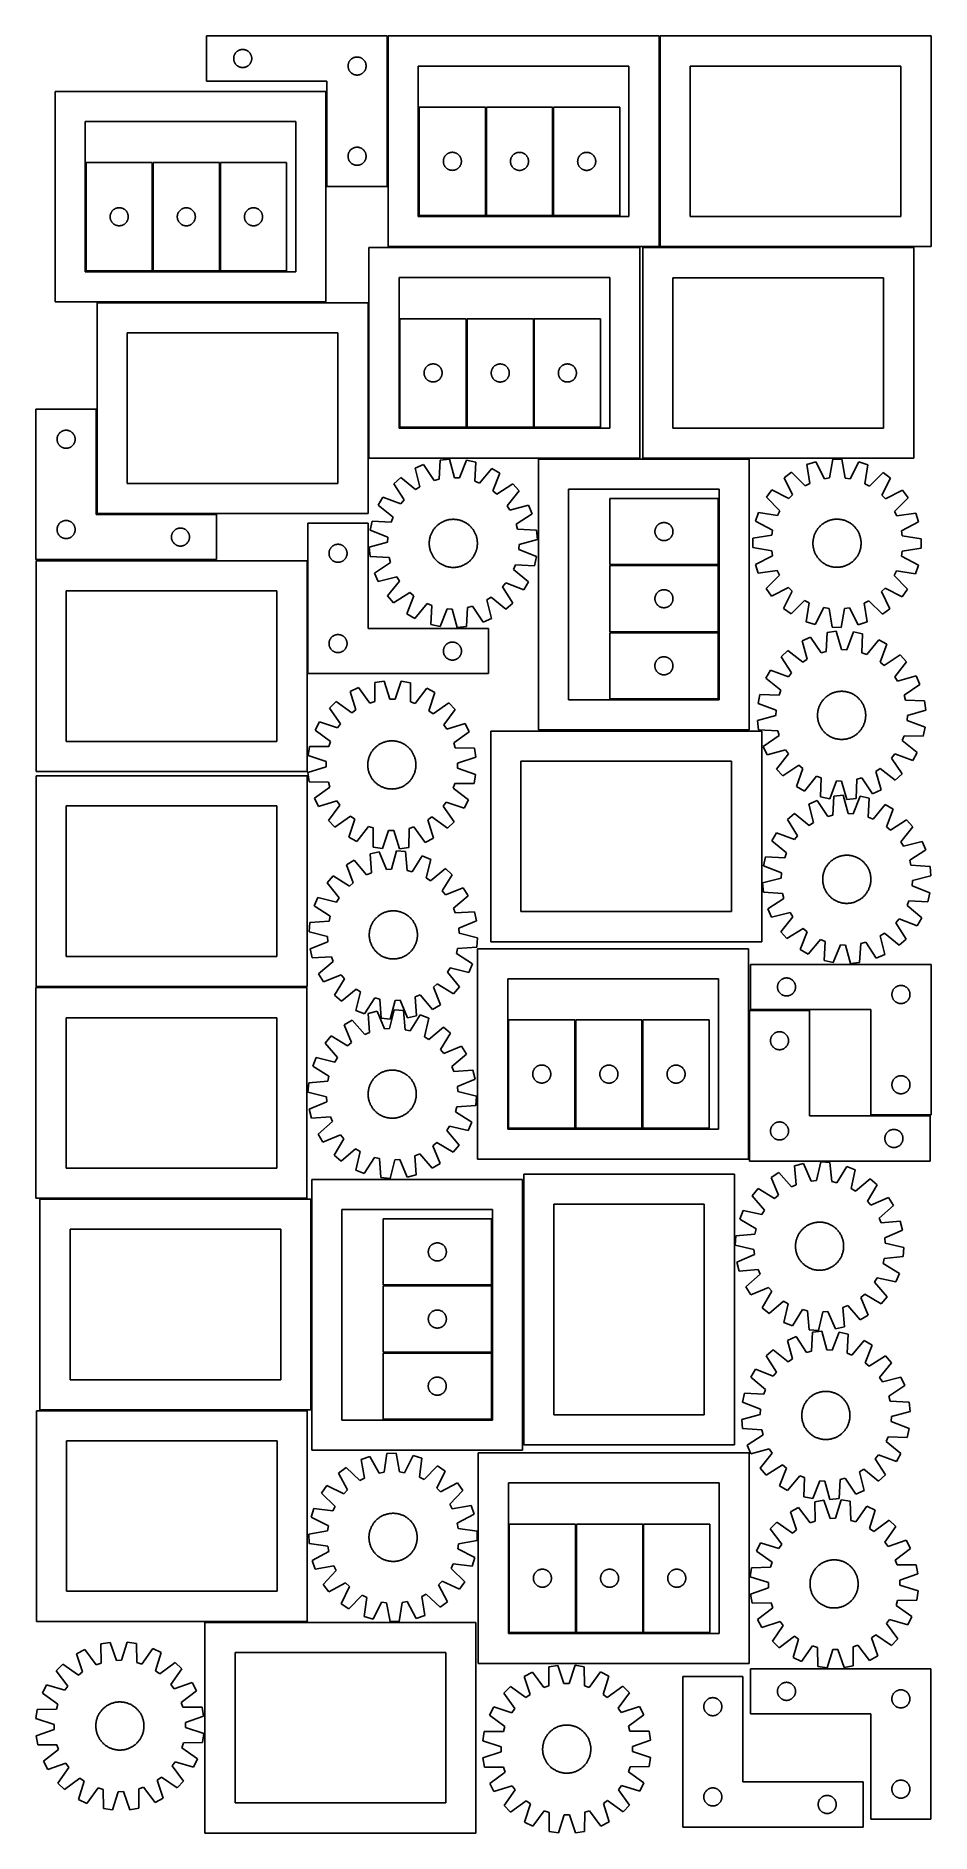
# Model space of a CAD drawing. Header units: millimetres. Extents: x 7 to 1493, y 7 to 2993.
import ezdxf

# ---------------------------------------------------------------- set-up
doc = ezdxf.new("R2010")
doc.units = ezdxf.units.MM
doc.layers.add('CUT', color=7, linetype='CONTINUOUS', true_color=0x000000)

msp = doc.modelspace()

# ---------------------------------------------------------------- linework, layer by layer
at = {"layer": 'CUT'}
for p, q in [((589.964137, 2993.459997), (289.964137, 2993.459997)), ((289.964137, 2993.459997), (289.964137, 2918.459997)), ((589.964137, 2743.459997), (589.964137, 2993.459997)), ((1041.682421, 2993.411634), (591.682421, 2993.411634)), ((591.682421, 2993.411634), (591.682421, 2643.411634)), ((1041.682421, 2643.411634), (1041.682421, 2993.411634)), ((1493.428993, 2993.455867), (1043.428993, 2993.455867)), ((1043.428993, 2993.455867), (1043.428993, 2643.455867)), ((1493.428993, 2643.455867), (1493.428993, 2993.455867)), ((334.984026, 2956.732178), (335.043639, 2957.502311)), ((335.043639, 2957.502311), (335.142819, 2958.268355)), ((335.142819, 2958.268355), (335.281302, 2959.028277)), ((335.281302, 2959.028277), (335.458722, 2959.780063)), ((335.458722, 2959.780063), (335.674607, 2960.521719)), ((335.674607, 2960.521719), (335.928385, 2961.251278)), ((335.928385, 2961.251278), (336.219384, 2961.966805)), ((336.219384, 2961.966805), (336.546831, 2962.666403)), ((336.546831, 2962.666403), (336.909859, 2963.348218)), ((336.909859, 2963.348218), (337.307504, 2964.010439)), ((337.307504, 2964.010439), (337.738712, 2964.651313)), ((337.738712, 2964.651313), (338.20234, 2965.269139)), ((338.20234, 2965.269139), (338.697158, 2965.862278)), ((338.697158, 2965.862278), (339.221855, 2966.429159)), ((339.221855, 2966.429159), (339.775037, 2966.968277)), ((339.775037, 2966.968277), (340.35524, 2967.478203)), ((340.35524, 2967.478203), (340.960923, 2967.957585)), ((340.960923, 2967.957585), (341.590482, 2968.405152)), ((341.590482, 2968.405152), (342.242245, 2968.819716)), ((342.242245, 2968.819716), (342.914486, 2969.200178)), ((342.914486, 2969.200178), (343.605422, 2969.54553)), ((343.605422, 2969.54553), (344.313219, 2969.854856)), ((344.313219, 2969.854856), (345.036002, 2970.127335)), ((345.036002, 2970.127335), (345.771853, 2970.362245)), ((345.771853, 2970.362245), (346.518821, 2970.558962)), ((346.518821, 2970.558962), (347.274926, 2970.716966)), ((347.274926, 2970.716966), (348.038162, 2970.835837)), ((348.038162, 2970.835837), (348.806505, 2970.915259)), ((348.806505, 2970.915259), (349.577919, 2970.955024)), ((349.577919, 2970.955024), (350.350356, 2970.955024)), ((350.350356, 2970.955024), (351.121769, 2970.915259)), ((351.121769, 2970.915259), (351.890113, 2970.835837)), ((351.890113, 2970.835837), (352.653349, 2970.716966)), ((352.653349, 2970.716966), (353.409454, 2970.558962)), ((353.409454, 2970.558962), (354.156422, 2970.362245)), ((354.156422, 2970.362245), (354.892273, 2970.127335)), ((354.892273, 2970.127335), (355.615056, 2969.854856)), ((355.615056, 2969.854856), (356.322853, 2969.54553)), ((356.322853, 2969.54553), (357.013789, 2969.200178)), ((357.013789, 2969.200178), (357.686029, 2968.819716)), ((357.686029, 2968.819716), (358.337793, 2968.405152)), ((358.337793, 2968.405152), (358.967352, 2967.957585)), ((358.967352, 2967.957585), (359.573035, 2967.478203)), ((359.573035, 2967.478203), (360.153237, 2966.968277)), ((360.153237, 2966.968277), (360.70642, 2966.429159)), ((360.70642, 2966.429159), (361.231116, 2965.862278)), ((361.231116, 2965.862278), (361.725935, 2965.269139)), ((361.725935, 2965.269139), (362.189562, 2964.651313)), ((362.189562, 2964.651313), (362.620771, 2964.010439)), ((362.620771, 2964.010439), (363.018416, 2963.348218)), ((363.018416, 2963.348218), (363.381444, 2962.666403)), ((363.381444, 2962.666403), (363.708891, 2961.966805)), ((363.708891, 2961.966805), (363.99989, 2961.251278)), ((363.99989, 2961.251278), (364.253668, 2960.521719)), ((364.253668, 2960.521719), (364.469553, 2959.780063)), ((364.469553, 2959.780063), (364.646973, 2959.028277)), ((364.646973, 2959.028277), (364.785456, 2958.268355)), ((364.785456, 2958.268355), (364.884636, 2957.502311)), ((364.884636, 2957.502311), (364.944249, 2956.732178)), ((532.914486, 2956.700178), (533.605422, 2957.04553)), ((533.605422, 2957.04553), (534.313219, 2957.354856)), ((534.313219, 2957.354856), (535.036002, 2957.627335)), ((535.036002, 2957.627335), (535.771853, 2957.862245)), ((535.771853, 2957.862245), (536.518821, 2958.058962)), ((536.518821, 2958.058962), (537.274926, 2958.216966)), ((537.274926, 2958.216966), (538.038162, 2958.335837)), ((538.038162, 2958.335837), (538.806505, 2958.415259)), ((538.806505, 2958.415259), (539.577919, 2958.455024)), ((539.577919, 2958.455024), (540.350356, 2958.455024)), ((540.350356, 2958.455024), (541.121769, 2958.415259)), ((541.121769, 2958.415259), (541.890113, 2958.335837)), ((541.890113, 2958.335837), (542.653349, 2958.216966)), ((542.653349, 2958.216966), (543.409454, 2958.058962)), ((543.409454, 2958.058962), (544.156422, 2957.862245)), ((544.156422, 2957.862245), (544.892273, 2957.627335)), ((544.892273, 2957.627335), (545.615056, 2957.354856)), ((545.615056, 2957.354856), (546.322853, 2957.04553)), ((546.322853, 2957.04553), (547.013789, 2956.700178)), ((334.964137, 2955.959997), (334.984026, 2956.732178)), ((334.984026, 2955.187815), (334.964137, 2955.959997)), ((335.043639, 2954.417682), (334.984026, 2955.187815)), ((335.142819, 2953.651638), (335.043639, 2954.417682)), ((335.281302, 2952.891716), (335.142819, 2953.651638)), ((335.458722, 2952.13993), (335.281302, 2952.891716)), ((335.674607, 2951.398274), (335.458722, 2952.13993)), ((335.928385, 2950.668715), (335.674607, 2951.398274)), ((336.219384, 2949.953188), (335.928385, 2950.668715)), ((336.546831, 2949.25359), (336.219384, 2949.953188)), ((336.909859, 2948.571775), (336.546831, 2949.25359)), ((337.307504, 2947.909554), (336.909859, 2948.571775)), ((337.738712, 2947.26868), (337.307504, 2947.909554)), ((338.20234, 2946.650854), (337.738712, 2947.26868)), ((338.697158, 2946.057715), (338.20234, 2946.650854)), ((339.221855, 2945.490834), (338.697158, 2946.057715)), ((339.775037, 2944.951716), (339.221855, 2945.490834)), ((340.35524, 2944.44179), (339.775037, 2944.951716)), ((340.960923, 2943.962408), (340.35524, 2944.44179)), ((341.590482, 2943.514841), (340.960923, 2943.962408)), ((342.242245, 2943.100277), (341.590482, 2943.514841)), ((342.914486, 2942.719815), (342.242245, 2943.100277)), ((343.605422, 2942.374463), (342.914486, 2942.719815)), ((344.313219, 2942.065137), (343.605422, 2942.374463)), ((345.036002, 2941.792658), (344.313219, 2942.065137)), ((345.771853, 2941.557748), (345.036002, 2941.792658)), ((346.518821, 2941.361031), (345.771853, 2941.557748)), ((347.274926, 2941.203027), (346.518821, 2941.361031)), ((348.038162, 2941.084156), (347.274926, 2941.203027)), ((348.806505, 2941.004734), (348.038162, 2941.084156)), ((349.577919, 2940.964969), (348.806505, 2941.004734)), ((350.350356, 2940.964969), (349.577919, 2940.964969)), ((351.121769, 2941.004734), (350.350356, 2940.964969)), ((351.890113, 2941.084156), (351.121769, 2941.004734)), ((352.653349, 2941.203027), (351.890113, 2941.084156)), ((353.409454, 2941.361031), (352.653349, 2941.203027)), ((354.156422, 2941.557748), (353.409454, 2941.361031)), ((354.892273, 2941.792658), (354.156422, 2941.557748)), ((355.615056, 2942.065137), (354.892273, 2941.792658)), ((356.322853, 2942.374463), (355.615056, 2942.065137)), ((357.013789, 2942.719815), (356.322853, 2942.374463)), ((357.686029, 2943.100277), (357.013789, 2942.719815)), ((358.337793, 2943.514841), (357.686029, 2943.100277)), ((358.967352, 2943.962408), (358.337793, 2943.514841)), ((359.573035, 2944.44179), (358.967352, 2943.962408)), ((360.153237, 2944.951716), (359.573035, 2944.44179)), ((360.70642, 2945.490834), (360.153237, 2944.951716)), ((361.231116, 2946.057715), (360.70642, 2945.490834)), ((361.725935, 2946.650854), (361.231116, 2946.057715)), ((362.189562, 2947.26868), (361.725935, 2946.650854)), ((362.620771, 2947.909554), (362.189562, 2947.26868)), ((363.018416, 2948.571775), (362.620771, 2947.909554)), ((363.381444, 2949.25359), (363.018416, 2948.571775)), ((363.708891, 2949.953188), (363.381444, 2949.25359)), ((363.99989, 2950.668715), (363.708891, 2949.953188)), ((364.253668, 2951.398274), (363.99989, 2950.668715)), ((364.469553, 2952.13993), (364.253668, 2951.398274)), ((364.646973, 2952.891716), (364.469553, 2952.13993)), ((364.785456, 2953.651638), (364.646973, 2952.891716)), ((364.884636, 2954.417682), (364.785456, 2953.651638)), ((364.944249, 2955.187815), (364.884636, 2954.417682)), ((364.944249, 2956.732178), (364.964137, 2955.959997)), ((364.964137, 2955.959997), (364.944249, 2955.187815)), ((524.964137, 2943.459997), (524.984026, 2944.232178)), ((524.984026, 2942.687815), (524.964137, 2943.459997)), ((524.984026, 2944.232178), (525.043639, 2945.002311)), ((525.043639, 2941.917682), (524.984026, 2942.687815)), ((525.043639, 2945.002311), (525.142819, 2945.768355)), ((525.142819, 2941.151638), (525.043639, 2941.917682)), ((525.142819, 2945.768355), (525.281302, 2946.528277)), ((525.281302, 2940.391716), (525.142819, 2941.151638)), ((525.281302, 2946.528277), (525.458722, 2947.280063)), ((525.458722, 2939.63993), (525.281302, 2940.391716)), ((525.458722, 2947.280063), (525.674607, 2948.021719)), ((525.674607, 2938.898274), (525.458722, 2939.63993)), ((525.674607, 2948.021719), (525.928385, 2948.751278)), ((525.928385, 2938.168715), (525.674607, 2938.898274)), ((525.928385, 2948.751278), (526.219384, 2949.466805)), ((526.219384, 2937.453188), (525.928385, 2938.168715)), ((526.219384, 2949.466805), (526.546831, 2950.166403)), ((526.546831, 2936.75359), (526.219384, 2937.453188)), ((526.546831, 2950.166403), (526.909859, 2950.848218)), ((526.909859, 2936.071775), (526.546831, 2936.75359)), ((526.909859, 2950.848218), (527.307504, 2951.510439)), ((527.307504, 2935.409554), (526.909859, 2936.071775)), ((527.307504, 2951.510439), (527.738712, 2952.151313)), ((527.738712, 2934.76868), (527.307504, 2935.409554)), ((527.738712, 2952.151313), (528.20234, 2952.769139)), ((528.20234, 2934.150854), (527.738712, 2934.76868)), ((528.20234, 2952.769139), (528.697158, 2953.362278)), ((528.697158, 2933.557715), (528.20234, 2934.150854)), ((528.697158, 2953.362278), (529.221855, 2953.929159)), ((529.221855, 2932.990834), (528.697158, 2933.557715)), ((529.221855, 2953.929159), (529.775037, 2954.468277)), ((529.775037, 2932.451716), (529.221855, 2932.990834)), ((529.775037, 2954.468277), (530.35524, 2954.978203)), ((530.35524, 2931.94179), (529.775037, 2932.451716)), ((530.35524, 2954.978203), (530.960923, 2955.457585)), ((530.960923, 2931.462408), (530.35524, 2931.94179)), ((530.960923, 2955.457585), (531.590482, 2955.905152)), ((531.590482, 2931.014841), (530.960923, 2931.462408)), ((531.590482, 2955.905152), (532.242245, 2956.319716)), ((532.242245, 2930.600277), (531.590482, 2931.014841)), ((532.242245, 2956.319716), (532.914486, 2956.700178)), ((532.914486, 2930.219815), (532.242245, 2930.600277)), ((533.605422, 2929.874463), (532.914486, 2930.219815)), ((534.313219, 2929.565137), (533.605422, 2929.874463)), ((535.036002, 2929.292658), (534.313219, 2929.565137)), ((535.771853, 2929.057748), (535.036002, 2929.292658)), ((536.518821, 2928.861031), (535.771853, 2929.057748)), ((537.274926, 2928.703027), (536.518821, 2928.861031)), ((538.038162, 2928.584156), (537.274926, 2928.703027)), ((538.806505, 2928.504734), (538.038162, 2928.584156)), ((539.577919, 2928.464969), (538.806505, 2928.504734)), ((540.350356, 2928.464969), (539.577919, 2928.464969)), ((541.121769, 2928.504734), (540.350356, 2928.464969)), ((541.890113, 2928.584156), (541.121769, 2928.504734)), ((542.653349, 2928.703027), (541.890113, 2928.584156)), ((543.409454, 2928.861031), (542.653349, 2928.703027)), ((544.156422, 2929.057748), (543.409454, 2928.861031)), ((544.892273, 2929.292658), (544.156422, 2929.057748)), ((545.615056, 2929.565137), (544.892273, 2929.292658)), ((546.322853, 2929.874463), (545.615056, 2929.565137)), ((547.013789, 2930.219815), (546.322853, 2929.874463)), ((547.013789, 2956.700178), (547.686029, 2956.319716)), ((547.686029, 2930.600277), (547.013789, 2930.219815)), ((547.686029, 2956.319716), (548.337793, 2955.905152)), ((548.337793, 2931.014841), (547.686029, 2930.600277)), ((548.337793, 2955.905152), (548.967352, 2955.457585)), ((548.967352, 2931.462408), (548.337793, 2931.014841)), ((548.967352, 2955.457585), (549.573035, 2954.978203)), ((549.573035, 2931.94179), (548.967352, 2931.462408)), ((549.573035, 2954.978203), (550.153237, 2954.468277)), ((550.153237, 2932.451716), (549.573035, 2931.94179)), ((550.153237, 2954.468277), (550.70642, 2953.929159)), ((550.70642, 2932.990834), (550.153237, 2932.451716)), ((550.70642, 2953.929159), (551.231116, 2953.362278)), ((551.231116, 2933.557715), (550.70642, 2932.990834)), ((551.231116, 2953.362278), (551.725935, 2952.769139)), ((551.725935, 2934.150854), (551.231116, 2933.557715)), ((551.725935, 2952.769139), (552.189562, 2952.151313)), ((552.189562, 2934.76868), (551.725935, 2934.150854)), ((552.189562, 2952.151313), (552.620771, 2951.510439)), ((552.620771, 2935.409554), (552.189562, 2934.76868)), ((552.620771, 2951.510439), (553.018416, 2950.848218)), ((553.018416, 2936.071775), (552.620771, 2935.409554)), ((553.018416, 2950.848218), (553.381444, 2950.166403)), ((553.381444, 2936.75359), (553.018416, 2936.071775)), ((553.381444, 2950.166403), (553.708891, 2949.466805)), ((553.708891, 2937.453188), (553.381444, 2936.75359)), ((553.708891, 2949.466805), (553.99989, 2948.751278)), ((553.99989, 2938.168715), (553.708891, 2937.453188)), ((553.99989, 2948.751278), (554.253668, 2948.021719)), ((554.253668, 2938.898274), (553.99989, 2938.168715)), ((554.253668, 2948.021719), (554.469553, 2947.280063)), ((554.469553, 2939.63993), (554.253668, 2938.898274)), ((554.469553, 2947.280063), (554.646973, 2946.528277)), ((554.646973, 2940.391716), (554.469553, 2939.63993)), ((554.646973, 2946.528277), (554.785456, 2945.768355)), ((554.785456, 2941.151638), (554.646973, 2940.391716)), ((554.785456, 2945.768355), (554.884636, 2945.002311)), ((554.884636, 2941.917682), (554.785456, 2941.151638)), ((554.884636, 2945.002311), (554.944249, 2944.232178)), ((554.944249, 2942.687815), (554.884636, 2941.917682)), ((554.944249, 2944.232178), (554.964137, 2943.459997)), ((554.964137, 2943.459997), (554.944249, 2942.687815)), ((991.682421, 2943.411634), (641.682421, 2943.411634)), ((641.682421, 2943.411634), (641.682421, 2693.411634)), ((991.682421, 2693.411634), (991.682421, 2943.411634)), ((1443.428993, 2943.455867), (1093.428993, 2943.455867)), ((1093.428993, 2943.455867), (1093.428993, 2693.455867)), ((1443.428993, 2693.455867), (1443.428993, 2943.455867)), ((488.228014, 2901.304212), (38.228014, 2901.304212)), ((38.228014, 2901.304212), (38.228014, 2551.304212)), ((289.964137, 2918.459997), (489.964137, 2918.459997)), ((488.228014, 2551.304212), (488.228014, 2901.304212)), ((489.964137, 2918.459997), (489.964137, 2743.459997)), ((753.254949, 2875.08606), (643.254949, 2875.08606)), ((643.254949, 2875.08606), (643.254949, 2695.08606)), ((753.254949, 2695.08606), (753.254949, 2875.08606)), ((864.775, 2874.982361), (754.775, 2874.982361)), ((754.775, 2874.982361), (754.775, 2694.982361)), ((864.775, 2694.982361), (864.775, 2874.982361)), ((866.377183, 2874.987592), (866.377183, 2694.987592)), ((976.377183, 2874.987592), (866.377183, 2874.987592)), ((976.377183, 2694.987592), (976.377183, 2874.987592)), ((438.228014, 2851.304212), (88.228014, 2851.304212)), ((88.228014, 2851.304212), (88.228014, 2601.304212)), ((438.228014, 2601.304212), (438.228014, 2851.304212)), ((534.313219, 2807.354856), (535.036002, 2807.627335)), ((535.036002, 2807.627335), (535.771853, 2807.862245)), ((535.771853, 2807.862245), (536.518821, 2808.058962)), ((536.518821, 2808.058962), (537.274926, 2808.216966)), ((537.274926, 2808.216966), (538.038162, 2808.335837)), ((538.038162, 2808.335837), (538.806505, 2808.415259)), ((538.806505, 2808.415259), (539.577919, 2808.455024)), ((539.577919, 2808.455024), (540.350356, 2808.455024)), ((540.350356, 2808.455024), (541.121769, 2808.415259)), ((541.121769, 2808.415259), (541.890113, 2808.335837)), ((541.890113, 2808.335837), (542.653349, 2808.216966)), ((542.653349, 2808.216966), (543.409454, 2808.058962)), ((543.409454, 2808.058962), (544.156422, 2807.862245)), ((544.156422, 2807.862245), (544.892273, 2807.627335)), ((544.892273, 2807.627335), (545.615056, 2807.354856)), ((199.800543, 2782.978638), (89.800543, 2782.978638)), ((89.800543, 2782.978638), (89.800543, 2602.978638)), ((199.800543, 2602.978638), (199.800543, 2782.978638)), ((311.320593, 2782.874939), (201.320593, 2782.874939)), ((201.320593, 2782.874939), (201.320593, 2602.874939)), ((311.320593, 2602.874939), (311.320593, 2782.874939)), ((312.922776, 2782.88017), (312.922776, 2602.88017)), ((422.922776, 2782.88017), (312.922776, 2782.88017)), ((422.922776, 2602.88017), (422.922776, 2782.88017)), ((524.964137, 2793.459997), (524.984026, 2794.232178)), ((524.984026, 2792.687815), (524.964137, 2793.459997)), ((524.984026, 2794.232178), (525.043639, 2795.002311)), ((525.043639, 2791.917682), (524.984026, 2792.687815)), ((525.043639, 2795.002311), (525.142819, 2795.768355)), ((525.142819, 2791.151638), (525.043639, 2791.917682)), ((525.142819, 2795.768355), (525.281302, 2796.528277)), ((525.281302, 2790.391716), (525.142819, 2791.151638)), ((525.281302, 2796.528277), (525.458722, 2797.280063)), ((525.458722, 2789.63993), (525.281302, 2790.391716)), ((525.458722, 2797.280063), (525.674607, 2798.021719)), ((525.674607, 2788.898274), (525.458722, 2789.63993)), ((525.674607, 2798.021719), (525.928385, 2798.751278)), ((525.928385, 2788.168715), (525.674607, 2788.898274)), ((525.928385, 2798.751278), (526.219384, 2799.466805)), ((526.219384, 2787.453188), (525.928385, 2788.168715)), ((526.219384, 2799.466805), (526.546831, 2800.166403)), ((526.546831, 2786.75359), (526.219384, 2787.453188)), ((526.546831, 2800.166403), (526.909859, 2800.848218)), ((526.909859, 2786.071775), (526.546831, 2786.75359)), ((526.909859, 2800.848218), (527.307504, 2801.510439)), ((527.307504, 2785.409554), (526.909859, 2786.071775)), ((527.307504, 2801.510439), (527.738712, 2802.151313)), ((527.738712, 2784.76868), (527.307504, 2785.409554)), ((527.738712, 2802.151313), (528.20234, 2802.769139)), ((528.20234, 2784.150854), (527.738712, 2784.76868)), ((528.20234, 2802.769139), (528.697158, 2803.362278)), ((528.697158, 2783.557715), (528.20234, 2784.150854)), ((528.697158, 2803.362278), (529.221855, 2803.929159)), ((529.221855, 2782.990834), (528.697158, 2783.557715)), ((529.221855, 2803.929159), (529.775037, 2804.468277)), ((529.775037, 2782.451716), (529.221855, 2782.990834)), ((529.775037, 2804.468277), (530.35524, 2804.978203)), ((530.35524, 2781.94179), (529.775037, 2782.451716)), ((530.35524, 2804.978203), (530.960923, 2805.457585)), ((530.960923, 2781.462408), (530.35524, 2781.94179)), ((530.960923, 2805.457585), (531.590482, 2805.905152)), ((531.590482, 2781.014841), (530.960923, 2781.462408)), ((531.590482, 2805.905152), (532.242245, 2806.319716)), ((532.242245, 2780.600277), (531.590482, 2781.014841)), ((532.242245, 2806.319716), (532.914486, 2806.700178)), ((532.914486, 2780.219815), (532.242245, 2780.600277)), ((532.914486, 2806.700178), (533.605422, 2807.04553)), ((533.605422, 2779.874463), (532.914486, 2780.219815)), ((533.605422, 2807.04553), (534.313219, 2807.354856)), ((534.313219, 2779.565137), (533.605422, 2779.874463)), ((535.036002, 2779.292658), (534.313219, 2779.565137)), ((535.771853, 2779.057748), (535.036002, 2779.292658)), ((536.518821, 2778.861031), (535.771853, 2779.057748)), ((537.274926, 2778.703027), (536.518821, 2778.861031)), ((538.038162, 2778.584156), (537.274926, 2778.703027)), ((538.806505, 2778.504734), (538.038162, 2778.584156)), ((539.577919, 2778.464969), (538.806505, 2778.504734)), ((540.350356, 2778.464969), (539.577919, 2778.464969)), ((541.121769, 2778.504734), (540.350356, 2778.464969)), ((541.890113, 2778.584156), (541.121769, 2778.504734)), ((542.653349, 2778.703027), (541.890113, 2778.584156)), ((543.409454, 2778.861031), (542.653349, 2778.703027)), ((544.156422, 2779.057748), (543.409454, 2778.861031)), ((544.892273, 2779.292658), (544.156422, 2779.057748)), ((545.615056, 2779.565137), (544.892273, 2779.292658)), ((545.615056, 2807.354856), (546.322853, 2807.04553)), ((546.322853, 2779.874463), (545.615056, 2779.565137)), ((546.322853, 2807.04553), (547.013789, 2806.700178)), ((547.013789, 2780.219815), (546.322853, 2779.874463)), ((547.013789, 2806.700178), (547.686029, 2806.319716)), ((547.686029, 2780.600277), (547.013789, 2780.219815)), ((547.686029, 2806.319716), (548.337793, 2805.905152)), ((548.337793, 2781.014841), (547.686029, 2780.600277)), ((548.337793, 2805.905152), (548.967352, 2805.457585)), ((548.967352, 2781.462408), (548.337793, 2781.014841)), ((548.967352, 2805.457585), (549.573035, 2804.978203)), ((549.573035, 2781.94179), (548.967352, 2781.462408)), ((549.573035, 2804.978203), (550.153237, 2804.468277)), ((550.153237, 2782.451716), (549.573035, 2781.94179)), ((550.153237, 2804.468277), (550.70642, 2803.929159)), ((550.70642, 2782.990834), (550.153237, 2782.451716)), ((550.70642, 2803.929159), (551.231116, 2803.362278)), ((551.231116, 2783.557715), (550.70642, 2782.990834)), ((551.231116, 2803.362278), (551.725935, 2802.769139)), ((551.725935, 2784.150854), (551.231116, 2783.557715)), ((551.725935, 2802.769139), (552.189562, 2802.151313)), ((552.189562, 2784.76868), (551.725935, 2784.150854)), ((552.189562, 2802.151313), (552.620771, 2801.510439)), ((552.620771, 2785.409554), (552.189562, 2784.76868)), ((552.620771, 2801.510439), (553.018416, 2800.848218)), ((553.018416, 2786.071775), (552.620771, 2785.409554)), ((553.018416, 2800.848218), (553.381444, 2800.166403)), ((553.381444, 2786.75359), (553.018416, 2786.071775)), ((553.381444, 2800.166403), (553.708891, 2799.466805)), ((553.708891, 2787.453188), (553.381444, 2786.75359)), ((553.708891, 2799.466805), (553.99989, 2798.751278)), ((553.99989, 2788.168715), (553.708891, 2787.453188)), ((553.99989, 2798.751278), (554.253668, 2798.021719)), ((554.253668, 2788.898274), (553.99989, 2788.168715)), ((554.253668, 2798.021719), (554.469553, 2797.280063)), ((554.469553, 2789.63993), (554.253668, 2788.898274)), ((554.469553, 2797.280063), (554.646973, 2796.528277)), ((554.646973, 2790.391716), (554.469553, 2789.63993)), ((554.646973, 2796.528277), (554.785456, 2795.768355)), ((554.785456, 2791.151638), (554.646973, 2790.391716)), ((554.785456, 2795.768355), (554.884636, 2795.002311)), ((554.884636, 2791.917682), (554.785456, 2791.151638)), ((554.884636, 2795.002311), (554.944249, 2794.232178)), ((554.944249, 2792.687815), (554.884636, 2791.917682)), ((554.944249, 2794.232178), (554.964137, 2793.459997)), ((554.964137, 2793.459997), (554.944249, 2792.687815)), ((683.259922, 2785.472278), (683.299687, 2786.243692)), ((683.259922, 2784.699841), (683.259922, 2785.472278)), ((683.299687, 2783.928428), (683.259922, 2784.699841)), ((683.299687, 2786.243692), (683.379109, 2787.012035)), ((683.379109, 2783.160084), (683.299687, 2783.928428)), ((683.379109, 2787.012035), (683.49798, 2787.775271)), ((683.49798, 2782.396848), (683.379109, 2783.160084)), ((683.49798, 2787.775271), (683.655984, 2788.531376)), ((683.655984, 2781.640744), (683.49798, 2782.396848)), ((683.655984, 2788.531376), (683.852701, 2789.278344)), ((683.852701, 2780.893775), (683.655984, 2781.640744)), ((683.852701, 2789.278344), (684.087611, 2790.014195)), ((684.087611, 2780.157924), (683.852701, 2780.893775)), ((684.087611, 2790.014195), (684.36009, 2790.736978)), ((684.36009, 2779.435141), (684.087611, 2780.157924)), ((684.36009, 2790.736978), (684.669416, 2791.444776)), ((684.669416, 2778.727344), (684.36009, 2779.435141)), ((684.669416, 2791.444776), (685.014767, 2792.135711)), ((685.014767, 2778.036409), (684.669416, 2778.727344)), ((685.014767, 2792.135711), (685.39523, 2792.807952)), ((685.39523, 2777.364168), (685.014767, 2778.036409)), ((685.39523, 2792.807952), (685.809794, 2793.459716)), ((685.809794, 2793.459716), (686.257361, 2794.089274)), ((686.257361, 2794.089274), (686.736743, 2794.694957)), ((686.736743, 2794.694957), (687.246669, 2795.27516)), ((687.246669, 2795.27516), (687.785787, 2795.828343)), ((687.785787, 2795.828343), (688.352668, 2796.353039)), ((688.352668, 2796.353039), (688.945807, 2796.847857)), ((688.945807, 2796.847857), (689.563633, 2797.311485)), ((689.563633, 2797.311485), (690.204507, 2797.742693)), ((690.204507, 2797.742693), (690.866728, 2798.140338)), ((690.866728, 2798.140338), (691.548543, 2798.503366)), ((691.548543, 2798.503366), (692.248141, 2798.830813)), ((692.248141, 2798.830813), (692.963668, 2799.121812)), ((692.963668, 2799.121812), (693.693227, 2799.37559)), ((693.693227, 2799.37559), (694.434883, 2799.591476)), ((694.434883, 2799.591476), (695.186668, 2799.768895)), ((695.186668, 2799.768895), (695.946591, 2799.907378)), ((695.946591, 2799.907378), (696.712635, 2800.006558)), ((696.712635, 2800.006558), (697.482768, 2800.066171)), ((697.482768, 2800.066171), (698.254949, 2800.08606)), ((698.254949, 2800.08606), (699.027131, 2800.066171)), ((699.027131, 2800.066171), (699.797264, 2800.006558)), ((699.797264, 2800.006558), (700.563308, 2799.907378)), ((700.563308, 2799.907378), (701.32323, 2799.768895)), ((701.32323, 2799.768895), (702.075016, 2799.591476)), ((702.075016, 2799.591476), (702.816672, 2799.37559)), ((702.816672, 2799.37559), (703.546231, 2799.121812)), ((703.546231, 2799.121812), (704.261758, 2798.830813)), ((704.261758, 2798.830813), (704.961356, 2798.503366)), ((704.961356, 2798.503366), (705.64317, 2798.140338)), ((705.64317, 2798.140338), (706.305392, 2797.742693)), ((706.305392, 2797.742693), (706.946266, 2797.311485)), ((706.946266, 2797.311485), (707.564092, 2796.847857)), ((707.564092, 2796.847857), (708.157231, 2796.353039)), ((708.157231, 2796.353039), (708.724112, 2795.828343)), ((708.724112, 2795.828343), (709.26323, 2795.27516)), ((709.26323, 2795.27516), (709.773156, 2794.694957)), ((709.773156, 2794.694957), (710.252538, 2794.089274)), ((710.252538, 2794.089274), (710.700105, 2793.459716)), ((710.700105, 2793.459716), (711.114669, 2792.807952)), ((711.114669, 2792.807952), (711.495131, 2792.135711)), ((711.495131, 2778.036409), (711.114669, 2777.364168)), ((711.495131, 2792.135711), (711.840483, 2791.444776)), ((711.840483, 2778.727344), (711.495131, 2778.036409)), ((711.840483, 2791.444776), (712.149809, 2790.736978)), ((712.149809, 2779.435141), (711.840483, 2778.727344)), ((712.149809, 2790.736978), (712.422288, 2790.014195)), ((712.422288, 2780.157924), (712.149809, 2779.435141)), ((712.422288, 2790.014195), (712.657198, 2789.278344)), ((712.657198, 2780.893775), (712.422288, 2780.157924)), ((712.657198, 2789.278344), (712.853915, 2788.531376)), ((712.853915, 2781.640744), (712.657198, 2780.893775)), ((712.853915, 2788.531376), (713.011919, 2787.775271)), ((713.011919, 2782.396848), (712.853915, 2781.640744)), ((713.011919, 2787.775271), (713.13079, 2787.012035)), ((713.13079, 2783.160084), (713.011919, 2782.396848)), ((713.13079, 2787.012035), (713.210212, 2786.243692)), ((713.210212, 2783.928428), (713.13079, 2783.160084)), ((713.210212, 2786.243692), (713.249976, 2785.472278)), ((713.249976, 2784.699841), (713.210212, 2783.928428)), ((713.249976, 2785.472278), (713.249976, 2784.699841)), ((794.779972, 2785.36858), (794.819737, 2786.139993)), ((794.779972, 2784.596142), (794.779972, 2785.36858)), ((794.819737, 2783.824729), (794.779972, 2784.596142)), ((794.819737, 2786.139993), (794.899159, 2786.908336)), ((794.899159, 2783.056386), (794.819737, 2783.824729)), ((794.899159, 2786.908336), (795.01803, 2787.671572)), ((795.01803, 2782.29315), (794.899159, 2783.056386)), ((795.01803, 2787.671572), (795.176034, 2788.427677)), ((795.176034, 2781.537045), (795.01803, 2782.29315)), ((795.176034, 2788.427677), (795.372751, 2789.174645)), ((795.372751, 2780.790076), (795.176034, 2781.537045)), ((795.372751, 2789.174645), (795.607661, 2789.910497)), ((795.607661, 2780.054225), (795.372751, 2780.790076)), ((795.607661, 2789.910497), (795.88014, 2790.633279)), ((795.88014, 2779.331443), (795.607661, 2780.054225)), ((795.88014, 2790.633279), (796.189466, 2791.341077)), ((796.189466, 2778.623645), (795.88014, 2779.331443)), ((796.189466, 2791.341077), (796.534818, 2792.032012)), ((796.534818, 2777.93271), (796.189466, 2778.623645)), ((796.534818, 2792.032012), (796.91528, 2792.704253)), ((796.91528, 2777.260469), (796.534818, 2777.93271)), ((796.91528, 2792.704253), (797.329844, 2793.356017)), ((797.329844, 2793.356017), (797.777411, 2793.985575)), ((797.777411, 2793.985575), (798.256793, 2794.591259)), ((798.256793, 2794.591259), (798.766719, 2795.171461)), ((798.766719, 2795.171461), (799.305837, 2795.724644)), ((799.305837, 2795.724644), (799.872718, 2796.24934)), ((799.872718, 2796.24934), (800.465857, 2796.744158)), ((800.465857, 2796.744158), (801.083683, 2797.207786)), ((801.083683, 2797.207786), (801.724557, 2797.638994)), ((801.724557, 2797.638994), (802.386778, 2798.03664)), ((802.386778, 2798.03664), (803.068593, 2798.399667)), ((803.068593, 2798.399667), (803.768191, 2798.727115)), ((803.768191, 2798.727115), (804.483718, 2799.018113)), ((804.483718, 2799.018113), (805.213277, 2799.271892)), ((805.213277, 2799.271892), (805.954933, 2799.487777)), ((805.954933, 2799.487777), (806.706719, 2799.665196)), ((806.706719, 2799.665196), (807.466641, 2799.803679)), ((807.466641, 2799.803679), (808.232685, 2799.902859)), ((808.232685, 2799.902859), (809.002818, 2799.962472)), ((809.002818, 2799.962472), (809.775, 2799.982361)), ((809.775, 2799.982361), (810.547181, 2799.962472)), ((810.547181, 2799.962472), (811.317314, 2799.902859)), ((811.317314, 2799.902859), (812.083358, 2799.803679)), ((812.083358, 2799.803679), (812.843281, 2799.665196)), ((812.843281, 2799.665196), (813.595066, 2799.487777)), ((813.595066, 2799.487777), (814.336722, 2799.271892)), ((814.336722, 2799.271892), (815.066281, 2799.018113)), ((815.066281, 2799.018113), (815.781808, 2798.727115)), ((815.781808, 2798.727115), (816.481406, 2798.399667)), ((816.481406, 2798.399667), (817.163221, 2798.03664)), ((817.163221, 2798.03664), (817.825442, 2797.638994)), ((817.825442, 2797.638994), (818.466316, 2797.207786)), ((818.466316, 2797.207786), (819.084142, 2796.744158)), ((819.084142, 2796.744158), (819.677281, 2796.24934)), ((819.677281, 2796.24934), (820.244162, 2795.724644)), ((820.244162, 2795.724644), (820.78328, 2795.171461)), ((820.78328, 2795.171461), (821.293206, 2794.591259)), ((821.293206, 2794.591259), (821.772588, 2793.985575)), ((821.772588, 2793.985575), (822.220155, 2793.356017)), ((822.220155, 2793.356017), (822.634719, 2792.704253)), ((822.634719, 2792.704253), (823.015181, 2792.032012)), ((823.015181, 2777.93271), (822.634719, 2777.260469)), ((823.015181, 2792.032012), (823.360533, 2791.341077)), ((823.360533, 2778.623645), (823.015181, 2777.93271)), ((823.360533, 2791.341077), (823.669859, 2790.633279)), ((823.669859, 2779.331443), (823.360533, 2778.623645)), ((823.669859, 2790.633279), (823.942338, 2789.910497)), ((823.942338, 2780.054225), (823.669859, 2779.331443)), ((823.942338, 2789.910497), (824.177248, 2789.174645)), ((824.177248, 2780.790076), (823.942338, 2780.054225)), ((824.177248, 2789.174645), (824.373965, 2788.427677)), ((824.373965, 2781.537045), (824.177248, 2780.790076)), ((824.373965, 2788.427677), (824.531969, 2787.671572)), ((824.531969, 2782.29315), (824.373965, 2781.537045)), ((824.531969, 2787.671572), (824.65084, 2786.908336)), ((824.65084, 2783.056386), (824.531969, 2782.29315)), ((824.65084, 2786.908336), (824.730262, 2786.139993)), ((824.730262, 2783.824729), (824.65084, 2783.056386)), ((824.730262, 2786.139993), (824.770027, 2785.36858)), ((824.770027, 2784.596142), (824.730262, 2783.824729)), ((824.770027, 2785.36858), (824.770027, 2784.596142)), ((906.382156, 2785.37381), (906.42192, 2786.145224)), ((906.382156, 2784.601373), (906.382156, 2785.37381)), ((906.42192, 2783.82996), (906.382156, 2784.601373)), ((906.42192, 2786.145224), (906.501343, 2786.913567)), ((906.501343, 2783.061616), (906.42192, 2783.82996)), ((906.501343, 2786.913567), (906.620213, 2787.676803)), ((906.620213, 2782.29838), (906.501343, 2783.061616)), ((906.620213, 2787.676803), (906.778217, 2788.432908)), ((906.778217, 2781.542276), (906.620213, 2782.29838)), ((906.778217, 2788.432908), (906.974935, 2789.179876)), ((906.974935, 2780.795307), (906.778217, 2781.542276)), ((906.974935, 2789.179876), (907.209844, 2789.915727)), ((907.209844, 2780.059456), (906.974935, 2780.795307)), ((907.209844, 2789.915727), (907.482323, 2790.63851)), ((907.482323, 2779.336673), (907.209844, 2780.059456)), ((907.482323, 2790.63851), (907.791649, 2791.346308)), ((907.791649, 2778.628876), (907.482323, 2779.336673)), ((907.791649, 2791.346308), (908.137001, 2792.037243)), ((908.137001, 2777.937941), (907.791649, 2778.628876)), ((908.137001, 2792.037243), (908.517463, 2792.709484)), ((908.517463, 2777.2657), (908.137001, 2777.937941)), ((908.517463, 2792.709484), (908.932027, 2793.361248)), ((908.932027, 2793.361248), (909.379594, 2793.990806)), ((909.379594, 2793.990806), (909.858976, 2794.596489)), ((909.858976, 2794.596489), (910.368902, 2795.176692)), ((910.368902, 2795.176692), (910.90802, 2795.729874)), ((910.90802, 2795.729874), (911.474901, 2796.254571)), ((911.474901, 2796.254571), (912.06804, 2796.749389)), ((912.06804, 2796.749389), (912.685866, 2797.213017)), ((912.685866, 2797.213017), (913.32674, 2797.644225)), ((913.32674, 2797.644225), (913.988962, 2798.04187)), ((913.988962, 2798.04187), (914.670776, 2798.404898)), ((914.670776, 2798.404898), (915.370374, 2798.732345)), ((915.370374, 2798.732345), (916.085901, 2799.023344)), ((916.085901, 2799.023344), (916.81546, 2799.277122)), ((916.81546, 2799.277122), (917.557116, 2799.493008)), ((917.557116, 2799.493008), (918.308902, 2799.670427)), ((918.308902, 2799.670427), (919.068824, 2799.80891)), ((919.068824, 2799.80891), (919.834868, 2799.90809)), ((919.834868, 2799.90809), (920.605001, 2799.967703)), ((920.605001, 2799.967703), (921.377183, 2799.987592)), ((921.377183, 2799.987592), (922.149364, 2799.967703)), ((922.149364, 2799.967703), (922.919498, 2799.90809)), ((922.919498, 2799.90809), (923.685541, 2799.80891)), ((923.685541, 2799.80891), (924.445464, 2799.670427)), ((924.445464, 2799.670427), (925.197249, 2799.493008)), ((925.197249, 2799.493008), (925.938905, 2799.277122)), ((925.938905, 2799.277122), (926.668464, 2799.023344)), ((926.668464, 2799.023344), (927.383991, 2798.732345)), ((927.383991, 2798.732345), (928.08359, 2798.404898)), ((928.08359, 2798.404898), (928.765404, 2798.04187)), ((928.765404, 2798.04187), (929.427626, 2797.644225)), ((929.427626, 2797.644225), (930.068499, 2797.213017)), ((930.068499, 2797.213017), (930.686325, 2796.749389)), ((930.686325, 2796.749389), (931.279464, 2796.254571)), ((931.279464, 2796.254571), (931.846345, 2795.729874)), ((931.846345, 2795.729874), (932.385463, 2795.176692)), ((932.385463, 2795.176692), (932.895389, 2794.596489)), ((932.895389, 2794.596489), (933.374771, 2793.990806)), ((933.374771, 2793.990806), (933.822338, 2793.361248)), ((933.822338, 2793.361248), (934.236902, 2792.709484)), ((934.236902, 2792.709484), (934.617365, 2792.037243)), ((934.617365, 2777.937941), (934.236902, 2777.2657)), ((934.617365, 2792.037243), (934.962717, 2791.346308)), ((934.962717, 2778.628876), (934.617365, 2777.937941)), ((934.962717, 2791.346308), (935.272042, 2790.63851)), ((935.272042, 2779.336673), (934.962717, 2778.628876)), ((935.272042, 2790.63851), (935.544521, 2789.915727)), ((935.544521, 2780.059456), (935.272042, 2779.336673)), ((935.544521, 2789.915727), (935.779431, 2789.179876)), ((935.779431, 2780.795307), (935.544521, 2780.059456)), ((935.779431, 2789.179876), (935.976148, 2788.432908)), ((935.976148, 2781.542276), (935.779431, 2780.795307)), ((935.976148, 2788.432908), (936.134152, 2787.676803)), ((936.134152, 2782.29838), (935.976148, 2781.542276)), ((936.134152, 2787.676803), (936.253023, 2786.913567)), ((936.253023, 2783.061616), (936.134152, 2782.29838)), ((936.253023, 2786.913567), (936.332446, 2786.145224)), ((936.332446, 2783.82996), (936.253023, 2783.061616)), ((936.332446, 2786.145224), (936.37221, 2785.37381)), ((936.37221, 2784.601373), (936.332446, 2783.82996)), ((936.37221, 2785.37381), (936.37221, 2784.601373)), ((685.809794, 2776.712404), (685.39523, 2777.364168)), ((686.257361, 2776.082845), (685.809794, 2776.712404)), ((686.736743, 2775.477162), (686.257361, 2776.082845)), ((687.246669, 2774.89696), (686.736743, 2775.477162)), ((687.785787, 2774.343777), (687.246669, 2774.89696)), ((688.352668, 2773.819081), (687.785787, 2774.343777)), ((688.945807, 2773.324263), (688.352668, 2773.819081)), ((689.563633, 2772.860635), (688.945807, 2773.324263)), ((690.204507, 2772.429426), (689.563633, 2772.860635)), ((690.866728, 2772.031781), (690.204507, 2772.429426)), ((691.548543, 2771.668753), (690.866728, 2772.031781)), ((692.248141, 2771.341306), (691.548543, 2771.668753)), ((692.963668, 2771.050307), (692.248141, 2771.341306)), ((693.693227, 2770.796529), (692.963668, 2771.050307)), ((694.434883, 2770.580644), (693.693227, 2770.796529)), ((695.186668, 2770.403224), (694.434883, 2770.580644)), ((695.946591, 2770.264741), (695.186668, 2770.403224)), ((696.712635, 2770.165562), (695.946591, 2770.264741)), ((697.482768, 2770.105948), (696.712635, 2770.165562)), ((698.254949, 2770.08606), (697.482768, 2770.105948)), ((699.027131, 2770.105948), (698.254949, 2770.08606)), ((699.797264, 2770.165562), (699.027131, 2770.105948)), ((700.563308, 2770.264741), (699.797264, 2770.165562)), ((701.32323, 2770.403224), (700.563308, 2770.264741)), ((702.075016, 2770.580644), (701.32323, 2770.403224)), ((702.816672, 2770.796529), (702.075016, 2770.580644)), ((703.546231, 2771.050307), (702.816672, 2770.796529)), ((704.261758, 2771.341306), (703.546231, 2771.050307)), ((704.961356, 2771.668753), (704.261758, 2771.341306)), ((705.64317, 2772.031781), (704.961356, 2771.668753)), ((706.305392, 2772.429426), (705.64317, 2772.031781)), ((706.946266, 2772.860635), (706.305392, 2772.429426)), ((707.564092, 2773.324263), (706.946266, 2772.860635)), ((708.157231, 2773.819081), (707.564092, 2773.324263)), ((708.724112, 2774.343777), (708.157231, 2773.819081)), ((709.26323, 2774.89696), (708.724112, 2774.343777)), ((709.773156, 2775.477162), (709.26323, 2774.89696)), ((710.252538, 2776.082845), (709.773156, 2775.477162)), ((710.700105, 2776.712404), (710.252538, 2776.082845)), ((711.114669, 2777.364168), (710.700105, 2776.712404)), ((797.329844, 2776.608705), (796.91528, 2777.260469)), ((797.777411, 2775.979147), (797.329844, 2776.608705)), ((798.256793, 2775.373463), (797.777411, 2775.979147)), ((798.766719, 2774.793261), (798.256793, 2775.373463)), ((799.305837, 2774.240078), (798.766719, 2774.793261)), ((799.872718, 2773.715382), (799.305837, 2774.240078)), ((800.465857, 2773.220564), (799.872718, 2773.715382)), ((801.083683, 2772.756936), (800.465857, 2773.220564)), ((801.724557, 2772.325728), (801.083683, 2772.756936)), ((802.386778, 2771.928082), (801.724557, 2772.325728)), ((803.068593, 2771.565055), (802.386778, 2771.928082)), ((803.768191, 2771.237607), (803.068593, 2771.565055)), ((804.483718, 2770.946609), (803.768191, 2771.237607)), ((805.213277, 2770.69283), (804.483718, 2770.946609)), ((805.954933, 2770.476945), (805.213277, 2770.69283)), ((806.706719, 2770.299526), (805.954933, 2770.476945)), ((807.466641, 2770.161043), (806.706719, 2770.299526)), ((808.232685, 2770.061863), (807.466641, 2770.161043)), ((809.002818, 2770.00225), (808.232685, 2770.061863)), ((809.775, 2769.982361), (809.002818, 2770.00225)), ((810.547181, 2770.00225), (809.775, 2769.982361)), ((811.317314, 2770.061863), (810.547181, 2770.00225)), ((812.083358, 2770.161043), (811.317314, 2770.061863)), ((812.843281, 2770.299526), (812.083358, 2770.161043)), ((813.595066, 2770.476945), (812.843281, 2770.299526)), ((814.336722, 2770.69283), (813.595066, 2770.476945)), ((815.066281, 2770.946609), (814.336722, 2770.69283)), ((815.781808, 2771.237607), (815.066281, 2770.946609)), ((816.481406, 2771.565055), (815.781808, 2771.237607)), ((817.163221, 2771.928082), (816.481406, 2771.565055)), ((817.825442, 2772.325728), (817.163221, 2771.928082)), ((818.466316, 2772.756936), (817.825442, 2772.325728)), ((819.084142, 2773.220564), (818.466316, 2772.756936)), ((819.677281, 2773.715382), (819.084142, 2773.220564)), ((820.244162, 2774.240078), (819.677281, 2773.715382)), ((820.78328, 2774.793261), (820.244162, 2774.240078)), ((821.293206, 2775.373463), (820.78328, 2774.793261)), ((821.772588, 2775.979147), (821.293206, 2775.373463)), ((822.220155, 2776.608705), (821.772588, 2775.979147)), ((822.634719, 2777.260469), (822.220155, 2776.608705)), ((908.932027, 2776.613936), (908.517463, 2777.2657)), ((909.379594, 2775.984377), (908.932027, 2776.613936)), ((909.858976, 2775.378694), (909.379594, 2775.984377)), ((910.368902, 2774.798492), (909.858976, 2775.378694)), ((910.90802, 2774.245309), (910.368902, 2774.798492)), ((911.474901, 2773.720613), (910.90802, 2774.245309)), ((912.06804, 2773.225795), (911.474901, 2773.720613)), ((912.685866, 2772.762167), (912.06804, 2773.225795)), ((913.32674, 2772.330958), (912.685866, 2772.762167)), ((913.988962, 2771.933313), (913.32674, 2772.330958)), ((914.670776, 2771.570285), (913.988962, 2771.933313)), ((915.370374, 2771.242838), (914.670776, 2771.570285)), ((916.085901, 2770.951839), (915.370374, 2771.242838)), ((916.81546, 2770.698061), (916.085901, 2770.951839)), ((917.557116, 2770.482176), (916.81546, 2770.698061)), ((918.308902, 2770.304756), (917.557116, 2770.482176)), ((919.068824, 2770.166273), (918.308902, 2770.304756)), ((919.834868, 2770.067094), (919.068824, 2770.166273)), ((920.605001, 2770.00748), (919.834868, 2770.067094)), ((921.377183, 2769.987592), (920.605001, 2770.00748)), ((922.149364, 2770.00748), (921.377183, 2769.987592)), ((922.919498, 2770.067094), (922.149364, 2770.00748)), ((923.685541, 2770.166273), (922.919498, 2770.067094)), ((924.445464, 2770.304756), (923.685541, 2770.166273)), ((925.197249, 2770.482176), (924.445464, 2770.304756)), ((925.938905, 2770.698061), (925.197249, 2770.482176)), ((926.668464, 2770.951839), (925.938905, 2770.698061)), ((927.383991, 2771.242838), (926.668464, 2770.951839)), ((928.08359, 2771.570285), (927.383991, 2771.242838)), ((928.765404, 2771.933313), (928.08359, 2771.570285)), ((929.427626, 2772.330958), (928.765404, 2771.933313)), ((930.068499, 2772.762167), (929.427626, 2772.330958)), ((930.686325, 2773.225795), (930.068499, 2772.762167)), ((931.279464, 2773.720613), (930.686325, 2773.225795)), ((931.846345, 2774.245309), (931.279464, 2773.720613)), ((932.385463, 2774.798492), (931.846345, 2774.245309)), ((932.895389, 2775.378694), (932.385463, 2774.798492)), ((933.374771, 2775.984377), (932.895389, 2775.378694)), ((933.822338, 2776.613936), (933.374771, 2775.984377)), ((934.236902, 2777.2657), (933.822338, 2776.613936)), ((489.964137, 2743.459997), (589.964137, 2743.459997)), ((129.805516, 2693.364857), (129.84528, 2694.13627)), ((129.805516, 2692.592419), (129.805516, 2693.364857)), ((129.84528, 2691.821006), (129.805516, 2692.592419)), ((129.84528, 2694.13627), (129.924703, 2694.904613)), ((129.924703, 2691.052662), (129.84528, 2691.821006)), ((129.924703, 2694.904613), (130.043573, 2695.667849)), ((130.043573, 2690.289426), (129.924703, 2691.052662)), ((130.043573, 2695.667849), (130.201577, 2696.423954)), ((130.201577, 2689.533322), (130.043573, 2690.289426)), ((130.201577, 2696.423954), (130.398295, 2697.170922)), ((130.398295, 2688.786353), (130.201577, 2689.533322)), ((130.398295, 2697.170922), (130.633204, 2697.906774)), ((130.633204, 2688.050502), (130.398295, 2688.786353)), ((130.633204, 2697.906774), (130.905683, 2698.629556)), ((130.905683, 2698.629556), (131.215009, 2699.337354)), ((131.215009, 2699.337354), (131.560361, 2700.028289)), ((131.560361, 2700.028289), (131.940823, 2700.70053)), ((131.940823, 2700.70053), (132.355388, 2701.352294)), ((132.355388, 2701.352294), (132.802954, 2701.981852)), ((132.802954, 2701.981852), (133.282336, 2702.587536)), ((133.282336, 2702.587536), (133.792262, 2703.167738)), ((133.792262, 2703.167738), (134.33138, 2703.720921)), ((134.33138, 2703.720921), (134.898261, 2704.245617)), ((134.898261, 2704.245617), (135.4914, 2704.740435)), ((135.4914, 2704.740435), (136.109226, 2705.204063)), ((136.109226, 2705.204063), (136.7501, 2705.635271)), ((136.7501, 2705.635271), (137.412322, 2706.032916)), ((137.412322, 2706.032916), (138.094136, 2706.395944)), ((138.094136, 2706.395944), (138.793734, 2706.723391)), ((138.793734, 2706.723391), (139.509261, 2707.01439)), ((139.509261, 2707.01439), (140.23882, 2707.268169)), ((140.23882, 2707.268169), (140.980476, 2707.484054)), ((140.980476, 2707.484054), (141.732262, 2707.661473)), ((141.732262, 2707.661473), (142.492184, 2707.799956)), ((142.492184, 2707.799956), (143.258228, 2707.899136)), ((143.258228, 2707.899136), (144.028361, 2707.958749)), ((144.028361, 2707.958749), (144.800543, 2707.978638)), ((144.800543, 2707.978638), (145.572724, 2707.958749)), ((145.572724, 2707.958749), (146.342858, 2707.899136)), ((146.342858, 2707.899136), (147.108901, 2707.799956)), ((147.108901, 2707.799956), (147.868824, 2707.661473)), ((147.868824, 2707.661473), (148.62061, 2707.484054)), ((148.62061, 2707.484054), (149.362265, 2707.268169)), ((149.362265, 2707.268169), (150.091824, 2707.01439)), ((150.091824, 2707.01439), (150.807351, 2706.723391)), ((150.807351, 2706.723391), (151.50695, 2706.395944)), ((151.50695, 2706.395944), (152.188764, 2706.032916)), ((152.188764, 2706.032916), (152.850986, 2705.635271)), ((152.850986, 2705.635271), (153.491859, 2705.204063)), ((153.491859, 2705.204063), (154.109685, 2704.740435)), ((154.109685, 2704.740435), (154.702825, 2704.245617)), ((154.702825, 2704.245617), (155.269705, 2703.720921)), ((155.269705, 2703.720921), (155.808823, 2703.167738)), ((155.808823, 2703.167738), (156.318749, 2702.587536)), ((156.318749, 2702.587536), (156.798131, 2701.981852)), ((156.798131, 2701.981852), (157.245698, 2701.352294)), ((157.245698, 2701.352294), (157.660262, 2700.70053)), ((157.660262, 2700.70053), (158.040725, 2700.028289)), ((158.040725, 2700.028289), (158.386077, 2699.337354)), ((158.386077, 2699.337354), (158.695402, 2698.629556)), ((158.695402, 2698.629556), (158.967881, 2697.906774)), ((158.967881, 2697.906774), (159.202791, 2697.170922)), ((159.202791, 2688.786353), (158.967881, 2688.050502)), ((159.202791, 2697.170922), (159.399508, 2696.423954)), ((159.399508, 2689.533322), (159.202791, 2688.786353)), ((159.399508, 2696.423954), (159.557512, 2695.667849)), ((159.557512, 2690.289426), (159.399508, 2689.533322)), ((159.557512, 2695.667849), (159.676383, 2694.904613)), ((159.676383, 2691.052662), (159.557512, 2690.289426)), ((159.676383, 2694.904613), (159.755806, 2694.13627)), ((159.755806, 2691.821006), (159.676383, 2691.052662)), ((159.755806, 2694.13627), (159.79557, 2693.364857)), ((159.79557, 2692.592419), (159.755806, 2691.821006)), ((159.79557, 2693.364857), (159.79557, 2692.592419)), ((241.325566, 2693.261158), (241.36533, 2694.032571)), ((241.325566, 2692.48872), (241.325566, 2693.261158)), ((241.36533, 2691.717307), (241.325566, 2692.48872)), ((241.36533, 2694.032571), (241.444753, 2694.800914)), ((241.444753, 2690.948964), (241.36533, 2691.717307)), ((241.444753, 2694.800914), (241.563623, 2695.56415)), ((241.563623, 2690.185728), (241.444753, 2690.948964)), ((241.563623, 2695.56415), (241.721627, 2696.320255)), ((241.721627, 2689.429623), (241.563623, 2690.185728)), ((241.721627, 2696.320255), (241.918345, 2697.067224)), ((241.918345, 2688.682655), (241.721627, 2689.429623)), ((241.918345, 2697.067224), (242.153254, 2697.803075)), ((242.153254, 2687.946803), (241.918345, 2688.682655)), ((242.153254, 2697.803075), (242.425733, 2698.525857)), ((242.425733, 2698.525857), (242.735059, 2699.233655)), ((242.735059, 2699.233655), (243.080411, 2699.92459)), ((243.080411, 2699.92459), (243.460873, 2700.596831)), ((243.460873, 2700.596831), (243.875438, 2701.248595)), ((243.875438, 2701.248595), (244.323004, 2701.878153)), ((244.323004, 2701.878153), (244.802386, 2702.483837)), ((244.802386, 2702.483837), (245.312312, 2703.064039)), ((245.312312, 2703.064039), (245.85143, 2703.617222)), ((245.85143, 2703.617222), (246.418311, 2704.141918)), ((246.418311, 2704.141918), (247.011451, 2704.636736)), ((247.011451, 2704.636736), (247.629276, 2705.100364)), ((247.629276, 2705.100364), (248.27015, 2705.531572)), ((248.27015, 2705.531572), (248.932372, 2705.929218)), ((248.932372, 2705.929218), (249.614186, 2706.292245)), ((249.614186, 2706.292245), (250.313784, 2706.619693)), ((250.313784, 2706.619693), (251.029311, 2706.910691)), ((251.029311, 2706.910691), (251.75887, 2707.16447)), ((251.75887, 2707.16447), (252.500526, 2707.380355)), ((252.500526, 2707.380355), (253.252312, 2707.557774)), ((253.252312, 2707.557774), (254.012234, 2707.696258)), ((254.012234, 2707.696258), (254.778278, 2707.795437)), ((254.778278, 2707.795437), (255.548411, 2707.85505)), ((255.548411, 2707.85505), (256.320593, 2707.874939)), ((256.320593, 2707.874939), (257.092774, 2707.85505)), ((257.092774, 2707.85505), (257.862908, 2707.795437)), ((257.862908, 2707.795437), (258.628951, 2707.696258)), ((258.628951, 2707.696258), (259.388874, 2707.557774)), ((259.388874, 2707.557774), (260.14066, 2707.380355)), ((260.14066, 2707.380355), (260.882315, 2707.16447)), ((260.882315, 2707.16447), (261.611874, 2706.910691)), ((261.611874, 2706.910691), (262.327401, 2706.619693)), ((262.327401, 2706.619693), (263.027, 2706.292245)), ((263.027, 2706.292245), (263.708814, 2705.929218)), ((263.708814, 2705.929218), (264.371036, 2705.531572)), ((264.371036, 2705.531572), (265.011909, 2705.100364)), ((265.011909, 2705.100364), (265.629735, 2704.636736)), ((265.629735, 2704.636736), (266.222875, 2704.141918)), ((266.222875, 2704.141918), (266.789755, 2703.617222)), ((266.789755, 2703.617222), (267.328873, 2703.064039)), ((267.328873, 2703.064039), (267.838799, 2702.483837)), ((267.838799, 2702.483837), (268.318181, 2701.878153)), ((268.318181, 2701.878153), (268.765748, 2701.248595)), ((268.765748, 2701.248595), (269.180312, 2700.596831)), ((269.180312, 2700.596831), (269.560775, 2699.92459)), ((269.560775, 2699.92459), (269.906127, 2699.233655)), ((269.906127, 2699.233655), (270.215452, 2698.525857)), ((270.215452, 2698.525857), (270.487931, 2697.803075)), ((270.487931, 2697.803075), (270.722841, 2697.067224)), ((270.722841, 2688.682655), (270.487931, 2687.946803)), ((270.722841, 2697.067224), (270.919558, 2696.320255)), ((270.919558, 2689.429623), (270.722841, 2688.682655)), ((270.919558, 2696.320255), (271.077562, 2695.56415)), ((271.077562, 2690.185728), (270.919558, 2689.429623)), ((271.077562, 2695.56415), (271.196433, 2694.800914)), ((271.196433, 2690.948964), (271.077562, 2690.185728)), ((271.196433, 2694.800914), (271.275856, 2694.032571)), ((271.275856, 2691.717307), (271.196433, 2690.948964)), ((271.275856, 2694.032571), (271.31562, 2693.261158)), ((271.31562, 2692.48872), (271.275856, 2691.717307)), ((271.31562, 2693.261158), (271.31562, 2692.48872)), ((352.927749, 2693.266389), (352.967513, 2694.037802)), ((352.927749, 2692.493951), (352.927749, 2693.266389)), ((352.967513, 2691.722538), (352.927749, 2692.493951)), ((352.967513, 2694.037802), (353.046936, 2694.806145)), ((353.046936, 2690.954194), (352.967513, 2691.722538)), ((353.046936, 2694.806145), (353.165807, 2695.569381)), ((353.165807, 2690.190958), (353.046936, 2690.954194)), ((353.165807, 2695.569381), (353.32381, 2696.325486)), ((353.32381, 2689.434854), (353.165807, 2690.190958)), ((353.32381, 2696.325486), (353.520528, 2697.072454)), ((353.520528, 2688.687885), (353.32381, 2689.434854)), ((353.520528, 2697.072454), (353.755437, 2697.808306)), ((353.755437, 2687.952034), (353.520528, 2688.687885)), ((353.755437, 2697.808306), (354.027916, 2698.531088)), ((354.027916, 2698.531088), (354.337242, 2699.238886)), ((354.337242, 2699.238886), (354.682594, 2699.929821)), ((354.682594, 2699.929821), (355.063056, 2700.602062)), ((355.063056, 2700.602062), (355.477621, 2701.253826)), ((355.477621, 2701.253826), (355.925187, 2701.883384)), ((355.925187, 2701.883384), (356.404569, 2702.489067)), ((356.404569, 2702.489067), (356.914495, 2703.06927)), ((356.914495, 2703.06927), (357.453614, 2703.622453)), ((357.453614, 2703.622453), (358.020494, 2704.147149)), ((358.020494, 2704.147149), (358.613634, 2704.641967)), ((358.613634, 2704.641967), (359.231459, 2705.105595)), ((359.231459, 2705.105595), (359.872333, 2705.536803)), ((359.872333, 2705.536803), (360.534555, 2705.934448)), ((360.534555, 2705.934448), (361.216369, 2706.297476)), ((361.216369, 2706.297476), (361.915967, 2706.624923)), ((361.915967, 2706.624923), (362.631495, 2706.915922)), ((362.631495, 2706.915922), (363.361053, 2707.169701)), ((363.361053, 2707.169701), (364.102709, 2707.385586)), ((364.102709, 2707.385586), (364.854495, 2707.563005)), ((364.854495, 2707.563005), (365.614417, 2707.701488)), ((365.614417, 2707.701488), (366.380461, 2707.800668)), ((366.380461, 2707.800668), (367.150595, 2707.860281)), ((367.150595, 2707.860281), (367.922776, 2707.88017)), ((367.922776, 2707.88017), (368.694957, 2707.860281)), ((368.694957, 2707.860281), (369.465091, 2707.800668)), ((369.465091, 2707.800668), (370.231135, 2707.701488)), ((370.231135, 2707.701488), (370.991057, 2707.563005)), ((370.991057, 2707.563005), (371.742843, 2707.385586)), ((371.742843, 2707.385586), (372.484498, 2707.169701)), ((372.484498, 2707.169701), (373.214057, 2706.915922)), ((373.214057, 2706.915922), (373.929584, 2706.624923)), ((373.929584, 2706.624923), (374.629183, 2706.297476)), ((374.629183, 2706.297476), (375.310997, 2705.934448)), ((375.310997, 2705.934448), (375.973219, 2705.536803)), ((375.973219, 2705.536803), (376.614092, 2705.105595)), ((376.614092, 2705.105595), (377.231918, 2704.641967)), ((377.231918, 2704.641967), (377.825058, 2704.147149)), ((377.825058, 2704.147149), (378.391938, 2703.622453)), ((378.391938, 2703.622453), (378.931056, 2703.06927)), ((378.931056, 2703.06927), (379.440983, 2702.489067)), ((379.440983, 2702.489067), (379.920365, 2701.883384)), ((379.920365, 2701.883384), (380.367931, 2701.253826)), ((380.367931, 2701.253826), (380.782495, 2700.602062)), ((380.782495, 2700.602062), (381.162958, 2699.929821)), ((381.162958, 2699.929821), (381.50831, 2699.238886)), ((381.50831, 2699.238886), (381.817635, 2698.531088)), ((381.817635, 2698.531088), (382.090114, 2697.808306)), ((382.090114, 2697.808306), (382.325024, 2697.072454)), ((382.325024, 2688.687885), (382.090114, 2687.952034)), ((382.325024, 2697.072454), (382.521741, 2696.325486)), ((382.521741, 2689.434854), (382.325024, 2688.687885)), ((382.521741, 2696.325486), (382.679745, 2695.569381)), ((382.679745, 2690.190958), (382.521741, 2689.434854)), ((382.679745, 2695.569381), (382.798616, 2694.806145)), ((382.798616, 2690.954194), (382.679745, 2690.190958)), ((382.798616, 2694.806145), (382.878039, 2694.037802)), ((382.878039, 2691.722538), (382.798616, 2690.954194)), ((382.878039, 2694.037802), (382.917803, 2693.266389)), ((382.917803, 2692.493951), (382.878039, 2691.722538)), ((382.917803, 2693.266389), (382.917803, 2692.493951)), ((641.682421, 2693.411634), (991.682421, 2693.411634)), ((643.254949, 2695.08606), (753.254949, 2695.08606)), ((754.775, 2694.982361), (864.775, 2694.982361)), ((866.377183, 2694.987592), (976.377183, 2694.987592)), ((1093.428993, 2693.455867), (1443.428993, 2693.455867)), ((130.905683, 2687.327719), (130.633204, 2688.050502)), ((131.215009, 2686.619922), (130.905683, 2687.327719)), ((131.560361, 2685.928987), (131.215009, 2686.619922)), ((131.940823, 2685.256746), (131.560361, 2685.928987)), ((132.355388, 2684.604982), (131.940823, 2685.256746)), ((132.802954, 2683.975424), (132.355388, 2684.604982)), ((133.282336, 2683.36974), (132.802954, 2683.975424)), ((133.792262, 2682.789538), (133.282336, 2683.36974)), ((134.33138, 2682.236355), (133.792262, 2682.789538)), ((134.898261, 2681.711659), (134.33138, 2682.236355)), ((135.4914, 2681.216841), (134.898261, 2681.711659)), ((136.109226, 2680.753213), (135.4914, 2681.216841)), ((136.7501, 2680.322004), (136.109226, 2680.753213)), ((137.412322, 2679.924359), (136.7501, 2680.322004)), ((138.094136, 2679.561332), (137.412322, 2679.924359)), ((138.793734, 2679.233884), (138.094136, 2679.561332)), ((139.509261, 2678.942886), (138.793734, 2679.233884)), ((140.23882, 2678.689107), (139.509261, 2678.942886)), ((140.980476, 2678.473222), (140.23882, 2678.689107)), ((141.732262, 2678.295803), (140.980476, 2678.473222)), ((142.492184, 2678.157319), (141.732262, 2678.295803)), ((143.258228, 2678.05814), (142.492184, 2678.157319)), ((144.028361, 2677.998526), (143.258228, 2678.05814)), ((144.800543, 2677.978638), (144.028361, 2677.998526)), ((145.572724, 2677.998526), (144.800543, 2677.978638)), ((146.342858, 2678.05814), (145.572724, 2677.998526)), ((147.108901, 2678.157319), (146.342858, 2678.05814)), ((147.868824, 2678.295803), (147.108901, 2678.157319)), ((148.62061, 2678.473222), (147.868824, 2678.295803)), ((149.362265, 2678.689107), (148.62061, 2678.473222)), ((150.091824, 2678.942886), (149.362265, 2678.689107)), ((150.807351, 2679.233884), (150.091824, 2678.942886)), ((151.50695, 2679.561332), (150.807351, 2679.233884)), ((152.188764, 2679.924359), (151.50695, 2679.561332)), ((152.850986, 2680.322004), (152.188764, 2679.924359)), ((153.491859, 2680.753213), (152.850986, 2680.322004)), ((154.109685, 2681.216841), (153.491859, 2680.753213)), ((154.702825, 2681.711659), (154.109685, 2681.216841)), ((155.269705, 2682.236355), (154.702825, 2681.711659)), ((155.808823, 2682.789538), (155.269705, 2682.236355)), ((156.318749, 2683.36974), (155.808823, 2682.789538)), ((156.798131, 2683.975424), (156.318749, 2683.36974)), ((157.245698, 2684.604982), (156.798131, 2683.975424)), ((157.660262, 2685.256746), (157.245698, 2684.604982)), ((158.040725, 2685.928987), (157.660262, 2685.256746)), ((158.386077, 2686.619922), (158.040725, 2685.928987)), ((158.695402, 2687.327719), (158.386077, 2686.619922)), ((158.967881, 2688.050502), (158.695402, 2687.327719)), ((242.425733, 2687.224021), (242.153254, 2687.946803)), ((242.735059, 2686.516223), (242.425733, 2687.224021)), ((243.080411, 2685.825288), (242.735059, 2686.516223)), ((243.460873, 2685.153047), (243.080411, 2685.825288)), ((243.875438, 2684.501283), (243.460873, 2685.153047)), ((244.323004, 2683.871725), (243.875438, 2684.501283)), ((244.802386, 2683.266041), (244.323004, 2683.871725)), ((245.312312, 2682.685839), (244.802386, 2683.266041)), ((245.85143, 2682.132656), (245.312312, 2682.685839)), ((246.418311, 2681.60796), (245.85143, 2682.132656)), ((247.011451, 2681.113142), (246.418311, 2681.60796)), ((247.629276, 2680.649514), (247.011451, 2681.113142)), ((248.27015, 2680.218306), (247.629276, 2680.649514)), ((248.932372, 2679.82066), (248.27015, 2680.218306)), ((249.614186, 2679.457633), (248.932372, 2679.82066)), ((250.313784, 2679.130186), (249.614186, 2679.457633)), ((251.029311, 2678.839187), (250.313784, 2679.130186)), ((251.75887, 2678.585408), (251.029311, 2678.839187)), ((252.500526, 2678.369523), (251.75887, 2678.585408)), ((253.252312, 2678.192104), (252.500526, 2678.369523)), ((254.012234, 2678.053621), (253.252312, 2678.192104)), ((254.778278, 2677.954441), (254.012234, 2678.053621)), ((255.548411, 2677.894828), (254.778278, 2677.954441)), ((256.320593, 2677.874939), (255.548411, 2677.894828)), ((257.092774, 2677.894828), (256.320593, 2677.874939)), ((257.862908, 2677.954441), (257.092774, 2677.894828)), ((258.628951, 2678.053621), (257.862908, 2677.954441)), ((259.388874, 2678.192104), (258.628951, 2678.053621)), ((260.14066, 2678.369523), (259.388874, 2678.192104)), ((260.882315, 2678.585408), (260.14066, 2678.369523)), ((261.611874, 2678.839187), (260.882315, 2678.585408)), ((262.327401, 2679.130186), (261.611874, 2678.839187)), ((263.027, 2679.457633), (262.327401, 2679.130186)), ((263.708814, 2679.82066), (263.027, 2679.457633)), ((264.371036, 2680.218306), (263.708814, 2679.82066)), ((265.011909, 2680.649514), (264.371036, 2680.218306)), ((265.629735, 2681.113142), (265.011909, 2680.649514)), ((266.222875, 2681.60796), (265.629735, 2681.113142)), ((266.789755, 2682.132656), (266.222875, 2681.60796)), ((267.328873, 2682.685839), (266.789755, 2682.132656)), ((267.838799, 2683.266041), (267.328873, 2682.685839)), ((268.318181, 2683.871725), (267.838799, 2683.266041)), ((268.765748, 2684.501283), (268.318181, 2683.871725)), ((269.180312, 2685.153047), (268.765748, 2684.501283)), ((269.560775, 2685.825288), (269.180312, 2685.153047)), ((269.906127, 2686.516223), (269.560775, 2685.825288)), ((270.215452, 2687.224021), (269.906127, 2686.516223)), ((270.487931, 2687.946803), (270.215452, 2687.224021)), ((354.027916, 2687.229251), (353.755437, 2687.952034)), ((354.337242, 2686.521454), (354.027916, 2687.229251)), ((354.682594, 2685.830519), (354.337242, 2686.521454)), ((355.063056, 2685.158278), (354.682594, 2685.830519)), ((355.477621, 2684.506514), (355.063056, 2685.158278)), ((355.925187, 2683.876956), (355.477621, 2684.506514)), ((356.404569, 2683.271272), (355.925187, 2683.876956)), ((356.914495, 2682.69107), (356.404569, 2683.271272)), ((357.453614, 2682.137887), (356.914495, 2682.69107)), ((358.020494, 2681.613191), (357.453614, 2682.137887)), ((358.613634, 2681.118373), (358.020494, 2681.613191)), ((359.231459, 2680.654745), (358.613634, 2681.118373)), ((359.872333, 2680.223536), (359.231459, 2680.654745)), ((360.534555, 2679.825891), (359.872333, 2680.223536)), ((361.216369, 2679.462864), (360.534555, 2679.825891)), ((361.915967, 2679.135416), (361.216369, 2679.462864)), ((362.631495, 2678.844418), (361.915967, 2679.135416)), ((363.361053, 2678.590639), (362.631495, 2678.844418)), ((364.102709, 2678.374754), (363.361053, 2678.590639)), ((364.854495, 2678.197335), (364.102709, 2678.374754)), ((365.614417, 2678.058851), (364.854495, 2678.197335)), ((366.380461, 2677.959672), (365.614417, 2678.058851)), ((367.150595, 2677.900058), (366.380461, 2677.959672)), ((367.922776, 2677.88017), (367.150595, 2677.900058)), ((368.694957, 2677.900058), (367.922776, 2677.88017)), ((369.465091, 2677.959672), (368.694957, 2677.900058)), ((370.231135, 2678.058851), (369.465091, 2677.959672)), ((370.991057, 2678.197335), (370.231135, 2678.058851)), ((371.742843, 2678.374754), (370.991057, 2678.197335)), ((372.484498, 2678.590639), (371.742843, 2678.374754)), ((373.214057, 2678.844418), (372.484498, 2678.590639)), ((373.929584, 2679.135416), (373.214057, 2678.844418)), ((374.629183, 2679.462864), (373.929584, 2679.135416)), ((375.310997, 2679.825891), (374.629183, 2679.462864)), ((375.973219, 2680.223536), (375.310997, 2679.825891)), ((376.614092, 2680.654745), (375.973219, 2680.223536)), ((377.231918, 2681.118373), (376.614092, 2680.654745)), ((377.825058, 2681.613191), (377.231918, 2681.118373)), ((378.391938, 2682.137887), (377.825058, 2681.613191)), ((378.931056, 2682.69107), (378.391938, 2682.137887)), ((379.440983, 2683.271272), (378.931056, 2682.69107)), ((379.920365, 2683.876956), (379.440983, 2683.271272)), ((380.367931, 2684.506514), (379.920365, 2683.876956)), ((380.782495, 2685.158278), (380.367931, 2684.506514)), ((381.162958, 2685.830519), (380.782495, 2685.158278)), ((381.50831, 2686.521454), (381.162958, 2685.830519)), ((381.817635, 2687.229251), (381.50831, 2686.521454)), ((382.090114, 2687.952034), (381.817635, 2687.229251)), ((1009.67119, 2641.725111), (559.67119, 2641.725111)), ((559.67119, 2641.725111), (559.67119, 2291.725111)), ((591.682421, 2643.411634), (1041.682421, 2643.411634)), ((1009.67119, 2291.725111), (1009.67119, 2641.725111)), ((1464.726905, 2641.682917), (1014.726905, 2641.682917)), ((1014.726905, 2641.682917), (1014.726905, 2291.682917)), ((1043.428993, 2643.455867), (1493.428993, 2643.455867)), ((1464.726905, 2291.682917), (1464.726905, 2641.682917)), ((88.228014, 2601.304212), (438.228014, 2601.304212)), ((89.800543, 2602.978638), (199.800543, 2602.978638)), ((201.320593, 2602.874939), (311.320593, 2602.874939)), ((312.922776, 2602.88017), (422.922776, 2602.88017)), ((959.67119, 2591.725111), (609.67119, 2591.725111)), ((609.67119, 2591.725111), (609.67119, 2341.725111)), ((959.67119, 2341.725111), (959.67119, 2591.725111)), ((1414.726905, 2591.682917), (1064.726905, 2591.682917)), ((1064.726905, 2591.682917), (1064.726905, 2341.682917)), ((1414.726905, 2341.682917), (1414.726905, 2591.682917)), ((38.228014, 2551.304212), (488.228014, 2551.304212)), ((558.131456, 2549.761732), (108.131456, 2549.761732)), ((108.131456, 2549.761732), (108.131456, 2199.761732)), ((558.131456, 2199.761732), (558.131456, 2549.761732)), ((721.243719, 2523.399536), (611.243719, 2523.399536)), ((611.243719, 2523.399536), (611.243719, 2343.399536)), ((721.243719, 2343.399536), (721.243719, 2523.399536)), ((832.763769, 2523.295838), (722.763769, 2523.295838)), ((722.763769, 2523.295838), (722.763769, 2343.295838)), ((832.763769, 2343.295838), (832.763769, 2523.295838)), ((834.365952, 2523.301068), (834.365952, 2343.301068)), ((944.365952, 2523.301068), (834.365952, 2523.301068)), ((944.365952, 2343.301068), (944.365952, 2523.301068)), ((508.131456, 2499.761732), (158.131456, 2499.761732)), ((158.131456, 2499.761732), (158.131456, 2249.761732)), ((508.131456, 2249.761732), (508.131456, 2499.761732)), ((651.248692, 2433.785755), (651.288456, 2434.557168)), ((651.248692, 2433.013318), (651.248692, 2433.785755)), ((651.288456, 2432.241904), (651.248692, 2433.013318)), ((651.288456, 2434.557168), (651.367879, 2435.325512)), ((651.367879, 2431.473561), (651.288456, 2432.241904)), ((651.367879, 2435.325512), (651.48675, 2436.088748)), ((651.48675, 2430.710325), (651.367879, 2431.473561)), ((651.48675, 2436.088748), (651.644753, 2436.844852)), ((651.644753, 2429.95422), (651.48675, 2430.710325)), ((651.644753, 2436.844852), (651.841471, 2437.591821)), ((651.841471, 2429.207252), (651.644753, 2429.95422)), ((651.841471, 2437.591821), (652.076381, 2438.327672)), ((652.076381, 2428.471401), (651.841471, 2429.207252)), ((652.076381, 2438.327672), (652.348859, 2439.050455)), ((652.348859, 2427.748618), (652.076381, 2428.471401)), ((652.348859, 2439.050455), (652.658185, 2439.758252)), ((652.658185, 2427.04082), (652.348859, 2427.748618)), ((652.658185, 2439.758252), (653.003537, 2440.449187)), ((653.003537, 2426.349885), (652.658185, 2427.04082)), ((653.003537, 2440.449187), (653.384, 2441.121428)), ((653.384, 2425.677644), (653.003537, 2426.349885)), ((653.384, 2441.121428), (653.798564, 2441.773192)), ((653.798564, 2425.02588), (653.384, 2425.677644)), ((653.798564, 2441.773192), (654.24613, 2442.40275)), ((654.24613, 2424.396322), (653.798564, 2425.02588)), ((654.24613, 2442.40275), (654.725512, 2443.008434)), ((654.725512, 2423.790639), (654.24613, 2424.396322)), ((654.725512, 2443.008434), (655.235438, 2443.588636)), ((655.235438, 2423.210436), (654.725512, 2423.790639)), ((655.235438, 2443.588636), (655.774557, 2444.141819)), ((655.774557, 2422.657253), (655.235438, 2423.210436)), ((655.774557, 2444.141819), (656.341437, 2444.666515)), ((656.341437, 2422.132557), (655.774557, 2422.657253)), ((656.341437, 2444.666515), (656.934577, 2445.161333)), ((656.934577, 2421.637739), (656.341437, 2422.132557)), ((656.934577, 2445.161333), (657.552403, 2445.624961)), ((657.552403, 2421.174111), (656.934577, 2421.637739)), ((657.552403, 2445.624961), (658.193276, 2446.05617)), ((658.193276, 2420.742903), (657.552403, 2421.174111)), ((658.193276, 2446.05617), (658.855498, 2446.453815)), ((658.855498, 2420.345258), (658.193276, 2420.742903)), ((658.855498, 2446.453815), (659.537312, 2446.816842)), ((659.537312, 2419.98223), (658.855498, 2420.345258)), ((659.537312, 2446.816842), (660.23691, 2447.14429)), ((660.23691, 2419.654783), (659.537312, 2419.98223)), ((660.23691, 2447.14429), (660.952438, 2447.435289)), ((660.952438, 2419.363784), (660.23691, 2419.654783)), ((660.952438, 2447.435289), (661.681997, 2447.689067)), ((661.681997, 2419.110006), (660.952438, 2419.363784)), ((661.681997, 2447.689067), (662.423652, 2447.904952)), ((662.423652, 2447.904952), (663.175438, 2448.082372)), ((663.175438, 2448.082372), (663.93536, 2448.220855)), ((663.93536, 2448.220855), (664.701404, 2448.320034)), ((664.701404, 2448.320034), (665.471538, 2448.379648)), ((665.471538, 2448.379648), (666.243719, 2448.399536)), ((666.243719, 2448.399536), (667.0159, 2448.379648)), ((667.0159, 2448.379648), (667.786034, 2448.320034)), ((667.786034, 2448.320034), (668.552078, 2448.220855)), ((668.552078, 2448.220855), (669.312, 2448.082372)), ((669.312, 2448.082372), (670.063786, 2447.904952)), ((670.063786, 2447.904952), (670.805441, 2447.689067)), ((670.805441, 2447.689067), (671.535, 2447.435289)), ((671.535, 2419.363784), (670.805441, 2419.110006)), ((671.535, 2447.435289), (672.250528, 2447.14429)), ((672.250528, 2419.654783), (671.535, 2419.363784)), ((672.250528, 2447.14429), (672.950126, 2446.816842)), ((672.950126, 2419.98223), (672.250528, 2419.654783)), ((672.950126, 2446.816842), (673.63194, 2446.453815)), ((673.63194, 2420.345258), (672.950126, 2419.98223)), ((673.63194, 2446.453815), (674.294162, 2446.05617)), ((674.294162, 2420.742903), (673.63194, 2420.345258)), ((674.294162, 2446.05617), (674.935035, 2445.624961)), ((674.935035, 2421.174111), (674.294162, 2420.742903)), ((674.935035, 2445.624961), (675.552861, 2445.161333)), ((675.552861, 2421.637739), (674.935035, 2421.174111)), ((675.552861, 2445.161333), (676.146001, 2444.666515)), ((676.146001, 2422.132557), (675.552861, 2421.637739)), ((676.146001, 2444.666515), (676.712881, 2444.141819)), ((676.712881, 2422.657253), (676.146001, 2422.132557)), ((676.712881, 2444.141819), (677.251999, 2443.588636)), ((677.251999, 2423.210436), (676.712881, 2422.657253)), ((677.251999, 2443.588636), (677.761926, 2443.008434)), ((677.761926, 2423.790639), (677.251999, 2423.210436)), ((677.761926, 2443.008434), (678.241308, 2442.40275)), ((678.241308, 2424.396322), (677.761926, 2423.790639)), ((678.241308, 2442.40275), (678.688874, 2441.773192)), ((678.688874, 2425.02588), (678.241308, 2424.396322)), ((678.688874, 2441.773192), (679.103438, 2441.121428)), ((679.103438, 2425.677644), (678.688874, 2425.02588)), ((679.103438, 2441.121428), (679.483901, 2440.449187)), ((679.483901, 2426.349885), (679.103438, 2425.677644)), ((679.483901, 2440.449187), (679.829253, 2439.758252)), ((679.829253, 2427.04082), (679.483901, 2426.349885)), ((679.829253, 2439.758252), (680.138579, 2439.050455)), ((680.138579, 2427.748618), (679.829253, 2427.04082)), ((680.138579, 2439.050455), (680.411057, 2438.327672)), ((680.411057, 2428.471401), (680.138579, 2427.748618)), ((680.411057, 2438.327672), (680.645967, 2437.591821)), ((680.645967, 2429.207252), (680.411057, 2428.471401)), ((680.645967, 2437.591821), (680.842685, 2436.844852)), ((680.842685, 2429.95422), (680.645967, 2429.207252)), ((680.842685, 2436.844852), (681.000688, 2436.088748)), ((681.000688, 2430.710325), (680.842685, 2429.95422)), ((681.000688, 2436.088748), (681.119559, 2435.325512)), ((681.119559, 2431.473561), (681.000688, 2430.710325)), ((681.119559, 2435.325512), (681.198982, 2434.557168)), ((681.198982, 2432.241904), (681.119559, 2431.473561)), ((681.198982, 2434.557168), (681.238746, 2433.785755)), ((681.238746, 2433.013318), (681.198982, 2432.241904)), ((681.238746, 2433.785755), (681.238746, 2433.013318)), ((762.768742, 2433.682056), (762.808506, 2434.453469)), ((762.768742, 2432.909619), (762.768742, 2433.682056)), ((762.808506, 2432.138206), (762.768742, 2432.909619)), ((762.808506, 2434.453469), (762.887929, 2435.221813)), ((762.887929, 2431.369862), (762.808506, 2432.138206)), ((762.887929, 2435.221813), (763.0068, 2435.985049)), ((763.0068, 2430.606626), (762.887929, 2431.369862)), ((763.0068, 2435.985049), (763.164803, 2436.741154)), ((763.164803, 2429.850521), (763.0068, 2430.606626)), ((763.164803, 2436.741154), (763.361521, 2437.488122)), ((763.361521, 2429.103553), (763.164803, 2429.850521)), ((763.361521, 2437.488122), (763.596431, 2438.223973)), ((763.596431, 2428.367702), (763.361521, 2429.103553)), ((763.596431, 2438.223973), (763.86891, 2438.946756)), ((763.86891, 2427.644919), (763.596431, 2428.367702)), ((763.86891, 2438.946756), (764.178235, 2439.654553)), ((764.178235, 2426.937122), (763.86891, 2427.644919)), ((764.178235, 2439.654553), (764.523587, 2440.345489)), ((764.523587, 2426.246186), (764.178235, 2426.937122)), ((764.523587, 2440.345489), (764.90405, 2441.01773)), ((764.90405, 2425.573946), (764.523587, 2426.246186)), ((764.90405, 2441.01773), (765.318614, 2441.669493)), ((765.318614, 2424.922182), (764.90405, 2425.573946)), ((765.318614, 2441.669493), (765.76618, 2442.299052)), ((765.76618, 2424.292623), (765.318614, 2424.922182)), ((765.76618, 2442.299052), (766.245562, 2442.904735)), ((766.245562, 2423.68694), (765.76618, 2424.292623)), ((766.245562, 2442.904735), (766.755489, 2443.484938)), ((766.755489, 2423.106737), (766.245562, 2423.68694)), ((766.755489, 2443.484938), (767.294607, 2444.03812)), ((767.294607, 2422.553555), (766.755489, 2423.106737)), ((767.294607, 2444.03812), (767.861487, 2444.562816)), ((767.861487, 2422.028859), (767.294607, 2422.553555)), ((767.861487, 2444.562816), (768.454627, 2445.057635)), ((768.454627, 2421.53404), (767.861487, 2422.028859)), ((768.454627, 2445.057635), (769.072453, 2445.521263)), ((769.072453, 2421.070412), (768.454627, 2421.53404)), ((769.072453, 2445.521263), (769.713326, 2445.952471)), ((769.713326, 2420.639204), (769.072453, 2421.070412)), ((769.713326, 2445.952471), (770.375548, 2446.350116)), ((770.375548, 2420.241559), (769.713326, 2420.639204)), ((770.375548, 2446.350116), (771.057362, 2446.713144)), ((771.057362, 2419.878531), (770.375548, 2420.241559)), ((771.057362, 2446.713144), (771.75696, 2447.040591)), ((771.75696, 2419.551084), (771.057362, 2419.878531)), ((771.75696, 2447.040591), (772.472488, 2447.33159)), ((772.472488, 2419.260085), (771.75696, 2419.551084)), ((772.472488, 2447.33159), (773.202047, 2447.585368)), ((773.202047, 2447.585368), (773.943702, 2447.801253)), ((773.943702, 2447.801253), (774.695488, 2447.978673)), ((774.695488, 2447.978673), (775.45541, 2448.117156)), ((775.45541, 2448.117156), (776.221454, 2448.216336)), ((776.221454, 2448.216336), (776.991588, 2448.275949)), ((776.991588, 2448.275949), (777.763769, 2448.295838)), ((777.763769, 2448.295838), (778.53595, 2448.275949)), ((778.53595, 2448.275949), (779.306084, 2448.216336)), ((779.306084, 2448.216336), (780.072128, 2448.117156)), ((780.072128, 2448.117156), (780.83205, 2447.978673)), ((780.83205, 2447.978673), (781.583836, 2447.801253)), ((781.583836, 2447.801253), (782.325492, 2447.585368)), ((782.325492, 2447.585368), (783.05505, 2447.33159)), ((783.05505, 2447.33159), (783.770578, 2447.040591)), ((783.770578, 2419.551084), (783.05505, 2419.260085)), ((783.770578, 2447.040591), (784.470176, 2446.713144)), ((784.470176, 2419.878531), (783.770578, 2419.551084)), ((784.470176, 2446.713144), (785.15199, 2446.350116)), ((785.15199, 2420.241559), (784.470176, 2419.878531)), ((785.15199, 2446.350116), (785.814212, 2445.952471)), ((785.814212, 2420.639204), (785.15199, 2420.241559)), ((785.814212, 2445.952471), (786.455086, 2445.521263)), ((786.455086, 2421.070412), (785.814212, 2420.639204)), ((786.455086, 2445.521263), (787.072911, 2445.057635)), ((787.072911, 2421.53404), (786.455086, 2421.070412)), ((787.072911, 2445.057635), (787.666051, 2444.562816)), ((787.666051, 2422.028859), (787.072911, 2421.53404)), ((787.666051, 2444.562816), (788.232931, 2444.03812)), ((788.232931, 2422.553555), (787.666051, 2422.028859)), ((788.232931, 2444.03812), (788.77205, 2443.484938)), ((788.77205, 2423.106737), (788.232931, 2422.553555)), ((788.77205, 2443.484938), (789.281976, 2442.904735)), ((789.281976, 2423.68694), (788.77205, 2423.106737)), ((789.281976, 2442.904735), (789.761358, 2442.299052)), ((789.761358, 2424.292623), (789.281976, 2423.68694)), ((789.761358, 2442.299052), (790.208924, 2441.669493)), ((790.208924, 2424.922182), (789.761358, 2424.292623)), ((790.208924, 2441.669493), (790.623488, 2441.01773)), ((790.623488, 2425.573946), (790.208924, 2424.922182)), ((790.623488, 2441.01773), (791.003951, 2440.345489)), ((791.003951, 2426.246186), (790.623488, 2425.573946)), ((791.003951, 2440.345489), (791.349303, 2439.654553)), ((791.349303, 2426.937122), (791.003951, 2426.246186)), ((791.349303, 2439.654553), (791.658629, 2438.946756)), ((791.658629, 2427.644919), (791.349303, 2426.937122)), ((791.658629, 2438.946756), (791.931107, 2438.223973)), ((791.931107, 2428.367702), (791.658629, 2427.644919)), ((791.931107, 2438.223973), (792.166017, 2437.488122)), ((792.166017, 2429.103553), (791.931107, 2428.367702)), ((792.166017, 2437.488122), (792.362735, 2436.741154)), ((792.362735, 2429.850521), (792.166017, 2429.103553)), ((792.362735, 2436.741154), (792.520738, 2435.985049)), ((792.520738, 2430.606626), (792.362735, 2429.850521)), ((792.520738, 2435.985049), (792.639609, 2435.221813)), ((792.639609, 2431.369862), (792.520738, 2430.606626)), ((792.639609, 2435.221813), (792.719032, 2434.453469)), ((792.719032, 2432.138206), (792.639609, 2431.369862)), ((792.719032, 2434.453469), (792.758796, 2433.682056)), ((792.758796, 2432.909619), (792.719032, 2432.138206)), ((792.758796, 2433.682056), (792.758796, 2432.909619)), ((874.370925, 2433.687287), (874.410689, 2434.4587)), ((874.370925, 2432.91485), (874.370925, 2433.687287)), ((874.410689, 2432.143436), (874.370925, 2432.91485)), ((874.410689, 2434.4587), (874.490112, 2435.227044)), ((874.490112, 2431.375093), (874.410689, 2432.143436)), ((874.490112, 2435.227044), (874.608983, 2435.99028)), ((874.608983, 2430.611857), (874.490112, 2431.375093)), ((874.608983, 2435.99028), (874.766987, 2436.746384)), ((874.766987, 2429.855752), (874.608983, 2430.611857)), ((874.766987, 2436.746384), (874.963704, 2437.493353)), ((874.963704, 2429.108784), (874.766987, 2429.855752)), ((874.963704, 2437.493353), (875.198614, 2438.229204)), ((875.198614, 2428.372933), (874.963704, 2429.108784)), ((875.198614, 2438.229204), (875.471093, 2438.951987)), ((875.471093, 2427.65015), (875.198614, 2428.372933)), ((875.471093, 2438.951987), (875.780418, 2439.659784)), ((875.780418, 2426.942352), (875.471093, 2427.65015)), ((875.780418, 2439.659784), (876.12577, 2440.350719)), ((876.12577, 2426.251417), (875.780418, 2426.942352)), ((876.12577, 2440.350719), (876.506233, 2441.02296)), ((876.506233, 2425.579176), (876.12577, 2426.251417)), ((876.506233, 2441.02296), (876.920797, 2441.674724)), ((876.920797, 2424.927412), (876.506233, 2425.579176)), ((876.920797, 2441.674724), (877.368363, 2442.304282)), ((877.368363, 2424.297854), (876.920797, 2424.927412)), ((877.368363, 2442.304282), (877.847745, 2442.909966)), ((877.847745, 2423.692171), (877.368363, 2424.297854)), ((877.847745, 2442.909966), (878.357672, 2443.490168)), ((878.357672, 2423.111968), (877.847745, 2423.692171)), ((878.357672, 2443.490168), (878.89679, 2444.043351)), ((878.89679, 2422.558785), (878.357672, 2423.111968)), ((878.89679, 2444.043351), (879.46367, 2444.568047)), ((879.46367, 2422.034089), (878.89679, 2422.558785)), ((879.46367, 2444.568047), (880.05681, 2445.062865)), ((880.05681, 2421.539271), (879.46367, 2422.034089)), ((880.05681, 2445.062865), (880.674636, 2445.526493)), ((880.674636, 2421.075643), (880.05681, 2421.539271)), ((880.674636, 2445.526493), (881.315509, 2445.957702)), ((881.315509, 2420.644435), (880.674636, 2421.075643)), ((881.315509, 2445.957702), (881.977731, 2446.355347)), ((881.977731, 2420.24679), (881.315509, 2420.644435)), ((881.977731, 2446.355347), (882.659545, 2446.718374)), ((882.659545, 2419.883762), (881.977731, 2420.24679)), ((882.659545, 2446.718374), (883.359144, 2447.045822)), ((883.359144, 2419.556315), (882.659545, 2419.883762)), ((883.359144, 2447.045822), (884.074671, 2447.336821)), ((884.074671, 2419.265316), (883.359144, 2419.556315)), ((884.074671, 2447.336821), (884.80423, 2447.590599)), ((884.80423, 2447.590599), (885.545885, 2447.806484)), ((885.545885, 2447.806484), (886.297671, 2447.983904)), ((886.297671, 2447.983904), (887.057593, 2448.122387)), ((887.057593, 2448.122387), (887.823637, 2448.221566)), ((887.823637, 2448.221566), (888.593771, 2448.28118)), ((888.593771, 2448.28118), (889.365952, 2448.301068)), ((889.365952, 2448.301068), (890.138133, 2448.28118)), ((890.138133, 2448.28118), (890.908267, 2448.221566)), ((890.908267, 2448.221566), (891.674311, 2448.122387)), ((891.674311, 2448.122387), (892.434233, 2447.983904)), ((892.434233, 2447.983904), (893.186019, 2447.806484)), ((893.186019, 2447.806484), (893.927675, 2447.590599)), ((893.927675, 2447.590599), (894.657233, 2447.336821)), ((894.657233, 2447.336821), (895.372761, 2447.045822)), ((895.372761, 2419.556315), (894.657233, 2419.265316)), ((895.372761, 2447.045822), (896.072359, 2446.718374)), ((896.072359, 2419.883762), (895.372761, 2419.556315)), ((896.072359, 2446.718374), (896.754173, 2446.355347)), ((896.754173, 2420.24679), (896.072359, 2419.883762)), ((896.754173, 2446.355347), (897.416395, 2445.957702)), ((897.416395, 2420.644435), (896.754173, 2420.24679)), ((897.416395, 2445.957702), (898.057269, 2445.526493)), ((898.057269, 2421.075643), (897.416395, 2420.644435)), ((898.057269, 2445.526493), (898.675094, 2445.062865)), ((898.675094, 2421.539271), (898.057269, 2421.075643)), ((898.675094, 2445.062865), (899.268234, 2444.568047)), ((899.268234, 2422.034089), (898.675094, 2421.539271)), ((899.268234, 2444.568047), (899.835114, 2444.043351)), ((899.835114, 2422.558785), (899.268234, 2422.034089)), ((899.835114, 2444.043351), (900.374233, 2443.490168)), ((900.374233, 2423.111968), (899.835114, 2422.558785)), ((900.374233, 2443.490168), (900.884159, 2442.909966)), ((900.884159, 2423.692171), (900.374233, 2423.111968)), ((900.884159, 2442.909966), (901.363541, 2442.304282)), ((901.363541, 2424.297854), (900.884159, 2423.692171)), ((901.363541, 2442.304282), (901.811107, 2441.674724)), ((901.811107, 2424.927412), (901.363541, 2424.297854)), ((901.811107, 2441.674724), (902.225672, 2441.02296)), ((902.225672, 2425.579176), (901.811107, 2424.927412)), ((902.225672, 2441.02296), (902.606134, 2440.350719)), ((902.606134, 2426.251417), (902.225672, 2425.579176)), ((902.606134, 2440.350719), (902.951486, 2439.659784)), ((902.951486, 2426.942352), (902.606134, 2426.251417)), ((902.951486, 2439.659784), (903.260812, 2438.951987)), ((903.260812, 2427.65015), (902.951486, 2426.942352)), ((903.260812, 2438.951987), (903.533291, 2438.229204)), ((903.533291, 2428.372933), (903.260812, 2427.65015)), ((903.533291, 2438.229204), (903.7682, 2437.493353)), ((903.7682, 2429.108784), (903.533291, 2428.372933)), ((903.7682, 2437.493353), (903.964918, 2436.746384)), ((903.964918, 2429.855752), (903.7682, 2429.108784)), ((903.964918, 2436.746384), (904.122921, 2435.99028)), ((904.122921, 2430.611857), (903.964918, 2429.855752)), ((904.122921, 2435.99028), (904.241792, 2435.227044)), ((904.241792, 2431.375093), (904.122921, 2430.611857)), ((904.241792, 2435.227044), (904.321215, 2434.4587)), ((904.321215, 2432.143436), (904.241792, 2431.375093)), ((904.321215, 2434.4587), (904.360979, 2433.687287)), ((904.360979, 2432.91485), (904.321215, 2432.143436)), ((904.360979, 2433.687287), (904.360979, 2432.91485)), ((662.423652, 2418.89412), (661.681997, 2419.110006)), ((663.175438, 2418.716701), (662.423652, 2418.89412)), ((663.93536, 2418.578218), (663.175438, 2418.716701)), ((664.701404, 2418.479038), (663.93536, 2418.578218)), ((665.471538, 2418.419425), (664.701404, 2418.479038)), ((666.243719, 2418.399536), (665.471538, 2418.419425)), ((667.0159, 2418.419425), (666.243719, 2418.399536)), ((667.786034, 2418.479038), (667.0159, 2418.419425)), ((668.552078, 2418.578218), (667.786034, 2418.479038)), ((669.312, 2418.716701), (668.552078, 2418.578218)), ((670.063786, 2418.89412), (669.312, 2418.716701)), ((670.805441, 2419.110006), (670.063786, 2418.89412)), ((773.202047, 2419.006307), (772.472488, 2419.260085)), ((773.943702, 2418.790422), (773.202047, 2419.006307)), ((774.695488, 2418.613002), (773.943702, 2418.790422)), ((775.45541, 2418.474519), (774.695488, 2418.613002)), ((776.221454, 2418.375339), (775.45541, 2418.474519)), ((776.991588, 2418.315726), (776.221454, 2418.375339)), ((777.763769, 2418.295838), (776.991588, 2418.315726)), ((778.53595, 2418.315726), (777.763769, 2418.295838)), ((779.306084, 2418.375339), (778.53595, 2418.315726)), ((780.072128, 2418.474519), (779.306084, 2418.375339)), ((780.83205, 2418.613002), (780.072128, 2418.474519)), ((781.583836, 2418.790422), (780.83205, 2418.613002)), ((782.325492, 2419.006307), (781.583836, 2418.790422)), ((783.05505, 2419.260085), (782.325492, 2419.006307)), ((884.80423, 2419.011538), (884.074671, 2419.265316)), ((885.545885, 2418.795652), (884.80423, 2419.011538)), ((886.297671, 2418.618233), (885.545885, 2418.795652)), ((887.057593, 2418.47975), (886.297671, 2418.618233)), ((887.823637, 2418.38057), (887.057593, 2418.47975)), ((888.593771, 2418.320957), (887.823637, 2418.38057)), ((889.365952, 2418.301068), (888.593771, 2418.320957)), ((890.138133, 2418.320957), (889.365952, 2418.301068)), ((890.908267, 2418.38057), (890.138133, 2418.320957)), ((891.674311, 2418.47975), (890.908267, 2418.38057)), ((892.434233, 2418.618233), (891.674311, 2418.47975)), ((893.186019, 2418.795652), (892.434233, 2418.618233)), ((893.927675, 2419.011538), (893.186019, 2418.795652)), ((894.657233, 2419.265316), (893.927675, 2419.011538)), ((106.59018, 2373.124053), (6.59018, 2373.124053)), ((6.59018, 2373.124053), (6.59018, 2123.124053)), ((106.59018, 2198.124053), (106.59018, 2373.124053)), ((42.845427, 2329.130862), (43.172874, 2329.83046)), ((43.172874, 2329.83046), (43.535902, 2330.512274)), ((43.535902, 2330.512274), (43.933547, 2331.174496)), ((43.933547, 2331.174496), (44.364755, 2331.81537)), ((44.364755, 2331.81537), (44.828383, 2332.433195)), ((44.828383, 2332.433195), (45.323201, 2333.026335)), ((45.323201, 2333.026335), (45.847897, 2333.593215)), ((45.847897, 2333.593215), (46.40108, 2334.132334)), ((46.40108, 2334.132334), (46.981282, 2334.64226)), ((46.981282, 2334.64226), (47.586966, 2335.121642)), ((47.586966, 2335.121642), (48.216524, 2335.569208)), ((48.216524, 2335.569208), (48.868288, 2335.983773)), ((48.868288, 2335.983773), (49.540529, 2336.364235)), ((49.540529, 2336.364235), (50.231464, 2336.709587)), ((50.231464, 2336.709587), (50.939262, 2337.018913)), ((50.939262, 2337.018913), (51.662044, 2337.291392)), ((51.662044, 2337.291392), (52.397896, 2337.526301)), ((52.397896, 2337.526301), (53.144864, 2337.723019)), ((53.144864, 2337.723019), (53.900969, 2337.881022)), ((53.900969, 2337.881022), (54.664205, 2337.999893)), ((54.664205, 2337.999893), (55.432548, 2338.079316)), ((55.432548, 2338.079316), (56.203961, 2338.11908)), ((56.203961, 2338.11908), (56.976399, 2338.11908)), ((56.976399, 2338.11908), (57.747812, 2338.079316)), ((57.747812, 2338.079316), (58.516155, 2337.999893)), ((58.516155, 2337.999893), (59.279392, 2337.881022)), ((59.279392, 2337.881022), (60.035496, 2337.723019)), ((60.035496, 2337.723019), (60.782465, 2337.526301)), ((60.782465, 2337.526301), (61.518316, 2337.291392)), ((61.518316, 2337.291392), (62.241099, 2337.018913)), ((62.241099, 2337.018913), (62.948896, 2336.709587)), ((62.948896, 2336.709587), (63.639831, 2336.364235)), ((63.639831, 2336.364235), (64.312072, 2335.983773)), ((64.312072, 2335.983773), (64.963836, 2335.569208)), ((64.963836, 2335.569208), (65.593394, 2335.121642)), ((65.593394, 2335.121642), (66.199078, 2334.64226)), ((66.199078, 2334.64226), (66.77928, 2334.132334)), ((66.77928, 2334.132334), (67.332463, 2333.593215)), ((67.332463, 2333.593215), (67.857159, 2333.026335)), ((67.857159, 2333.026335), (68.351977, 2332.433195)), ((68.351977, 2332.433195), (68.815605, 2331.81537)), ((68.815605, 2331.81537), (69.246814, 2331.174496)), ((69.246814, 2331.174496), (69.644459, 2330.512274)), ((69.644459, 2330.512274), (70.007486, 2329.83046)), ((70.007486, 2329.83046), (70.334934, 2329.130862)), ((609.67119, 2341.725111), (959.67119, 2341.725111)), ((611.243719, 2343.399536), (721.243719, 2343.399536)), ((722.763769, 2343.295838), (832.763769, 2343.295838)), ((834.365952, 2343.301068), (944.365952, 2343.301068)), ((1064.726905, 2341.682917), (1414.726905, 2341.682917)), ((41.59018, 2323.124053), (41.610069, 2323.896234)), ((41.610069, 2322.351872), (41.59018, 2323.124053)), ((41.610069, 2323.896234), (41.669682, 2324.666368)), ((41.669682, 2321.581738), (41.610069, 2322.351872)), ((41.669682, 2324.666368), (41.768862, 2325.432412)), ((41.768862, 2320.815694), (41.669682, 2321.581738)), ((41.768862, 2325.432412), (41.907345, 2326.192334)), ((41.907345, 2320.055772), (41.768862, 2320.815694)), ((41.907345, 2326.192334), (42.084764, 2326.94412)), ((42.084764, 2319.303986), (41.907345, 2320.055772)), ((42.084764, 2326.94412), (42.300649, 2327.685776)), ((42.300649, 2318.562331), (42.084764, 2319.303986)), ((42.300649, 2327.685776), (42.554428, 2328.415334)), ((42.554428, 2317.832772), (42.300649, 2318.562331)), ((42.554428, 2328.415334), (42.845427, 2329.130862)), ((42.845427, 2317.117245), (42.554428, 2317.832772)), ((43.172874, 2316.417646), (42.845427, 2317.117245)), ((43.535902, 2315.735832), (43.172874, 2316.417646)), ((43.933547, 2315.07361), (43.535902, 2315.735832)), ((44.364755, 2314.432737), (43.933547, 2315.07361)), ((44.828383, 2313.814911), (44.364755, 2314.432737)), ((45.323201, 2313.221771), (44.828383, 2313.814911)), ((45.847897, 2312.654891), (45.323201, 2313.221771)), ((46.40108, 2312.115773), (45.847897, 2312.654891)), ((46.981282, 2311.605846), (46.40108, 2312.115773)), ((47.586966, 2311.126464), (46.981282, 2311.605846)), ((48.216524, 2310.678898), (47.586966, 2311.126464)), ((48.868288, 2310.264334), (48.216524, 2310.678898)), ((49.540529, 2309.883871), (48.868288, 2310.264334)), ((50.231464, 2309.538519), (49.540529, 2309.883871)), ((50.939262, 2309.229194), (50.231464, 2309.538519)), ((51.662044, 2308.956715), (50.939262, 2309.229194)), ((52.397896, 2308.721805), (51.662044, 2308.956715)), ((53.144864, 2308.525087), (52.397896, 2308.721805)), ((53.900969, 2308.367084), (53.144864, 2308.525087)), ((54.664205, 2308.248213), (53.900969, 2308.367084)), ((55.432548, 2308.16879), (54.664205, 2308.248213)), ((56.203961, 2308.129026), (55.432548, 2308.16879)), ((56.976399, 2308.129026), (56.203961, 2308.129026)), ((57.747812, 2308.16879), (56.976399, 2308.129026)), ((58.516155, 2308.248213), (57.747812, 2308.16879)), ((59.279392, 2308.367084), (58.516155, 2308.248213)), ((60.035496, 2308.525087), (59.279392, 2308.367084)), ((60.782465, 2308.721805), (60.035496, 2308.525087)), ((61.518316, 2308.956715), (60.782465, 2308.721805)), ((62.241099, 2309.229194), (61.518316, 2308.956715)), ((62.948896, 2309.538519), (62.241099, 2309.229194)), ((63.639831, 2309.883871), (62.948896, 2309.538519)), ((64.312072, 2310.264334), (63.639831, 2309.883871)), ((64.963836, 2310.678898), (64.312072, 2310.264334)), ((65.593394, 2311.126464), (64.963836, 2310.678898)), ((66.199078, 2311.605846), (65.593394, 2311.126464)), ((66.77928, 2312.115773), (66.199078, 2311.605846)), ((67.332463, 2312.654891), (66.77928, 2312.115773)), ((67.857159, 2313.221771), (67.332463, 2312.654891)), ((68.351977, 2313.814911), (67.857159, 2313.221771)), ((68.815605, 2314.432737), (68.351977, 2313.814911)), ((69.246814, 2315.07361), (68.815605, 2314.432737)), ((69.644459, 2315.735832), (69.246814, 2315.07361)), ((70.007486, 2316.417646), (69.644459, 2315.735832)), ((70.334934, 2317.117245), (70.007486, 2316.417646)), ((70.334934, 2329.130862), (70.625932, 2328.415334)), ((70.625932, 2317.832772), (70.334934, 2317.117245)), ((70.625932, 2328.415334), (70.879711, 2327.685776)), ((70.879711, 2318.562331), (70.625932, 2317.832772)), ((70.879711, 2327.685776), (71.095596, 2326.94412)), ((71.095596, 2319.303986), (70.879711, 2318.562331)), ((71.095596, 2326.94412), (71.273015, 2326.192334)), ((71.273015, 2320.055772), (71.095596, 2319.303986)), ((71.273015, 2326.192334), (71.411499, 2325.432412)), ((71.411499, 2320.815694), (71.273015, 2320.055772)), ((71.411499, 2325.432412), (71.510678, 2324.666368)), ((71.510678, 2321.581738), (71.411499, 2320.815694)), ((71.510678, 2324.666368), (71.570291, 2323.896234)), ((71.570291, 2322.351872), (71.510678, 2321.581738)), ((71.570291, 2323.896234), (71.59018, 2323.124053)), ((71.59018, 2323.124053), (71.570291, 2322.351872)), ((559.67119, 2291.725111), (1009.67119, 2291.725111)), ((650.540429, 2281.139331), (636.459863, 2274.937057)), ((636.459863, 2274.937057), (644.389751, 2244.178454)), ((667.881841, 2254.526361), (650.540429, 2281.139331)), ((678.135918, 2288.416338), (676.172758, 2256.712699)), ((693.44394, 2289.963917), (678.135918, 2288.416338)), ((701.712743, 2259.294687), (693.44394, 2289.963917)), ((721.937528, 2288.357287), (710.273489, 2258.811984)), ((736.97455, 2285.098683), (721.937528, 2288.357287)), ((735.361337, 2253.375312), (736.97455, 2285.098683)), ((763.577087, 2274.765685), (743.353926, 2250.270818)), ((776.871181, 2267.019873), (763.577087, 2274.765685)), ((1191.334762, 2290.06572), (841.334762, 2290.06572)), ((841.334762, 2290.06572), (841.334762, 1840.06572)), ((1014.726905, 2291.682917), (1464.726905, 2291.682917)), ((1191.334762, 1840.06572), (1191.334762, 2290.06572)), ((1301.92384, 2285.822181), (1287.271152, 2281.128643)), ((1287.271152, 2281.128643), (1291.936146, 2249.708704)), ((1316.382767, 2257.539427), (1301.92384, 2285.822181)), ((1330.129685, 2290.169151), (1324.857062, 2258.845451)), ((1345.515601, 2290.105041), (1330.129685, 2290.169151)), ((1350.527007, 2258.738489), (1345.515601, 2290.105041)), ((1373.684241, 2285.52317), (1358.990124, 2257.361891)), ((1388.297307, 2280.707688), (1373.684241, 2285.52317)), ((1383.370639, 2249.327715), (1388.297307, 2280.707688)), ((158.131456, 2249.761732), (508.131456, 2249.761732)), ((612.463713, 2259.488737), (600.988907, 2249.238889)), ((600.988907, 2249.238889), (618.035609, 2222.43619)), ((637.180236, 2239.537089), (612.463713, 2259.488737)), ((644.389751, 2244.178454), (637.180236, 2239.537089)), ((676.172758, 2256.712699), (667.881841, 2254.526361)), ((710.273489, 2258.811984), (701.712743, 2259.294687)), ((743.353926, 2250.270818), (735.361337, 2253.375312)), ((765.533863, 2237.347664), (776.871181, 2267.019873)), ((798.978625, 2248.971971), (772.175926, 2231.925269)), ((809.228473, 2237.497165), (798.978625, 2248.971971)), ((1261.789088, 2268.278343), (1249.303937, 2259.286594)), ((1249.303937, 2259.286594), (1263.449905, 2230.846019)), ((1284.280196, 2245.8479), (1261.789088, 2268.278343)), ((1291.936146, 2249.708704), (1284.280196, 2245.8479)), ((1324.857062, 2258.845451), (1316.382767, 2257.539427)), ((1358.990124, 2257.361891), (1350.527007, 2258.738489)), ((1390.994149, 2245.403245), (1383.370639, 2249.327715)), ((1413.671399, 2267.645481), (1390.994149, 2245.403245)), ((1411.6987, 2230.228297), (1426.081185, 2258.55)), ((1426.081185, 2258.55), (1413.671399, 2267.645481)), ((582.941005, 2227.131446), (575.195193, 2213.837351)), ((575.195193, 2213.837351), (599.69006, 2193.61419)), ((612.613213, 2215.794127), (582.941005, 2227.131446)), ((618.035609, 2222.43619), (612.613213, 2215.794127)), ((772.175926, 2231.925269), (765.533863, 2237.347664)), ((789.276825, 2212.780642), (809.228473, 2237.497165)), ((793.91819, 2205.571127), (789.276825, 2212.780642)), ((824.676793, 2213.501015), (793.91819, 2205.571127)), ((830.879067, 2199.420449), (824.676793, 2213.501015)), ((1141.334762, 2240.06572), (891.334762, 2240.06572)), ((891.334762, 2240.06572), (891.334762, 1890.06572)), ((1139.758805, 2224.760482), (959.758805, 2224.760482)), ((959.758805, 2224.760482), (959.758805, 2114.760482)), ((1139.758805, 2114.760482), (1139.758805, 2224.760482)), ((1141.334762, 1890.06572), (1141.334762, 2240.06572)), ((1229.040014, 2239.190842), (1219.944533, 2226.781057)), ((1219.944533, 2226.781057), (1242.186769, 2204.103806)), ((1257.361718, 2224.808358), (1229.040014, 2239.190842)), ((1263.449905, 2230.846019), (1257.361718, 2224.808358)), ((1417.736361, 2224.14011), (1411.6987, 2230.228297)), ((1446.176937, 2238.286078), (1417.736361, 2224.14011)), ((1432.738243, 2203.309818), (1455.168686, 2225.800927)), ((1455.168686, 2225.800927), (1446.176937, 2238.286078)), ((43.172874, 2179.83046), (43.535902, 2180.512274)), ((43.535902, 2180.512274), (43.933547, 2181.174496)), ((43.933547, 2181.174496), (44.364755, 2181.81537)), ((44.364755, 2181.81537), (44.828383, 2182.433195)), ((44.828383, 2182.433195), (45.323201, 2183.026335)), ((45.323201, 2183.026335), (45.847897, 2183.593215)), ((45.847897, 2183.593215), (46.40108, 2184.132334)), ((46.40108, 2184.132334), (46.981282, 2184.64226)), ((46.981282, 2184.64226), (47.586966, 2185.121642)), ((47.586966, 2185.121642), (48.216524, 2185.569208)), ((48.216524, 2185.569208), (48.868288, 2185.983773)), ((48.868288, 2185.983773), (49.540529, 2186.364235)), ((49.540529, 2186.364235), (50.231464, 2186.709587)), ((50.231464, 2186.709587), (50.939262, 2187.018913)), ((50.939262, 2187.018913), (51.662044, 2187.291392)), ((51.662044, 2187.291392), (52.397896, 2187.526301)), ((52.397896, 2187.526301), (53.144864, 2187.723019)), ((53.144864, 2187.723019), (53.900969, 2187.881022)), ((53.900969, 2187.881022), (54.664205, 2187.999893)), ((54.664205, 2187.999893), (55.432548, 2188.079316)), ((55.432548, 2188.079316), (56.203961, 2188.11908)), ((56.203961, 2188.11908), (56.976399, 2188.11908)), ((56.976399, 2188.11908), (57.747812, 2188.079316)), ((57.747812, 2188.079316), (58.516155, 2187.999893)), ((58.516155, 2187.999893), (59.279392, 2187.881022)), ((59.279392, 2187.881022), (60.035496, 2187.723019)), ((60.035496, 2187.723019), (60.782465, 2187.526301)), ((60.782465, 2187.526301), (61.518316, 2187.291392)), ((61.518316, 2187.291392), (62.241099, 2187.018913)), ((62.241099, 2187.018913), (62.948896, 2186.709587)), ((62.948896, 2186.709587), (63.639831, 2186.364235)), ((63.639831, 2186.364235), (64.312072, 2185.983773)), ((64.312072, 2185.983773), (64.963836, 2185.569208)), ((64.963836, 2185.569208), (65.593394, 2185.121642)), ((65.593394, 2185.121642), (66.199078, 2184.64226)), ((66.199078, 2184.64226), (66.77928, 2184.132334)), ((66.77928, 2184.132334), (67.332463, 2183.593215)), ((67.332463, 2183.593215), (67.857159, 2183.026335)), ((67.857159, 2183.026335), (68.351977, 2182.433195)), ((68.351977, 2182.433195), (68.815605, 2181.81537)), ((68.815605, 2181.81537), (69.246814, 2181.174496)), ((69.246814, 2181.174496), (69.644459, 2180.512274)), ((69.644459, 2180.512274), (70.007486, 2179.83046)), ((306.59018, 2198.124053), (106.59018, 2198.124053)), ((108.131456, 2199.761732), (558.131456, 2199.761732)), ((306.59018, 2123.124053), (306.59018, 2198.124053)), ((558.343537, 2183.61795), (458.343537, 2183.61795)), ((458.343537, 2183.61795), (458.343537, 1933.61795)), ((558.343537, 2008.61795), (558.343537, 2183.61795)), ((564.862194, 2187.234815), (561.60359, 2172.197792)), ((596.585566, 2185.621601), (564.862194, 2187.234815)), ((599.69006, 2193.61419), (596.585566, 2185.621601)), ((672.969716, 2179.73208), (673.913414, 2180.561804)), ((673.913414, 2180.561804), (674.882708, 2181.361475)), ((674.882708, 2181.361475), (675.876643, 2182.130306)), ((675.876643, 2182.130306), (676.894237, 2182.867537)), ((676.894237, 2182.867537), (677.934485, 2183.572441)), ((677.934485, 2183.572441), (678.996362, 2184.244322)), ((678.996362, 2184.244322), (680.07882, 2184.882518)), ((680.07882, 2184.882518), (681.180789, 2185.486397)), ((681.180789, 2185.486397), (682.301183, 2186.055365)), ((682.301183, 2186.055365), (683.438895, 2186.58886)), ((683.438895, 2186.58886), (684.592804, 2187.086355)), ((684.592804, 2187.086355), (685.76177, 2187.547359)), ((685.76177, 2187.547359), (686.94464, 2187.971418)), ((686.94464, 2187.971418), (688.140246, 2188.358113)), ((688.140246, 2188.358113), (689.347409, 2188.707062)), ((689.347409, 2188.707062), (690.564936, 2189.017921)), ((690.564936, 2189.017921), (691.791628, 2189.290383)), ((691.791628, 2189.290383), (693.026272, 2189.524179)), ((693.026272, 2189.524179), (694.26765, 2189.719079)), ((694.26765, 2189.719079), (695.514538, 2189.87489)), ((695.514538, 2189.87489), (696.765705, 2189.991459)), ((696.765705, 2189.991459), (698.019916, 2190.06867)), ((698.019916, 2190.06867), (699.275934, 2190.106447)), ((699.275934, 2190.106447), (700.532518, 2190.104753)), ((700.532518, 2190.104753), (701.788429, 2190.063589)), ((701.788429, 2190.063589), (703.042427, 2189.982997)), ((703.042427, 2189.982997), (704.293275, 2189.863055)), ((704.293275, 2189.863055), (705.539739, 2189.703883)), ((705.539739, 2189.703883), (706.780587, 2189.505637)), ((706.780587, 2189.505637), (708.014596, 2189.268512)), ((708.014596, 2189.268512), (709.240549, 2188.992744)), ((709.240549, 2188.992744), (710.457234, 2188.678603)), ((710.457234, 2188.678603), (711.663451, 2188.3264)), ((711.663451, 2188.3264), (712.85801, 2187.936483)), ((712.85801, 2187.936483), (714.039732, 2187.509237)), ((714.039732, 2187.509237), (715.207451, 2187.045082)), ((715.207451, 2187.045082), (716.360014, 2186.544478)), ((716.360014, 2186.544478), (717.496284, 2186.007917)), ((717.496284, 2186.007917), (718.61514, 2185.43593)), ((718.61514, 2185.43593), (719.715477, 2184.829082)), ((719.715477, 2184.829082), (720.79621, 2184.18797)), ((720.79621, 2184.18797), (721.856271, 2183.513229)), ((721.856271, 2183.513229), (722.894615, 2182.805522)), ((722.894615, 2182.805522), (723.910217, 2182.06555)), ((723.910217, 2182.06555), (724.902076, 2181.294042)), ((724.902076, 2181.294042), (725.86921, 2180.49176)), ((725.86921, 2180.49176), (726.810668, 2179.659495)), ((804.266097, 2182.079036), (830.879067, 2199.420449)), ((806.452435, 2173.78812), (804.266097, 2182.079036)), ((1039.016522, 2180.229644), (1039.569704, 2180.768763)), ((1039.569704, 2180.768763), (1040.149907, 2181.278689)), ((1040.149907, 2181.278689), (1040.75559, 2181.758071)), ((1040.75559, 2181.758071), (1041.385149, 2182.205637)), ((1041.385149, 2182.205637), (1042.036913, 2182.620202)), ((1042.036913, 2182.620202), (1042.709153, 2183.000664)), ((1042.709153, 2183.000664), (1043.400089, 2183.346016)), ((1043.400089, 2183.346016), (1044.107886, 2183.655342)), ((1044.107886, 2183.655342), (1044.830669, 2183.927821)), ((1044.830669, 2183.927821), (1045.56652, 2184.16273)), ((1045.56652, 2184.16273), (1046.313488, 2184.359448)), ((1046.313488, 2184.359448), (1047.069593, 2184.517451)), ((1047.069593, 2184.517451), (1047.832829, 2184.636322)), ((1047.832829, 2184.636322), (1048.601173, 2184.715745)), ((1048.601173, 2184.715745), (1049.372586, 2184.755509)), ((1049.372586, 2184.755509), (1050.145023, 2184.755509)), ((1050.145023, 2184.755509), (1050.916437, 2184.715745)), ((1050.916437, 2184.715745), (1051.68478, 2184.636322)), ((1051.68478, 2184.636322), (1052.448016, 2184.517451)), ((1052.448016, 2184.517451), (1053.204121, 2184.359448)), ((1053.204121, 2184.359448), (1053.951089, 2184.16273)), ((1053.951089, 2184.16273), (1054.68694, 2183.927821)), ((1054.68694, 2183.927821), (1055.409723, 2183.655342)), ((1055.409723, 2183.655342), (1056.11752, 2183.346016)), ((1056.11752, 2183.346016), (1056.808456, 2183.000664)), ((1056.808456, 2183.000664), (1057.480697, 2182.620202)), ((1057.480697, 2182.620202), (1058.13246, 2182.205637)), ((1058.13246, 2182.205637), (1058.762019, 2181.758071)), ((1058.762019, 2181.758071), (1059.367702, 2181.278689)), ((1059.367702, 2181.278689), (1059.947905, 2180.768763)), ((1059.947905, 2180.768763), (1060.501087, 2180.229644)), ((1206.882326, 2201.406964), (1202.066844, 2186.793899)), ((1202.066844, 2186.793899), (1230.228124, 2172.099781)), ((1238.262299, 2196.480296), (1206.882326, 2201.406964)), ((1242.186769, 2204.103806), (1238.262299, 2196.480296)), ((1310.677251, 2180.256539), (1311.629751, 2181.076143)), ((1311.629751, 2181.076143), (1312.607525, 2181.865425)), ((1312.607525, 2181.865425), (1313.609608, 2182.623604)), ((1313.609608, 2182.623604), (1314.635012, 2183.349933)), ((1314.635012, 2183.349933), (1315.682724, 2184.043695)), ((1315.682724, 2184.043695), (1316.751711, 2184.704205)), ((1316.751711, 2184.704205), (1317.840918, 2185.330812)), ((1317.840918, 2185.330812), (1318.949269, 2185.922896)), ((1318.949269, 2185.922896), (1320.075671, 2186.479874)), ((1320.075671, 2186.479874), (1321.219013, 2187.001197)), ((1321.219013, 2187.001197), (1322.378166, 2187.486348)), ((1322.378166, 2187.486348), (1323.551985, 2187.934851)), ((1323.551985, 2187.934851), (1324.739313, 2188.346261)), ((1324.739313, 2188.346261), (1325.938978, 2188.720174)), ((1325.938978, 2188.720174), (1327.149796, 2189.05622)), ((1327.149796, 2189.05622), (1328.370572, 2189.354067)), ((1328.370572, 2189.354067), (1329.600101, 2189.613422)), ((1329.600101, 2189.613422), (1330.83717, 2189.834029)), ((1330.83717, 2189.834029), (1332.080558, 2190.015669)), ((1332.080558, 2190.015669), (1333.329038, 2190.158164)), ((1333.329038, 2190.158164), (1334.581378, 2190.261373)), ((1334.581378, 2190.261373), (1335.836341, 2190.325194)), ((1335.836341, 2190.325194), (1337.09269, 2190.349564)), ((1337.09269, 2190.349564), (1338.349185, 2190.334459)), ((1338.349185, 2190.334459), (1339.604585, 2190.279894)), ((1339.604585, 2190.279894), (1340.857652, 2190.185924)), ((1340.857652, 2190.185924), (1342.107149, 2190.052639)), ((1342.107149, 2190.052639), (1343.351842, 2189.880173)), ((1343.351842, 2189.880173), (1344.590504, 2189.668695)), ((1344.590504, 2189.668695), (1345.821913, 2189.418414)), ((1345.821913, 2189.418414), (1347.044852, 2189.129578)), ((1347.044852, 2189.129578), (1348.258115, 2188.80247)), ((1348.258115, 2188.80247), (1349.460505, 2188.437414)), ((1349.460505, 2188.437414), (1350.650834, 2188.034771)), ((1350.650834, 2188.034771), (1351.82793, 2187.594936)), ((1351.82793, 2187.594936), (1352.990628, 2187.118346)), ((1352.990628, 2187.118346), (1354.137783, 2186.605469)), ((1354.137783, 2186.605469), (1355.268262, 2186.056813)), ((1355.268262, 2186.056813), (1356.38095, 2185.472918)), ((1356.38095, 2185.472918), (1357.474748, 2184.85436)), ((1357.474748, 2184.85436), (1358.548576, 2184.201751)), ((1358.548576, 2184.201751), (1359.601376, 2183.515735)), ((1359.601376, 2183.515735), (1360.632108, 2182.796987)), ((1360.632108, 2182.796987), (1361.639756, 2182.046218)), ((1361.639756, 2182.046218), (1362.623323, 2181.264169)), ((1362.623323, 2181.264169), (1363.581841, 2180.45161)), ((1363.581841, 2180.45161), (1364.514362, 2179.609345)), ((1436.599047, 2195.653868), (1432.738243, 2203.309818)), ((1468.018986, 2200.318862), (1436.599047, 2195.653868)), ((1444.429769, 2171.207247), (1472.712523, 2185.666175)), ((1472.712523, 2185.666175), (1468.018986, 2200.318862)), ((41.59018, 2173.124053), (41.610069, 2173.896234)), ((41.610069, 2172.351872), (41.59018, 2173.124053)), ((41.610069, 2173.896234), (41.669682, 2174.666368)), ((41.669682, 2171.581738), (41.610069, 2172.351872)), ((41.669682, 2174.666368), (41.768862, 2175.432412)), ((41.768862, 2170.815694), (41.669682, 2171.581738)), ((41.768862, 2175.432412), (41.907345, 2176.192334)), ((41.907345, 2170.055772), (41.768862, 2170.815694)), ((41.907345, 2176.192334), (42.084764, 2176.94412)), ((42.084764, 2169.303986), (41.907345, 2170.055772)), ((42.084764, 2176.94412), (42.300649, 2177.685776)), ((42.300649, 2168.562331), (42.084764, 2169.303986)), ((42.300649, 2177.685776), (42.554428, 2178.415334)), ((42.554428, 2167.832772), (42.300649, 2168.562331)), ((42.554428, 2178.415334), (42.845427, 2179.130862)), ((42.845427, 2167.117245), (42.554428, 2167.832772)), ((42.845427, 2179.130862), (43.172874, 2179.83046)), ((43.172874, 2166.417646), (42.845427, 2167.117245)), ((43.535902, 2165.735832), (43.172874, 2166.417646)), ((43.933547, 2165.07361), (43.535902, 2165.735832)), ((44.364755, 2164.432737), (43.933547, 2165.07361)), ((44.828383, 2163.814911), (44.364755, 2164.432737)), ((45.323201, 2163.221771), (44.828383, 2163.814911)), ((45.847897, 2162.654891), (45.323201, 2163.221771)), ((46.40108, 2162.115773), (45.847897, 2162.654891)), ((46.981282, 2161.605846), (46.40108, 2162.115773)), ((47.586966, 2161.126464), (46.981282, 2161.605846)), ((48.216524, 2160.678898), (47.586966, 2161.126464)), ((48.868288, 2160.264334), (48.216524, 2160.678898)), ((49.540529, 2159.883871), (48.868288, 2160.264334)), ((50.231464, 2159.538519), (49.540529, 2159.883871)), ((50.939262, 2159.229194), (50.231464, 2159.538519)), ((51.662044, 2158.956715), (50.939262, 2159.229194)), ((52.397896, 2158.721805), (51.662044, 2158.956715)), ((53.144864, 2158.525087), (52.397896, 2158.721805)), ((53.900969, 2158.367084), (53.144864, 2158.525087)), ((54.664205, 2158.248213), (53.900969, 2158.367084)), ((55.432548, 2158.16879), (54.664205, 2158.248213)), ((56.203961, 2158.129026), (55.432548, 2158.16879)), ((56.976399, 2158.129026), (56.203961, 2158.129026)), ((57.747812, 2158.16879), (56.976399, 2158.129026)), ((58.516155, 2158.248213), (57.747812, 2158.16879)), ((59.279392, 2158.367084), (58.516155, 2158.248213)), ((60.035496, 2158.525087), (59.279392, 2158.367084)), ((60.782465, 2158.721805), (60.035496, 2158.525087)), ((61.518316, 2158.956715), (60.782465, 2158.721805)), ((62.241099, 2159.229194), (61.518316, 2158.956715)), ((62.948896, 2159.538519), (62.241099, 2159.229194)), ((63.639831, 2159.883871), (62.948896, 2159.538519)), ((64.312072, 2160.264334), (63.639831, 2159.883871)), ((64.963836, 2160.678898), (64.312072, 2160.264334)), ((65.593394, 2161.126464), (64.963836, 2160.678898)), ((66.199078, 2161.605846), (65.593394, 2161.126464)), ((66.77928, 2162.115773), (66.199078, 2161.605846)), ((67.332463, 2162.654891), (66.77928, 2162.115773)), ((67.857159, 2163.221771), (67.332463, 2162.654891)), ((68.351977, 2163.814911), (67.857159, 2163.221771)), ((68.815605, 2164.432737), (68.351977, 2163.814911)), ((69.246814, 2165.07361), (68.815605, 2164.432737)), ((69.644459, 2165.735832), (69.246814, 2165.07361)), ((70.007486, 2166.417646), (69.644459, 2165.735832)), ((70.007486, 2179.83046), (70.334934, 2179.130862)), ((70.334934, 2167.117245), (70.007486, 2166.417646)), ((70.334934, 2179.130862), (70.625932, 2178.415334)), ((70.625932, 2167.832772), (70.334934, 2167.117245)), ((70.625932, 2178.415334), (70.879711, 2177.685776)), ((70.879711, 2168.562331), (70.625932, 2167.832772)), ((70.879711, 2177.685776), (71.095596, 2176.94412)), ((71.095596, 2169.303986), (70.879711, 2168.562331)), ((71.095596, 2176.94412), (71.273015, 2176.192334)), ((71.273015, 2170.055772), (71.095596, 2169.303986)), ((71.273015, 2176.192334), (71.411499, 2175.432412)), ((71.411499, 2170.815694), (71.273015, 2170.055772)), ((71.411499, 2175.432412), (71.510678, 2174.666368)), ((71.510678, 2171.581738), (71.411499, 2170.815694)), ((71.510678, 2174.666368), (71.570291, 2173.896234)), ((71.570291, 2172.351872), (71.510678, 2171.581738)), ((71.570291, 2173.896234), (71.59018, 2173.124053)), ((71.59018, 2173.124053), (71.570291, 2172.351872)), ((231.59018, 2160.624053), (231.610069, 2161.396234)), ((231.610069, 2159.851872), (231.59018, 2160.624053)), ((231.610069, 2161.396234), (231.669682, 2162.166368)), ((231.669682, 2159.081738), (231.610069, 2159.851872)), ((231.669682, 2162.166368), (231.768862, 2162.932412)), ((231.768862, 2158.315694), (231.669682, 2159.081738)), ((231.768862, 2162.932412), (231.907345, 2163.692334)), ((231.907345, 2157.555772), (231.768862, 2158.315694)), ((231.907345, 2163.692334), (232.084764, 2164.44412)), ((232.084764, 2156.803986), (231.907345, 2157.555772)), ((232.084764, 2164.44412), (232.300649, 2165.185776)), ((232.300649, 2156.062331), (232.084764, 2156.803986)), ((232.300649, 2165.185776), (232.554428, 2165.915334)), ((232.554428, 2155.332772), (232.300649, 2156.062331)), ((232.554428, 2165.915334), (232.845427, 2166.630862)), ((232.845427, 2154.617245), (232.554428, 2155.332772)), ((232.845427, 2166.630862), (233.172874, 2167.33046)), ((233.172874, 2153.917646), (232.845427, 2154.617245)), ((233.172874, 2167.33046), (233.535902, 2168.012274)), ((233.535902, 2153.235832), (233.172874, 2153.917646)), ((233.535902, 2168.012274), (233.933547, 2168.674496)), ((233.933547, 2152.57361), (233.535902, 2153.235832)), ((233.933547, 2168.674496), (234.364755, 2169.31537)), ((234.364755, 2151.932737), (233.933547, 2152.57361)), ((234.364755, 2169.31537), (234.828383, 2169.933195)), ((234.828383, 2151.314911), (234.364755, 2151.932737)), ((234.828383, 2169.933195), (235.323201, 2170.526335)), ((235.323201, 2150.721771), (234.828383, 2151.314911)), ((235.323201, 2170.526335), (235.847897, 2171.093215)), ((235.847897, 2150.154891), (235.323201, 2150.721771)), ((235.847897, 2171.093215), (236.40108, 2171.632334)), ((236.40108, 2171.632334), (236.981282, 2172.14226)), ((236.981282, 2172.14226), (237.586966, 2172.621642)), ((237.586966, 2172.621642), (238.216524, 2173.069208)), ((238.216524, 2173.069208), (238.868288, 2173.483773)), ((238.868288, 2173.483773), (239.540529, 2173.864235)), ((239.540529, 2173.864235), (240.231464, 2174.209587)), ((240.231464, 2174.209587), (240.939262, 2174.518913)), ((240.939262, 2174.518913), (241.662044, 2174.791392)), ((241.662044, 2174.791392), (242.397896, 2175.026301)), ((242.397896, 2175.026301), (243.144864, 2175.223019)), ((243.144864, 2175.223019), (243.900969, 2175.381022)), ((243.900969, 2175.381022), (244.664205, 2175.499893)), ((244.664205, 2175.499893), (245.432548, 2175.579316)), ((245.432548, 2175.579316), (246.203961, 2175.61908)), ((246.203961, 2175.61908), (246.976399, 2175.61908)), ((246.976399, 2175.61908), (247.747812, 2175.579316)), ((247.747812, 2175.579316), (248.516155, 2175.499893)), ((248.516155, 2175.499893), (249.279392, 2175.381022)), ((249.279392, 2175.381022), (250.035496, 2175.223019)), ((250.035496, 2175.223019), (250.782465, 2175.026301)), ((250.782465, 2175.026301), (251.518316, 2174.791392)), ((251.518316, 2174.791392), (252.241099, 2174.518913)), ((252.241099, 2174.518913), (252.948896, 2174.209587)), ((252.948896, 2174.209587), (253.639831, 2173.864235)), ((253.639831, 2173.864235), (254.312072, 2173.483773)), ((254.312072, 2173.483773), (254.963836, 2173.069208)), ((254.963836, 2173.069208), (255.593394, 2172.621642)), ((255.593394, 2172.621642), (256.199078, 2172.14226)), ((256.199078, 2172.14226), (256.77928, 2171.632334)), ((256.77928, 2171.632334), (257.332463, 2171.093215)), ((257.332463, 2171.093215), (257.857159, 2170.526335)), ((257.857159, 2150.721771), (257.332463, 2150.154891)), ((257.857159, 2170.526335), (258.351977, 2169.933195)), ((258.351977, 2151.314911), (257.857159, 2150.721771)), ((258.351977, 2169.933195), (258.815605, 2169.31537)), ((258.815605, 2151.932737), (258.351977, 2151.314911)), ((258.815605, 2169.31537), (259.246814, 2168.674496)), ((259.246814, 2152.57361), (258.815605, 2151.932737)), ((259.246814, 2168.674496), (259.644459, 2168.012274)), ((259.644459, 2153.235832), (259.246814, 2152.57361)), ((259.644459, 2168.012274), (260.007486, 2167.33046)), ((260.007486, 2153.917646), (259.644459, 2153.235832)), ((260.007486, 2167.33046), (260.334934, 2166.630862)), ((260.334934, 2154.617245), (260.007486, 2153.917646)), ((260.334934, 2166.630862), (260.625932, 2165.915334)), ((260.625932, 2155.332772), (260.334934, 2154.617245)), ((260.625932, 2165.915334), (260.879711, 2165.185776)), ((260.879711, 2156.062331), (260.625932, 2155.332772)), ((260.879711, 2165.185776), (261.095596, 2164.44412)), ((261.095596, 2156.803986), (260.879711, 2156.062331)), ((261.095596, 2164.44412), (261.273015, 2163.692334)), ((261.273015, 2157.555772), (261.095596, 2156.803986)), ((261.273015, 2163.692334), (261.411499, 2162.932412)), ((261.411499, 2158.315694), (261.273015, 2157.555772)), ((261.411499, 2162.932412), (261.510678, 2162.166368)), ((261.510678, 2159.081738), (261.411499, 2158.315694)), ((261.510678, 2162.166368), (261.570291, 2161.396234)), ((261.570291, 2159.851872), (261.510678, 2159.081738)), ((261.570291, 2161.396234), (261.59018, 2160.624053)), ((261.59018, 2160.624053), (261.570291, 2159.851872)), ((590.66619, 2151.973007), (559.996961, 2143.704204)), ((561.60359, 2172.197792), (591.148893, 2160.533753)), ((591.148893, 2160.533753), (590.66619, 2151.973007)), ((659.854431, 2149.536198), (659.856125, 2150.792782)), ((659.856125, 2150.792782), (659.897288, 2152.048693)), ((659.897288, 2152.048693), (659.977881, 2153.302691)), ((659.977881, 2153.302691), (660.097822, 2154.553539)), ((660.097822, 2154.553539), (660.256995, 2155.800003)), ((660.256995, 2155.800003), (660.455241, 2157.040851)), ((660.455241, 2157.040851), (660.692365, 2158.27486)), ((660.692365, 2158.27486), (660.968134, 2159.500813)), ((660.968134, 2159.500813), (661.282275, 2160.717498)), ((661.282275, 2160.717498), (661.634477, 2161.923715)), ((661.634477, 2161.923715), (662.024394, 2163.118274)), ((662.024394, 2163.118274), (662.451641, 2164.299996)), ((662.451641, 2164.299996), (662.915796, 2165.467715)), ((662.915796, 2165.467715), (663.4164, 2166.620278)), ((663.4164, 2166.620278), (663.95296, 2167.756548)), ((663.95296, 2167.756548), (664.524947, 2168.875404)), ((664.524947, 2168.875404), (665.131796, 2169.975741)), ((665.131796, 2169.975741), (665.772907, 2171.056474)), ((665.772907, 2171.056474), (666.447649, 2172.116535)), ((666.447649, 2172.116535), (667.155355, 2173.154879)), ((667.155355, 2173.154879), (667.895328, 2174.170482)), ((667.895328, 2174.170482), (668.666835, 2175.16234)), ((668.666835, 2175.16234), (669.469118, 2176.129475)), ((669.469118, 2176.129475), (670.301383, 2177.070932)), ((670.301383, 2177.070932), (671.162809, 2177.985783)), ((671.162809, 2177.985783), (672.052546, 2178.873124)), ((672.052546, 2178.873124), (672.969716, 2179.73208)), ((726.810668, 2179.659495), (727.725519, 2178.798069)), ((727.725519, 2178.798069), (728.61286, 2177.908332)), ((728.61286, 2177.908332), (729.471816, 2176.991162)), ((729.471816, 2176.991162), (730.30154, 2176.047464)), ((730.30154, 2176.047464), (731.101211, 2175.078169)), ((731.101211, 2175.078169), (731.870042, 2174.084235)), ((731.870042, 2174.084235), (732.607273, 2173.066641)), ((732.607273, 2173.066641), (733.312177, 2172.026392)), ((733.312177, 2172.026392), (733.984058, 2170.964515)), ((733.984058, 2170.964515), (734.622254, 2169.882058)), ((734.622254, 2169.882058), (735.226133, 2168.780089)), ((735.226133, 2168.780089), (735.795101, 2167.659695)), ((735.795101, 2167.659695), (736.328596, 2166.521982)), ((736.328596, 2166.521982), (736.826091, 2165.368073)), ((736.826091, 2165.368073), (737.287095, 2164.199107)), ((737.287095, 2164.199107), (737.711154, 2163.016238)), ((737.711154, 2163.016238), (738.097849, 2161.820631)), ((738.097849, 2161.820631), (738.446798, 2160.613469)), ((738.446798, 2160.613469), (738.757657, 2159.395941)), ((738.757657, 2159.395941), (739.030119, 2158.16925)), ((739.030119, 2158.16925), (739.263915, 2156.934606)), ((739.263915, 2156.934606), (739.458815, 2155.693227)), ((739.458815, 2155.693227), (739.614626, 2154.446339)), ((739.614626, 2154.446339), (739.731195, 2153.195172)), ((739.731195, 2153.195172), (739.808406, 2151.940961)), ((739.808406, 2151.940961), (739.846183, 2150.684944)), ((739.846183, 2150.684944), (739.844489, 2149.42836)), ((838.156074, 2171.82496), (806.452435, 2173.78812)), ((809.034423, 2148.248135), (839.703653, 2156.516938)), ((839.703653, 2156.516938), (838.156074, 2171.82496)), ((1034.758805, 2169.760482), (1034.778693, 2170.532663)), ((1034.778693, 2168.988301), (1034.758805, 2169.760482)), ((1034.778693, 2170.532663), (1034.838306, 2171.302797)), ((1034.838306, 2168.218167), (1034.778693, 2168.988301)), ((1034.838306, 2171.302797), (1034.937486, 2172.068841)), ((1034.937486, 2167.452123), (1034.838306, 2168.218167)), ((1034.937486, 2172.068841), (1035.075969, 2172.828763)), ((1035.075969, 2166.692201), (1034.937486, 2167.452123)), ((1035.075969, 2172.828763), (1035.253389, 2173.580549)), ((1035.253389, 2165.940415), (1035.075969, 2166.692201)), ((1035.253389, 2173.580549), (1035.469274, 2174.322205)), ((1035.469274, 2165.19876), (1035.253389, 2165.940415)), ((1035.469274, 2174.322205), (1035.723052, 2175.051763)), ((1035.723052, 2164.469201), (1035.469274, 2165.19876)), ((1035.723052, 2175.051763), (1036.014051, 2175.767291)), ((1036.014051, 2163.753674), (1035.723052, 2164.469201)), ((1036.014051, 2175.767291), (1036.341498, 2176.466889)), ((1036.341498, 2163.054075), (1036.014051, 2163.753674)), ((1036.341498, 2176.466889), (1036.704526, 2177.148703)), ((1036.704526, 2162.372261), (1036.341498, 2163.054075)), ((1036.704526, 2177.148703), (1037.102171, 2177.810925)), ((1037.102171, 2161.710039), (1036.704526, 2162.372261)), ((1037.102171, 2177.810925), (1037.53338, 2178.451799)), ((1037.53338, 2161.069166), (1037.102171, 2161.710039)), ((1037.53338, 2178.451799), (1037.997007, 2179.069624)), ((1037.997007, 2160.45134), (1037.53338, 2161.069166)), ((1037.997007, 2179.069624), (1038.491826, 2179.662764)), ((1038.491826, 2159.8582), (1037.997007, 2160.45134)), ((1038.491826, 2179.662764), (1039.016522, 2180.229644)), ((1039.016522, 2159.29132), (1038.491826, 2159.8582)), ((1039.569704, 2158.752202), (1039.016522, 2159.29132)), ((1040.149907, 2158.242275), (1039.569704, 2158.752202)), ((1040.75559, 2157.762893), (1040.149907, 2158.242275)), ((1041.385149, 2157.315327), (1040.75559, 2157.762893)), ((1042.036913, 2156.900763), (1041.385149, 2157.315327)), ((1042.709153, 2156.5203), (1042.036913, 2156.900763)), ((1043.400089, 2156.174948), (1042.709153, 2156.5203)), ((1044.107886, 2155.865623), (1043.400089, 2156.174948)), ((1044.830669, 2155.593144), (1044.107886, 2155.865623)), ((1045.56652, 2155.358234), (1044.830669, 2155.593144)), ((1046.313488, 2155.161517), (1045.56652, 2155.358234)), ((1047.069593, 2155.003513), (1046.313488, 2155.161517)), ((1047.832829, 2154.884642), (1047.069593, 2155.003513)), ((1048.601173, 2154.805219), (1047.832829, 2154.884642)), ((1049.372586, 2154.765455), (1048.601173, 2154.805219)), ((1050.145023, 2154.765455), (1049.372586, 2154.765455)), ((1050.916437, 2154.805219), (1050.145023, 2154.765455)), ((1051.68478, 2154.884642), (1050.916437, 2154.805219)), ((1052.448016, 2155.003513), (1051.68478, 2154.884642)), ((1053.204121, 2155.161517), (1052.448016, 2155.003513)), ((1053.951089, 2155.358234), (1053.204121, 2155.161517)), ((1054.68694, 2155.593144), (1053.951089, 2155.358234)), ((1055.409723, 2155.865623), (1054.68694, 2155.593144)), ((1056.11752, 2156.174948), (1055.409723, 2155.865623)), ((1056.808456, 2156.5203), (1056.11752, 2156.174948)), ((1057.480697, 2156.900763), (1056.808456, 2156.5203)), ((1058.13246, 2157.315327), (1057.480697, 2156.900763)), ((1058.762019, 2157.762893), (1058.13246, 2157.315327)), ((1059.367702, 2158.242275), (1058.762019, 2157.762893)), ((1059.947905, 2158.752202), (1059.367702, 2158.242275)), ((1060.501087, 2159.29132), (1059.947905, 2158.752202)), ((1060.501087, 2180.229644), (1061.025784, 2179.662764)), ((1061.025784, 2159.8582), (1060.501087, 2159.29132)), ((1061.025784, 2179.662764), (1061.520602, 2179.069624)), ((1061.520602, 2160.45134), (1061.025784, 2159.8582)), ((1061.520602, 2179.069624), (1061.98423, 2178.451799)), ((1061.98423, 2161.069166), (1061.520602, 2160.45134)), ((1061.98423, 2178.451799), (1062.415438, 2177.810925)), ((1062.415438, 2161.710039), (1061.98423, 2161.069166)), ((1062.415438, 2177.810925), (1062.813083, 2177.148703)), ((1062.813083, 2162.372261), (1062.415438, 2161.710039)), ((1062.813083, 2177.148703), (1063.176111, 2176.466889)), ((1063.176111, 2163.054075), (1062.813083, 2162.372261)), ((1063.176111, 2176.466889), (1063.503558, 2175.767291)), ((1063.503558, 2163.753674), (1063.176111, 2163.054075)), ((1063.503558, 2175.767291), (1063.794557, 2175.051763)), ((1063.794557, 2164.469201), (1063.503558, 2163.753674)), ((1063.794557, 2175.051763), (1064.048335, 2174.322205)), ((1064.048335, 2165.19876), (1063.794557, 2164.469201)), ((1064.048335, 2174.322205), (1064.26422, 2173.580549)), ((1064.26422, 2165.940415), (1064.048335, 2165.19876)), ((1064.26422, 2173.580549), (1064.44164, 2172.828763)), ((1064.44164, 2166.692201), (1064.26422, 2165.940415)), ((1064.44164, 2172.828763), (1064.580123, 2172.068841)), ((1064.580123, 2167.452123), (1064.44164, 2166.692201)), ((1064.580123, 2172.068841), (1064.679303, 2171.302797)), ((1064.679303, 2168.218167), (1064.580123, 2167.452123)), ((1064.679303, 2171.302797), (1064.738916, 2170.532663)), ((1064.738916, 2168.988301), (1064.679303, 2168.218167)), ((1064.738916, 2170.532663), (1064.758805, 2169.760482)), ((1064.758805, 2169.760482), (1064.738916, 2168.988301)), ((1197.484973, 2158.625258), (1197.420864, 2143.239342)), ((1228.851525, 2163.636664), (1197.484973, 2158.625258)), ((1230.228124, 2172.099781), (1228.851525, 2163.636664)), ((1297.240451, 2150.202348), (1297.255555, 2151.458842)), ((1297.255555, 2151.458842), (1297.31012, 2152.714242)), ((1297.31012, 2152.714242), (1297.404091, 2153.967309)), ((1297.404091, 2153.967309), (1297.537375, 2155.216806)), ((1297.537375, 2155.216806), (1297.709841, 2156.461499)), ((1297.709841, 2156.461499), (1297.921319, 2157.700162)), ((1297.921319, 2157.700162), (1298.1716, 2158.93157)), ((1298.1716, 2158.93157), (1298.460437, 2160.154509)), ((1298.460437, 2160.154509), (1298.787544, 2161.367772)), ((1298.787544, 2161.367772), (1299.1526, 2162.570162)), ((1299.1526, 2162.570162), (1299.555244, 2163.760492)), ((1299.555244, 2163.760492), (1299.995078, 2164.937587)), ((1299.995078, 2164.937587), (1300.471669, 2166.100285)), ((1300.471669, 2166.100285), (1300.984545, 2167.24744)), ((1300.984545, 2167.24744), (1301.533202, 2168.377919)), ((1301.533202, 2168.377919), (1302.117097, 2169.490607)), ((1302.117097, 2169.490607), (1302.735654, 2170.584405)), ((1302.735654, 2170.584405), (1303.388263, 2171.658233)), ((1303.388263, 2171.658233), (1304.07428, 2172.711033)), ((1304.07428, 2172.711033), (1304.793027, 2173.741766)), ((1304.793027, 2173.741766), (1305.543796, 2174.749413)), ((1305.543796, 2174.749413), (1306.325846, 2175.73298)), ((1306.325846, 2175.73298), (1307.138404, 2176.691498)), ((1307.138404, 2176.691498), (1307.980669, 2177.62402)), ((1307.980669, 2177.62402), (1308.85181, 2178.529625)), ((1308.85181, 2178.529625), (1309.750966, 2179.40742)), ((1309.750966, 2179.40742), (1310.677251, 2180.256539)), ((1364.514362, 2179.609345), (1365.419968, 2178.738205)), ((1365.419968, 2178.738205), (1366.297763, 2177.839048)), ((1366.297763, 2177.839048), (1367.146882, 2176.912763)), ((1367.146882, 2176.912763), (1367.966486, 2175.960264)), ((1367.966486, 2175.960264), (1368.755768, 2174.98249)), ((1368.755768, 2174.98249), (1369.513947, 2173.980407)), ((1369.513947, 2173.980407), (1370.240276, 2172.955003)), ((1370.240276, 2172.955003), (1370.934038, 2171.90729)), ((1370.934038, 2171.90729), (1371.594548, 2170.838303)), ((1371.594548, 2170.838303), (1372.221155, 2169.749097)), ((1372.221155, 2169.749097), (1372.813239, 2168.640745)), ((1372.813239, 2168.640745), (1373.370217, 2167.514343)), ((1373.370217, 2167.514343), (1373.891539, 2166.371001)), ((1373.891539, 2166.371001), (1374.376691, 2165.211849)), ((1374.376691, 2165.211849), (1374.825194, 2164.038029)), ((1374.825194, 2164.038029), (1375.236604, 2162.850701)), ((1375.236604, 2162.850701), (1375.610517, 2161.651036)), ((1375.610517, 2161.651036), (1375.946563, 2160.440218)), ((1375.946563, 2160.440218), (1376.24441, 2159.219442)), ((1376.24441, 2159.219442), (1376.503765, 2157.989913)), ((1376.503765, 2157.989913), (1376.724371, 2156.752844)), ((1376.724371, 2156.752844), (1376.906012, 2155.509456)), ((1376.906012, 2155.509456), (1377.048507, 2154.260976)), ((1377.048507, 2154.260976), (1377.151716, 2153.008637)), ((1377.151716, 2153.008637), (1377.215537, 2151.753673)), ((1377.215537, 2151.753673), (1377.239907, 2150.497324)), ((1377.239907, 2150.497324), (1377.224802, 2149.240829)), ((1445.735793, 2162.732952), (1444.429769, 2171.207247)), ((1477.059494, 2157.46033), (1445.735793, 2162.732952)), ((1476.995384, 2142.074413), (1477.059494, 2157.46033)), ((6.59018, 2123.124053), (306.59018, 2123.124053)), ((456.791328, 2121.033625), (6.791328, 2121.033625)), ((6.791328, 2121.033625), (6.791328, 1771.033625)), ((236.40108, 2149.615773), (235.847897, 2150.154891)), ((236.981282, 2149.105846), (236.40108, 2149.615773)), ((237.586966, 2148.626464), (236.981282, 2149.105846)), ((238.216524, 2148.178898), (237.586966, 2148.626464)), ((238.868288, 2147.764334), (238.216524, 2148.178898)), ((239.540529, 2147.383871), (238.868288, 2147.764334)), ((240.231464, 2147.038519), (239.540529, 2147.383871)), ((240.939262, 2146.729194), (240.231464, 2147.038519)), ((241.662044, 2146.456715), (240.939262, 2146.729194)), ((242.397896, 2146.221805), (241.662044, 2146.456715)), ((243.144864, 2146.025087), (242.397896, 2146.221805)), ((243.900969, 2145.867084), (243.144864, 2146.025087)), ((244.664205, 2145.748213), (243.900969, 2145.867084)), ((245.432548, 2145.66879), (244.664205, 2145.748213)), ((246.203961, 2145.629026), (245.432548, 2145.66879)), ((246.976399, 2145.629026), (246.203961, 2145.629026)), ((247.747812, 2145.66879), (246.976399, 2145.629026)), ((248.516155, 2145.748213), (247.747812, 2145.66879)), ((249.279392, 2145.867084), (248.516155, 2145.748213)), ((250.035496, 2146.025087), (249.279392, 2145.867084)), ((250.782465, 2146.221805), (250.035496, 2146.025087)), ((251.518316, 2146.456715), (250.782465, 2146.221805)), ((252.241099, 2146.729194), (251.518316, 2146.456715)), ((252.948896, 2147.038519), (252.241099, 2146.729194)), ((253.639831, 2147.383871), (252.948896, 2147.038519)), ((254.312072, 2147.764334), (253.639831, 2147.383871)), ((254.963836, 2148.178898), (254.312072, 2147.764334)), ((255.593394, 2148.626464), (254.963836, 2148.178898)), ((256.199078, 2149.105846), (255.593394, 2148.626464)), ((256.77928, 2149.615773), (256.199078, 2149.105846)), ((257.332463, 2150.154891), (256.77928, 2149.615773)), ((456.791328, 1771.033625), (456.791328, 2121.033625)), ((493.343537, 2133.61795), (493.363426, 2134.390131)), ((493.363426, 2132.845768), (493.343537, 2133.61795)), ((493.363426, 2134.390131), (493.423039, 2135.160265)), ((493.423039, 2132.075635), (493.363426, 2132.845768)), ((493.423039, 2135.160265), (493.522219, 2135.926308)), ((493.522219, 2131.309591), (493.423039, 2132.075635)), ((493.522219, 2135.926308), (493.660702, 2136.686231)), ((493.660702, 2130.549669), (493.522219, 2131.309591)), ((493.660702, 2136.686231), (493.838121, 2137.438016)), ((493.838121, 2129.797883), (493.660702, 2130.549669)), ((493.838121, 2137.438016), (494.054006, 2138.179672)), ((494.054006, 2129.056227), (493.838121, 2129.797883)), ((494.054006, 2138.179672), (494.307785, 2138.909231)), ((494.307785, 2128.326668), (494.054006, 2129.056227)), ((494.307785, 2138.909231), (494.598784, 2139.624758)), ((494.598784, 2127.611141), (494.307785, 2128.326668)), ((494.598784, 2139.624758), (494.926231, 2140.324356)), ((494.926231, 2126.911543), (494.598784, 2127.611141)), ((494.926231, 2140.324356), (495.289258, 2141.006171)), ((495.289258, 2126.229729), (494.926231, 2126.911543)), ((495.289258, 2141.006171), (495.686904, 2141.668392)), ((495.686904, 2125.567507), (495.289258, 2126.229729)), ((495.686904, 2141.668392), (496.118112, 2142.309266)), ((496.118112, 2124.926633), (495.686904, 2125.567507)), ((496.118112, 2142.309266), (496.58174, 2142.927092)), ((496.58174, 2124.308807), (496.118112, 2124.926633)), ((496.58174, 2142.927092), (497.076558, 2143.520231)), ((497.076558, 2123.715668), (496.58174, 2124.308807)), ((497.076558, 2143.520231), (497.601254, 2144.087112)), ((497.601254, 2123.148787), (497.076558, 2123.715668)), ((497.601254, 2144.087112), (498.154437, 2144.62623)), ((498.154437, 2122.609669), (497.601254, 2123.148787)), ((498.154437, 2144.62623), (498.734639, 2145.136156)), ((498.734639, 2122.099743), (498.154437, 2122.609669)), ((498.734639, 2145.136156), (499.340323, 2145.615538)), ((499.340323, 2121.620361), (498.734639, 2122.099743)), ((499.340323, 2145.615538), (499.969881, 2146.063105)), ((499.969881, 2121.172794), (499.340323, 2121.620361)), ((499.969881, 2146.063105), (500.621645, 2146.477669)), ((500.621645, 2120.75823), (499.969881, 2121.172794)), ((500.621645, 2146.477669), (501.293886, 2146.858132)), ((501.293886, 2120.377768), (500.621645, 2120.75823)), ((501.293886, 2146.858132), (501.984821, 2147.203484)), ((501.984821, 2147.203484), (502.692619, 2147.512809)), ((502.692619, 2147.512809), (503.415401, 2147.785288)), ((503.415401, 2147.785288), (504.151253, 2148.020198)), ((504.151253, 2148.020198), (504.898221, 2148.216915)), ((504.898221, 2148.216915), (505.654326, 2148.374919)), ((505.654326, 2148.374919), (506.417562, 2148.49379)), ((506.417562, 2148.49379), (507.185905, 2148.573212)), ((507.185905, 2148.573212), (507.957318, 2148.612977)), ((507.957318, 2148.612977), (508.729756, 2148.612977)), ((508.729756, 2148.612977), (509.501169, 2148.573212)), ((509.501169, 2148.573212), (510.269512, 2148.49379)), ((510.269512, 2148.49379), (511.032748, 2148.374919)), ((511.032748, 2148.374919), (511.788853, 2148.216915)), ((511.788853, 2148.216915), (512.535822, 2148.020198)), ((512.535822, 2148.020198), (513.271673, 2147.785288)), ((513.271673, 2147.785288), (513.994455, 2147.512809)), ((513.994455, 2147.512809), (514.702253, 2147.203484)), ((514.702253, 2147.203484), (515.393188, 2146.858132)), ((515.393188, 2146.858132), (516.065429, 2146.477669)), ((516.065429, 2120.75823), (515.393188, 2120.377768)), ((516.065429, 2146.477669), (516.717193, 2146.063105)), ((516.717193, 2121.172794), (516.065429, 2120.75823)), ((516.717193, 2146.063105), (517.346751, 2145.615538)), ((517.346751, 2121.620361), (516.717193, 2121.172794)), ((517.346751, 2145.615538), (517.952435, 2145.136156)), ((517.952435, 2122.099743), (517.346751, 2121.620361)), ((517.952435, 2145.136156), (518.532637, 2144.62623)), ((518.532637, 2122.609669), (517.952435, 2122.099743)), ((518.532637, 2144.62623), (519.08582, 2144.087112)), ((519.08582, 2123.148787), (518.532637, 2122.609669)), ((519.08582, 2144.087112), (519.610516, 2143.520231)), ((519.610516, 2123.715668), (519.08582, 2123.148787)), ((519.610516, 2143.520231), (520.105334, 2142.927092)), ((520.105334, 2124.308807), (519.610516, 2123.715668)), ((520.105334, 2142.927092), (520.568962, 2142.309266)), ((520.568962, 2124.926633), (520.105334, 2124.308807)), ((520.568962, 2142.309266), (521.00017, 2141.668392)), ((521.00017, 2125.567507), (520.568962, 2124.926633)), ((521.00017, 2141.668392), (521.397816, 2141.006171)), ((521.397816, 2126.229729), (521.00017, 2125.567507)), ((521.397816, 2141.006171), (521.760843, 2140.324356)), ((521.760843, 2126.911543), (521.397816, 2126.229729)), ((521.760843, 2140.324356), (522.088291, 2139.624758)), ((522.088291, 2127.611141), (521.760843, 2126.911543)), ((522.088291, 2139.624758), (522.379289, 2138.909231)), ((522.379289, 2128.326668), (522.088291, 2127.611141)), ((522.379289, 2138.909231), (522.633068, 2138.179672)), ((522.633068, 2129.056227), (522.379289, 2128.326668)), ((522.633068, 2138.179672), (522.848953, 2137.438016)), ((522.848953, 2129.797883), (522.633068, 2129.056227)), ((522.848953, 2137.438016), (523.026372, 2136.686231)), ((523.026372, 2130.549669), (522.848953, 2129.797883)), ((523.026372, 2136.686231), (523.164856, 2135.926308)), ((523.164856, 2131.309591), (523.026372, 2130.549669)), ((523.164856, 2135.926308), (523.264035, 2135.160265)), ((523.264035, 2132.075635), (523.164856, 2131.309591)), ((523.264035, 2135.160265), (523.323648, 2134.390131)), ((523.323648, 2132.845768), (523.264035, 2132.075635)), ((523.323648, 2134.390131), (523.343537, 2133.61795)), ((523.343537, 2133.61795), (523.323648, 2132.845768)), ((559.996961, 2143.704204), (561.544539, 2128.396182)), ((561.544539, 2128.396182), (593.248179, 2126.433022)), ((593.248179, 2126.433022), (595.434517, 2118.142105)), ((659.892208, 2148.28018), (659.854431, 2149.536198)), ((659.969419, 2147.025969), (659.892208, 2148.28018)), ((660.085987, 2145.774802), (659.969419, 2147.025969)), ((660.241798, 2144.527914), (660.085987, 2145.774802)), ((660.436698, 2143.286536), (660.241798, 2144.527914)), ((660.670495, 2142.051892), (660.436698, 2143.286536)), ((660.942957, 2140.8252), (660.670495, 2142.051892)), ((661.253816, 2139.607673), (660.942957, 2140.8252)), ((661.602765, 2138.40051), (661.253816, 2139.607673)), ((661.989459, 2137.204904), (661.602765, 2138.40051)), ((662.413518, 2136.022034), (661.989459, 2137.204904)), ((662.874523, 2134.853068), (662.413518, 2136.022034)), ((663.372018, 2133.699159), (662.874523, 2134.853068)), ((663.905512, 2132.561447), (663.372018, 2133.699159)), ((664.47448, 2131.441053), (663.905512, 2132.561447)), ((665.07836, 2130.339084), (664.47448, 2131.441053)), ((665.716555, 2129.256626), (665.07836, 2130.339084)), ((666.388436, 2128.19475), (665.716555, 2129.256626)), ((667.09334, 2127.154501), (666.388436, 2128.19475)), ((667.830571, 2126.136907), (667.09334, 2127.154501)), ((668.599402, 2125.142973), (667.830571, 2126.136907)), ((669.399074, 2124.173678), (668.599402, 2125.142973)), ((670.228797, 2123.22998), (669.399074, 2124.173678)), ((671.087753, 2122.31281), (670.228797, 2123.22998)), ((671.975095, 2121.423073), (671.087753, 2122.31281)), ((672.889946, 2120.561647), (671.975095, 2121.423073)), ((727.648068, 2121.348017), (726.730898, 2120.489061)), ((728.537805, 2122.235359), (727.648068, 2121.348017)), ((729.399231, 2123.15021), (728.537805, 2122.235359)), ((730.231496, 2124.091667), (729.399231, 2123.15021)), ((731.033778, 2125.058802), (730.231496, 2124.091667)), ((731.805286, 2126.05066), (731.033778, 2125.058802)), ((732.545258, 2127.066262), (731.805286, 2126.05066)), ((733.252964, 2128.104607), (732.545258, 2127.066262)), ((733.927706, 2129.164668), (733.252964, 2128.104607)), ((734.568818, 2130.245401), (733.927706, 2129.164668)), ((735.175666, 2131.345738), (734.568818, 2130.245401)), ((735.747653, 2132.464593), (735.175666, 2131.345738)), ((736.284214, 2133.600863), (735.747653, 2132.464593)), ((736.784818, 2134.753427), (736.284214, 2133.600863)), ((737.248973, 2135.921146), (736.784818, 2134.753427)), ((737.676219, 2137.102868), (737.248973, 2135.921146)), ((738.066136, 2138.297427), (737.676219, 2137.102868)), ((738.418339, 2139.503644), (738.066136, 2138.297427)), ((738.73248, 2140.720329), (738.418339, 2139.503644)), ((739.008248, 2141.946281), (738.73248, 2140.720329)), ((739.245373, 2143.18029), (739.008248, 2141.946281)), ((739.443619, 2144.421139), (739.245373, 2143.18029)), ((739.602791, 2145.667602), (739.443619, 2144.421139)), ((739.722733, 2146.91845), (739.602791, 2145.667602)), ((739.803325, 2148.172449), (739.722733, 2146.91845)), ((739.844489, 2149.42836), (739.803325, 2148.172449)), ((808.55172, 2139.687389), (809.034423, 2148.248135)), ((838.097023, 2128.02335), (808.55172, 2139.687389)), ((834.838419, 2112.986327), (838.097023, 2128.02335)), ((1197.420864, 2143.239342), (1228.744564, 2137.966719)), ((1230.050588, 2129.492424), (1201.767834, 2115.033497)), ((1228.744564, 2137.966719), (1230.050588, 2129.492424)), ((1297.264821, 2148.945998), (1297.240451, 2150.202348)), ((1297.328642, 2147.691035), (1297.264821, 2148.945998)), ((1297.431851, 2146.438695), (1297.328642, 2147.691035)), ((1297.574346, 2145.190215), (1297.431851, 2146.438695)), ((1297.755986, 2143.946827), (1297.574346, 2145.190215)), ((1297.976592, 2142.709758), (1297.755986, 2143.946827)), ((1298.235947, 2141.480229), (1297.976592, 2142.709758)), ((1298.533794, 2140.259453), (1298.235947, 2141.480229)), ((1298.86984, 2139.048635), (1298.533794, 2140.259453)), ((1299.243753, 2137.84897), (1298.86984, 2139.048635)), ((1299.655164, 2136.661642), (1299.243753, 2137.84897)), ((1300.103666, 2135.487823), (1299.655164, 2136.661642)), ((1300.588818, 2134.32867), (1300.103666, 2135.487823)), ((1301.11014, 2133.185329), (1300.588818, 2134.32867)), ((1301.667118, 2132.058926), (1301.11014, 2133.185329)), ((1302.259203, 2130.950575), (1301.667118, 2132.058926)), ((1302.885809, 2129.861368), (1302.259203, 2130.950575)), ((1303.546319, 2128.792381), (1302.885809, 2129.861368)), ((1304.240081, 2127.744669), (1303.546319, 2128.792381)), ((1304.96641, 2126.719265), (1304.240081, 2127.744669)), ((1305.72459, 2125.717182), (1304.96641, 2126.719265)), ((1306.513871, 2124.739408), (1305.72459, 2125.717182)), ((1307.333476, 2123.786908), (1306.513871, 2124.739408)), ((1308.182594, 2122.860623), (1307.333476, 2123.786908)), ((1309.06039, 2121.961467), (1308.182594, 2122.860623)), ((1309.965995, 2121.090326), (1309.06039, 2121.961467)), ((1310.898516, 2120.248061), (1309.965995, 2121.090326)), ((1364.729391, 2121.292252), (1363.803106, 2120.443133)), ((1365.628548, 2122.170047), (1364.729391, 2121.292252)), ((1366.499688, 2123.075652), (1365.628548, 2122.170047)), ((1367.341953, 2124.008174), (1366.499688, 2123.075652)), ((1368.154511, 2124.966691), (1367.341953, 2124.008174)), ((1368.936561, 2125.950259), (1368.154511, 2124.966691)), ((1369.68733, 2126.957906), (1368.936561, 2125.950259)), ((1370.406077, 2127.988638), (1369.68733, 2126.957906)), ((1371.092094, 2129.041438), (1370.406077, 2127.988638)), ((1371.744703, 2130.115267), (1371.092094, 2129.041438)), ((1372.363261, 2131.209065), (1371.744703, 2130.115267)), ((1372.947156, 2132.321752), (1372.363261, 2131.209065)), ((1373.495812, 2133.452231), (1372.947156, 2132.321752)), ((1374.008689, 2134.599386), (1373.495812, 2133.452231)), ((1374.485279, 2135.762085), (1374.008689, 2134.599386)), ((1374.925113, 2136.93918), (1374.485279, 2135.762085)), ((1375.327757, 2138.12951), (1374.925113, 2136.93918)), ((1375.692813, 2139.331899), (1375.327757, 2138.12951)), ((1376.019921, 2140.545163), (1375.692813, 2139.331899)), ((1376.308757, 2141.768102), (1376.019921, 2140.545163)), ((1376.559038, 2142.99951), (1376.308757, 2141.768102)), ((1376.770516, 2144.238172), (1376.559038, 2142.99951)), ((1376.942982, 2145.482866), (1376.770516, 2144.238172)), ((1377.076266, 2146.732363), (1376.942982, 2145.482866)), ((1377.170237, 2147.985429), (1377.076266, 2146.732363)), ((1377.224802, 2149.240829), (1377.170237, 2147.985429)), ((1444.252234, 2128.599891), (1445.628832, 2137.063008)), ((1472.413513, 2113.905773), (1444.252234, 2128.599891)), ((1445.628832, 2137.063008), (1476.995384, 2142.074413)), ((501.984821, 2120.032416), (501.293886, 2120.377768)), ((502.692619, 2119.72309), (501.984821, 2120.032416)), ((503.415401, 2119.450611), (502.692619, 2119.72309)), ((504.151253, 2119.215701), (503.415401, 2119.450611)), ((504.898221, 2119.018984), (504.151253, 2119.215701)), ((505.654326, 2118.86098), (504.898221, 2119.018984)), ((506.417562, 2118.742109), (505.654326, 2118.86098)), ((507.185905, 2118.662687), (506.417562, 2118.742109)), ((507.957318, 2118.622923), (507.185905, 2118.662687)), ((508.729756, 2118.622923), (507.957318, 2118.622923)), ((509.501169, 2118.662687), (508.729756, 2118.622923)), ((510.269512, 2118.742109), (509.501169, 2118.662687)), ((511.032748, 2118.86098), (510.269512, 2118.742109)), ((511.788853, 2119.018984), (511.032748, 2118.86098)), ((512.535822, 2119.215701), (511.788853, 2119.018984)), ((513.271673, 2119.450611), (512.535822, 2119.215701)), ((513.994455, 2119.72309), (513.271673, 2119.450611)), ((514.702253, 2120.032416), (513.994455, 2119.72309)), ((515.393188, 2120.377768), (514.702253, 2120.032416)), ((595.434517, 2118.142105), (568.821547, 2100.800693)), ((568.821547, 2100.800693), (575.023821, 2086.720127)), ((575.023821, 2086.720127), (605.782423, 2094.650015)), ((605.782423, 2094.650015), (610.423788, 2087.4405)), ((673.831403, 2119.729382), (672.889946, 2120.561647)), ((674.798538, 2118.9271), (673.831403, 2119.729382)), ((675.790396, 2118.155592), (674.798538, 2118.9271)), ((676.805998, 2117.415619), (675.790396, 2118.155592)), ((677.844343, 2116.707913), (676.805998, 2117.415619)), ((678.904404, 2116.033171), (677.844343, 2116.707913)), ((679.985137, 2115.39206), (678.904404, 2116.033171)), ((681.085474, 2114.785211), (679.985137, 2115.39206)), ((682.204329, 2114.213224), (681.085474, 2114.785211)), ((683.340599, 2113.676664), (682.204329, 2114.213224)), ((684.493163, 2113.17606), (683.340599, 2113.676664)), ((685.660881, 2112.711905), (684.493163, 2113.17606)), ((686.842604, 2112.284658), (685.660881, 2112.711905)), ((688.037163, 2111.894741), (686.842604, 2112.284658)), ((689.24338, 2111.542539), (688.037163, 2111.894741)), ((690.460065, 2111.228398), (689.24338, 2111.542539)), ((691.686017, 2110.952629), (690.460065, 2111.228398)), ((692.920026, 2110.715505), (691.686017, 2110.952629)), ((694.160875, 2110.517259), (692.920026, 2110.715505)), ((695.407338, 2110.358086), (694.160875, 2110.517259)), ((696.658186, 2110.238145), (695.407338, 2110.358086)), ((697.912185, 2110.157552), (696.658186, 2110.238145)), ((699.168096, 2110.116389), (697.912185, 2110.157552)), ((700.42468, 2110.114695), (699.168096, 2110.116389)), ((701.680697, 2110.152472), (700.42468, 2110.114695)), ((702.934908, 2110.229683), (701.680697, 2110.152472)), ((704.186075, 2110.346251), (702.934908, 2110.229683)), ((705.432963, 2110.502062), (704.186075, 2110.346251)), ((706.674342, 2110.696962), (705.432963, 2110.502062)), ((707.908986, 2110.930759), (706.674342, 2110.696962)), ((709.135677, 2111.203221), (707.908986, 2110.930759)), ((710.353205, 2111.51408), (709.135677, 2111.203221)), ((711.560367, 2111.863029), (710.353205, 2111.51408)), ((712.755974, 2112.249723), (711.560367, 2111.863029)), ((713.938843, 2112.673782), (712.755974, 2112.249723)), ((715.107809, 2113.134787), (713.938843, 2112.673782)), ((716.261718, 2113.632282), (715.107809, 2113.134787)), ((717.399431, 2114.165776), (716.261718, 2113.632282)), ((718.519825, 2114.734744), (717.399431, 2114.165776)), ((719.621794, 2115.338624), (718.519825, 2114.734744)), ((720.704251, 2115.976819), (719.621794, 2115.338624)), ((721.766128, 2116.6487), (720.704251, 2115.976819)), ((722.806377, 2117.353604), (721.766128, 2116.6487)), ((723.82397, 2118.090836), (722.806377, 2117.353604)), ((724.817905, 2118.859666), (723.82397, 2118.090836)), ((725.7872, 2119.659338), (724.817905, 2118.859666)), ((726.730898, 2120.489061), (725.7872, 2119.659338)), ((800.010554, 2106.606952), (803.115048, 2114.599541)), ((824.505421, 2086.38379), (800.010554, 2106.606952)), ((803.115048, 2114.599541), (834.838419, 2112.986327)), ((959.758805, 2114.760482), (1139.758805, 2114.760482)), ((1139.764035, 2113.158299), (959.764035, 2113.158299)), ((959.764035, 2113.158299), (959.764035, 2003.158299)), ((1139.764035, 2003.158299), (1139.764035, 2113.158299)), ((1201.767834, 2115.033497), (1206.461371, 2100.38081)), ((1206.461371, 2100.38081), (1237.881311, 2105.045803)), ((1241.742114, 2097.389853), (1219.311671, 2074.898745)), ((1237.881311, 2105.045803), (1241.742114, 2097.389853)), ((1311.857034, 2119.435503), (1310.898516, 2120.248061)), ((1312.840602, 2118.653454), (1311.857034, 2119.435503)), ((1313.848249, 2117.902685), (1312.840602, 2118.653454)), ((1314.878981, 2117.183937), (1313.848249, 2117.902685)), ((1315.931781, 2116.49792), (1314.878981, 2117.183937)), ((1317.00561, 2115.845311), (1315.931781, 2116.49792)), ((1318.099408, 2115.226754), (1317.00561, 2115.845311)), ((1319.212095, 2114.642859), (1318.099408, 2115.226754)), ((1320.342574, 2114.094202), (1319.212095, 2114.642859)), ((1321.489729, 2113.581326), (1320.342574, 2114.094202)), ((1322.652428, 2113.104735), (1321.489729, 2113.581326)), ((1323.829523, 2112.664901), (1322.652428, 2113.104735)), ((1325.019853, 2112.262257), (1323.829523, 2112.664901)), ((1326.222242, 2111.897202), (1325.019853, 2112.262257)), ((1327.435505, 2111.570094), (1326.222242, 2111.897202)), ((1328.658445, 2111.281257), (1327.435505, 2111.570094)), ((1329.889853, 2111.030976), (1328.658445, 2111.281257)), ((1331.128515, 2110.819498), (1329.889853, 2111.030976)), ((1332.373209, 2110.647032), (1331.128515, 2110.819498)), ((1333.622705, 2110.513748), (1332.373209, 2110.647032)), ((1334.875772, 2110.419777), (1333.622705, 2110.513748)), ((1336.131172, 2110.365212), (1334.875772, 2110.419777)), ((1337.387667, 2110.350108), (1336.131172, 2110.365212)), ((1338.644016, 2110.374478), (1337.387667, 2110.350108)), ((1339.89898, 2110.438299), (1338.644016, 2110.374478)), ((1341.151319, 2110.541508), (1339.89898, 2110.438299)), ((1342.399799, 2110.684003), (1341.151319, 2110.541508)), ((1343.643187, 2110.865643), (1342.399799, 2110.684003)), ((1344.880256, 2111.086249), (1343.643187, 2110.865643)), ((1346.109785, 2111.345604), (1344.880256, 2111.086249)), ((1347.330561, 2111.643452), (1346.109785, 2111.345604)), ((1348.541379, 2111.979497), (1347.330561, 2111.643452)), ((1349.741044, 2112.35341), (1348.541379, 2111.979497)), ((1350.928372, 2112.764821), (1349.741044, 2112.35341)), ((1352.102192, 2113.213323), (1350.928372, 2112.764821)), ((1353.261344, 2113.698475), (1352.102192, 2113.213323)), ((1354.404686, 2114.219797), (1353.261344, 2113.698475)), ((1355.531088, 2114.776775), (1354.404686, 2114.219797)), ((1356.63944, 2115.36886), (1355.531088, 2114.776775)), ((1357.728646, 2115.995466), (1356.63944, 2115.36886)), ((1358.797633, 2116.655976), (1357.728646, 2115.995466)), ((1359.845346, 2117.349738), (1358.797633, 2116.655976)), ((1360.870749, 2118.076067), (1359.845346, 2117.349738)), ((1361.872833, 2118.834247), (1360.870749, 2118.076067)), ((1362.850607, 2119.623528), (1361.872833, 2118.834247)), ((1363.803106, 2120.443133), (1362.850607, 2119.623528)), ((1432.293588, 2096.595865), (1436.218058, 2104.219375)), ((1454.535824, 2073.918615), (1432.293588, 2096.595865)), ((1436.218058, 2104.219375), (1467.598031, 2099.292708)), ((1467.598031, 2099.292708), (1472.413513, 2113.905773)), ((406.791328, 2071.033625), (56.791328, 2071.033625)), ((56.791328, 2071.033625), (56.791328, 1821.033625)), ((406.791328, 1821.033625), (406.791328, 2071.033625)), ((610.423788, 2087.4405), (590.472141, 2062.723977)), ((590.472141, 2062.723977), (600.721988, 2051.249171)), ((600.721988, 2051.249171), (627.524688, 2068.295873)), ((634.166751, 2062.873478), (622.829432, 2033.201269)), ((627.524688, 2068.295873), (634.166751, 2062.873478)), ((781.665005, 2077.784952), (787.0874, 2084.427015)), ((798.711707, 2050.982252), (781.665005, 2077.784952)), ((787.0874, 2084.427015), (816.759609, 2073.089696)), ((816.759609, 2073.089696), (824.505421, 2086.38379)), ((1034.942717, 2060.466658), (1035.0812, 2061.22658)), ((1035.0812, 2061.22658), (1035.258619, 2061.978366)), ((1035.258619, 2061.978366), (1035.474505, 2062.720022)), ((1035.474505, 2062.720022), (1035.728283, 2063.44958)), ((1035.728283, 2063.44958), (1036.019282, 2064.165108)), ((1036.019282, 2064.165108), (1036.346729, 2064.864706)), ((1036.346729, 2064.864706), (1036.709757, 2065.54652)), ((1036.709757, 2065.54652), (1037.107402, 2066.208742)), ((1037.107402, 2066.208742), (1037.53861, 2066.849615)), ((1037.53861, 2066.849615), (1038.002238, 2067.467441)), ((1038.002238, 2067.467441), (1038.497056, 2068.060581)), ((1038.497056, 2068.060581), (1039.021752, 2068.627461)), ((1039.021752, 2068.627461), (1039.574935, 2069.16658)), ((1039.574935, 2069.16658), (1040.155138, 2069.676506)), ((1040.155138, 2069.676506), (1040.760821, 2070.155888)), ((1040.760821, 2070.155888), (1041.390379, 2070.603454)), ((1041.390379, 2070.603454), (1042.042143, 2071.018018)), ((1042.042143, 2071.018018), (1042.714384, 2071.398481)), ((1042.714384, 2071.398481), (1043.405319, 2071.743833)), ((1043.405319, 2071.743833), (1044.113117, 2072.053159)), ((1044.113117, 2072.053159), (1044.8359, 2072.325637)), ((1044.8359, 2072.325637), (1045.571751, 2072.560547)), ((1045.571751, 2072.560547), (1046.318719, 2072.757265)), ((1046.318719, 2072.757265), (1047.074824, 2072.915268)), ((1047.074824, 2072.915268), (1047.83806, 2073.034139)), ((1047.83806, 2073.034139), (1048.606403, 2073.113562)), ((1048.606403, 2073.113562), (1049.377817, 2073.153326)), ((1049.377817, 2073.153326), (1050.150254, 2073.153326)), ((1050.150254, 2073.153326), (1050.921667, 2073.113562)), ((1050.921667, 2073.113562), (1051.690011, 2073.034139)), ((1051.690011, 2073.034139), (1052.453247, 2072.915268)), ((1052.453247, 2072.915268), (1053.209351, 2072.757265)), ((1053.209351, 2072.757265), (1053.95632, 2072.560547)), ((1053.95632, 2072.560547), (1054.692171, 2072.325637)), ((1054.692171, 2072.325637), (1055.414954, 2072.053159)), ((1055.414954, 2072.053159), (1056.122751, 2071.743833)), ((1056.122751, 2071.743833), (1056.813686, 2071.398481)), ((1056.813686, 2071.398481), (1057.485927, 2071.018018)), ((1057.485927, 2071.018018), (1058.137691, 2070.603454)), ((1058.137691, 2070.603454), (1058.767249, 2070.155888)), ((1058.767249, 2070.155888), (1059.372933, 2069.676506)), ((1059.372933, 2069.676506), (1059.953135, 2069.16658)), ((1059.953135, 2069.16658), (1060.506318, 2068.627461)), ((1060.506318, 2068.627461), (1061.031014, 2068.060581)), ((1061.031014, 2068.060581), (1061.525832, 2067.467441)), ((1061.525832, 2067.467441), (1061.98946, 2066.849615)), ((1061.98946, 2066.849615), (1062.420669, 2066.208742)), ((1062.420669, 2066.208742), (1062.818314, 2065.54652)), ((1062.818314, 2065.54652), (1063.181342, 2064.864706)), ((1063.181342, 2064.864706), (1063.508789, 2064.165108)), ((1063.508789, 2064.165108), (1063.799788, 2063.44958)), ((1063.799788, 2063.44958), (1064.053566, 2062.720022)), ((1064.053566, 2062.720022), (1064.269451, 2061.978366)), ((1064.269451, 2061.978366), (1064.446871, 2061.22658)), ((1064.446871, 2061.22658), (1064.585354, 2060.466658)), ((1219.311671, 2074.898745), (1228.30342, 2062.413594)), ((1228.30342, 2062.413594), (1256.743996, 2076.559562)), ((1262.781657, 2070.471375), (1248.399172, 2042.149671)), ((1256.743996, 2076.559562), (1262.781657, 2070.471375)), ((1411.030453, 2069.853653), (1417.11864, 2075.891314)), ((1425.176421, 2041.413077), (1411.030453, 2069.853653)), ((1417.11864, 2075.891314), (1445.440343, 2061.50883)), ((1445.440343, 2061.50883), (1454.535824, 2073.918615)), ((622.829432, 2033.201269), (636.123526, 2025.455457)), ((636.123526, 2025.455457), (656.346688, 2049.950324)), ((656.346688, 2049.950324), (664.339277, 2046.84583)), ((664.339277, 2046.84583), (662.726063, 2015.122458)), ((677.763086, 2011.863854), (689.427125, 2041.409157)), ((689.427125, 2041.409157), (697.987871, 2040.926454)), ((697.987871, 2040.926454), (706.256674, 2010.257225)), ((721.564696, 2011.804803), (723.527856, 2043.508443)), ((723.527856, 2043.508443), (731.818772, 2045.694781)), ((731.818772, 2045.694781), (749.160185, 2019.081811)), ((755.310863, 2056.042687), (762.520378, 2060.684052)), ((763.240751, 2025.284085), (755.310863, 2056.042687)), ((762.520378, 2060.684052), (787.236901, 2040.732405)), ((787.236901, 2040.732405), (798.711707, 2050.982252)), ((1034.764035, 2058.158299), (1034.783924, 2058.93048)), ((1034.783924, 2057.386118), (1034.764035, 2058.158299)), ((1034.783924, 2058.93048), (1034.843537, 2059.700614)), ((1034.843537, 2056.615984), (1034.783924, 2057.386118)), ((1034.843537, 2059.700614), (1034.942717, 2060.466658)), ((1034.942717, 2055.84994), (1034.843537, 2056.615984)), ((1035.0812, 2055.090018), (1034.942717, 2055.84994)), ((1035.258619, 2054.338232), (1035.0812, 2055.090018)), ((1035.474505, 2053.596577), (1035.258619, 2054.338232)), ((1035.728283, 2052.867018), (1035.474505, 2053.596577)), ((1036.019282, 2052.15149), (1035.728283, 2052.867018)), ((1036.346729, 2051.451892), (1036.019282, 2052.15149)), ((1036.709757, 2050.770078), (1036.346729, 2051.451892)), ((1037.107402, 2050.107856), (1036.709757, 2050.770078)), ((1037.53861, 2049.466983), (1037.107402, 2050.107856)), ((1038.002238, 2048.849157), (1037.53861, 2049.466983)), ((1038.497056, 2048.256017), (1038.002238, 2048.849157)), ((1039.021752, 2047.689137), (1038.497056, 2048.256017)), ((1039.574935, 2047.150019), (1039.021752, 2047.689137)), ((1040.155138, 2046.640092), (1039.574935, 2047.150019)), ((1040.760821, 2046.16071), (1040.155138, 2046.640092)), ((1041.390379, 2045.713144), (1040.760821, 2046.16071)), ((1042.042143, 2045.29858), (1041.390379, 2045.713144)), ((1042.714384, 2044.918117), (1042.042143, 2045.29858)), ((1043.405319, 2044.572765), (1042.714384, 2044.918117)), ((1044.113117, 2044.263439), (1043.405319, 2044.572765)), ((1044.8359, 2043.990961), (1044.113117, 2044.263439)), ((1045.571751, 2043.756051), (1044.8359, 2043.990961)), ((1046.318719, 2043.559333), (1045.571751, 2043.756051)), ((1047.074824, 2043.40133), (1046.318719, 2043.559333)), ((1047.83806, 2043.282459), (1047.074824, 2043.40133)), ((1048.606403, 2043.203036), (1047.83806, 2043.282459)), ((1049.377817, 2043.163272), (1048.606403, 2043.203036)), ((1050.150254, 2043.163272), (1049.377817, 2043.163272)), ((1050.921667, 2043.203036), (1050.150254, 2043.163272)), ((1051.690011, 2043.282459), (1050.921667, 2043.203036)), ((1052.453247, 2043.40133), (1051.690011, 2043.282459)), ((1053.209351, 2043.559333), (1052.453247, 2043.40133)), ((1053.95632, 2043.756051), (1053.209351, 2043.559333)), ((1054.692171, 2043.990961), (1053.95632, 2043.756051)), ((1055.414954, 2044.263439), (1054.692171, 2043.990961)), ((1056.122751, 2044.572765), (1055.414954, 2044.263439)), ((1056.813686, 2044.918117), (1056.122751, 2044.572765)), ((1057.485927, 2045.29858), (1056.813686, 2044.918117)), ((1058.137691, 2045.713144), (1057.485927, 2045.29858)), ((1058.767249, 2046.16071), (1058.137691, 2045.713144)), ((1059.372933, 2046.640092), (1058.767249, 2046.16071)), ((1059.953135, 2047.150019), (1059.372933, 2046.640092)), ((1060.506318, 2047.689137), (1059.953135, 2047.150019)), ((1061.031014, 2048.256017), (1060.506318, 2047.689137)), ((1061.525832, 2048.849157), (1061.031014, 2048.256017)), ((1061.98946, 2049.466983), (1061.525832, 2048.849157)), ((1062.420669, 2050.107856), (1061.98946, 2049.466983)), ((1062.818314, 2050.770078), (1062.420669, 2050.107856)), ((1063.181342, 2051.451892), (1062.818314, 2050.770078)), ((1063.508789, 2052.15149), (1063.181342, 2051.451892)), ((1063.799788, 2052.867018), (1063.508789, 2052.15149)), ((1064.053566, 2053.596577), (1063.799788, 2052.867018)), ((1064.269451, 2054.338232), (1064.053566, 2053.596577)), ((1064.446871, 2055.090018), (1064.269451, 2054.338232)), ((1064.585354, 2055.84994), (1064.446871, 2055.090018)), ((1064.585354, 2060.466658), (1064.684533, 2059.700614)), ((1064.684533, 2056.615984), (1064.585354, 2055.84994)), ((1064.684533, 2059.700614), (1064.744147, 2058.93048)), ((1064.744147, 2057.386118), (1064.684533, 2056.615984)), ((1064.744147, 2058.93048), (1064.764035, 2058.158299)), ((1064.764035, 2058.158299), (1064.744147, 2057.386118)), ((1248.399172, 2042.149671), (1260.808958, 2033.05419)), ((1260.808958, 2033.05419), (1283.486208, 2055.296426)), ((1283.486208, 2055.296426), (1291.109718, 2051.371956)), ((1291.109718, 2051.371956), (1286.18305, 2019.991983)), ((1300.796116, 2015.176502), (1315.490234, 2043.337781)), ((1315.490234, 2043.337781), (1323.953351, 2041.961182)), ((1323.953351, 2041.961182), (1328.964756, 2010.594631)), ((1344.350673, 2010.530521), (1349.623295, 2041.854221)), ((1349.623295, 2041.854221), (1358.09759, 2043.160245)), ((1358.09759, 2043.160245), (1372.556517, 2014.877491)), ((1382.544211, 2050.990968), (1390.200161, 2054.851772)), ((1387.209205, 2019.571029), (1382.544211, 2050.990968)), ((1390.200161, 2054.851772), (1412.69127, 2032.421328)), ((1412.69127, 2032.421328), (1425.176421, 2041.413077)), ((758.343537, 2008.61795), (558.343537, 2008.61795)), ((662.726063, 2015.122458), (677.763086, 2011.863854)), ((706.256674, 2010.257225), (721.564696, 2011.804803)), ((749.160185, 2019.081811), (763.240751, 2025.284085)), ((758.343537, 1933.61795), (758.343537, 2008.61795)), ((1139.660337, 2001.638249), (959.660337, 2001.638249)), ((959.660337, 2001.638249), (959.660337, 1891.638249)), ((959.764035, 2003.158299), (1139.764035, 2003.158299)), ((1139.660337, 1891.638249), (1139.660337, 2001.638249)), ((1286.18305, 2019.991983), (1300.796116, 2015.176502)), ((1320.802149, 2002.197947), (1319.375664, 1970.465631)), ((1336.081796, 2004.004301), (1320.802149, 2002.197947)), ((1328.964756, 2010.594631), (1344.350673, 2010.530521)), ((1344.868309, 1973.479361), (1336.081796, 2004.004301)), ((1364.598488, 2002.879984), (1353.435996, 1973.141566)), ((1379.688491, 1999.876258), (1364.598488, 2002.879984)), ((1372.556517, 2014.877491), (1387.209205, 2019.571029)), ((493.343537, 1983.61795), (493.363426, 1984.390131)), ((493.363426, 1982.845768), (493.343537, 1983.61795)), ((493.363426, 1984.390131), (493.423039, 1985.160265)), ((493.423039, 1982.075635), (493.363426, 1982.845768)), ((493.423039, 1985.160265), (493.522219, 1985.926308)), ((493.522219, 1981.309591), (493.423039, 1982.075635)), ((493.522219, 1985.926308), (493.660702, 1986.686231)), ((493.660702, 1980.549669), (493.522219, 1981.309591)), ((493.660702, 1986.686231), (493.838121, 1987.438016)), ((493.838121, 1979.797883), (493.660702, 1980.549669)), ((493.838121, 1987.438016), (494.054006, 1988.179672)), ((494.054006, 1979.056227), (493.838121, 1979.797883)), ((494.054006, 1988.179672), (494.307785, 1988.909231)), ((494.307785, 1978.326668), (494.054006, 1979.056227)), ((494.307785, 1988.909231), (494.598784, 1989.624758)), ((494.598784, 1977.611141), (494.307785, 1978.326668)), ((494.598784, 1989.624758), (494.926231, 1990.324356)), ((494.926231, 1976.911543), (494.598784, 1977.611141)), ((494.926231, 1990.324356), (495.289258, 1991.006171)), ((495.289258, 1976.229729), (494.926231, 1976.911543)), ((495.289258, 1991.006171), (495.686904, 1991.668392)), ((495.686904, 1975.567507), (495.289258, 1976.229729)), ((495.686904, 1991.668392), (496.118112, 1992.309266)), ((496.118112, 1974.926633), (495.686904, 1975.567507)), ((496.118112, 1992.309266), (496.58174, 1992.927092)), ((496.58174, 1974.308807), (496.118112, 1974.926633)), ((496.58174, 1992.927092), (497.076558, 1993.520231)), ((497.076558, 1973.715668), (496.58174, 1974.308807)), ((497.076558, 1993.520231), (497.601254, 1994.087112)), ((497.601254, 1973.148787), (497.076558, 1973.715668)), ((497.601254, 1994.087112), (498.154437, 1994.62623)), ((498.154437, 1972.609669), (497.601254, 1973.148787)), ((498.154437, 1994.62623), (498.734639, 1995.136156)), ((498.734639, 1972.099743), (498.154437, 1972.609669)), ((498.734639, 1995.136156), (499.340323, 1995.615538)), ((499.340323, 1971.620361), (498.734639, 1972.099743)), ((499.340323, 1995.615538), (499.969881, 1996.063105)), ((499.969881, 1971.172794), (499.340323, 1971.620361)), ((499.969881, 1996.063105), (500.621645, 1996.477669)), ((500.621645, 1996.477669), (501.293886, 1996.858132)), ((501.293886, 1996.858132), (501.984821, 1997.203484)), ((501.984821, 1997.203484), (502.692619, 1997.512809)), ((502.692619, 1997.512809), (503.415401, 1997.785288)), ((503.415401, 1997.785288), (504.151253, 1998.020198)), ((504.151253, 1998.020198), (504.898221, 1998.216915)), ((504.898221, 1998.216915), (505.654326, 1998.374919)), ((505.654326, 1998.374919), (506.417562, 1998.49379)), ((506.417562, 1998.49379), (507.185905, 1998.573212)), ((507.185905, 1998.573212), (507.957318, 1998.612977)), ((507.957318, 1998.612977), (508.729756, 1998.612977)), ((508.729756, 1998.612977), (509.501169, 1998.573212)), ((509.501169, 1998.573212), (510.269512, 1998.49379)), ((510.269512, 1998.49379), (511.032748, 1998.374919)), ((511.032748, 1998.374919), (511.788853, 1998.216915)), ((511.788853, 1998.216915), (512.535822, 1998.020198)), ((512.535822, 1998.020198), (513.271673, 1997.785288)), ((513.271673, 1997.785288), (513.994455, 1997.512809)), ((513.994455, 1997.512809), (514.702253, 1997.203484)), ((514.702253, 1997.203484), (515.393188, 1996.858132)), ((515.393188, 1996.858132), (516.065429, 1996.477669)), ((516.065429, 1996.477669), (516.717193, 1996.063105)), ((516.717193, 1996.063105), (517.346751, 1995.615538)), ((517.346751, 1971.620361), (516.717193, 1971.172794)), ((517.346751, 1995.615538), (517.952435, 1995.136156)), ((517.952435, 1972.099743), (517.346751, 1971.620361)), ((517.952435, 1995.136156), (518.532637, 1994.62623)), ((518.532637, 1972.609669), (517.952435, 1972.099743)), ((518.532637, 1994.62623), (519.08582, 1994.087112)), ((519.08582, 1973.148787), (518.532637, 1972.609669)), ((519.08582, 1994.087112), (519.610516, 1993.520231)), ((519.610516, 1973.715668), (519.08582, 1973.148787)), ((519.610516, 1993.520231), (520.105334, 1992.927092)), ((520.105334, 1974.308807), (519.610516, 1973.715668)), ((520.105334, 1992.927092), (520.568962, 1992.309266)), ((520.568962, 1974.926633), (520.105334, 1974.308807)), ((520.568962, 1992.309266), (521.00017, 1991.668392)), ((521.00017, 1975.567507), (520.568962, 1974.926633)), ((521.00017, 1991.668392), (521.397816, 1991.006171)), ((521.397816, 1976.229729), (521.00017, 1975.567507)), ((521.397816, 1991.006171), (521.760843, 1990.324356)), ((521.760843, 1976.911543), (521.397816, 1976.229729)), ((521.760843, 1990.324356), (522.088291, 1989.624758)), ((522.088291, 1977.611141), (521.760843, 1976.911543)), ((522.088291, 1989.624758), (522.379289, 1988.909231)), ((522.379289, 1978.326668), (522.088291, 1977.611141)), ((522.379289, 1988.909231), (522.633068, 1988.179672)), ((522.633068, 1979.056227), (522.379289, 1978.326668)), ((522.633068, 1988.179672), (522.848953, 1987.438016)), ((522.848953, 1979.797883), (522.633068, 1979.056227)), ((522.848953, 1987.438016), (523.026372, 1986.686231)), ((523.026372, 1980.549669), (522.848953, 1979.797883)), ((523.026372, 1986.686231), (523.164856, 1985.926308)), ((523.164856, 1981.309591), (523.026372, 1980.549669)), ((523.164856, 1985.926308), (523.264035, 1985.160265)), ((523.264035, 1982.075635), (523.164856, 1981.309591)), ((523.264035, 1985.160265), (523.323648, 1984.390131)), ((523.323648, 1982.845768), (523.264035, 1982.075635)), ((523.323648, 1984.390131), (523.343537, 1983.61795)), ((523.343537, 1983.61795), (523.323648, 1982.845768)), ((683.343537, 1971.11795), (683.363426, 1971.890131)), ((683.363426, 1971.890131), (683.423039, 1972.660265)), ((683.423039, 1972.660265), (683.522219, 1973.426308)), ((683.522219, 1973.426308), (683.660702, 1974.186231)), ((683.660702, 1974.186231), (683.838121, 1974.938016)), ((683.838121, 1974.938016), (684.054006, 1975.679672)), ((684.054006, 1975.679672), (684.307785, 1976.409231)), ((684.307785, 1976.409231), (684.598784, 1977.124758)), ((684.598784, 1977.124758), (684.926231, 1977.824356)), ((684.926231, 1977.824356), (685.289258, 1978.506171)), ((685.289258, 1978.506171), (685.686904, 1979.168392)), ((685.686904, 1979.168392), (686.118112, 1979.809266)), ((686.118112, 1979.809266), (686.58174, 1980.427092)), ((686.58174, 1980.427092), (687.076558, 1981.020231)), ((687.076558, 1981.020231), (687.601254, 1981.587112)), ((687.601254, 1981.587112), (688.154437, 1982.12623)), ((688.154437, 1982.12623), (688.734639, 1982.636156)), ((688.734639, 1982.636156), (689.340323, 1983.115538)), ((689.340323, 1983.115538), (689.969881, 1983.563105)), ((689.969881, 1983.563105), (690.621645, 1983.977669)), ((690.621645, 1983.977669), (691.293886, 1984.358132)), ((691.293886, 1984.358132), (691.984821, 1984.703484)), ((691.984821, 1984.703484), (692.692619, 1985.012809)), ((692.692619, 1985.012809), (693.415401, 1985.285288)), ((693.415401, 1985.285288), (694.151253, 1985.520198)), ((694.151253, 1985.520198), (694.898221, 1985.716915)), ((694.898221, 1985.716915), (695.654326, 1985.874919)), ((695.654326, 1985.874919), (696.417562, 1985.99379)), ((696.417562, 1985.99379), (697.185905, 1986.073212)), ((697.185905, 1986.073212), (697.957318, 1986.112977)), ((697.957318, 1986.112977), (698.729756, 1986.112977)), ((698.729756, 1986.112977), (699.501169, 1986.073212)), ((699.501169, 1986.073212), (700.269512, 1985.99379)), ((700.269512, 1985.99379), (701.032748, 1985.874919)), ((701.032748, 1985.874919), (701.788853, 1985.716915)), ((701.788853, 1985.716915), (702.535822, 1985.520198)), ((702.535822, 1985.520198), (703.271673, 1985.285288)), ((703.271673, 1985.285288), (703.994455, 1985.012809)), ((703.994455, 1985.012809), (704.702253, 1984.703484)), ((704.702253, 1984.703484), (705.393188, 1984.358132)), ((705.393188, 1984.358132), (706.065429, 1983.977669)), ((706.065429, 1983.977669), (706.717193, 1983.563105)), ((706.717193, 1983.563105), (707.346751, 1983.115538)), ((707.346751, 1983.115538), (707.952435, 1982.636156)), ((707.952435, 1982.636156), (708.532637, 1982.12623)), ((708.532637, 1982.12623), (709.08582, 1981.587112)), ((709.08582, 1981.587112), (709.610516, 1981.020231)), ((709.610516, 1981.020231), (710.105334, 1980.427092)), ((710.105334, 1980.427092), (710.568962, 1979.809266)), ((710.568962, 1979.809266), (711.00017, 1979.168392)), ((711.00017, 1979.168392), (711.397816, 1978.506171)), ((711.397816, 1978.506171), (711.760843, 1977.824356)), ((711.760843, 1977.824356), (712.088291, 1977.124758)), ((712.088291, 1977.124758), (712.379289, 1976.409231)), ((712.379289, 1976.409231), (712.633068, 1975.679672)), ((712.633068, 1975.679672), (712.848953, 1974.938016)), ((712.848953, 1974.938016), (713.026372, 1974.186231)), ((713.026372, 1974.186231), (713.164856, 1973.426308)), ((713.164856, 1973.426308), (713.264035, 1972.660265)), ((713.264035, 1972.660265), (713.323648, 1971.890131)), ((713.323648, 1971.890131), (713.343537, 1971.11795)), ((1255.62877, 1972.163377), (1244.329024, 1961.720855)), ((1280.679317, 1952.632765), (1255.62877, 1972.163377)), ((1293.33373, 1994.455093), (1279.360115, 1988.015478)), ((1279.360115, 1988.015478), (1287.809273, 1957.395443)), ((1311.122925, 1968.139332), (1293.33373, 1994.455093)), ((1353.435996, 1973.141566), (1344.868309, 1973.479361)), ((1378.612236, 1968.130134), (1379.688491, 1999.876258)), ((1406.462044, 1989.994827), (1386.656206, 1965.161311)), ((1419.885287, 1982.475047), (1406.462044, 1989.994827)), ((1409.051615, 1952.615269), (1419.885287, 1982.475047)), ((500.621645, 1970.75823), (499.969881, 1971.172794)), ((501.293886, 1970.377768), (500.621645, 1970.75823)), ((501.984821, 1970.032416), (501.293886, 1970.377768)), ((502.692619, 1969.72309), (501.984821, 1970.032416)), ((503.415401, 1969.450611), (502.692619, 1969.72309)), ((504.151253, 1969.215701), (503.415401, 1969.450611)), ((504.898221, 1969.018984), (504.151253, 1969.215701)), ((505.654326, 1968.86098), (504.898221, 1969.018984)), ((506.417562, 1968.742109), (505.654326, 1968.86098)), ((507.185905, 1968.662687), (506.417562, 1968.742109)), ((507.957318, 1968.622923), (507.185905, 1968.662687)), ((508.729756, 1968.622923), (507.957318, 1968.622923)), ((509.501169, 1968.662687), (508.729756, 1968.622923)), ((510.269512, 1968.742109), (509.501169, 1968.662687)), ((511.032748, 1968.86098), (510.269512, 1968.742109)), ((511.788853, 1969.018984), (511.032748, 1968.86098)), ((512.535822, 1969.215701), (511.788853, 1969.018984)), ((513.271673, 1969.450611), (512.535822, 1969.215701)), ((513.994455, 1969.72309), (513.271673, 1969.450611)), ((514.702253, 1970.032416), (513.994455, 1969.72309)), ((515.393188, 1970.377768), (514.702253, 1970.032416)), ((516.065429, 1970.75823), (515.393188, 1970.377768)), ((516.717193, 1971.172794), (516.065429, 1970.75823)), ((683.363426, 1970.345768), (683.343537, 1971.11795)), ((683.423039, 1969.575635), (683.363426, 1970.345768)), ((683.522219, 1968.809591), (683.423039, 1969.575635)), ((683.660702, 1968.049669), (683.522219, 1968.809591)), ((683.838121, 1967.297883), (683.660702, 1968.049669)), ((684.054006, 1966.556227), (683.838121, 1967.297883)), ((684.307785, 1965.826668), (684.054006, 1966.556227)), ((684.598784, 1965.111141), (684.307785, 1965.826668)), ((684.926231, 1964.411543), (684.598784, 1965.111141)), ((685.289258, 1963.729729), (684.926231, 1964.411543)), ((685.686904, 1963.067507), (685.289258, 1963.729729)), ((686.118112, 1962.426633), (685.686904, 1963.067507)), ((686.58174, 1961.808807), (686.118112, 1962.426633)), ((687.076558, 1961.215668), (686.58174, 1961.808807)), ((687.601254, 1960.648787), (687.076558, 1961.215668)), ((688.154437, 1960.109669), (687.601254, 1960.648787)), ((688.734639, 1959.599743), (688.154437, 1960.109669)), ((689.340323, 1959.120361), (688.734639, 1959.599743)), ((689.969881, 1958.672794), (689.340323, 1959.120361)), ((690.621645, 1958.25823), (689.969881, 1958.672794)), ((691.293886, 1957.877768), (690.621645, 1958.25823)), ((691.984821, 1957.532416), (691.293886, 1957.877768)), ((692.692619, 1957.22309), (691.984821, 1957.532416)), ((693.415401, 1956.950611), (692.692619, 1957.22309)), ((694.151253, 1956.715701), (693.415401, 1956.950611)), ((694.898221, 1956.518984), (694.151253, 1956.715701)), ((695.654326, 1956.36098), (694.898221, 1956.518984)), ((696.417562, 1956.242109), (695.654326, 1956.36098)), ((697.185905, 1956.162687), (696.417562, 1956.242109)), ((697.957318, 1956.122923), (697.185905, 1956.162687)), ((698.729756, 1956.122923), (697.957318, 1956.122923)), ((699.501169, 1956.162687), (698.729756, 1956.122923)), ((700.269512, 1956.242109), (699.501169, 1956.162687)), ((701.032748, 1956.36098), (700.269512, 1956.242109)), ((701.788853, 1956.518984), (701.032748, 1956.36098)), ((702.535822, 1956.715701), (701.788853, 1956.518984)), ((703.271673, 1956.950611), (702.535822, 1956.715701)), ((703.994455, 1957.22309), (703.271673, 1956.950611)), ((704.702253, 1957.532416), (703.994455, 1957.22309)), ((705.393188, 1957.877768), (704.702253, 1957.532416)), ((706.065429, 1958.25823), (705.393188, 1957.877768)), ((706.717193, 1958.672794), (706.065429, 1958.25823)), ((707.346751, 1959.120361), (706.717193, 1958.672794)), ((707.952435, 1959.599743), (707.346751, 1959.120361)), ((708.532637, 1960.109669), (707.952435, 1959.599743)), ((709.08582, 1960.648787), (708.532637, 1960.109669)), ((709.610516, 1961.215668), (709.08582, 1960.648787)), ((710.105334, 1961.808807), (709.610516, 1961.215668)), ((710.568962, 1962.426633), (710.105334, 1961.808807)), ((711.00017, 1963.067507), (710.568962, 1962.426633)), ((711.397816, 1963.729729), (711.00017, 1963.067507)), ((711.760843, 1964.411543), (711.397816, 1963.729729)), ((712.088291, 1965.111141), (711.760843, 1964.411543)), ((712.379289, 1965.826668), (712.088291, 1965.111141)), ((712.633068, 1966.556227), (712.379289, 1965.826668)), ((712.848953, 1967.297883), (712.633068, 1966.556227)), ((713.026372, 1968.049669), (712.848953, 1967.297883)), ((713.164856, 1968.809591), (713.026372, 1968.049669)), ((713.264035, 1969.575635), (713.164856, 1968.809591)), ((713.323648, 1970.345768), (713.264035, 1969.575635)), ((713.343537, 1971.11795), (713.323648, 1970.345768)), ((1034.660337, 1946.638249), (1034.680225, 1947.41043)), ((1034.680225, 1945.866068), (1034.660337, 1946.638249)), ((1034.680225, 1947.41043), (1034.739838, 1948.180564)), ((1034.739838, 1945.095934), (1034.680225, 1945.866068)), ((1034.739838, 1948.180564), (1034.839018, 1948.946608)), ((1034.839018, 1944.32989), (1034.739838, 1945.095934)), ((1034.839018, 1948.946608), (1034.977501, 1949.70653)), ((1034.977501, 1943.569968), (1034.839018, 1944.32989)), ((1034.977501, 1949.70653), (1035.154921, 1950.458316)), ((1035.154921, 1942.818182), (1034.977501, 1943.569968)), ((1035.154921, 1950.458316), (1035.370806, 1951.199971)), ((1035.370806, 1942.076526), (1035.154921, 1942.818182)), ((1035.370806, 1951.199971), (1035.624584, 1951.92953)), ((1035.624584, 1941.346968), (1035.370806, 1942.076526)), ((1035.624584, 1951.92953), (1035.915583, 1952.645058)), ((1035.915583, 1952.645058), (1036.24303, 1953.344656)), ((1036.24303, 1953.344656), (1036.606058, 1954.02647)), ((1036.606058, 1954.02647), (1037.003703, 1954.688692)), ((1037.003703, 1954.688692), (1037.434911, 1955.329565)), ((1037.434911, 1955.329565), (1037.898539, 1955.947391)), ((1037.898539, 1955.947391), (1038.393358, 1956.540531)), ((1038.393358, 1956.540531), (1038.918054, 1957.107411)), ((1038.918054, 1957.107411), (1039.471236, 1957.646529)), ((1039.471236, 1957.646529), (1040.051439, 1958.156456)), ((1040.051439, 1958.156456), (1040.657122, 1958.635838)), ((1040.657122, 1958.635838), (1041.286681, 1959.083404)), ((1041.286681, 1959.083404), (1041.938445, 1959.497968)), ((1041.938445, 1959.497968), (1042.610685, 1959.878431)), ((1042.610685, 1959.878431), (1043.301621, 1960.223783)), ((1043.301621, 1960.223783), (1044.009418, 1960.533108)), ((1044.009418, 1960.533108), (1044.732201, 1960.805587)), ((1044.732201, 1960.805587), (1045.468052, 1961.040497)), ((1045.468052, 1961.040497), (1046.21502, 1961.237215)), ((1046.21502, 1961.237215), (1046.971125, 1961.395218)), ((1046.971125, 1961.395218), (1047.734361, 1961.514089)), ((1047.734361, 1961.514089), (1048.502705, 1961.593512)), ((1048.502705, 1961.593512), (1049.274118, 1961.633276)), ((1049.274118, 1961.633276), (1050.046555, 1961.633276)), ((1050.046555, 1961.633276), (1050.817968, 1961.593512)), ((1050.817968, 1961.593512), (1051.586312, 1961.514089)), ((1051.586312, 1961.514089), (1052.349548, 1961.395218)), ((1052.349548, 1961.395218), (1053.105653, 1961.237215)), ((1053.105653, 1961.237215), (1053.852621, 1961.040497)), ((1053.852621, 1961.040497), (1054.588472, 1960.805587)), ((1054.588472, 1960.805587), (1055.311255, 1960.533108)), ((1055.311255, 1960.533108), (1056.019052, 1960.223783)), ((1056.019052, 1960.223783), (1056.709988, 1959.878431)), ((1056.709988, 1959.878431), (1057.382229, 1959.497968)), ((1057.382229, 1959.497968), (1058.033992, 1959.083404)), ((1058.033992, 1959.083404), (1058.663551, 1958.635838)), ((1058.663551, 1958.635838), (1059.269234, 1958.156456)), ((1059.269234, 1958.156456), (1059.849437, 1957.646529)), ((1059.849437, 1957.646529), (1060.402619, 1957.107411)), ((1060.402619, 1957.107411), (1060.927316, 1956.540531)), ((1060.927316, 1956.540531), (1061.422134, 1955.947391)), ((1061.422134, 1955.947391), (1061.885762, 1955.329565)), ((1061.885762, 1955.329565), (1062.31697, 1954.688692)), ((1062.31697, 1954.688692), (1062.714615, 1954.02647)), ((1062.714615, 1954.02647), (1063.077643, 1953.344656)), ((1063.077643, 1953.344656), (1063.40509, 1952.645058)), ((1063.40509, 1952.645058), (1063.696089, 1951.92953)), ((1063.696089, 1951.92953), (1063.949867, 1951.199971)), ((1063.949867, 1942.076526), (1063.696089, 1941.346968)), ((1063.949867, 1951.199971), (1064.165752, 1950.458316)), ((1064.165752, 1942.818182), (1063.949867, 1942.076526)), ((1064.165752, 1950.458316), (1064.343172, 1949.70653)), ((1064.343172, 1943.569968), (1064.165752, 1942.818182)), ((1064.343172, 1949.70653), (1064.481655, 1948.946608)), ((1064.481655, 1944.32989), (1064.343172, 1943.569968)), ((1064.481655, 1948.946608), (1064.580835, 1948.180564)), ((1064.580835, 1945.095934), (1064.481655, 1944.32989)), ((1064.580835, 1948.180564), (1064.640448, 1947.41043)), ((1064.640448, 1945.866068), (1064.580835, 1945.095934)), ((1064.640448, 1947.41043), (1064.660337, 1946.638249)), ((1064.660337, 1946.638249), (1064.640448, 1945.866068)), ((1244.329024, 1961.720855), (1261.826761, 1935.210405)), ((1287.809273, 1957.395443), (1280.679317, 1952.632765)), ((1319.375664, 1970.465631), (1311.122925, 1968.139332)), ((1386.656206, 1965.161311), (1378.612236, 1968.130134)), ((1415.784469, 1947.306027), (1409.051615, 1952.615269)), ((1442.294919, 1964.803764), (1415.784469, 1947.306027)), ((1433.206829, 1928.453471), (1452.737441, 1953.504018)), ((1452.737441, 1953.504018), (1442.294919, 1964.803764)), ((458.343537, 1933.61795), (758.343537, 1933.61795)), ((569.705195, 1919.048171), (569.194012, 1887.287922)), ((584.926424, 1921.294222), (569.705195, 1919.048171)), ((594.58919, 1891.035245), (584.926424, 1921.294222)), ((613.463676, 1920.992388), (603.163054, 1890.944561)), ((628.633992, 1918.424891), (613.463676, 1920.992388)), ((628.47329, 1886.660935), (628.633992, 1918.424891)), ((1035.915583, 1940.63144), (1035.624584, 1941.346968)), ((1036.24303, 1939.931842), (1035.915583, 1940.63144)), ((1036.606058, 1939.250028), (1036.24303, 1939.931842)), ((1037.003703, 1938.587806), (1036.606058, 1939.250028)), ((1037.434911, 1937.946932), (1037.003703, 1938.587806)), ((1037.898539, 1937.329107), (1037.434911, 1937.946932)), ((1038.393358, 1936.735967), (1037.898539, 1937.329107)), ((1038.918054, 1936.169087), (1038.393358, 1936.735967)), ((1039.471236, 1935.629968), (1038.918054, 1936.169087)), ((1040.051439, 1935.120042), (1039.471236, 1935.629968)), ((1040.657122, 1934.64066), (1040.051439, 1935.120042)), ((1041.286681, 1934.193094), (1040.657122, 1934.64066)), ((1041.938445, 1933.77853), (1041.286681, 1934.193094)), ((1042.610685, 1933.398067), (1041.938445, 1933.77853)), ((1043.301621, 1933.052715), (1042.610685, 1933.398067)), ((1044.009418, 1932.743389), (1043.301621, 1933.052715)), ((1044.732201, 1932.470911), (1044.009418, 1932.743389)), ((1045.468052, 1932.236001), (1044.732201, 1932.470911)), ((1046.21502, 1932.039283), (1045.468052, 1932.236001)), ((1046.971125, 1931.88128), (1046.21502, 1932.039283)), ((1047.734361, 1931.762409), (1046.971125, 1931.88128)), ((1048.502705, 1931.682986), (1047.734361, 1931.762409)), ((1049.274118, 1931.643222), (1048.502705, 1931.682986)), ((1050.046555, 1931.643222), (1049.274118, 1931.643222)), ((1050.817968, 1931.682986), (1050.046555, 1931.643222)), ((1051.586312, 1931.762409), (1050.817968, 1931.682986)), ((1052.349548, 1931.88128), (1051.586312, 1931.762409)), ((1053.105653, 1932.039283), (1052.349548, 1931.88128)), ((1053.852621, 1932.236001), (1053.105653, 1932.039283)), ((1054.588472, 1932.470911), (1053.852621, 1932.236001)), ((1055.311255, 1932.743389), (1054.588472, 1932.470911)), ((1056.019052, 1933.052715), (1055.311255, 1932.743389)), ((1056.709988, 1933.398067), (1056.019052, 1933.052715)), ((1057.382229, 1933.77853), (1056.709988, 1933.398067)), ((1058.033992, 1934.193094), (1057.382229, 1933.77853)), ((1058.663551, 1934.64066), (1058.033992, 1934.193094)), ((1059.269234, 1935.120042), (1058.663551, 1934.64066)), ((1059.849437, 1935.629968), (1059.269234, 1935.120042)), ((1060.402619, 1936.169087), (1059.849437, 1935.629968)), ((1060.927316, 1936.735967), (1060.402619, 1936.169087)), ((1061.422134, 1937.329107), (1060.927316, 1936.735967)), ((1061.885762, 1937.946932), (1061.422134, 1937.329107)), ((1062.31697, 1938.587806), (1061.885762, 1937.946932)), ((1062.714615, 1939.250028), (1062.31697, 1938.587806)), ((1063.077643, 1939.931842), (1062.714615, 1939.250028)), ((1063.40509, 1940.63144), (1063.077643, 1939.931842)), ((1063.696089, 1941.346968), (1063.40509, 1940.63144)), ((1226.657741, 1939.311223), (1219.137961, 1925.88798)), ((1219.137961, 1925.88798), (1243.971477, 1906.082142)), ((1256.517519, 1928.477551), (1226.657741, 1939.311223)), ((1261.826761, 1935.210405), (1256.517519, 1928.477551)), ((1437.969507, 1921.323515), (1433.206829, 1928.453471)), ((1468.589541, 1929.772673), (1437.969507, 1921.323515)), ((1448.713396, 1898.009863), (1475.029157, 1915.799058)), ((1475.029157, 1915.799058), (1468.589541, 1929.772673)), ((505.424669, 1887.14741), (494.430632, 1876.383503)), ((531.027791, 1868.347015), (505.424669, 1887.14741)), ((542.471385, 1910.516737), (528.689204, 1903.676997)), ((528.689204, 1903.676997), (538.017496, 1873.313241)), ((561.01176, 1884.724698), (542.471385, 1910.516737)), ((569.194012, 1887.287922), (561.01176, 1884.724698)), ((603.163054, 1890.944561), (594.58919, 1891.035245)), ((636.599497, 1883.925219), (628.47329, 1886.660935)), ((655.681259, 1909.319335), (636.599497, 1883.925219)), ((669.315687, 1902.189614), (655.681259, 1909.319335)), ((659.347249, 1872.029956), (669.315687, 1902.189614)), ((692.225395, 1885.17165), (666.230348, 1866.917)), ((702.989302, 1874.177613), (692.225395, 1885.17165)), ((891.334762, 1890.06572), (1141.334762, 1890.06572)), ((959.660337, 1891.638249), (1139.660337, 1891.638249)), ((1209.25653, 1899.114427), (1206.252804, 1884.024425)), ((1206.252804, 1884.024425), (1235.991222, 1872.861932)), ((1241.002654, 1898.038172), (1209.25653, 1899.114427)), ((1243.971477, 1906.082142), (1241.002654, 1898.038172)), ((1308.662665, 1881.315466), (1309.21564, 1882.443839)), ((1309.21564, 1882.443839), (1309.803785, 1883.554286)), ((1309.803785, 1883.554286), (1310.42652, 1884.645711)), ((1310.42652, 1884.645711), (1311.08323, 1885.717037)), ((1311.08323, 1885.717037), (1311.773268, 1886.767206)), ((1311.773268, 1886.767206), (1312.495951, 1887.795182)), ((1312.495951, 1887.795182), (1313.250567, 1888.799952)), ((1313.250567, 1888.799952), (1314.036372, 1889.780522)), ((1314.036372, 1889.780522), (1314.852589, 1890.735926)), ((1314.852589, 1890.735926), (1315.698413, 1891.66522)), ((1315.698413, 1891.66522), (1316.57301, 1892.567488)), ((1316.57301, 1892.567488), (1317.475516, 1893.441839)), ((1317.475516, 1893.441839), (1318.405041, 1894.28741)), ((1318.405041, 1894.28741), (1319.360667, 1895.103366)), ((1319.360667, 1895.103366), (1320.341452, 1895.888904)), ((1320.341452, 1895.888904), (1321.346427, 1896.643246)), ((1321.346427, 1896.643246), (1322.3746, 1897.365649)), ((1322.3746, 1897.365649), (1323.424957, 1898.0554)), ((1323.424957, 1898.0554), (1324.496462, 1898.711818)), ((1324.496462, 1898.711818), (1325.588056, 1899.334255)), ((1325.588056, 1899.334255), (1326.698664, 1899.922098)), ((1326.698664, 1899.922098), (1327.827187, 1900.474765)), ((1327.827187, 1900.474765), (1328.972514, 1900.991712)), ((1328.972514, 1900.991712), (1330.133513, 1901.472428)), ((1330.133513, 1901.472428), (1331.309039, 1901.916439)), ((1331.309039, 1901.916439), (1332.497931, 1902.323307)), ((1332.497931, 1902.323307), (1333.699017, 1902.69263)), ((1333.699017, 1902.69263), (1334.911111, 1903.024044)), ((1334.911111, 1903.024044), (1336.133017, 1903.317221)), ((1336.133017, 1903.317221), (1337.363528, 1903.571873)), ((1337.363528, 1903.571873), (1338.601432, 1903.787748)), ((1338.601432, 1903.787748), (1339.845505, 1903.964633)), ((1339.845505, 1903.964633), (1341.094521, 1904.102353)), ((1341.094521, 1904.102353), (1342.347246, 1904.200773)), ((1342.347246, 1904.200773), (1343.602445, 1904.259795)), ((1343.602445, 1904.259795), (1344.858878, 1904.279362)), ((1344.858878, 1904.279362), (1346.115305, 1904.259453)), ((1346.115305, 1904.259453), (1347.370488, 1904.200089)), ((1347.370488, 1904.200089), (1348.623186, 1904.101327)), ((1348.623186, 1904.101327), (1349.872164, 1903.963267)), ((1349.872164, 1903.963267), (1351.116189, 1903.786043)), ((1351.116189, 1903.786043), (1352.354033, 1903.56983)), ((1352.354033, 1903.56983), (1353.584476, 1903.314843)), ((1353.584476, 1903.314843), (1354.806302, 1903.021332)), ((1354.806302, 1903.021332), (1356.018305, 1902.689588)), ((1356.018305, 1902.689588), (1357.21929, 1902.319938)), ((1357.21929, 1902.319938), (1358.408072, 1901.912746)), ((1358.408072, 1901.912746), (1359.583477, 1901.468414)), ((1359.583477, 1901.468414), (1360.744345, 1900.987382)), ((1360.744345, 1900.987382), (1361.88953, 1900.470123)), ((1361.88953, 1900.470123), (1363.017903, 1899.917148)), ((1363.017903, 1899.917148), (1364.12835, 1899.329003)), ((1364.12835, 1899.329003), (1365.219775, 1898.706268)), ((1365.219775, 1898.706268), (1366.2911, 1898.049558)), ((1366.2911, 1898.049558), (1367.34127, 1897.359521)), ((1367.34127, 1897.359521), (1368.369246, 1896.636837)), ((1368.369246, 1896.636837), (1369.374015, 1895.882221)), ((1369.374015, 1895.882221), (1370.354586, 1895.096417)), ((1370.354586, 1895.096417), (1371.30999, 1894.280199)), ((1371.30999, 1894.280199), (1372.239284, 1893.434375)), ((1372.239284, 1893.434375), (1373.141552, 1892.559778)), ((1373.141552, 1892.559778), (1374.015903, 1891.657272)), ((1374.015903, 1891.657272), (1374.861474, 1890.727747)), ((1374.861474, 1890.727747), (1375.67743, 1889.772121)), ((1375.67743, 1889.772121), (1376.462967, 1888.791336)), ((1376.462967, 1888.791336), (1377.21731, 1887.786362)), ((1377.21731, 1887.786362), (1377.939713, 1886.758188)), ((1377.939713, 1886.758188), (1378.629464, 1885.707831)), ((1378.629464, 1885.707831), (1379.285882, 1884.636326)), ((1379.285882, 1884.636326), (1379.908319, 1883.544732)), ((1379.908319, 1883.544732), (1380.496162, 1882.434125)), ((1380.496162, 1882.434125), (1381.048829, 1881.305601)), ((1451.039695, 1889.757124), (1448.713396, 1898.009863)), ((1482.772011, 1888.330639), (1451.039695, 1889.757124)), ((1484.578365, 1873.050992), (1482.772011, 1888.330639)), ((477.412668, 1853.473796), (470.282947, 1839.839367)), ((507.572326, 1843.505357), (477.412668, 1853.473796)), ((494.430632, 1876.383503), (512.685282, 1850.388456)), ((538.017496, 1873.313241), (531.027791, 1868.347015)), ((666.230348, 1866.917), (659.347249, 1872.029956)), ((684.188907, 1848.57449), (702.989302, 1874.177613)), ((1235.653427, 1864.294245), (1205.128487, 1855.507732)), ((1205.128487, 1855.507732), (1206.934841, 1840.228085)), ((1235.991222, 1872.861932), (1235.653427, 1864.294245)), ((1304.853426, 1864.284814), (1304.873335, 1865.541241)), ((1304.872993, 1863.028381), (1304.853426, 1864.284814)), ((1304.932015, 1861.773182), (1304.872993, 1863.028381)), ((1304.873335, 1865.541241), (1304.9327, 1866.796424)), ((1305.030435, 1860.520457), (1304.932015, 1861.773182)), ((1304.9327, 1866.796424), (1305.031461, 1868.049122)), ((1305.168155, 1859.271441), (1305.030435, 1860.520457)), ((1305.031461, 1868.049122), (1305.169522, 1869.2981)), ((1305.34504, 1858.027368), (1305.168155, 1859.271441)), ((1305.169522, 1869.2981), (1305.346746, 1870.542125)), ((1305.560915, 1856.789465), (1305.34504, 1858.027368)), ((1305.346746, 1870.542125), (1305.562958, 1871.77997)), ((1305.815567, 1855.558953), (1305.560915, 1856.789465)), ((1305.562958, 1871.77997), (1305.817945, 1873.010412)), ((1306.108744, 1854.337047), (1305.815567, 1855.558953)), ((1305.817945, 1873.010412), (1306.111456, 1874.232238)), ((1306.440158, 1853.124953), (1306.108744, 1854.337047)), ((1306.111456, 1874.232238), (1306.4432, 1875.444241)), ((1306.809481, 1851.923867), (1306.440158, 1853.124953)), ((1306.4432, 1875.444241), (1306.81285, 1876.645227)), ((1307.216349, 1850.734975), (1306.809481, 1851.923867)), ((1306.81285, 1876.645227), (1307.220042, 1877.834008)), ((1307.220042, 1877.834008), (1307.664374, 1879.009413)), ((1307.664374, 1879.009413), (1308.145406, 1880.170281)), ((1308.145406, 1880.170281), (1308.662665, 1881.315466)), ((1381.048829, 1881.305601), (1381.565776, 1880.160274)), ((1381.565776, 1880.160274), (1382.046492, 1878.999275)), ((1382.046492, 1878.999275), (1382.490503, 1877.823749)), ((1382.894002, 1851.913498), (1382.48681, 1850.724716)), ((1382.490503, 1877.823749), (1382.897371, 1876.634857)), ((1383.263652, 1853.114483), (1382.894002, 1851.913498)), ((1382.897371, 1876.634857), (1383.266694, 1875.433771)), ((1383.595396, 1854.326486), (1383.263652, 1853.114483)), ((1383.266694, 1875.433771), (1383.598108, 1874.221677)), ((1383.888907, 1855.548312), (1383.595396, 1854.326486)), ((1383.598108, 1874.221677), (1383.891285, 1872.999771)), ((1384.143894, 1856.778755), (1383.888907, 1855.548312)), ((1383.891285, 1872.999771), (1384.145937, 1871.76926)), ((1384.360106, 1858.016599), (1384.143894, 1856.778755)), ((1384.145937, 1871.76926), (1384.361812, 1870.531356)), ((1384.53733, 1859.260624), (1384.360106, 1858.016599)), ((1384.361812, 1870.531356), (1384.538697, 1869.287283)), ((1384.675391, 1860.509602), (1384.53733, 1859.260624)), ((1384.538697, 1869.287283), (1384.676417, 1868.038267)), ((1384.774152, 1861.762301), (1384.675391, 1860.509602)), ((1384.676417, 1868.038267), (1384.774837, 1866.785542)), ((1384.833517, 1863.017483), (1384.774152, 1861.762301)), ((1384.774837, 1866.785542), (1384.833859, 1865.530344)), ((1384.853426, 1864.273911), (1384.833517, 1863.017483)), ((1384.833859, 1865.530344), (1384.853426, 1864.273911)), ((1453.71563, 1855.696792), (1454.053425, 1864.264479)), ((1483.454048, 1844.5343), (1453.71563, 1855.696792)), ((1454.053425, 1864.264479), (1484.578365, 1873.050992)), ((470.282947, 1839.839367), (495.677062, 1820.757605)), ((512.685282, 1850.388456), (507.572326, 1843.505357)), ((689.155133, 1841.584785), (684.188907, 1848.57449)), ((719.518889, 1850.913078), (689.155133, 1841.584785)), ((700.56659, 1818.590522), (726.358629, 1837.130897)), ((726.358629, 1837.130897), (719.518889, 1850.913078)), ((1212.069322, 1838.08534), (762.069322, 1838.08534)), ((762.069322, 1838.08534), (762.069322, 1488.08534)), ((841.334762, 1840.06572), (1191.334762, 1840.06572)), ((1206.934841, 1840.228085), (1238.667157, 1838.8016)), ((1212.069322, 1488.08534), (1212.069322, 1838.08534)), ((1240.993456, 1830.548861), (1214.677695, 1812.759666)), ((1238.667157, 1838.8016), (1240.993456, 1830.548861)), ((1307.66036, 1849.559449), (1307.216349, 1850.734975)), ((1308.141076, 1848.39845), (1307.66036, 1849.559449)), ((1308.658023, 1847.253123), (1308.141076, 1848.39845)), ((1309.21069, 1846.1246), (1308.658023, 1847.253123)), ((1309.798533, 1845.013993), (1309.21069, 1846.1246)), ((1310.42097, 1843.922398), (1309.798533, 1845.013993)), ((1311.077388, 1842.850893), (1310.42097, 1843.922398)), ((1311.767139, 1841.800536), (1311.077388, 1842.850893)), ((1312.489542, 1840.772363), (1311.767139, 1841.800536)), ((1313.243884, 1839.767388), (1312.489542, 1840.772363)), ((1314.029422, 1838.786603), (1313.243884, 1839.767388)), ((1314.845378, 1837.830977), (1314.029422, 1838.786603)), ((1315.690949, 1836.901452), (1314.845378, 1837.830977)), ((1316.5653, 1835.998946), (1315.690949, 1836.901452)), ((1317.467568, 1835.124349), (1316.5653, 1835.998946)), ((1318.396862, 1834.278525), (1317.467568, 1835.124349)), ((1319.352266, 1833.462308), (1318.396862, 1834.278525)), ((1320.332836, 1832.676503), (1319.352266, 1833.462308)), ((1321.337606, 1831.921887), (1320.332836, 1832.676503)), ((1322.365582, 1831.199204), (1321.337606, 1831.921887)), ((1323.415751, 1830.509166), (1322.365582, 1831.199204)), ((1324.487077, 1829.852456), (1323.415751, 1830.509166)), ((1325.578502, 1829.229722), (1324.487077, 1829.852456)), ((1326.688949, 1828.641576), (1325.578502, 1829.229722)), ((1327.817322, 1828.088601), (1326.688949, 1828.641576)), ((1328.962507, 1827.571342), (1327.817322, 1828.088601)), ((1330.123375, 1827.09031), (1328.962507, 1827.571342)), ((1331.29878, 1826.645978), (1330.123375, 1827.09031)), ((1332.487562, 1826.238786), (1331.29878, 1826.645978)), ((1333.688547, 1825.869136), (1332.487562, 1826.238786)), ((1334.90055, 1825.537392), (1333.688547, 1825.869136)), ((1336.122376, 1825.243881), (1334.90055, 1825.537392)), ((1337.352818, 1824.988894), (1336.122376, 1825.243881)), ((1338.590663, 1824.772682), (1337.352818, 1824.988894)), ((1339.834688, 1824.595458), (1338.590663, 1824.772682)), ((1341.083666, 1824.457397), (1339.834688, 1824.595458)), ((1342.336364, 1824.358636), (1341.083666, 1824.457397)), ((1343.591547, 1824.299271), (1342.336364, 1824.358636)), ((1344.847974, 1824.279362), (1343.591547, 1824.299271)), ((1346.104407, 1824.298929), (1344.847974, 1824.279362)), ((1347.359606, 1824.357951), (1346.104407, 1824.298929)), ((1348.612331, 1824.456371), (1347.359606, 1824.357951)), ((1349.861347, 1824.594091), (1348.612331, 1824.456371)), ((1351.10542, 1824.770976), (1349.861347, 1824.594091)), ((1352.343323, 1824.986851), (1351.10542, 1824.770976)), ((1353.573835, 1825.241503), (1352.343323, 1824.986851)), ((1354.795741, 1825.53468), (1353.573835, 1825.241503)), ((1356.007835, 1825.866094), (1354.795741, 1825.53468)), ((1357.208921, 1826.235417), (1356.007835, 1825.866094)), ((1358.397813, 1826.642285), (1357.208921, 1826.235417)), ((1359.573339, 1827.086296), (1358.397813, 1826.642285)), ((1360.734338, 1827.567012), (1359.573339, 1827.086296)), ((1361.879665, 1828.083959), (1360.734338, 1827.567012)), ((1363.008188, 1828.636626), (1361.879665, 1828.083959)), ((1364.118795, 1829.224469), (1363.008188, 1828.636626)), ((1365.21039, 1829.846906), (1364.118795, 1829.224469)), ((1366.281895, 1830.503324), (1365.21039, 1829.846906)), ((1367.332252, 1831.193075), (1366.281895, 1830.503324)), ((1368.360425, 1831.915478), (1367.332252, 1831.193075)), ((1369.3654, 1832.669821), (1368.360425, 1831.915478)), ((1370.346185, 1833.455358), (1369.3654, 1832.669821)), ((1371.301811, 1834.271314), (1370.346185, 1833.455358)), ((1372.231336, 1835.116885), (1371.301811, 1834.271314)), ((1373.133842, 1835.991236), (1372.231336, 1835.116885)), ((1374.008439, 1836.893504), (1373.133842, 1835.991236)), ((1374.854263, 1837.822798), (1374.008439, 1836.893504)), ((1375.67048, 1838.778202), (1374.854263, 1837.822798)), ((1376.456285, 1839.758773), (1375.67048, 1838.778202)), ((1377.210901, 1840.763542), (1376.456285, 1839.758773)), ((1377.933584, 1841.791518), (1377.210901, 1840.763542)), ((1378.623622, 1842.841688), (1377.933584, 1841.791518)), ((1379.280332, 1843.913013), (1378.623622, 1842.841688)), ((1379.903067, 1845.004438), (1379.280332, 1843.913013)), ((1380.491212, 1846.114885), (1379.903067, 1845.004438)), ((1381.044187, 1847.243258), (1380.491212, 1846.114885)), ((1381.561446, 1848.388443), (1381.044187, 1847.243258)), ((1382.042478, 1849.549311), (1381.561446, 1848.388443)), ((1382.48681, 1850.724716), (1382.042478, 1849.549311)), ((1445.735375, 1822.476582), (1448.704198, 1830.520552)), ((1470.568891, 1802.670744), (1445.735375, 1822.476582)), ((1448.704198, 1830.520552), (1480.450322, 1829.444297)), ((1480.450322, 1829.444297), (1483.454048, 1844.5343)), ((56.791328, 1821.033625), (406.791328, 1821.033625)), ((461.17739, 1812.7921), (458.609893, 1797.621784)), ((458.609893, 1797.621784), (488.657721, 1787.321162)), ((492.941347, 1812.631399), (461.17739, 1812.7921)), ((495.677062, 1820.757605), (492.941347, 1812.631399)), ((559.005986, 1791.933231), (559.340863, 1793.144372)), ((559.340863, 1793.144372), (559.713619, 1794.344397)), ((559.713619, 1794.344397), (560.123883, 1795.532122)), ((560.123883, 1795.532122), (560.571253, 1796.706373)), ((560.571253, 1796.706373), (561.055287, 1797.865994)), ((561.055287, 1797.865994), (561.575505, 1799.009838)), ((561.575505, 1799.009838), (562.131397, 1800.136777)), ((562.131397, 1800.136777), (562.722412, 1801.245699)), ((562.722412, 1801.245699), (563.347967, 1802.335509)), ((563.347967, 1802.335509), (564.007446, 1803.405133)), ((564.007446, 1803.405133), (564.700196, 1804.453514)), ((564.700196, 1804.453514), (565.425536, 1805.479618)), ((565.425536, 1805.479618), (566.182748, 1806.482433)), ((566.182748, 1806.482433), (566.971086, 1807.460968)), ((566.971086, 1807.460968), (567.789771, 1808.414257)), ((567.789771, 1808.414257), (568.637996, 1809.341361)), ((568.637996, 1809.341361), (569.514923, 1810.241364)), ((569.514923, 1810.241364), (570.419687, 1811.113378)), ((570.419687, 1811.113378), (571.351396, 1811.956542)), ((571.351396, 1811.956542), (572.309129, 1812.770025)), ((572.309129, 1812.770025), (573.291942, 1813.553023)), ((573.291942, 1813.553023), (574.298864, 1814.304764)), ((574.298864, 1814.304764), (575.328903, 1815.024505)), ((575.328903, 1815.024505), (576.38104, 1815.711537)), ((576.38104, 1815.711537), (577.454239, 1816.365182)), ((577.454239, 1816.365182), (578.547439, 1816.984794)), ((578.547439, 1816.984794), (579.659563, 1817.569763)), ((579.659563, 1817.569763), (580.789512, 1818.119509)), ((580.789512, 1818.119509), (581.936172, 1818.633493)), ((581.936172, 1818.633493), (583.09841, 1819.111205)), ((583.09841, 1819.111205), (584.27508, 1819.552174)), ((584.27508, 1819.552174), (585.465021, 1819.955966)), ((585.465021, 1819.955966), (586.667058, 1820.322182)), ((586.667058, 1820.322182), (587.880005, 1820.65046)), ((587.880005, 1820.65046), (589.102665, 1820.940476)), ((589.102665, 1820.940476), (590.333831, 1821.191945)), ((590.333831, 1821.191945), (591.572289, 1821.404618)), ((591.572289, 1821.404618), (592.816816, 1821.578284)), ((592.816816, 1821.578284), (594.066183, 1821.712774)), ((594.066183, 1821.712774), (595.319159, 1821.807954)), ((595.319159, 1821.807954), (596.574506, 1821.86373)), ((596.574506, 1821.86373), (597.830985, 1821.880047)), ((597.830985, 1821.880047), (599.087357, 1821.856889)), ((599.087357, 1821.856889), (600.342382, 1821.794278)), ((600.342382, 1821.794278), (601.59482, 1821.692278)), ((601.59482, 1821.692278), (602.843437, 1821.550987)), ((602.843437, 1821.550987), (604.087, 1821.370547)), ((604.087, 1821.370547), (605.324281, 1821.151134)), ((605.324281, 1821.151134), (606.55406, 1820.892965)), ((606.55406, 1820.892965), (607.775122, 1820.596296)), ((607.775122, 1820.596296), (608.986264, 1820.261418)), ((608.986264, 1820.261418), (610.186289, 1819.888663)), ((610.186289, 1819.888663), (611.374014, 1819.478398)), ((611.374014, 1819.478398), (612.548265, 1819.031028)), ((612.548265, 1819.031028), (613.707885, 1818.546995)), ((613.707885, 1818.546995), (614.851729, 1818.026776)), ((614.851729, 1818.026776), (615.978669, 1817.470885)), ((615.978669, 1817.470885), (617.087591, 1816.87987)), ((617.087591, 1816.87987), (618.177401, 1816.254315)), ((618.177401, 1816.254315), (619.247025, 1815.594836)), ((619.247025, 1815.594836), (620.295406, 1814.902085)), ((620.295406, 1814.902085), (621.32151, 1814.176746)), ((621.32151, 1814.176746), (622.324325, 1813.419534)), ((622.324325, 1813.419534), (623.302859, 1812.631196)), ((623.302859, 1812.631196), (624.256149, 1811.812511)), ((624.256149, 1811.812511), (625.183253, 1810.964286)), ((625.183253, 1810.964286), (626.083256, 1810.087359)), ((626.083256, 1810.087359), (626.95527, 1809.182594)), ((626.95527, 1809.182594), (627.798434, 1808.250886)), ((627.798434, 1808.250886), (628.611917, 1807.293152)), ((628.611917, 1807.293152), (629.394915, 1806.31034)), ((629.394915, 1806.31034), (630.146655, 1805.303417)), ((630.146655, 1805.303417), (630.866397, 1804.273379)), ((630.866397, 1804.273379), (631.553429, 1803.221241)), ((631.553429, 1803.221241), (632.207074, 1802.148043)), ((632.207074, 1802.148043), (632.826686, 1801.054842)), ((632.826686, 1801.054842), (633.411654, 1799.942719)), ((633.411654, 1799.942719), (633.961401, 1798.812769)), ((633.961401, 1798.812769), (634.475384, 1797.66611)), ((634.475384, 1797.66611), (634.953097, 1796.503871)), ((634.953097, 1796.503871), (635.394066, 1795.327201)), ((635.394066, 1795.327201), (635.797858, 1794.13726)), ((635.797858, 1794.13726), (636.164074, 1792.935223)), ((636.164074, 1792.935223), (636.492352, 1791.722276)), ((703.129814, 1810.40827), (700.56659, 1818.590522)), ((734.890063, 1809.897086), (703.129814, 1810.40827)), ((706.877137, 1785.013092), (737.136114, 1794.675858)), ((737.136114, 1794.675858), (734.890063, 1809.897086)), ((1214.677695, 1812.759666), (1221.117311, 1798.786051)), ((1221.117311, 1798.786051), (1251.737345, 1807.235209)), ((1256.500023, 1800.105254), (1236.969411, 1775.054706)), ((1251.737345, 1807.235209), (1256.500023, 1800.105254)), ((1427.880091, 1793.348319), (1433.189333, 1800.081173)), ((1445.377828, 1766.837869), (1427.880091, 1793.348319)), ((1433.189333, 1800.081173), (1463.049111, 1789.247501)), ((1463.049111, 1789.247501), (1470.568891, 1802.670744)), ((6.791328, 1771.033625), (456.791328, 1771.033625)), ((456.79438, 1763.738703), (6.79438, 1763.738703)), ((6.79438, 1763.738703), (6.79438, 1413.738703)), ((456.79438, 1413.738703), (456.79438, 1763.738703)), ((488.567037, 1778.747298), (458.308059, 1769.084532)), ((458.308059, 1769.084532), (460.55411, 1753.863304)), ((488.657721, 1787.321162), (488.567037, 1778.747298)), ((557.722235, 1781.989093), (557.745393, 1783.245465)), ((557.738552, 1780.732614), (557.722235, 1781.989093)), ((557.794328, 1779.477267), (557.738552, 1780.732614)), ((557.745393, 1783.245465), (557.808003, 1784.50049)), ((557.889508, 1778.224291), (557.794328, 1779.477267)), ((557.808003, 1784.50049), (557.910004, 1785.752928)), ((558.023997, 1776.974924), (557.889508, 1778.224291)), ((557.910004, 1785.752928), (558.051294, 1787.001545)), ((558.197664, 1775.730397), (558.023997, 1776.974924)), ((558.051294, 1787.001545), (558.231735, 1788.245108)), ((558.410337, 1774.491939), (558.197664, 1775.730397)), ((558.231735, 1788.245108), (558.451148, 1789.482389)), ((558.661806, 1773.260773), (558.410337, 1774.491939)), ((558.451148, 1789.482389), (558.709316, 1790.712168)), ((558.951822, 1772.038113), (558.661806, 1773.260773)), ((558.709316, 1790.712168), (559.005986, 1791.933231)), ((559.2801, 1770.825166), (558.951822, 1772.038113)), ((559.646316, 1769.623129), (559.2801, 1770.825166)), ((560.050108, 1768.433189), (559.646316, 1769.623129)), ((560.491077, 1767.256518), (560.050108, 1768.433189)), ((560.968789, 1766.09428), (560.491077, 1767.256518)), ((561.482772, 1764.94762), (560.968789, 1766.09428)), ((562.032519, 1763.817671), (561.482772, 1764.94762)), ((562.617487, 1762.705548), (562.032519, 1763.817671)), ((563.2371, 1761.612347), (562.617487, 1762.705548)), ((632.721762, 1762.514691), (632.096207, 1761.42488)), ((633.312777, 1763.623613), (632.721762, 1762.514691)), ((633.868668, 1764.750552), (633.312777, 1763.623613)), ((634.388887, 1765.894396), (633.868668, 1764.750552)), ((634.87292, 1767.054016), (634.388887, 1765.894396)), ((635.32029, 1768.228268), (634.87292, 1767.054016)), ((635.730555, 1769.415993), (635.32029, 1768.228268)), ((636.10331, 1770.616018), (635.730555, 1769.415993)), ((636.438188, 1771.827159), (636.10331, 1770.616018)), ((636.734857, 1773.048222), (636.438188, 1771.827159)), ((636.492352, 1791.722276), (636.782368, 1790.499617)), ((636.993026, 1774.278001), (636.734857, 1773.048222)), ((636.782368, 1790.499617), (637.033837, 1789.26845)), ((637.212439, 1775.515282), (636.993026, 1774.278001)), ((637.033837, 1789.26845), (637.246509, 1788.029993)), ((637.392879, 1776.758845), (637.212439, 1775.515282)), ((637.246509, 1788.029993), (637.420176, 1786.785466)), ((637.53417, 1778.007461), (637.392879, 1776.758845)), ((637.420176, 1786.785466), (637.554666, 1785.536099)), ((637.63617, 1779.2599), (637.53417, 1778.007461)), ((637.554666, 1785.536099), (637.649846, 1784.283123)), ((637.69878, 1780.514925), (637.63617, 1779.2599)), ((637.649846, 1784.283123), (637.705622, 1783.027776)), ((637.721939, 1781.771297), (637.69878, 1780.514925)), ((637.705622, 1783.027776), (637.721939, 1781.771297)), ((706.786453, 1776.439227), (706.877137, 1785.013092)), ((736.83428, 1766.138606), (706.786453, 1776.439227)), ((734.266783, 1750.96829), (736.83428, 1766.138606)), ((1162.069322, 1788.08534), (812.069322, 1788.08534)), ((812.069322, 1788.08534), (812.069322, 1538.08534)), ((1162.069322, 1538.08534), (1162.069322, 1788.08534)), ((1236.969411, 1775.054706), (1247.411933, 1763.75496)), ((1247.411933, 1763.75496), (1273.922383, 1781.252697)), ((1280.655237, 1775.943455), (1269.821565, 1746.083677)), ((1273.922383, 1781.252697), (1280.655237, 1775.943455)), ((1283.244808, 1738.563897), (1303.050646, 1763.397413)), ((1303.050646, 1763.397413), (1311.094616, 1760.428591)), ((1401.897579, 1771.163281), (1409.027534, 1775.925959)), ((1410.346737, 1740.543247), (1401.897579, 1771.163281)), ((1409.027534, 1775.925959), (1434.078082, 1756.395347)), ((1434.078082, 1756.395347), (1445.377828, 1766.837869)), ((460.55411, 1753.863304), (492.31436, 1753.35212)), ((494.877583, 1745.169868), (469.085545, 1726.629493)), ((492.31436, 1753.35212), (494.877583, 1745.169868)), ((563.890744, 1760.539148), (563.2371, 1761.612347)), ((564.577777, 1759.487011), (563.890744, 1760.539148)), ((565.297518, 1758.456972), (564.577777, 1759.487011)), ((566.049259, 1757.45005), (565.297518, 1758.456972)), ((566.832257, 1756.467237), (566.049259, 1757.45005)), ((567.645739, 1755.509504), (566.832257, 1756.467237)), ((568.488904, 1754.577796), (567.645739, 1755.509504)), ((569.360918, 1753.673031), (568.488904, 1754.577796)), ((570.260921, 1752.796104), (569.360918, 1753.673031)), ((571.188024, 1751.947879), (570.260921, 1752.796104)), ((572.141314, 1751.129194), (571.188024, 1751.947879)), ((573.119849, 1750.340856), (572.141314, 1751.129194)), ((574.122663, 1749.583644), (573.119849, 1750.340856)), ((575.148767, 1748.858304), (574.122663, 1749.583644)), ((576.197149, 1748.165554), (575.148767, 1748.858304)), ((577.266772, 1747.506075), (576.197149, 1748.165554)), ((578.356583, 1746.88052), (577.266772, 1747.506075)), ((579.465505, 1746.289505), (578.356583, 1746.88052)), ((580.592444, 1745.733614), (579.465505, 1746.289505)), ((581.736288, 1745.213395), (580.592444, 1745.733614)), ((582.895908, 1744.729361), (581.736288, 1745.213395)), ((584.07016, 1744.281992), (582.895908, 1744.729361)), ((585.257884, 1743.871727), (584.07016, 1744.281992)), ((586.45791, 1743.498971), (585.257884, 1743.871727)), ((587.669051, 1743.164094), (586.45791, 1743.498971)), ((588.890114, 1742.867424), (587.669051, 1743.164094)), ((590.119893, 1742.609256), (588.890114, 1742.867424)), ((591.357174, 1742.389843), (590.119893, 1742.609256)), ((592.600736, 1742.209402), (591.357174, 1742.389843)), ((593.849353, 1742.068112), (592.600736, 1742.209402)), ((595.101792, 1741.966111), (593.849353, 1742.068112)), ((596.356817, 1741.903501), (595.101792, 1741.966111)), ((597.613189, 1741.880343), (596.356817, 1741.903501)), ((598.869668, 1741.89666), (597.613189, 1741.880343)), ((600.125015, 1741.952436), (598.869668, 1741.89666)), ((601.37799, 1742.047616), (600.125015, 1741.952436)), ((602.627358, 1742.182105), (601.37799, 1742.047616)), ((603.871885, 1742.355772), (602.627358, 1742.182105)), ((605.110342, 1742.568445), (603.871885, 1742.355772)), ((606.341508, 1742.819914), (605.110342, 1742.568445)), ((607.564168, 1743.10993), (606.341508, 1742.819914)), ((608.777115, 1743.438208), (607.564168, 1743.10993)), ((609.979152, 1743.804424), (608.777115, 1743.438208)), ((611.169093, 1744.208216), (609.979152, 1743.804424)), ((612.345763, 1744.649185), (611.169093, 1744.208216)), ((613.508002, 1745.126897), (612.345763, 1744.649185)), ((614.654661, 1745.64088), (613.508002, 1745.126897)), ((615.78461, 1746.190627), (614.654661, 1745.64088)), ((616.896734, 1746.775595), (615.78461, 1746.190627)), ((617.989935, 1747.395208), (616.896734, 1746.775595)), ((619.063133, 1748.048852), (617.989935, 1747.395208)), ((620.115271, 1748.735885), (619.063133, 1748.048852)), ((621.145309, 1749.455626), (620.115271, 1748.735885)), ((622.152232, 1750.207367), (621.145309, 1749.455626)), ((623.135044, 1750.990365), (622.152232, 1750.207367)), ((624.092778, 1751.803848), (623.135044, 1750.990365)), ((625.024486, 1752.647012), (624.092778, 1751.803848)), ((625.929251, 1753.519026), (625.024486, 1752.647012)), ((626.806178, 1754.419029), (625.929251, 1753.519026)), ((627.654403, 1755.346133), (626.806178, 1754.419029)), ((628.473088, 1756.299422), (627.654403, 1755.346133)), ((629.261426, 1757.277957), (628.473088, 1756.299422)), ((630.018638, 1758.280771), (629.261426, 1757.277957)), ((630.743977, 1759.306875), (630.018638, 1758.280771)), ((631.436728, 1760.355257), (630.743977, 1759.306875)), ((632.096207, 1761.42488), (631.436728, 1760.355257)), ((699.767111, 1743.002785), (702.502827, 1751.128991)), ((725.161226, 1723.921022), (699.767111, 1743.002785)), ((702.502827, 1751.128991), (734.266783, 1750.96829)), ((1269.821565, 1746.083677), (1283.244808, 1738.563897)), ((1311.094616, 1760.428591), (1310.018361, 1728.682466)), ((1325.108363, 1725.67874), (1336.270856, 1755.417158)), ((1336.270856, 1755.417158), (1344.838543, 1755.079363)), ((1344.838543, 1755.079363), (1353.625056, 1724.554423)), ((1368.904703, 1726.360777), (1370.331188, 1758.093093)), ((1370.331188, 1758.093093), (1378.583927, 1760.419392)), ((1378.583927, 1760.419392), (1396.373122, 1734.103631)), ((1396.373122, 1734.103631), (1410.346737, 1740.543247)), ((406.79438, 1713.738703), (56.79438, 1713.738703)), ((56.79438, 1713.738703), (56.79438, 1463.738703)), ((406.79438, 1463.738703), (406.79438, 1713.738703)), ((469.085545, 1726.629493), (475.925284, 1712.847312)), ((475.925284, 1712.847312), (506.289041, 1722.175604)), ((511.255267, 1715.1859), (492.454871, 1689.582777)), ((506.289041, 1722.175604), (511.255267, 1715.1859)), ((682.758892, 1713.371934), (687.871848, 1720.255033)), ((701.013542, 1687.376886), (682.758892, 1713.371934)), ((687.871848, 1720.255033), (718.031506, 1710.286594)), ((718.031506, 1710.286594), (725.161226, 1723.921022)), ((1304.473089, 1722.939562), (1290.377066, 1716.772497)), ((1290.377066, 1716.772497), (1298.230057, 1685.994172)), ((1321.747936, 1696.283335), (1304.473089, 1722.939562)), ((1310.018361, 1728.682466), (1325.108363, 1725.67874)), ((1332.086679, 1730.147579), (1330.044291, 1698.448945)), ((1347.398521, 1731.656895), (1332.086679, 1730.147579)), ((1355.590649, 1700.967096), (1347.398521, 1731.656895)), ((1353.625056, 1724.554423), (1368.904703, 1726.360777)), ((1375.888005, 1729.979059), (1364.150162, 1700.462999)), ((1390.916836, 1726.682884), (1375.888005, 1729.979059)), ((1389.224344, 1694.963644), (1390.916836, 1726.682884)), ((1417.493466, 1716.283433), (1397.20915, 1691.839184)), ((1430.76816, 1708.50442), (1417.493466, 1716.283433)), ((1419.356719, 1678.860638), (1430.76816, 1708.50442)), ((492.454871, 1689.582777), (503.218778, 1678.58874)), ((503.218778, 1678.58874), (529.213826, 1696.84339)), ((536.096925, 1691.730434), (526.128486, 1661.570776)), ((529.213826, 1696.84339), (536.096925, 1691.730434)), ((539.762914, 1654.441055), (558.844677, 1679.835171)), ((558.844677, 1679.835171), (566.970883, 1677.099455)), ((566.970883, 1677.099455), (566.810181, 1645.335498)), ((581.980498, 1642.768001), (592.281119, 1672.815829)), ((592.281119, 1672.815829), (600.854983, 1672.725145)), ((600.854983, 1672.725145), (610.517749, 1642.466168)), ((625.738978, 1644.712218), (626.250162, 1676.472468)), ((626.250162, 1676.472468), (634.432414, 1679.035692)), ((634.432414, 1679.035692), (652.972789, 1653.243653)), ((657.426677, 1690.447149), (664.416382, 1695.413375)), ((666.75497, 1660.083392), (657.426677, 1690.447149)), ((664.416382, 1695.413375), (690.019505, 1676.612979)), ((690.019505, 1676.612979), (701.013542, 1687.376886)), ((1266.342382, 1701.384197), (1254.841996, 1691.16306)), ((1254.841996, 1691.16306), (1271.821659, 1664.31784)), ((1291.008965, 1681.37084), (1266.342382, 1701.384197)), ((1298.230057, 1685.994172), (1291.008965, 1681.37084)), ((1330.044291, 1698.448945), (1321.747936, 1696.283335)), ((1364.150162, 1700.462999), (1355.590649, 1700.967096)), ((1397.20915, 1691.839184), (1389.224344, 1694.963644)), ((1425.98521, 1673.42166), (1419.356719, 1678.860638)), ((1452.830429, 1690.401323), (1425.98521, 1673.42166)), ((1443.038209, 1654.234354), (1463.051566, 1678.900936)), ((1463.051566, 1678.900936), (1452.830429, 1690.401323)), ((526.128486, 1661.570776), (539.762914, 1654.441055)), ((566.810181, 1645.335498), (581.980498, 1642.768001)), ((610.517749, 1642.466168), (625.738978, 1644.712218)), ((652.972789, 1653.243653), (666.75497, 1660.083392)), ((1236.738899, 1669.10079), (1228.959886, 1655.826096)), ((1228.959886, 1655.826096), (1253.404135, 1635.54178)), ((1266.382681, 1657.68935), (1236.738899, 1669.10079)), ((1271.821659, 1664.31784), (1266.382681, 1657.68935)), ((1447.661542, 1647.013262), (1443.038209, 1654.234354)), ((1478.439867, 1654.866252), (1447.661542, 1647.013262)), ((1484.606931, 1640.770229), (1478.439867, 1654.866252)), ((535.347562, 1623.49059), (522.124692, 1615.623808)), ((522.124692, 1615.623808), (533.73226, 1586.056274)), ((555.793366, 1599.181254), (535.347562, 1623.49059)), ((576.861382, 1637.461536), (561.854716, 1634.065873)), ((561.854716, 1634.065873), (563.757298, 1602.358541)), ((588.794499, 1608.023882), (576.861382, 1637.461536)), ((605.339125, 1639.328067), (597.350484, 1608.584671)), ((620.66063, 1637.920219), (605.339125, 1639.328067)), ((622.912964, 1606.23581), (620.66063, 1637.920219)), ((648.321364, 1630.895288), (631.223483, 1604.125208)), ((662.457932, 1624.82174), (648.321364, 1630.895288)), ((654.809008, 1593.992067), (662.457932, 1624.82174)), ((1218.560435, 1629.249467), (1215.26426, 1614.220635)), ((1215.26426, 1614.220635), (1244.78032, 1602.482792)), ((1250.279675, 1627.556974), (1218.560435, 1629.249467)), ((1253.404135, 1635.54178), (1250.279675, 1627.556974)), ((1319.430399, 1612.818979), (1320.107788, 1613.877351)), ((1320.107788, 1613.877351), (1320.818088, 1614.913923)), ((1320.818088, 1614.913923), (1321.560596, 1615.927673)), ((1321.560596, 1615.927673), (1322.33458, 1616.917599)), ((1322.33458, 1616.917599), (1323.139277, 1617.882726)), ((1323.139277, 1617.882726), (1323.973892, 1618.822101)), ((1323.973892, 1618.822101), (1324.837602, 1619.734796)), ((1324.837602, 1619.734796), (1325.729554, 1620.619911)), ((1325.729554, 1620.619911), (1326.648868, 1621.476572)), ((1326.648868, 1621.476572), (1327.594636, 1622.303934)), ((1327.594636, 1622.303934), (1328.565927, 1623.101181)), ((1328.565927, 1623.101181), (1329.56178, 1623.867525)), ((1329.56178, 1623.867525), (1330.581213, 1624.602211)), ((1330.581213, 1624.602211), (1331.62322, 1625.304513)), ((1331.62322, 1625.304513), (1332.686772, 1625.973738)), ((1332.686772, 1625.973738), (1333.770821, 1626.609226)), ((1333.770821, 1626.609226), (1334.874296, 1627.21035)), ((1334.874296, 1627.21035), (1335.996109, 1627.776516)), ((1335.996109, 1627.776516), (1337.135151, 1628.307166)), ((1337.135151, 1628.307166), (1338.2903, 1628.801775)), ((1338.2903, 1628.801775), (1339.460414, 1629.259857)), ((1339.460414, 1629.259857), (1340.64434, 1629.680958)), ((1340.64434, 1629.680958), (1341.840909, 1630.064663)), ((1341.840909, 1630.064663), (1343.04894, 1630.410594)), ((1343.04894, 1630.410594), (1344.267241, 1630.718409)), ((1344.267241, 1630.718409), (1345.494609, 1630.987805)), ((1345.494609, 1630.987805), (1346.729833, 1631.218515)), ((1346.729833, 1631.218515), (1347.971695, 1631.410312)), ((1347.971695, 1631.410312), (1349.218969, 1631.563006)), ((1349.218969, 1631.563006), (1350.470423, 1631.676447)), ((1350.470423, 1631.676447), (1351.724823, 1631.750523)), ((1351.724823, 1631.750523), (1352.980931, 1631.785161)), ((1352.980931, 1631.785161), (1354.237507, 1631.780327)), ((1354.237507, 1631.780327), (1355.493311, 1631.736025)), ((1355.493311, 1631.736025), (1356.747104, 1631.652299)), ((1356.747104, 1631.652299), (1357.997649, 1631.529231)), ((1357.997649, 1631.529231), (1359.24371, 1631.366944)), ((1359.24371, 1631.366944), (1360.48406, 1631.165597)), ((1360.48406, 1631.165597), (1361.717472, 1630.92539)), ((1361.717472, 1630.92539), (1362.942731, 1630.646558)), ((1362.942731, 1630.646558), (1364.158628, 1630.329377)), ((1364.158628, 1630.329377), (1365.363961, 1629.974161)), ((1365.363961, 1629.974161), (1366.557542, 1629.58126)), ((1366.557542, 1629.58126), (1367.738192, 1629.151061)), ((1367.738192, 1629.151061), (1368.904748, 1628.68399)), ((1368.904748, 1628.68399), (1370.056056, 1628.180506)), ((1370.056056, 1628.180506), (1371.190982, 1627.641108)), ((1371.190982, 1627.641108), (1372.308404, 1627.066327)), ((1372.308404, 1627.066327), (1373.407221, 1626.45673)), ((1373.407221, 1626.45673), (1374.486348, 1625.812919)), ((1374.486348, 1625.812919), (1375.54472, 1625.13553)), ((1375.54472, 1625.13553), (1376.581292, 1624.425231)), ((1376.581292, 1624.425231), (1377.595042, 1623.682723)), ((1377.595042, 1623.682723), (1378.584969, 1622.908739)), ((1378.584969, 1622.908739), (1379.550096, 1622.104042)), ((1379.550096, 1622.104042), (1380.48947, 1621.269427)), ((1380.48947, 1621.269427), (1381.402165, 1620.405717)), ((1381.402165, 1620.405717), (1382.28728, 1619.513765)), ((1382.28728, 1619.513765), (1383.143942, 1618.594451)), ((1383.143942, 1618.594451), (1383.971304, 1617.648683)), ((1383.971304, 1617.648683), (1384.76855, 1616.677392)), ((1384.76855, 1616.677392), (1385.534895, 1615.681539)), ((1385.534895, 1615.681539), (1386.269581, 1614.662106)), ((1386.269581, 1614.662106), (1386.971882, 1613.620099)), ((1386.971882, 1613.620099), (1387.641108, 1612.556546)), ((1457.950704, 1623.495383), (1484.606931, 1640.770229)), ((1460.116314, 1615.199028), (1457.950704, 1623.495383)), ((1491.814949, 1613.15664), (1460.116314, 1615.199028)), ((1493.324265, 1597.844798), (1491.814949, 1613.15664)), ((500.182832, 1597.374955), (490.038105, 1585.80711)), ((490.038105, 1585.80711), (510.214429, 1561.273649)), ((527.139946, 1580.573503), (500.182832, 1597.374955)), ((533.73226, 1586.056274), (527.139946, 1580.573503)), ((563.757298, 1602.358541), (555.793366, 1599.181254)), ((597.350484, 1608.584671), (588.794499, 1608.023882)), ((631.223483, 1604.125208), (622.912964, 1606.23581)), ((662.060569, 1589.416673), (654.809008, 1593.992067)), ((686.59403, 1609.592998), (662.060569, 1589.416673)), ((681.360423, 1572.491157), (698.161875, 1599.44827)), ((698.161875, 1599.44827), (686.59403, 1609.592998)), ((1244.276223, 1593.92328), (1213.586424, 1585.731151)), ((1213.586424, 1585.731151), (1215.09574, 1570.419309)), ((1244.78032, 1602.482792), (1244.276223, 1593.92328)), ((1313.458158, 1591.313562), (1313.462992, 1592.570138)), ((1313.492796, 1590.057454), (1313.458158, 1591.313562)), ((1313.462992, 1592.570138), (1313.507294, 1593.825942)), ((1313.566872, 1588.803054), (1313.492796, 1590.057454)), ((1313.507294, 1593.825942), (1313.59102, 1595.079735)), ((1313.680313, 1587.551599), (1313.566872, 1588.803054)), ((1313.59102, 1595.079735), (1313.714088, 1596.330279)), ((1313.833007, 1586.304326), (1313.680313, 1587.551599)), ((1313.714088, 1596.330279), (1313.876375, 1597.576341)), ((1314.024804, 1585.062464), (1313.833007, 1586.304326)), ((1313.876375, 1597.576341), (1314.077722, 1598.81669)), ((1314.255514, 1583.827239), (1314.024804, 1585.062464)), ((1314.077722, 1598.81669), (1314.317929, 1600.050103)), ((1314.524909, 1582.599871), (1314.255514, 1583.827239)), ((1314.317929, 1600.050103), (1314.596761, 1601.275362)), ((1314.596761, 1601.275362), (1314.913941, 1602.491258)), ((1314.913941, 1602.491258), (1315.269158, 1603.696591)), ((1315.269158, 1603.696591), (1315.662059, 1604.890172)), ((1315.662059, 1604.890172), (1316.092258, 1606.070823)), ((1316.092258, 1606.070823), (1316.559329, 1607.237378)), ((1316.559329, 1607.237378), (1317.062813, 1608.388687)), ((1317.062813, 1608.388687), (1317.602211, 1609.523612)), ((1317.602211, 1609.523612), (1318.176992, 1610.641035)), ((1318.176992, 1610.641035), (1318.786589, 1611.739852)), ((1318.786589, 1611.739852), (1319.430399, 1612.818979)), ((1387.641108, 1612.556546), (1388.276596, 1611.472498)), ((1388.276596, 1611.472498), (1388.877719, 1610.369023)), ((1388.877719, 1610.369023), (1389.443885, 1609.24721)), ((1389.443885, 1609.24721), (1389.974535, 1608.108168)), ((1389.974535, 1608.108168), (1390.469145, 1606.953019)), ((1390.469145, 1606.953019), (1390.927226, 1605.782905)), ((1390.927226, 1605.782905), (1391.348327, 1604.598979)), ((1391.348327, 1604.598979), (1391.732033, 1603.40241)), ((1391.732033, 1603.40241), (1392.077964, 1602.194379)), ((1392.077964, 1602.194379), (1392.385779, 1600.976078)), ((1392.592759, 1583.525846), (1392.313927, 1582.300587)), ((1392.385779, 1600.976078), (1392.655174, 1599.74871)), ((1392.832967, 1584.759259), (1392.592759, 1583.525846)), ((1392.655174, 1599.74871), (1392.885884, 1598.513485)), ((1393.034314, 1585.999608), (1392.832967, 1584.759259)), ((1392.885884, 1598.513485), (1393.077681, 1597.271624)), ((1393.196601, 1587.24567), (1393.034314, 1585.999608)), ((1393.077681, 1597.271624), (1393.230376, 1596.02435)), ((1393.319668, 1588.496215), (1393.196601, 1587.24567)), ((1393.230376, 1596.02435), (1393.343817, 1594.772896)), ((1393.403394, 1589.750008), (1393.319668, 1588.496215)), ((1393.343817, 1594.772896), (1393.417893, 1593.518496)), ((1393.447696, 1591.005812), (1393.403394, 1589.750008)), ((1393.417893, 1593.518496), (1393.452531, 1592.262388)), ((1393.452531, 1592.262388), (1393.447696, 1591.005812)), ((1462.130368, 1581.093157), (1462.634465, 1589.65267)), ((1462.634465, 1589.65267), (1493.324265, 1597.844798)), ((474.809363, 1561.671012), (468.735814, 1547.534444)), ((505.639035, 1554.022088), (474.809363, 1561.671012)), ((510.214429, 1561.273649), (505.639035, 1554.022088)), ((686.843194, 1565.898843), (681.360423, 1572.491157)), ((716.410728, 1577.506411), (686.843194, 1565.898843)), ((699.968174, 1543.837736), (724.27751, 1564.283541)), ((724.27751, 1564.283541), (716.410728, 1577.506411)), ((1215.09574, 1570.419309), (1246.794374, 1568.376921)), ((1248.959984, 1560.080567), (1222.303757, 1542.80572)), ((1246.794374, 1568.376921), (1248.959984, 1560.080567)), ((1314.832725, 1581.38157), (1314.524909, 1582.599871)), ((1315.178656, 1580.17354), (1314.832725, 1581.38157)), ((1315.562361, 1578.976971), (1315.178656, 1580.17354)), ((1315.983462, 1577.793045), (1315.562361, 1578.976971)), ((1316.441544, 1576.62293), (1315.983462, 1577.793045)), ((1316.936153, 1575.467782), (1316.441544, 1576.62293)), ((1317.466803, 1574.328739), (1316.936153, 1575.467782)), ((1318.032969, 1573.206927), (1317.466803, 1574.328739)), ((1318.634093, 1572.103452), (1318.032969, 1573.206927)), ((1319.269581, 1571.019403), (1318.634093, 1572.103452)), ((1319.938806, 1569.95585), (1319.269581, 1571.019403)), ((1320.641108, 1568.913843), (1319.938806, 1569.95585)), ((1321.375794, 1567.89441), (1320.641108, 1568.913843)), ((1322.142138, 1566.898557), (1321.375794, 1567.89441)), ((1322.939385, 1565.927267), (1322.142138, 1566.898557)), ((1323.766747, 1564.981498), (1322.939385, 1565.927267)), ((1324.623408, 1564.062184), (1323.766747, 1564.981498)), ((1325.508523, 1563.170232), (1324.623408, 1564.062184)), ((1326.421218, 1562.306522), (1325.508523, 1563.170232)), ((1327.360593, 1561.471907), (1326.421218, 1562.306522)), ((1328.32572, 1560.667211), (1327.360593, 1561.471907)), ((1329.315646, 1559.893226), (1328.32572, 1560.667211)), ((1330.329396, 1559.150718), (1329.315646, 1559.893226)), ((1331.365968, 1558.440419), (1330.329396, 1559.150718)), ((1332.42434, 1557.76303), (1331.365968, 1558.440419)), ((1333.503467, 1557.119219), (1332.42434, 1557.76303)), ((1334.602284, 1556.509623), (1333.503467, 1557.119219)), ((1335.719707, 1555.934842), (1334.602284, 1556.509623)), ((1336.854632, 1555.395443), (1335.719707, 1555.934842)), ((1338.005941, 1554.89196), (1336.854632, 1555.395443)), ((1339.172496, 1554.424888), (1338.005941, 1554.89196)), ((1340.353147, 1553.994689), (1339.172496, 1554.424888)), ((1341.546727, 1553.601788), (1340.353147, 1553.994689)), ((1342.752061, 1553.246572), (1341.546727, 1553.601788)), ((1343.967957, 1552.929392), (1342.752061, 1553.246572)), ((1363.861749, 1553.165355), (1362.643448, 1552.85754)), ((1365.069779, 1553.511286), (1363.861749, 1553.165355)), ((1366.266348, 1553.894992), (1365.069779, 1553.511286)), ((1367.450274, 1554.316093), (1366.266348, 1553.894992)), ((1368.620389, 1554.774174), (1367.450274, 1554.316093)), ((1369.775537, 1555.268784), (1368.620389, 1554.774174)), ((1370.91458, 1555.799434), (1369.775537, 1555.268784)), ((1372.036392, 1556.3656), (1370.91458, 1555.799434)), ((1373.139867, 1556.966723), (1372.036392, 1556.3656)), ((1374.223916, 1557.602211), (1373.139867, 1556.966723)), ((1375.287469, 1558.271436), (1374.223916, 1557.602211)), ((1376.329476, 1558.973738), (1375.287469, 1558.271436)), ((1377.348909, 1559.708424), (1376.329476, 1558.973738)), ((1378.344762, 1560.474768), (1377.348909, 1559.708424)), ((1379.316052, 1561.272015), (1378.344762, 1560.474768)), ((1380.261821, 1562.099377), (1379.316052, 1561.272015)), ((1381.181135, 1562.956039), (1380.261821, 1562.099377)), ((1382.073087, 1563.841154), (1381.181135, 1562.956039)), ((1382.936796, 1564.753849), (1382.073087, 1563.841154)), ((1383.771412, 1565.693223), (1382.936796, 1564.753849)), ((1384.576108, 1566.65835), (1383.771412, 1565.693223)), ((1385.350093, 1567.648277), (1384.576108, 1566.65835)), ((1386.092601, 1568.662027), (1385.350093, 1567.648277)), ((1386.8029, 1569.698599), (1386.092601, 1568.662027)), ((1387.480289, 1570.756971), (1386.8029, 1569.698599)), ((1388.1241, 1571.836098), (1387.480289, 1570.756971)), ((1388.733696, 1572.934914), (1388.1241, 1571.836098)), ((1389.308477, 1574.052337), (1388.733696, 1572.934914)), ((1389.847876, 1575.187263), (1389.308477, 1574.052337)), ((1390.351359, 1576.338571), (1389.847876, 1575.187263)), ((1390.818431, 1577.505126), (1390.351359, 1576.338571)), ((1391.24863, 1578.685777), (1390.818431, 1577.505126)), ((1391.641531, 1579.879358), (1391.24863, 1578.685777)), ((1391.996747, 1581.084691), (1391.641531, 1579.879358)), ((1392.313927, 1582.300587), (1391.996747, 1581.084691)), ((1453.506554, 1548.034169), (1456.631013, 1556.018975)), ((1456.631013, 1556.018975), (1488.350254, 1554.326483)), ((1491.646428, 1569.355314), (1462.130368, 1581.093157)), ((1488.350254, 1554.326483), (1491.646428, 1569.355314)), ((468.735814, 1547.534444), (495.505895, 1530.436563)), ((495.505895, 1530.436563), (493.395292, 1522.126044)), ((567.603899, 1522.593337), (568.347814, 1523.606055)), ((568.347814, 1523.606055), (569.123172, 1524.594906)), ((569.123172, 1524.594906), (569.929208, 1525.558914)), ((569.929208, 1525.558914), (570.765127, 1526.497129)), ((570.765127, 1526.497129), (571.630103, 1527.408624)), ((571.630103, 1527.408624), (572.523283, 1528.292499)), ((572.523283, 1528.292499), (573.443786, 1529.147883)), ((573.443786, 1529.147883), (574.390703, 1529.973931)), ((574.390703, 1529.973931), (575.363099, 1530.769829)), ((575.363099, 1530.769829), (576.360015, 1531.534789)), ((576.360015, 1531.534789), (577.380467, 1532.268059)), ((577.380467, 1532.268059), (578.423449, 1532.968913)), ((578.423449, 1532.968913), (579.48793, 1533.636661)), ((579.48793, 1533.636661), (580.57286, 1534.270643)), ((580.57286, 1534.270643), (581.677169, 1534.870234)), ((581.677169, 1534.870234), (582.799766, 1535.434841)), ((582.799766, 1535.434841), (583.939544, 1535.963909)), ((583.939544, 1535.963909), (585.095378, 1536.456914)), ((585.095378, 1536.456914), (586.266128, 1536.91337)), ((586.266128, 1536.91337), (587.450637, 1537.332827)), ((587.450637, 1537.332827), (588.647738, 1537.714871)), ((588.647738, 1537.714871), (589.856248, 1538.059124)), ((589.856248, 1538.059124), (591.074975, 1538.365247)), ((591.074975, 1538.365247), (592.302716, 1538.632938)), ((592.302716, 1538.632938), (593.53826, 1538.861933)), ((593.53826, 1538.861933), (594.780387, 1539.052005)), ((594.780387, 1539.052005), (596.027871, 1539.202967)), ((596.027871, 1539.202967), (597.279482, 1539.31467)), ((597.279482, 1539.31467), (598.533984, 1539.387004)), ((598.533984, 1539.387004), (599.790138, 1539.419898)), ((599.790138, 1539.419898), (601.046707, 1539.413319)), ((601.046707, 1539.413319), (602.302448, 1539.367273)), ((602.302448, 1539.367273), (603.556124, 1539.281806)), ((603.556124, 1539.281806), (604.806496, 1539.157002)), ((604.806496, 1539.157002), (606.052331, 1538.992985)), ((606.052331, 1538.992985), (607.292399, 1538.789916)), ((607.292399, 1538.789916), (608.525477, 1538.547996)), ((608.525477, 1538.547996), (609.750348, 1538.267463)), ((609.750348, 1538.267463), (610.965803, 1537.948594)), ((610.965803, 1537.948594), (612.170642, 1537.591705)), ((612.170642, 1537.591705), (613.363676, 1537.197147)), ((613.363676, 1537.197147), (614.543728, 1536.765309)), ((614.543728, 1536.765309), (615.709633, 1536.296618)), ((615.709633, 1536.296618), (616.860242, 1535.791536)), ((616.860242, 1535.791536), (617.994417, 1535.250562)), ((617.994417, 1535.250562), (619.111041, 1534.67423)), ((619.111041, 1534.67423), (620.20901, 1534.063108)), ((620.20901, 1534.063108), (621.287242, 1533.4178)), ((621.287242, 1533.4178), (622.344672, 1532.738942)), ((622.344672, 1532.738942), (623.380257, 1532.027204)), ((623.380257, 1532.027204), (624.392975, 1531.283289)), ((624.392975, 1531.283289), (625.381826, 1530.507931)), ((625.381826, 1530.507931), (626.345834, 1529.701895)), ((626.345834, 1529.701895), (627.284049, 1528.865976)), ((627.284049, 1528.865976), (628.195544, 1528.001)), ((628.195544, 1528.001), (629.079419, 1527.107819)), ((629.079419, 1527.107819), (629.934803, 1526.187317)), ((629.934803, 1526.187317), (630.760851, 1525.2404)), ((630.760851, 1525.2404), (631.556749, 1524.268004)), ((631.556749, 1524.268004), (632.321709, 1523.271088)), ((632.321709, 1523.271088), (633.054979, 1522.250635)), ((703.145461, 1535.873804), (699.968174, 1543.837736)), ((734.852793, 1537.776387), (703.145461, 1535.873804)), ((738.248456, 1522.769721), (734.852793, 1537.776387)), ((812.069322, 1538.08534), (1162.069322, 1538.08534)), ((1222.303757, 1542.80572), (1228.470822, 1528.709697)), ((1228.470822, 1528.709697), (1259.249147, 1536.562687)), ((1263.872479, 1529.341596), (1243.859122, 1504.675013)), ((1259.249147, 1536.562687), (1263.872479, 1529.341596)), ((1345.193216, 1552.65056), (1343.967957, 1552.929392)), ((1346.426629, 1552.410352), (1345.193216, 1552.65056)), ((1347.666978, 1552.209005), (1346.426629, 1552.410352)), ((1348.91304, 1552.046718), (1347.666978, 1552.209005)), ((1350.163584, 1551.923651), (1348.91304, 1552.046718)), ((1351.417377, 1551.839925), (1350.163584, 1551.923651)), ((1352.673181, 1551.795623), (1351.417377, 1551.839925)), ((1353.929757, 1551.790788), (1352.673181, 1551.795623)), ((1355.185865, 1551.825426), (1353.929757, 1551.790788)), ((1356.440265, 1551.899502), (1355.185865, 1551.825426)), ((1357.69172, 1552.012943), (1356.440265, 1551.899502)), ((1358.938993, 1552.165638), (1357.69172, 1552.012943)), ((1360.180855, 1552.357434), (1358.938993, 1552.165638)), ((1361.416079, 1552.588144), (1360.180855, 1552.357434)), ((1362.643448, 1552.85754), (1361.416079, 1552.588144)), ((1435.089029, 1519.258109), (1440.528008, 1525.886599)), ((1440.528008, 1525.886599), (1470.171789, 1514.475159)), ((1477.950802, 1527.749853), (1453.506554, 1548.034169)), ((1470.171789, 1514.475159), (1477.950802, 1527.749853)), ((461.710884, 1519.87371), (460.303036, 1504.552205)), ((460.303036, 1504.552205), (491.046432, 1496.563564)), ((493.395292, 1522.126044), (461.710884, 1519.87371)), ((491.046432, 1496.563564), (491.607221, 1488.007579)), ((560.211205, 1499.003218), (560.217784, 1500.259787)), ((560.244098, 1497.747064), (560.211205, 1499.003218)), ((560.217784, 1500.259787), (560.26383, 1501.515528)), ((560.316432, 1496.492562), (560.244098, 1497.747064)), ((560.26383, 1501.515528), (560.349297, 1502.769204)), ((560.428136, 1495.240951), (560.316432, 1496.492562)), ((560.349297, 1502.769204), (560.4741, 1504.019576)), ((560.579098, 1493.993467), (560.428136, 1495.240951)), ((560.4741, 1504.019576), (560.638118, 1505.265411)), ((560.76917, 1492.75134), (560.579098, 1493.993467)), ((560.638118, 1505.265411), (560.841187, 1506.505479)), ((560.841187, 1506.505479), (561.083107, 1507.738557)), ((561.083107, 1507.738557), (561.36364, 1508.963428)), ((561.36364, 1508.963428), (561.682508, 1510.178883)), ((561.682508, 1510.178883), (562.039398, 1511.383722)), ((562.039398, 1511.383722), (562.433956, 1512.576756)), ((562.433956, 1512.576756), (562.865794, 1513.756808)), ((562.865794, 1513.756808), (563.334485, 1514.922713)), ((563.334485, 1514.922713), (563.839566, 1516.073322)), ((563.839566, 1516.073322), (564.38054, 1517.207497)), ((564.38054, 1517.207497), (564.956872, 1518.324121)), ((564.956872, 1518.324121), (565.567994, 1519.42209)), ((565.567994, 1519.42209), (566.213303, 1520.500322)), ((566.213303, 1520.500322), (566.892161, 1521.557752)), ((566.892161, 1521.557752), (567.603899, 1522.593337)), ((633.054979, 1522.250635), (633.755833, 1521.207654)), ((633.755833, 1521.207654), (634.423581, 1520.143173)), ((634.423581, 1520.143173), (635.057563, 1519.058243)), ((635.057563, 1519.058243), (635.657154, 1517.953934)), ((635.657154, 1517.953934), (636.221761, 1516.831337)), ((636.221761, 1516.831337), (636.750829, 1515.691558)), ((636.750829, 1515.691558), (637.243834, 1514.535724)), ((637.243834, 1514.535724), (637.70029, 1513.364975)), ((637.70029, 1513.364975), (638.119747, 1512.180465)), ((638.119747, 1512.180465), (638.501791, 1510.983365)), ((638.501791, 1510.983365), (638.846044, 1509.774855)), ((638.846044, 1509.774855), (639.152167, 1508.556128)), ((639.152167, 1508.556128), (639.419858, 1507.328386)), ((639.419858, 1507.328386), (639.648853, 1506.092843)), ((639.779905, 1493.578772), (639.576836, 1492.338703)), ((639.648853, 1506.092843), (639.838925, 1504.850716)), ((639.943922, 1494.824607), (639.779905, 1493.578772)), ((639.838925, 1504.850716), (639.989887, 1503.603231)), ((640.068726, 1496.074979), (639.943922, 1494.824607)), ((639.989887, 1503.603231), (640.10159, 1502.351621)), ((640.154193, 1497.328655), (640.068726, 1496.074979)), ((640.10159, 1502.351621), (640.173924, 1501.097119)), ((640.200239, 1498.584396), (640.154193, 1497.328655)), ((640.173924, 1501.097119), (640.206818, 1499.840964)), ((640.206818, 1499.840964), (640.200239, 1498.584396)), ((708.810802, 1510.836604), (738.248456, 1522.769721)), ((709.371591, 1502.280618), (708.810802, 1510.836604)), ((740.114987, 1494.291977), (709.371591, 1502.280618)), ((738.707139, 1478.970473), (740.114987, 1494.291977)), ((1243.859122, 1504.675013), (1254.080259, 1493.174626)), ((1254.080259, 1493.174626), (1280.925478, 1510.154289)), ((1287.553969, 1504.715311), (1276.142529, 1475.07153)), ((1280.925478, 1510.154289), (1287.553969, 1504.715311)), ((1408.680631, 1497.581777), (1415.901723, 1502.20511)), ((1416.533622, 1466.803452), (1408.680631, 1497.581777)), ((1415.901723, 1502.20511), (1440.568306, 1482.191753)), ((1452.068693, 1492.41289), (1435.089029, 1519.258109)), ((56.79438, 1463.738703), (406.79438, 1463.738703)), ((491.607221, 1488.007579), (462.169567, 1476.074462)), ((462.169567, 1476.074462), (465.565229, 1461.067796)), ((560.998165, 1491.515796), (560.76917, 1492.75134)), ((561.265856, 1490.288055), (560.998165, 1491.515796)), ((561.571979, 1489.069328), (561.265856, 1490.288055)), ((561.916232, 1487.860818), (561.571979, 1489.069328)), ((562.298275, 1486.663717), (561.916232, 1487.860818)), ((562.717732, 1485.479208), (562.298275, 1486.663717)), ((563.174188, 1484.308458), (562.717732, 1485.479208)), ((563.667194, 1483.152624), (563.174188, 1484.308458)), ((564.196261, 1482.012846), (563.667194, 1483.152624)), ((564.760869, 1480.890249), (564.196261, 1482.012846)), ((565.36046, 1479.78594), (564.760869, 1480.890249)), ((565.994442, 1478.70101), (565.36046, 1479.78594)), ((566.662189, 1477.636529), (565.994442, 1478.70101)), ((567.363044, 1476.593547), (566.662189, 1477.636529)), ((568.096313, 1475.573095), (567.363044, 1476.593547)), ((568.861274, 1474.576179), (568.096313, 1475.573095)), ((569.657171, 1473.603783), (568.861274, 1474.576179)), ((570.483219, 1472.656866), (569.657171, 1473.603783)), ((571.338603, 1471.736363), (570.483219, 1472.656866)), ((572.222479, 1470.843183), (571.338603, 1471.736363)), ((573.133974, 1469.978207), (572.222479, 1470.843183)), ((574.072188, 1469.142288), (573.133974, 1469.978207)), ((575.036197, 1468.336252), (574.072188, 1469.142288)), ((576.025048, 1467.560894), (575.036197, 1468.336252)), ((577.037766, 1466.816979), (576.025048, 1467.560894)), ((578.073351, 1466.105241), (577.037766, 1466.816979)), ((579.130781, 1465.426383), (578.073351, 1466.105241)), ((580.209013, 1464.781074), (579.130781, 1465.426383)), ((581.306982, 1464.169952), (580.209013, 1464.781074)), ((582.423605, 1463.59362), (581.306982, 1464.169952)), ((583.557781, 1463.052646), (582.423605, 1463.59362)), ((618.740854, 1463.973949), (617.618257, 1463.409341)), ((619.845163, 1464.57354), (618.740854, 1463.973949)), ((620.930093, 1465.207522), (619.845163, 1464.57354)), ((621.994574, 1465.875269), (620.930093, 1465.207522)), ((623.037555, 1466.576124), (621.994574, 1465.875269)), ((624.058008, 1467.309393), (623.037555, 1466.576124)), ((625.054924, 1468.074354), (624.058008, 1467.309393)), ((626.02732, 1468.870251), (625.054924, 1468.074354)), ((626.974237, 1469.696299), (626.02732, 1468.870251)), ((627.894739, 1470.551683), (626.974237, 1469.696299)), ((628.78792, 1471.435559), (627.894739, 1470.551683)), ((629.652896, 1472.347054), (628.78792, 1471.435559)), ((630.488815, 1473.285268), (629.652896, 1472.347054)), ((631.294851, 1474.249277), (630.488815, 1473.285268)), ((632.070209, 1475.238128), (631.294851, 1474.249277)), ((632.814124, 1476.250846), (632.070209, 1475.238128)), ((633.525862, 1477.286431), (632.814124, 1476.250846)), ((634.20472, 1478.343861), (633.525862, 1477.286431)), ((634.850028, 1479.422093), (634.20472, 1478.343861)), ((635.46115, 1480.520062), (634.850028, 1479.422093)), ((636.037482, 1481.636685), (635.46115, 1480.520062)), ((636.578456, 1482.770861), (636.037482, 1481.636685)), ((637.083538, 1483.921469), (636.578456, 1482.770861)), ((637.552229, 1485.087375), (637.083538, 1483.921469)), ((637.984067, 1486.267427), (637.552229, 1485.087375)), ((638.378625, 1487.460461), (637.984067, 1486.267427)), ((638.735514, 1488.6653), (638.378625, 1487.460461)), ((639.054383, 1489.880754), (638.735514, 1488.6653)), ((639.334916, 1491.105625), (639.054383, 1489.880754)), ((639.576836, 1492.338703), (639.334916, 1491.105625)), ((704.912128, 1468.40762), (707.02273, 1476.718139)), ((731.682208, 1451.309739), (704.912128, 1468.40762)), ((707.02273, 1476.718139), (738.707139, 1478.970473)), ((1190.170336, 1476.44972), (740.170336, 1476.44972)), ((740.170336, 1476.44972), (740.170336, 1126.44972)), ((762.069322, 1488.08534), (1212.069322, 1488.08534)), ((1190.170336, 1126.44972), (1190.170336, 1476.44972)), ((1276.142529, 1475.07153), (1289.417223, 1467.292517)), ((1289.417223, 1467.292517), (1309.701539, 1491.736765)), ((1309.701539, 1491.736765), (1317.686345, 1488.612306)), ((1317.686345, 1488.612306), (1315.993852, 1456.893065)), ((1331.022684, 1453.596891), (1342.760526, 1483.112951)), ((1342.760526, 1483.112951), (1351.320039, 1482.608854)), ((1351.320039, 1482.608854), (1359.512168, 1451.919054)), ((1374.82401, 1453.42837), (1376.866397, 1485.127004)), ((1376.866397, 1485.127004), (1385.162752, 1487.292615)), ((1385.162752, 1487.292615), (1402.437599, 1460.636388)), ((1402.437599, 1460.636388), (1416.533622, 1466.803452)), ((1440.568306, 1482.191753), (1452.068693, 1492.41289)), ((465.565229, 1461.067796), (497.272562, 1462.970378)), ((500.449849, 1455.006446), (476.140513, 1434.560642)), ((476.140513, 1434.560642), (484.007294, 1421.337772)), ((497.272562, 1462.970378), (500.449849, 1455.006446)), ((584.708389, 1462.547565), (583.557781, 1463.052646)), ((585.874295, 1462.078874), (584.708389, 1462.547565)), ((587.054347, 1461.647036), (585.874295, 1462.078874)), ((588.247381, 1461.252478), (587.054347, 1461.647036)), ((589.45222, 1460.895588), (588.247381, 1461.252478)), ((590.667674, 1460.57672), (589.45222, 1460.895588)), ((591.892545, 1460.296187), (590.667674, 1460.57672)), ((593.125623, 1460.054267), (591.892545, 1460.296187)), ((594.365692, 1459.851198), (593.125623, 1460.054267)), ((595.611527, 1459.68718), (594.365692, 1459.851198)), ((596.861899, 1459.562377), (595.611527, 1459.68718)), ((598.115575, 1459.47691), (596.861899, 1459.562377)), ((599.371316, 1459.430864), (598.115575, 1459.47691)), ((600.627884, 1459.424285), (599.371316, 1459.430864)), ((601.884039, 1459.457178), (600.627884, 1459.424285)), ((603.138541, 1459.529512), (601.884039, 1459.457178)), ((604.390151, 1459.641216), (603.138541, 1459.529512)), ((605.637636, 1459.792178), (604.390151, 1459.641216)), ((606.879763, 1459.98225), (605.637636, 1459.792178)), ((608.115306, 1460.211245), (606.879763, 1459.98225)), ((609.343048, 1460.478936), (608.115306, 1460.211245)), ((610.561775, 1460.785059), (609.343048, 1460.478936)), ((611.770285, 1461.129312), (610.561775, 1460.785059)), ((612.967385, 1461.511355), (611.770285, 1461.129312)), ((614.151895, 1461.930812), (612.967385, 1461.511355)), ((615.322644, 1462.387268), (614.151895, 1461.930812)), ((616.478478, 1462.880274), (615.322644, 1462.387268)), ((617.618257, 1463.409341), (616.478478, 1462.880274)), ((690.203593, 1437.570534), (694.778987, 1444.822095)), ((710.379918, 1413.037073), (690.203593, 1437.570534)), ((694.778987, 1444.822095), (725.60866, 1437.173171)), ((725.60866, 1437.173171), (731.682208, 1451.309739)), ((1493.425838, 1450.365514), (1193.425838, 1450.365514)), ((1193.425838, 1450.365514), (1193.425838, 1375.365514)), ((1315.993852, 1456.893065), (1331.022684, 1453.596891)), ((1359.512168, 1451.919054), (1374.82401, 1453.42837)), ((1493.425838, 1200.365514), (1493.425838, 1450.365514)), ((456.581163, 1411.801038), (6.581163, 1411.801038)), ((6.581163, 1411.801038), (6.581163, 1061.801038)), ((6.79438, 1413.738703), (456.79438, 1413.738703)), ((456.581163, 1061.801038), (456.581163, 1411.801038)), ((484.007294, 1421.337772), (513.574829, 1432.94534)), ((519.057599, 1426.353026), (502.256147, 1399.395912)), ((513.574829, 1432.94534), (519.057599, 1426.353026)), ((513.823993, 1389.251185), (538.357454, 1409.427509)), ((545.609015, 1404.852115), (537.960091, 1374.022442)), ((538.357454, 1409.427509), (545.609015, 1404.852115)), ((666.685763, 1412.787909), (673.278077, 1418.270679)), ((678.293331, 1383.220374), (666.685763, 1412.787909)), ((673.278077, 1418.270679), (700.23519, 1401.469227)), ((700.23519, 1401.469227), (710.379918, 1413.037073)), ((1140.170336, 1426.44972), (790.170336, 1426.44972)), ((790.170336, 1426.44972), (790.170336, 1176.44972)), ((1140.170336, 1176.44972), (1140.170336, 1426.44972)), ((1238.425838, 1412.865514), (1238.445727, 1413.637695)), ((1238.445727, 1412.093333), (1238.425838, 1412.865514)), ((1238.445727, 1413.637695), (1238.50534, 1414.407829)), ((1238.50534, 1411.323199), (1238.445727, 1412.093333)), ((1238.50534, 1414.407829), (1238.604519, 1415.173873)), ((1238.604519, 1410.557155), (1238.50534, 1411.323199)), ((1238.604519, 1415.173873), (1238.743003, 1415.933795)), ((1238.743003, 1409.797233), (1238.604519, 1410.557155)), ((1238.743003, 1415.933795), (1238.920422, 1416.685581)), ((1238.920422, 1409.045447), (1238.743003, 1409.797233)), ((1238.920422, 1416.685581), (1239.136307, 1417.427237)), ((1239.136307, 1408.303792), (1238.920422, 1409.045447)), ((1239.136307, 1417.427237), (1239.390086, 1418.156795)), ((1239.390086, 1407.574233), (1239.136307, 1408.303792)), ((1239.390086, 1418.156795), (1239.681084, 1418.872323)), ((1239.681084, 1406.858705), (1239.390086, 1407.574233)), ((1239.681084, 1418.872323), (1240.008532, 1419.571921)), ((1240.008532, 1406.159107), (1239.681084, 1406.858705)), ((1240.008532, 1419.571921), (1240.371559, 1420.253735)), ((1240.371559, 1405.477293), (1240.008532, 1406.159107)), ((1240.371559, 1420.253735), (1240.769204, 1420.915957)), ((1240.769204, 1404.815071), (1240.371559, 1405.477293)), ((1240.769204, 1420.915957), (1241.200413, 1421.556831)), ((1241.200413, 1404.174198), (1240.769204, 1404.815071)), ((1241.200413, 1421.556831), (1241.664041, 1422.174656)), ((1241.664041, 1403.556372), (1241.200413, 1404.174198)), ((1241.664041, 1422.174656), (1242.158859, 1422.767796)), ((1242.158859, 1422.767796), (1242.683555, 1423.334676)), ((1242.683555, 1423.334676), (1243.236738, 1423.873795)), ((1243.236738, 1423.873795), (1243.81694, 1424.383721)), ((1243.81694, 1424.383721), (1244.422624, 1424.863103)), ((1244.422624, 1424.863103), (1245.052182, 1425.310669)), ((1245.052182, 1425.310669), (1245.703946, 1425.725234)), ((1245.703946, 1425.725234), (1246.376187, 1426.105696)), ((1246.376187, 1426.105696), (1247.067122, 1426.451048)), ((1247.067122, 1426.451048), (1247.774919, 1426.760374)), ((1247.774919, 1426.760374), (1248.497702, 1427.032853)), ((1248.497702, 1427.032853), (1249.233553, 1427.267762)), ((1249.233553, 1427.267762), (1249.980522, 1427.46448)), ((1249.980522, 1427.46448), (1250.736626, 1427.622483)), ((1250.736626, 1427.622483), (1251.499863, 1427.741354)), ((1251.499863, 1427.741354), (1252.268206, 1427.820777)), ((1252.268206, 1427.820777), (1253.039619, 1427.860541)), ((1253.039619, 1427.860541), (1253.812057, 1427.860541)), ((1253.812057, 1427.860541), (1254.58347, 1427.820777)), ((1254.58347, 1427.820777), (1255.351813, 1427.741354)), ((1255.351813, 1427.741354), (1256.115049, 1427.622483)), ((1256.115049, 1427.622483), (1256.871154, 1427.46448)), ((1256.871154, 1427.46448), (1257.618122, 1427.267762)), ((1257.618122, 1427.267762), (1258.353974, 1427.032853)), ((1258.353974, 1427.032853), (1259.076756, 1426.760374)), ((1259.076756, 1426.760374), (1259.784554, 1426.451048)), ((1259.784554, 1426.451048), (1260.475489, 1426.105696)), ((1260.475489, 1426.105696), (1261.14773, 1425.725234)), ((1261.14773, 1425.725234), (1261.799494, 1425.310669)), ((1261.799494, 1425.310669), (1262.429052, 1424.863103)), ((1262.429052, 1424.863103), (1263.034736, 1424.383721)), ((1263.034736, 1424.383721), (1263.614938, 1423.873795)), ((1263.614938, 1423.873795), (1264.168121, 1423.334676)), ((1264.168121, 1423.334676), (1264.692817, 1422.767796)), ((1264.692817, 1422.767796), (1265.187635, 1422.174656)), ((1265.187635, 1422.174656), (1265.651263, 1421.556831)), ((1265.651263, 1404.174198), (1265.187635, 1403.556372)), ((1265.651263, 1421.556831), (1266.082471, 1420.915957)), ((1266.082471, 1404.815071), (1265.651263, 1404.174198)), ((1266.082471, 1420.915957), (1266.480116, 1420.253735)), ((1266.480116, 1405.477293), (1266.082471, 1404.815071)), ((1266.480116, 1420.253735), (1266.843144, 1419.571921)), ((1266.843144, 1406.159107), (1266.480116, 1405.477293)), ((1266.843144, 1419.571921), (1267.170591, 1418.872323)), ((1267.170591, 1406.858705), (1266.843144, 1406.159107)), ((1267.170591, 1418.872323), (1267.46159, 1418.156795)), ((1267.46159, 1407.574233), (1267.170591, 1406.858705)), ((1267.46159, 1418.156795), (1267.715369, 1417.427237)), ((1267.715369, 1408.303792), (1267.46159, 1407.574233)), ((1267.715369, 1417.427237), (1267.931254, 1416.685581)), ((1267.931254, 1409.045447), (1267.715369, 1408.303792)), ((1267.931254, 1416.685581), (1268.108673, 1415.933795)), ((1268.108673, 1409.797233), (1267.931254, 1409.045447)), ((1268.108673, 1415.933795), (1268.247156, 1415.173873)), ((1268.247156, 1410.557155), (1268.108673, 1409.797233)), ((1268.247156, 1415.173873), (1268.346336, 1414.407829)), ((1268.346336, 1411.323199), (1268.247156, 1410.557155)), ((1268.346336, 1414.407829), (1268.405949, 1413.637695)), ((1268.405949, 1412.093333), (1268.346336, 1411.323199)), ((1268.405949, 1413.637695), (1268.425838, 1412.865514)), ((1268.425838, 1412.865514), (1268.405949, 1412.093333)), ((1428.743003, 1403.433795), (1428.920422, 1404.185581)), ((1428.920422, 1404.185581), (1429.136307, 1404.927237)), ((1429.136307, 1404.927237), (1429.390086, 1405.656795)), ((1429.390086, 1405.656795), (1429.681084, 1406.372323)), ((1429.681084, 1406.372323), (1430.008532, 1407.071921)), ((1430.008532, 1407.071921), (1430.371559, 1407.753735)), ((1430.371559, 1407.753735), (1430.769204, 1408.415957)), ((1430.769204, 1408.415957), (1431.200413, 1409.056831)), ((1431.200413, 1409.056831), (1431.664041, 1409.674656)), ((1431.664041, 1409.674656), (1432.158859, 1410.267796)), ((1432.158859, 1410.267796), (1432.683555, 1410.834676)), ((1432.683555, 1410.834676), (1433.236738, 1411.373795)), ((1433.236738, 1411.373795), (1433.81694, 1411.883721)), ((1433.81694, 1411.883721), (1434.422624, 1412.363103)), ((1434.422624, 1412.363103), (1435.052182, 1412.810669)), ((1435.052182, 1412.810669), (1435.703946, 1413.225234)), ((1435.703946, 1413.225234), (1436.376187, 1413.605696)), ((1436.376187, 1413.605696), (1437.067122, 1413.951048)), ((1437.067122, 1413.951048), (1437.774919, 1414.260374)), ((1437.774919, 1414.260374), (1438.497702, 1414.532853)), ((1438.497702, 1414.532853), (1439.233553, 1414.767762)), ((1439.233553, 1414.767762), (1439.980522, 1414.96448)), ((1439.980522, 1414.96448), (1440.736626, 1415.122483)), ((1440.736626, 1415.122483), (1441.499863, 1415.241354)), ((1441.499863, 1415.241354), (1442.268206, 1415.320777)), ((1442.268206, 1415.320777), (1443.039619, 1415.360541)), ((1443.039619, 1415.360541), (1443.812057, 1415.360541)), ((1443.812057, 1415.360541), (1444.58347, 1415.320777)), ((1444.58347, 1415.320777), (1445.351813, 1415.241354)), ((1445.351813, 1415.241354), (1446.115049, 1415.122483)), ((1446.115049, 1415.122483), (1446.871154, 1414.96448)), ((1446.871154, 1414.96448), (1447.618122, 1414.767762)), ((1447.618122, 1414.767762), (1448.353974, 1414.532853)), ((1448.353974, 1414.532853), (1449.076756, 1414.260374)), ((1449.076756, 1414.260374), (1449.784554, 1413.951048)), ((1449.784554, 1413.951048), (1450.475489, 1413.605696)), ((1450.475489, 1413.605696), (1451.14773, 1413.225234)), ((1451.14773, 1413.225234), (1451.799494, 1412.810669)), ((1451.799494, 1412.810669), (1452.429052, 1412.363103)), ((1452.429052, 1412.363103), (1453.034736, 1411.883721)), ((1453.034736, 1411.883721), (1453.614938, 1411.373795)), ((1453.614938, 1411.373795), (1454.168121, 1410.834676)), ((1454.168121, 1410.834676), (1454.692817, 1410.267796)), ((1454.692817, 1410.267796), (1455.187635, 1409.674656)), ((1455.187635, 1409.674656), (1455.651263, 1409.056831)), ((1455.651263, 1409.056831), (1456.082471, 1408.415957)), ((1456.082471, 1408.415957), (1456.480116, 1407.753735)), ((1456.480116, 1407.753735), (1456.843144, 1407.071921)), ((1456.843144, 1407.071921), (1457.170591, 1406.372323)), ((1457.170591, 1406.372323), (1457.46159, 1405.656795)), ((1457.46159, 1405.656795), (1457.715369, 1404.927237)), ((1457.715369, 1404.927237), (1457.931254, 1404.185581)), ((1457.931254, 1404.185581), (1458.108673, 1403.433795)), ((502.256147, 1399.395912), (513.823993, 1389.251185)), ((537.960091, 1374.022442), (552.096659, 1367.948894)), ((552.096659, 1367.948894), (569.19454, 1394.718975)), ((569.19454, 1394.718975), (577.505059, 1392.608372)), ((577.505059, 1392.608372), (579.757393, 1360.923964)), ((601.653835, 1374.700249), (594.059477, 1343.85709)), ((595.078897, 1359.516116), (603.067538, 1390.259512)), ((616.99211, 1373.488688), (601.653835, 1374.700249)), ((603.067538, 1390.259512), (611.623524, 1390.820301)), ((611.623524, 1390.820301), (623.556641, 1361.382647)), ((636.660724, 1396.485642), (644.624656, 1399.662929)), ((638.563307, 1364.778309), (636.660724, 1396.485642)), ((644.624656, 1399.662929), (665.070461, 1375.353593)), ((665.070461, 1375.353593), (678.293331, 1383.220374)), ((1193.425838, 1375.365514), (1393.425838, 1375.365514)), ((1242.158859, 1402.963232), (1241.664041, 1403.556372)), ((1242.683555, 1402.396352), (1242.158859, 1402.963232)), ((1243.236738, 1401.857234), (1242.683555, 1402.396352)), ((1243.81694, 1401.347307), (1243.236738, 1401.857234)), ((1244.422624, 1400.867925), (1243.81694, 1401.347307)), ((1245.052182, 1400.420359), (1244.422624, 1400.867925)), ((1245.703946, 1400.005795), (1245.052182, 1400.420359)), ((1246.376187, 1399.625332), (1245.703946, 1400.005795)), ((1247.067122, 1399.27998), (1246.376187, 1399.625332)), ((1247.774919, 1398.970655), (1247.067122, 1399.27998)), ((1248.497702, 1398.698176), (1247.774919, 1398.970655)), ((1249.233553, 1398.463266), (1248.497702, 1398.698176)), ((1249.980522, 1398.266548), (1249.233553, 1398.463266)), ((1250.736626, 1398.108545), (1249.980522, 1398.266548)), ((1251.499863, 1397.989674), (1250.736626, 1398.108545)), ((1252.268206, 1397.910251), (1251.499863, 1397.989674)), ((1253.039619, 1397.870487), (1252.268206, 1397.910251)), ((1253.812057, 1397.870487), (1253.039619, 1397.870487)), ((1254.58347, 1397.910251), (1253.812057, 1397.870487)), ((1255.351813, 1397.989674), (1254.58347, 1397.910251)), ((1256.115049, 1398.108545), (1255.351813, 1397.989674)), ((1256.871154, 1398.266548), (1256.115049, 1398.108545)), ((1257.618122, 1398.463266), (1256.871154, 1398.266548)), ((1258.353974, 1398.698176), (1257.618122, 1398.463266)), ((1259.076756, 1398.970655), (1258.353974, 1398.698176)), ((1259.784554, 1399.27998), (1259.076756, 1398.970655)), ((1260.475489, 1399.625332), (1259.784554, 1399.27998)), ((1261.14773, 1400.005795), (1260.475489, 1399.625332)), ((1261.799494, 1400.420359), (1261.14773, 1400.005795)), ((1262.429052, 1400.867925), (1261.799494, 1400.420359)), ((1263.034736, 1401.347307), (1262.429052, 1400.867925)), ((1263.614938, 1401.857234), (1263.034736, 1401.347307)), ((1264.168121, 1402.396352), (1263.614938, 1401.857234)), ((1264.692817, 1402.963232), (1264.168121, 1402.396352)), ((1265.187635, 1403.556372), (1264.692817, 1402.963232)), ((1393.425838, 1375.365514), (1393.425838, 1200.365514)), ((1428.425838, 1400.365514), (1428.445727, 1401.137695)), ((1428.445727, 1399.593333), (1428.425838, 1400.365514)), ((1428.445727, 1401.137695), (1428.50534, 1401.907829)), ((1428.50534, 1398.823199), (1428.445727, 1399.593333)), ((1428.50534, 1401.907829), (1428.604519, 1402.673873)), ((1428.604519, 1398.057155), (1428.50534, 1398.823199)), ((1428.604519, 1402.673873), (1428.743003, 1403.433795)), ((1428.743003, 1397.297233), (1428.604519, 1398.057155)), ((1428.920422, 1396.545447), (1428.743003, 1397.297233)), ((1429.136307, 1395.803792), (1428.920422, 1396.545447)), ((1429.390086, 1395.074233), (1429.136307, 1395.803792)), ((1429.681084, 1394.358705), (1429.390086, 1395.074233)), ((1430.008532, 1393.659107), (1429.681084, 1394.358705)), ((1430.371559, 1392.977293), (1430.008532, 1393.659107)), ((1430.769204, 1392.315071), (1430.371559, 1392.977293)), ((1431.200413, 1391.674198), (1430.769204, 1392.315071)), ((1431.664041, 1391.056372), (1431.200413, 1391.674198)), ((1432.158859, 1390.463232), (1431.664041, 1391.056372)), ((1432.683555, 1389.896352), (1432.158859, 1390.463232)), ((1433.236738, 1389.357234), (1432.683555, 1389.896352)), ((1433.81694, 1388.847307), (1433.236738, 1389.357234)), ((1434.422624, 1388.367925), (1433.81694, 1388.847307)), ((1435.052182, 1387.920359), (1434.422624, 1388.367925)), ((1435.703946, 1387.505795), (1435.052182, 1387.920359)), ((1436.376187, 1387.125332), (1435.703946, 1387.505795)), ((1437.067122, 1386.77998), (1436.376187, 1387.125332)), ((1437.774919, 1386.470655), (1437.067122, 1386.77998)), ((1438.497702, 1386.198176), (1437.774919, 1386.470655)), ((1439.233553, 1385.963266), (1438.497702, 1386.198176)), ((1439.980522, 1385.766548), (1439.233553, 1385.963266)), ((1440.736626, 1385.608545), (1439.980522, 1385.766548)), ((1441.499863, 1385.489674), (1440.736626, 1385.608545)), ((1442.268206, 1385.410251), (1441.499863, 1385.489674)), ((1443.039619, 1385.370487), (1442.268206, 1385.410251)), ((1443.812057, 1385.370487), (1443.039619, 1385.370487)), ((1444.58347, 1385.410251), (1443.812057, 1385.370487)), ((1445.351813, 1385.489674), (1444.58347, 1385.410251)), ((1446.115049, 1385.608545), (1445.351813, 1385.489674)), ((1446.871154, 1385.766548), (1446.115049, 1385.608545)), ((1447.618122, 1385.963266), (1446.871154, 1385.766548)), ((1448.353974, 1386.198176), (1447.618122, 1385.963266)), ((1449.076756, 1386.470655), (1448.353974, 1386.198176)), ((1449.784554, 1386.77998), (1449.076756, 1386.470655)), ((1450.475489, 1387.125332), (1449.784554, 1386.77998)), ((1451.14773, 1387.505795), (1450.475489, 1387.125332)), ((1451.799494, 1387.920359), (1451.14773, 1387.505795)), ((1452.429052, 1388.367925), (1451.799494, 1387.920359)), ((1453.034736, 1388.847307), (1452.429052, 1388.367925)), ((1453.614938, 1389.357234), (1453.034736, 1388.847307)), ((1454.168121, 1389.896352), (1453.614938, 1389.357234)), ((1454.692817, 1390.463232), (1454.168121, 1389.896352)), ((1455.187635, 1391.056372), (1454.692817, 1390.463232)), ((1455.651263, 1391.674198), (1455.187635, 1391.056372)), ((1456.082471, 1392.315071), (1455.651263, 1391.674198)), ((1456.480116, 1392.977293), (1456.082471, 1392.315071)), ((1456.843144, 1393.659107), (1456.480116, 1392.977293)), ((1457.170591, 1394.358705), (1456.843144, 1393.659107)), ((1457.46159, 1395.074233), (1457.170591, 1394.358705)), ((1457.715369, 1395.803792), (1457.46159, 1395.074233)), ((1457.931254, 1396.545447), (1457.715369, 1395.803792)), ((1458.108673, 1397.297233), (1457.931254, 1396.545447)), ((1458.108673, 1403.433795), (1458.247156, 1402.673873)), ((1458.247156, 1398.057155), (1458.108673, 1397.297233)), ((1458.247156, 1402.673873), (1458.346336, 1401.907829)), ((1458.346336, 1398.823199), (1458.247156, 1398.057155)), ((1458.346336, 1401.907829), (1458.405949, 1401.137695)), ((1458.405949, 1399.593333), (1458.346336, 1398.823199)), ((1458.405949, 1401.137695), (1458.425838, 1400.365514)), ((1458.425838, 1400.365514), (1458.405949, 1399.593333)), ((406.581163, 1361.801038), (56.581163, 1361.801038)), ((56.581163, 1361.801038), (56.581163, 1111.801038)), ((406.581163, 1111.801038), (406.581163, 1361.801038)), ((531.870787, 1357.967922), (518.749724, 1349.932484)), ((518.749724, 1349.932484), (530.734914, 1320.515993)), ((552.626164, 1333.92236), (531.870787, 1357.967922)), ((573.202324, 1372.469252), (558.240365, 1368.881727)), ((558.240365, 1368.881727), (560.548762, 1337.201354)), ((585.511373, 1343.186799), (573.202324, 1372.469252)), ((579.757393, 1360.923964), (595.078897, 1359.516116)), ((619.649936, 1341.835715), (616.99211, 1373.488688)), ((623.556641, 1361.382647), (638.563307, 1364.778309)), ((644.740521, 1366.818493), (627.986797, 1339.831691)), ((658.953694, 1360.926442), (644.740521, 1366.818493)), ((651.70013, 1330.001362), (658.953694, 1360.926442)), ((683.282797, 1346.007979), (659.009678, 1325.51919)), ((694.979584, 1336.012193), (683.282797, 1346.007979)), ((901.742865, 1358.124146), (791.742865, 1358.124146)), ((791.742865, 1358.124146), (791.742865, 1178.124146)), ((901.742865, 1178.124146), (901.742865, 1358.124146)), ((1013.262915, 1358.020447), (903.262915, 1358.020447)), ((903.262915, 1358.020447), (903.262915, 1178.020447)), ((1013.262915, 1178.020447), (1013.262915, 1358.020447)), ((1014.865098, 1358.025678), (1014.865098, 1178.025678)), ((1124.865098, 1358.025678), (1014.865098, 1358.025678)), ((1124.865098, 1178.025678), (1124.865098, 1358.025678)), ((1291.728699, 1373.550445), (1191.728699, 1373.550445)), ((1191.728699, 1373.550445), (1191.728699, 1123.550445)), ((1291.728699, 1198.550445), (1291.728699, 1373.550445)), ((497.043316, 1331.404191), (487.047531, 1319.707404)), ((487.047531, 1319.707404), (507.536319, 1295.434285)), ((524.21334, 1314.949266), (497.043316, 1331.404191)), ((530.734914, 1320.515993), (524.21334, 1314.949266)), ((560.548762, 1337.201354), (552.626164, 1333.92236)), ((594.059477, 1343.85709), (585.511373, 1343.186799)), ((627.986797, 1339.831691), (619.649936, 1341.835715)), ((659.009678, 1325.51919), (651.70013, 1330.001362)), ((678.524659, 1308.842169), (694.979584, 1336.012193)), ((713.507878, 1314.305785), (684.091386, 1302.320595)), ((721.543316, 1301.184723), (713.507878, 1314.305785)), ((1226.728699, 1323.550445), (1226.748588, 1324.322626)), ((1226.748588, 1322.778263), (1226.728699, 1323.550445)), ((1226.748588, 1324.322626), (1226.808201, 1325.09276)), ((1226.808201, 1322.00813), (1226.748588, 1322.778263)), ((1226.808201, 1325.09276), (1226.907381, 1325.858803)), ((1226.907381, 1321.242086), (1226.808201, 1322.00813)), ((1226.907381, 1325.858803), (1227.045864, 1326.618726)), ((1227.045864, 1320.482164), (1226.907381, 1321.242086)), ((1227.045864, 1326.618726), (1227.223284, 1327.370512)), ((1227.223284, 1319.730378), (1227.045864, 1320.482164)), ((1227.223284, 1327.370512), (1227.439169, 1328.112167)), ((1227.439169, 1318.988722), (1227.223284, 1319.730378)), ((1227.439169, 1328.112167), (1227.692947, 1328.841726)), ((1227.692947, 1318.259163), (1227.439169, 1318.988722)), ((1227.692947, 1328.841726), (1227.983946, 1329.557253)), ((1227.983946, 1317.543636), (1227.692947, 1318.259163)), ((1227.983946, 1329.557253), (1228.311393, 1330.256852)), ((1228.311393, 1316.844038), (1227.983946, 1317.543636)), ((1228.311393, 1330.256852), (1228.674421, 1330.938666)), ((1228.674421, 1316.162224), (1228.311393, 1316.844038)), ((1228.674421, 1330.938666), (1229.072066, 1331.600888)), ((1229.072066, 1315.500002), (1228.674421, 1316.162224)), ((1229.072066, 1331.600888), (1229.503274, 1332.241761)), ((1229.503274, 1314.859128), (1229.072066, 1315.500002)), ((1229.503274, 1332.241761), (1229.966902, 1332.859587)), ((1229.966902, 1314.241302), (1229.503274, 1314.859128)), ((1229.966902, 1332.859587), (1230.46172, 1333.452727)), ((1230.46172, 1313.648163), (1229.966902, 1314.241302)), ((1230.46172, 1333.452727), (1230.986417, 1334.019607)), ((1230.986417, 1334.019607), (1231.539599, 1334.558725)), ((1231.539599, 1334.558725), (1232.119802, 1335.068651)), ((1232.119802, 1335.068651), (1232.725485, 1335.548033)), ((1232.725485, 1335.548033), (1233.355044, 1335.9956)), ((1233.355044, 1335.9956), (1234.006807, 1336.410164)), ((1234.006807, 1336.410164), (1234.679048, 1336.790627)), ((1234.679048, 1336.790627), (1235.369984, 1337.135979)), ((1235.369984, 1337.135979), (1236.077781, 1337.445304)), ((1236.077781, 1337.445304), (1236.800564, 1337.717783)), ((1236.800564, 1337.717783), (1237.536415, 1337.952693)), ((1237.536415, 1337.952693), (1238.283383, 1338.14941)), ((1238.283383, 1338.14941), (1239.039488, 1338.307414)), ((1239.039488, 1338.307414), (1239.802724, 1338.426285)), ((1239.802724, 1338.426285), (1240.571067, 1338.505708)), ((1240.571067, 1338.505708), (1241.342481, 1338.545472)), ((1241.342481, 1338.545472), (1242.114918, 1338.545472)), ((1242.114918, 1338.545472), (1242.886331, 1338.505708)), ((1242.886331, 1338.505708), (1243.654675, 1338.426285)), ((1243.654675, 1338.426285), (1244.417911, 1338.307414)), ((1244.417911, 1338.307414), (1245.174016, 1338.14941)), ((1245.174016, 1338.14941), (1245.920984, 1337.952693)), ((1245.920984, 1337.952693), (1246.656835, 1337.717783)), ((1246.656835, 1337.717783), (1247.379618, 1337.445304)), ((1247.379618, 1337.445304), (1248.087415, 1337.135979)), ((1248.087415, 1337.135979), (1248.778351, 1336.790627)), ((1248.778351, 1336.790627), (1249.450591, 1336.410164)), ((1249.450591, 1336.410164), (1250.102355, 1335.9956)), ((1250.102355, 1335.9956), (1250.731914, 1335.548033)), ((1250.731914, 1335.548033), (1251.337597, 1335.068651)), ((1251.337597, 1335.068651), (1251.9178, 1334.558725)), ((1251.9178, 1334.558725), (1252.470982, 1334.019607)), ((1252.470982, 1334.019607), (1252.995678, 1333.452727)), ((1252.995678, 1333.452727), (1253.490497, 1332.859587)), ((1253.490497, 1314.241302), (1252.995678, 1313.648163)), ((1253.490497, 1332.859587), (1253.954124, 1332.241761)), ((1253.954124, 1314.859128), (1253.490497, 1314.241302)), ((1253.954124, 1332.241761), (1254.385333, 1331.600888)), ((1254.385333, 1315.500002), (1253.954124, 1314.859128)), ((1254.385333, 1331.600888), (1254.782978, 1330.938666)), ((1254.782978, 1316.162224), (1254.385333, 1315.500002)), ((1254.782978, 1330.938666), (1255.146006, 1330.256852)), ((1255.146006, 1316.844038), (1254.782978, 1316.162224)), ((1255.146006, 1330.256852), (1255.473453, 1329.557253)), ((1255.473453, 1317.543636), (1255.146006, 1316.844038)), ((1255.473453, 1329.557253), (1255.764452, 1328.841726)), ((1255.764452, 1318.259163), (1255.473453, 1317.543636)), ((1255.764452, 1328.841726), (1256.01823, 1328.112167)), ((1256.01823, 1318.988722), (1255.764452, 1318.259163)), ((1256.01823, 1328.112167), (1256.234115, 1327.370512)), ((1256.234115, 1319.730378), (1256.01823, 1318.988722)), ((1256.234115, 1327.370512), (1256.411535, 1326.618726)), ((1256.411535, 1320.482164), (1256.234115, 1319.730378)), ((1256.411535, 1326.618726), (1256.550018, 1325.858803)), ((1256.550018, 1321.242086), (1256.411535, 1320.482164)), ((1256.550018, 1325.858803), (1256.649198, 1325.09276)), ((1256.649198, 1322.00813), (1256.550018, 1321.242086)), ((1256.649198, 1325.09276), (1256.708811, 1324.322626)), ((1256.708811, 1322.778263), (1256.649198, 1322.00813)), ((1256.708811, 1324.322626), (1256.728699, 1323.550445)), ((1256.728699, 1323.550445), (1256.708811, 1322.778263)), ((472.129067, 1295.3783), (466.237017, 1281.165127)), ((503.054147, 1288.124736), (472.129067, 1295.3783)), ((507.536319, 1295.434285), (503.054147, 1288.124736)), ((684.091386, 1302.320595), (678.524659, 1308.842169)), ((697.497753, 1280.429345), (721.543316, 1301.184723)), ((1230.986417, 1313.081282), (1230.46172, 1313.648163)), ((1231.539599, 1312.542164), (1230.986417, 1313.081282)), ((1232.119802, 1312.032238), (1231.539599, 1312.542164)), ((1232.725485, 1311.552856), (1232.119802, 1312.032238)), ((1233.355044, 1311.105289), (1232.725485, 1311.552856)), ((1234.006807, 1310.690725), (1233.355044, 1311.105289)), ((1234.679048, 1310.310263), (1234.006807, 1310.690725)), ((1235.369984, 1309.964911), (1234.679048, 1310.310263)), ((1236.077781, 1309.655585), (1235.369984, 1309.964911)), ((1236.800564, 1309.383106), (1236.077781, 1309.655585)), ((1237.536415, 1309.148197), (1236.800564, 1309.383106)), ((1238.283383, 1308.951479), (1237.536415, 1309.148197)), ((1239.039488, 1308.793475), (1238.283383, 1308.951479)), ((1239.802724, 1308.674605), (1239.039488, 1308.793475)), ((1240.571067, 1308.595182), (1239.802724, 1308.674605)), ((1241.342481, 1308.555418), (1240.571067, 1308.595182)), ((1242.114918, 1308.555418), (1241.342481, 1308.555418)), ((1242.886331, 1308.595182), (1242.114918, 1308.555418)), ((1243.654675, 1308.674605), (1242.886331, 1308.595182)), ((1244.417911, 1308.793475), (1243.654675, 1308.674605)), ((1245.174016, 1308.951479), (1244.417911, 1308.793475)), ((1245.920984, 1309.148197), (1245.174016, 1308.951479)), ((1246.656835, 1309.383106), (1245.920984, 1309.148197)), ((1247.379618, 1309.655585), (1246.656835, 1309.383106)), ((1248.087415, 1309.964911), (1247.379618, 1309.655585)), ((1248.778351, 1310.310263), (1248.087415, 1309.964911)), ((1249.450591, 1310.690725), (1248.778351, 1310.310263)), ((1250.102355, 1311.105289), (1249.450591, 1310.690725)), ((1250.731914, 1311.552856), (1250.102355, 1311.105289)), ((1251.337597, 1312.032238), (1250.731914, 1311.552856)), ((1251.9178, 1312.542164), (1251.337597, 1312.032238)), ((1252.470982, 1313.081282), (1251.9178, 1312.542164)), ((1252.995678, 1313.648163), (1252.470982, 1313.081282)), ((491.219794, 1256.074542), (459.566821, 1253.416716)), ((466.237017, 1281.165127), (493.223819, 1264.411403)), ((493.223819, 1264.411403), (491.219794, 1256.074542)), ((563.421201, 1254.294885), (564.052651, 1255.381291)), ((564.052651, 1255.381291), (564.717914, 1256.447326)), ((564.717914, 1256.447326), (565.416334, 1257.491939)), ((565.416334, 1257.491939), (566.147222, 1258.514099)), ((566.147222, 1258.514099), (566.909856, 1259.512796)), ((566.909856, 1259.512796), (567.703483, 1260.487046)), ((567.703483, 1260.487046), (568.527321, 1261.435887)), ((568.527321, 1261.435887), (569.380555, 1262.358382)), ((569.380555, 1262.358382), (570.262346, 1263.253621)), ((570.262346, 1263.253621), (571.171821, 1264.12072)), ((571.171821, 1264.12072), (572.108083, 1264.958825)), ((572.108083, 1264.958825), (573.07021, 1265.767107)), ((573.07021, 1265.767107), (574.05725, 1266.544769)), ((574.05725, 1266.544769), (575.06823, 1267.291044)), ((575.06823, 1267.291044), (576.102152, 1268.005195)), ((576.102152, 1268.005195), (577.157996, 1268.686517)), ((577.157996, 1268.686517), (578.23472, 1269.334338)), ((578.23472, 1269.334338), (579.331261, 1269.948019)), ((579.331261, 1269.948019), (580.446538, 1270.526954)), ((580.446538, 1270.526954), (581.579449, 1271.070571)), ((581.579449, 1271.070571), (582.728876, 1271.578335)), ((582.728876, 1271.578335), (583.893685, 1272.049744)), ((583.893685, 1272.049744), (585.072727, 1272.484332)), ((585.072727, 1272.484332), (586.264838, 1272.881672)), ((586.264838, 1272.881672), (587.468841, 1273.24137)), ((587.468841, 1273.24137), (588.683549, 1273.563072)), ((588.683549, 1273.563072), (589.907762, 1273.846461)), ((589.907762, 1273.846461), (591.140272, 1274.091256)), ((591.140272, 1274.091256), (592.379864, 1274.297217)), ((592.379864, 1274.297217), (593.625313, 1274.464139)), ((593.625313, 1274.464139), (594.875391, 1274.591858)), ((594.875391, 1274.591858), (596.128863, 1274.680249)), ((596.128863, 1274.680249), (597.384494, 1274.729223)), ((597.384494, 1274.729223), (598.641044, 1274.738733)), ((598.641044, 1274.738733), (599.897272, 1274.708769)), ((599.897272, 1274.708769), (601.151939, 1274.63936)), ((601.151939, 1274.63936), (602.403806, 1274.530576)), ((602.403806, 1274.530576), (603.651639, 1274.382524)), ((603.651639, 1274.382524), (604.894206, 1274.195349)), ((604.894206, 1274.195349), (606.130281, 1273.969236)), ((606.130281, 1273.969236), (607.358643, 1273.704409)), ((607.358643, 1273.704409), (608.57808, 1273.401129)), ((608.57808, 1273.401129), (609.78739, 1273.059695)), ((609.78739, 1273.059695), (610.985378, 1272.680445)), ((610.985378, 1272.680445), (612.170863, 1272.263751)), ((612.170863, 1272.263751), (613.342674, 1271.810027)), ((613.342674, 1271.810027), (614.499654, 1271.319718)), ((614.499654, 1271.319718), (615.640663, 1270.793311)), ((615.640663, 1270.793311), (616.764574, 1270.231322)), ((616.764574, 1270.231322), (617.870279, 1269.634309)), ((617.870279, 1269.634309), (618.956684, 1269.002858)), ((618.956684, 1269.002858), (620.02272, 1268.337595)), ((620.02272, 1268.337595), (621.067333, 1267.639175)), ((621.067333, 1267.639175), (622.089492, 1266.908287)), ((622.089492, 1266.908287), (623.08819, 1266.145654)), ((623.08819, 1266.145654), (624.062439, 1265.352026)), ((624.062439, 1265.352026), (625.01128, 1264.528189)), ((625.01128, 1264.528189), (625.933775, 1263.674954)), ((625.933775, 1263.674954), (626.829014, 1262.793164)), ((626.829014, 1262.793164), (627.696114, 1261.883688)), ((627.696114, 1261.883688), (628.534218, 1260.947426)), ((628.534218, 1260.947426), (629.3425, 1259.9853)), ((629.3425, 1259.9853), (630.120163, 1258.99826)), ((630.120163, 1258.99826), (630.866437, 1257.987279)), ((630.866437, 1257.987279), (631.580588, 1256.953357)), ((631.580588, 1256.953357), (632.261911, 1255.897513)), ((632.261911, 1255.897513), (632.909732, 1254.820789)), ((632.909732, 1254.820789), (633.523413, 1253.724248)), ((700.776747, 1272.506747), (697.497753, 1280.429345)), ((732.457121, 1274.815144), (700.776747, 1272.506747)), ((706.762192, 1247.544136), (736.044645, 1259.853185)), ((736.044645, 1259.853185), (732.457121, 1274.815144)), ((831.747837, 1268.510364), (831.787602, 1269.281778)), ((831.747837, 1267.737927), (831.747837, 1268.510364)), ((831.787602, 1266.966514), (831.747837, 1267.737927)), ((831.787602, 1269.281778), (831.867024, 1270.050121)), ((831.867024, 1266.19817), (831.787602, 1266.966514)), ((831.867024, 1270.050121), (831.985895, 1270.813357)), ((831.985895, 1265.434934), (831.867024, 1266.19817)), ((831.985895, 1270.813357), (832.143899, 1271.569462)), ((832.143899, 1264.67883), (831.985895, 1265.434934)), ((832.143899, 1271.569462), (832.340616, 1272.31643)), ((832.340616, 1263.931861), (832.143899, 1264.67883)), ((832.340616, 1272.31643), (832.575526, 1273.052281)), ((832.575526, 1263.19601), (832.340616, 1263.931861)), ((832.575526, 1273.052281), (832.848005, 1273.775064)), ((832.848005, 1262.473227), (832.575526, 1263.19601)), ((832.848005, 1273.775064), (833.157331, 1274.482861)), ((833.157331, 1261.76543), (832.848005, 1262.473227)), ((833.157331, 1274.482861), (833.502683, 1275.173797)), ((833.502683, 1261.074494), (833.157331, 1261.76543)), ((833.502683, 1275.173797), (833.883145, 1275.846038)), ((833.883145, 1260.402254), (833.502683, 1261.074494)), ((833.883145, 1275.846038), (834.297709, 1276.497801)), ((834.297709, 1259.75049), (833.883145, 1260.402254)), ((834.297709, 1276.497801), (834.745276, 1277.12736)), ((834.745276, 1259.120931), (834.297709, 1259.75049)), ((834.745276, 1277.12736), (835.224658, 1277.733043)), ((835.224658, 1258.515248), (834.745276, 1259.120931)), ((835.224658, 1277.733043), (835.734584, 1278.313246)), ((835.734584, 1257.935046), (835.224658, 1258.515248)), ((835.734584, 1278.313246), (836.273702, 1278.866428)), ((836.273702, 1257.381863), (835.734584, 1257.935046)), ((836.273702, 1278.866428), (836.840583, 1279.391125)), ((836.840583, 1256.857167), (836.273702, 1257.381863)), ((836.840583, 1279.391125), (837.433722, 1279.885943)), ((837.433722, 1256.362349), (836.840583, 1256.857167)), ((837.433722, 1279.885943), (838.051548, 1280.349571)), ((838.051548, 1255.898721), (837.433722, 1256.362349)), ((838.051548, 1280.349571), (838.692422, 1280.780779)), ((838.692422, 1255.467512), (838.051548, 1255.898721)), ((838.692422, 1280.780779), (839.354643, 1281.178424)), ((839.354643, 1255.069867), (838.692422, 1255.467512)), ((839.354643, 1281.178424), (840.036458, 1281.541452)), ((840.036458, 1254.706839), (839.354643, 1255.069867)), ((840.036458, 1281.541452), (840.736056, 1281.868899)), ((840.736056, 1254.379392), (840.036458, 1254.706839)), ((840.736056, 1281.868899), (841.451583, 1282.159898)), ((841.451583, 1282.159898), (842.181142, 1282.413676)), ((842.181142, 1282.413676), (842.922798, 1282.629562)), ((842.922798, 1282.629562), (843.674584, 1282.806981)), ((843.674584, 1282.806981), (844.434506, 1282.945464)), ((844.434506, 1282.945464), (845.20055, 1283.044644)), ((845.20055, 1283.044644), (845.970683, 1283.104257)), ((845.970683, 1283.104257), (846.742865, 1283.124146)), ((846.742865, 1283.124146), (847.515046, 1283.104257)), ((847.515046, 1283.104257), (848.285179, 1283.044644)), ((848.285179, 1283.044644), (849.051223, 1282.945464)), ((849.051223, 1282.945464), (849.811145, 1282.806981)), ((849.811145, 1282.806981), (850.562931, 1282.629562)), ((850.562931, 1282.629562), (851.304587, 1282.413676)), ((851.304587, 1282.413676), (852.034146, 1282.159898)), ((852.034146, 1282.159898), (852.749673, 1281.868899)), ((852.749673, 1281.868899), (853.449271, 1281.541452)), ((853.449271, 1254.706839), (852.749673, 1254.379392)), ((853.449271, 1281.541452), (854.131086, 1281.178424)), ((854.131086, 1255.069867), (853.449271, 1254.706839)), ((854.131086, 1281.178424), (854.793307, 1280.780779)), ((854.793307, 1255.467512), (854.131086, 1255.069867)), ((854.793307, 1280.780779), (855.434181, 1280.349571)), ((855.434181, 1255.898721), (854.793307, 1255.467512)), ((855.434181, 1280.349571), (856.052007, 1279.885943)), ((856.052007, 1256.362349), (855.434181, 1255.898721)), ((856.052007, 1279.885943), (856.645146, 1279.391125)), ((856.645146, 1256.857167), (856.052007, 1256.362349)), ((856.645146, 1279.391125), (857.212027, 1278.866428)), ((857.212027, 1257.381863), (856.645146, 1256.857167)), ((857.212027, 1278.866428), (857.751145, 1278.313246)), ((857.751145, 1257.935046), (857.212027, 1257.381863)), ((857.751145, 1278.313246), (858.261071, 1277.733043)), ((858.261071, 1258.515248), (857.751145, 1257.935046)), ((858.261071, 1277.733043), (858.740453, 1277.12736)), ((858.740453, 1259.120931), (858.261071, 1258.515248)), ((858.740453, 1277.12736), (859.18802, 1276.497801)), ((859.18802, 1259.75049), (858.740453, 1259.120931)), ((859.18802, 1276.497801), (859.602584, 1275.846038)), ((859.602584, 1260.402254), (859.18802, 1259.75049)), ((859.602584, 1275.846038), (859.983046, 1275.173797)), ((859.983046, 1261.074494), (859.602584, 1260.402254)), ((859.983046, 1275.173797), (860.328398, 1274.482861)), ((860.328398, 1261.76543), (859.983046, 1261.074494)), ((860.328398, 1274.482861), (860.637724, 1273.775064)), ((860.637724, 1262.473227), (860.328398, 1261.76543)), ((860.637724, 1273.775064), (860.910203, 1273.052281)), ((860.910203, 1263.19601), (860.637724, 1262.473227)), ((860.910203, 1273.052281), (861.145113, 1272.31643)), ((861.145113, 1263.931861), (860.910203, 1263.19601)), ((861.145113, 1272.31643), (861.34183, 1271.569462)), ((861.34183, 1264.67883), (861.145113, 1263.931861)), ((861.34183, 1271.569462), (861.499834, 1270.813357)), ((861.499834, 1265.434934), (861.34183, 1264.67883)), ((861.499834, 1270.813357), (861.618705, 1270.050121)), ((861.618705, 1266.19817), (861.499834, 1265.434934)), ((861.618705, 1270.050121), (861.698127, 1269.281778)), ((861.698127, 1266.966514), (861.618705, 1266.19817)), ((861.698127, 1269.281778), (861.737892, 1268.510364)), ((861.737892, 1267.737927), (861.698127, 1266.966514)), ((861.737892, 1268.510364), (861.737892, 1267.737927)), ((943.267888, 1268.406666), (943.307652, 1269.178079)), ((943.267888, 1267.634228), (943.267888, 1268.406666)), ((943.307652, 1266.862815), (943.267888, 1267.634228)), ((943.307652, 1269.178079), (943.387074, 1269.946422)), ((943.387074, 1266.094472), (943.307652, 1266.862815)), ((943.387074, 1269.946422), (943.505945, 1270.709658)), ((943.505945, 1265.331236), (943.387074, 1266.094472)), ((943.505945, 1270.709658), (943.663949, 1271.465763)), ((943.663949, 1264.575131), (943.505945, 1265.331236)), ((943.663949, 1271.465763), (943.860666, 1272.212731)), ((943.860666, 1263.828162), (943.663949, 1264.575131)), ((943.860666, 1272.212731), (944.095576, 1272.948583)), ((944.095576, 1263.092311), (943.860666, 1263.828162)), ((944.095576, 1272.948583), (944.368055, 1273.671365)), ((944.368055, 1262.369529), (944.095576, 1263.092311)), ((944.368055, 1273.671365), (944.677381, 1274.379163)), ((944.677381, 1261.661731), (944.368055, 1262.369529)), ((944.677381, 1274.379163), (945.022733, 1275.070098)), ((945.022733, 1260.970796), (944.677381, 1261.661731)), ((945.022733, 1275.070098), (945.403195, 1275.742339)), ((945.403195, 1260.298555), (945.022733, 1260.970796)), ((945.403195, 1275.742339), (945.817759, 1276.394103)), ((945.817759, 1259.646791), (945.403195, 1260.298555)), ((945.817759, 1276.394103), (946.265326, 1277.023661)), ((946.265326, 1259.017233), (945.817759, 1259.646791)), ((946.265326, 1277.023661), (946.744708, 1277.629345)), ((946.744708, 1258.411549), (946.265326, 1259.017233)), ((946.744708, 1277.629345), (947.254634, 1278.209547)), ((947.254634, 1257.831347), (946.744708, 1258.411549)), ((947.254634, 1278.209547), (947.793752, 1278.76273)), ((947.793752, 1257.278164), (947.254634, 1257.831347)), ((947.793752, 1278.76273), (948.360633, 1279.287426)), ((948.360633, 1256.753468), (947.793752, 1257.278164)), ((948.360633, 1279.287426), (948.953772, 1279.782244)), ((948.953772, 1256.25865), (948.360633, 1256.753468)), ((948.953772, 1279.782244), (949.571598, 1280.245872)), ((949.571598, 1255.795022), (948.953772, 1256.25865)), ((949.571598, 1280.245872), (950.212472, 1280.67708)), ((950.212472, 1255.363814), (949.571598, 1255.795022)), ((950.212472, 1280.67708), (950.874694, 1281.074726)), ((950.874694, 1254.966168), (950.212472, 1255.363814)), ((950.874694, 1281.074726), (951.556508, 1281.437753)), ((951.556508, 1254.603141), (950.874694, 1254.966168)), ((951.556508, 1281.437753), (952.256106, 1281.7652)), ((952.256106, 1254.275693), (951.556508, 1254.603141)), ((952.256106, 1281.7652), (952.971633, 1282.056199)), ((952.971633, 1282.056199), (953.701192, 1282.309978)), ((953.701192, 1282.309978), (954.442848, 1282.525863)), ((954.442848, 1282.525863), (955.194634, 1282.703282)), ((955.194634, 1282.703282), (955.954556, 1282.841765)), ((955.954556, 1282.841765), (956.7206, 1282.940945)), ((956.7206, 1282.940945), (957.490733, 1283.000558)), ((957.490733, 1283.000558), (958.262915, 1283.020447)), ((958.262915, 1283.020447), (959.035096, 1283.000558)), ((959.035096, 1283.000558), (959.80523, 1282.940945)), ((959.80523, 1282.940945), (960.571273, 1282.841765)), ((960.571273, 1282.841765), (961.331196, 1282.703282)), ((961.331196, 1282.703282), (962.082981, 1282.525863)), ((962.082981, 1282.525863), (962.824637, 1282.309978)), ((962.824637, 1282.309978), (963.554196, 1282.056199)), ((963.554196, 1282.056199), (964.269723, 1281.7652)), ((964.269723, 1281.7652), (964.969321, 1281.437753)), ((964.969321, 1254.603141), (964.269723, 1254.275693)), ((964.969321, 1281.437753), (965.651136, 1281.074726)), ((965.651136, 1254.966168), (964.969321, 1254.603141)), ((965.651136, 1281.074726), (966.313357, 1280.67708)), ((966.313357, 1255.363814), (965.651136, 1254.966168)), ((966.313357, 1280.67708), (966.954231, 1280.245872)), ((966.954231, 1255.795022), (966.313357, 1255.363814)), ((966.954231, 1280.245872), (967.572057, 1279.782244)), ((967.572057, 1256.25865), (966.954231, 1255.795022)), ((967.572057, 1279.782244), (968.165196, 1279.287426)), ((968.165196, 1256.753468), (967.572057, 1256.25865)), ((968.165196, 1279.287426), (968.732077, 1278.76273)), ((968.732077, 1257.278164), (968.165196, 1256.753468)), ((968.732077, 1278.76273), (969.271195, 1278.209547)), ((969.271195, 1257.831347), (968.732077, 1257.278164)), ((969.271195, 1278.209547), (969.781121, 1277.629345)), ((969.781121, 1258.411549), (969.271195, 1257.831347)), ((969.781121, 1277.629345), (970.260503, 1277.023661)), ((970.260503, 1259.017233), (969.781121, 1258.411549)), ((970.260503, 1277.023661), (970.70807, 1276.394103)), ((970.70807, 1259.646791), (970.260503, 1259.017233)), ((970.70807, 1276.394103), (971.122634, 1275.742339)), ((971.122634, 1260.298555), (970.70807, 1259.646791)), ((971.122634, 1275.742339), (971.503097, 1275.070098)), ((971.503097, 1260.970796), (971.122634, 1260.298555)), ((971.503097, 1275.070098), (971.848448, 1274.379163)), ((971.848448, 1261.661731), (971.503097, 1260.970796)), ((971.848448, 1274.379163), (972.157774, 1273.671365)), ((972.157774, 1262.369529), (971.848448, 1261.661731)), ((972.157774, 1273.671365), (972.430253, 1272.948583)), ((972.430253, 1263.092311), (972.157774, 1262.369529)), ((972.430253, 1272.948583), (972.665163, 1272.212731)), ((972.665163, 1263.828162), (972.430253, 1263.092311)), ((972.665163, 1272.212731), (972.86188, 1271.465763)), ((972.86188, 1264.575131), (972.665163, 1263.828162)), ((972.86188, 1271.465763), (973.019884, 1270.709658)), ((973.019884, 1265.331236), (972.86188, 1264.575131)), ((973.019884, 1270.709658), (973.138755, 1269.946422)), ((973.138755, 1266.094472), (973.019884, 1265.331236)), ((973.138755, 1269.946422), (973.218177, 1269.178079)), ((973.218177, 1266.862815), (973.138755, 1266.094472)), ((973.218177, 1269.178079), (973.257942, 1268.406666)), ((973.257942, 1267.634228), (973.218177, 1266.862815)), ((973.257942, 1268.406666), (973.257942, 1267.634228)), ((1054.870071, 1268.411896), (1054.909835, 1269.18331)), ((1054.870071, 1267.639459), (1054.870071, 1268.411896)), ((1054.909835, 1266.868046), (1054.870071, 1267.639459)), ((1054.909835, 1269.18331), (1054.989258, 1269.951653)), ((1054.989258, 1266.099702), (1054.909835, 1266.868046)), ((1054.989258, 1269.951653), (1055.108128, 1270.714889)), ((1055.108128, 1265.336466), (1054.989258, 1266.099702)), ((1055.108128, 1270.714889), (1055.266132, 1271.470994)), ((1055.266132, 1264.580361), (1055.108128, 1265.336466)), ((1055.266132, 1271.470994), (1055.46285, 1272.217962)), ((1055.46285, 1263.833393), (1055.266132, 1264.580361)), ((1055.46285, 1272.217962), (1055.697759, 1272.953813)), ((1055.697759, 1263.097542), (1055.46285, 1263.833393)), ((1055.697759, 1272.953813), (1055.970238, 1273.676596)), ((1055.970238, 1262.374759), (1055.697759, 1263.097542)), ((1055.970238, 1273.676596), (1056.279564, 1274.384393)), ((1056.279564, 1261.666962), (1055.970238, 1262.374759)), ((1056.279564, 1274.384393), (1056.624916, 1275.075329)), ((1056.624916, 1260.976026), (1056.279564, 1261.666962)), ((1056.624916, 1275.075329), (1057.005378, 1275.74757)), ((1057.005378, 1260.303786), (1056.624916, 1260.976026)), ((1057.005378, 1275.74757), (1057.419942, 1276.399333)), ((1057.419942, 1259.652022), (1057.005378, 1260.303786)), ((1057.419942, 1276.399333), (1057.867509, 1277.028892)), ((1057.867509, 1259.022463), (1057.419942, 1259.652022)), ((1057.867509, 1277.028892), (1058.346891, 1277.634575)), ((1058.346891, 1258.41678), (1057.867509, 1259.022463)), ((1058.346891, 1277.634575), (1058.856817, 1278.214778)), ((1058.856817, 1257.836578), (1058.346891, 1258.41678)), ((1058.856817, 1278.214778), (1059.395935, 1278.76796)), ((1059.395935, 1257.283395), (1058.856817, 1257.836578)), ((1059.395935, 1278.76796), (1059.962816, 1279.292657)), ((1059.962816, 1256.758699), (1059.395935, 1257.283395)), ((1059.962816, 1279.292657), (1060.555955, 1279.787475)), ((1060.555955, 1256.263881), (1059.962816, 1256.758699)), ((1060.555955, 1279.787475), (1061.173781, 1280.251103)), ((1061.173781, 1255.800253), (1060.555955, 1256.263881)), ((1061.173781, 1280.251103), (1061.814655, 1280.682311)), ((1061.814655, 1255.369044), (1061.173781, 1255.800253)), ((1061.814655, 1280.682311), (1062.476877, 1281.079956)), ((1062.476877, 1254.971399), (1061.814655, 1255.369044)), ((1062.476877, 1281.079956), (1063.158691, 1281.442984)), ((1063.158691, 1254.608371), (1062.476877, 1254.971399)), ((1063.158691, 1281.442984), (1063.858289, 1281.770431)), ((1063.858289, 1254.280924), (1063.158691, 1254.608371)), ((1063.858289, 1281.770431), (1064.573816, 1282.06143)), ((1064.573816, 1282.06143), (1065.303375, 1282.315208)), ((1065.303375, 1282.315208), (1066.045031, 1282.531093)), ((1066.045031, 1282.531093), (1066.796817, 1282.708513)), ((1066.796817, 1282.708513), (1067.556739, 1282.846996)), ((1067.556739, 1282.846996), (1068.322783, 1282.946176)), ((1068.322783, 1282.946176), (1069.092916, 1283.005789)), ((1069.092916, 1283.005789), (1069.865098, 1283.025678)), ((1069.865098, 1283.025678), (1070.637279, 1283.005789)), ((1070.637279, 1283.005789), (1071.407413, 1282.946176)), ((1071.407413, 1282.946176), (1072.173456, 1282.846996)), ((1072.173456, 1282.846996), (1072.933379, 1282.708513)), ((1072.933379, 1282.708513), (1073.685164, 1282.531093)), ((1073.685164, 1282.531093), (1074.42682, 1282.315208)), ((1074.42682, 1282.315208), (1075.156379, 1282.06143)), ((1075.156379, 1282.06143), (1075.871906, 1281.770431)), ((1075.871906, 1281.770431), (1076.571505, 1281.442984)), ((1076.571505, 1254.608371), (1075.871906, 1254.280924)), ((1076.571505, 1281.442984), (1077.253319, 1281.079956)), ((1077.253319, 1254.971399), (1076.571505, 1254.608371)), ((1077.253319, 1281.079956), (1077.915541, 1280.682311)), ((1077.915541, 1255.369044), (1077.253319, 1254.971399)), ((1077.915541, 1280.682311), (1078.556414, 1280.251103)), ((1078.556414, 1255.800253), (1077.915541, 1255.369044)), ((1078.556414, 1280.251103), (1079.17424, 1279.787475)), ((1079.17424, 1256.263881), (1078.556414, 1255.800253)), ((1079.17424, 1279.787475), (1079.767379, 1279.292657)), ((1079.767379, 1256.758699), (1079.17424, 1256.263881)), ((1079.767379, 1279.292657), (1080.33426, 1278.76796)), ((1080.33426, 1257.283395), (1079.767379, 1256.758699)), ((1080.33426, 1278.76796), (1080.873378, 1278.214778)), ((1080.873378, 1257.836578), (1080.33426, 1257.283395)), ((1080.873378, 1278.214778), (1081.383304, 1277.634575)), ((1081.383304, 1258.41678), (1080.873378, 1257.836578)), ((1081.383304, 1277.634575), (1081.862686, 1277.028892)), ((1081.862686, 1259.022463), (1081.383304, 1258.41678)), ((1081.862686, 1277.028892), (1082.310253, 1276.399333)), ((1082.310253, 1259.652022), (1081.862686, 1259.022463)), ((1082.310253, 1276.399333), (1082.724817, 1275.74757)), ((1082.724817, 1260.303786), (1082.310253, 1259.652022)), ((1082.724817, 1275.74757), (1083.10528, 1275.075329)), ((1083.10528, 1260.976026), (1082.724817, 1260.303786)), ((1083.10528, 1275.075329), (1083.450632, 1274.384393)), ((1083.450632, 1261.666962), (1083.10528, 1260.976026)), ((1083.450632, 1274.384393), (1083.759957, 1273.676596)), ((1083.759957, 1262.374759), (1083.450632, 1261.666962)), ((1083.759957, 1273.676596), (1084.032436, 1272.953813)), ((1084.032436, 1263.097542), (1083.759957, 1262.374759)), ((1084.032436, 1272.953813), (1084.267346, 1272.217962)), ((1084.267346, 1263.833393), (1084.032436, 1263.097542)), ((1084.267346, 1272.217962), (1084.464063, 1271.470994)), ((1084.464063, 1264.580361), (1084.267346, 1263.833393)), ((1084.464063, 1271.470994), (1084.622067, 1270.714889)), ((1084.622067, 1265.336466), (1084.464063, 1264.580361)), ((1084.622067, 1270.714889), (1084.740938, 1269.951653)), ((1084.740938, 1266.099702), (1084.622067, 1265.336466)), ((1084.740938, 1269.951653), (1084.820361, 1269.18331)), ((1084.820361, 1266.868046), (1084.740938, 1266.099702)), ((1084.820361, 1269.18331), (1084.860125, 1268.411896)), ((1084.860125, 1267.639459), (1084.820361, 1266.868046)), ((1084.860125, 1268.411896), (1084.860125, 1267.639459)), ((1428.920422, 1254.185581), (1429.136307, 1254.927237)), ((1429.136307, 1254.927237), (1429.390086, 1255.656795)), ((1429.390086, 1255.656795), (1429.681084, 1256.372323)), ((1429.681084, 1256.372323), (1430.008532, 1257.071921)), ((1430.008532, 1257.071921), (1430.371559, 1257.753735)), ((1430.371559, 1257.753735), (1430.769204, 1258.415957)), ((1430.769204, 1258.415957), (1431.200413, 1259.056831)), ((1431.200413, 1259.056831), (1431.664041, 1259.674656)), ((1431.664041, 1259.674656), (1432.158859, 1260.267796)), ((1432.158859, 1260.267796), (1432.683555, 1260.834676)), ((1432.683555, 1260.834676), (1433.236738, 1261.373795)), ((1433.236738, 1261.373795), (1433.81694, 1261.883721)), ((1433.81694, 1261.883721), (1434.422624, 1262.363103)), ((1434.422624, 1262.363103), (1435.052182, 1262.810669)), ((1435.052182, 1262.810669), (1435.703946, 1263.225234)), ((1435.703946, 1263.225234), (1436.376187, 1263.605696)), ((1436.376187, 1263.605696), (1437.067122, 1263.951048)), ((1437.067122, 1263.951048), (1437.774919, 1264.260374)), ((1437.774919, 1264.260374), (1438.497702, 1264.532853)), ((1438.497702, 1264.532853), (1439.233553, 1264.767762)), ((1439.233553, 1264.767762), (1439.980522, 1264.96448)), ((1439.980522, 1264.96448), (1440.736626, 1265.122483)), ((1440.736626, 1265.122483), (1441.499863, 1265.241354)), ((1441.499863, 1265.241354), (1442.268206, 1265.320777)), ((1442.268206, 1265.320777), (1443.039619, 1265.360541)), ((1443.039619, 1265.360541), (1443.812057, 1265.360541)), ((1443.812057, 1265.360541), (1444.58347, 1265.320777)), ((1444.58347, 1265.320777), (1445.351813, 1265.241354)), ((1445.351813, 1265.241354), (1446.115049, 1265.122483)), ((1446.115049, 1265.122483), (1446.871154, 1264.96448)), ((1446.871154, 1264.96448), (1447.618122, 1264.767762)), ((1447.618122, 1264.767762), (1448.353974, 1264.532853)), ((1448.353974, 1264.532853), (1449.076756, 1264.260374)), ((1449.076756, 1264.260374), (1449.784554, 1263.951048)), ((1449.784554, 1263.951048), (1450.475489, 1263.605696)), ((1450.475489, 1263.605696), (1451.14773, 1263.225234)), ((1451.14773, 1263.225234), (1451.799494, 1262.810669)), ((1451.799494, 1262.810669), (1452.429052, 1262.363103)), ((1452.429052, 1262.363103), (1453.034736, 1261.883721)), ((1453.034736, 1261.883721), (1453.614938, 1261.373795)), ((1453.614938, 1261.373795), (1454.168121, 1260.834676)), ((1454.168121, 1260.834676), (1454.692817, 1260.267796)), ((1454.692817, 1260.267796), (1455.187635, 1259.674656)), ((1455.187635, 1259.674656), (1455.651263, 1259.056831)), ((1455.651263, 1259.056831), (1456.082471, 1258.415957)), ((1456.082471, 1258.415957), (1456.480116, 1257.753735)), ((1456.480116, 1257.753735), (1456.843144, 1257.071921)), ((1456.843144, 1257.071921), (1457.170591, 1256.372323)), ((1457.170591, 1256.372323), (1457.46159, 1255.656795)), ((1457.46159, 1255.656795), (1457.715369, 1254.927237)), ((1457.715369, 1254.927237), (1457.931254, 1254.185581)), ((459.566821, 1253.416716), (458.35526, 1238.078442)), ((458.35526, 1238.078442), (489.198419, 1230.484084)), ((489.198419, 1230.484084), (489.86871, 1221.93598)), ((558.316776, 1235.06565), (558.34674, 1236.321878)), ((558.326286, 1233.809101), (558.316776, 1235.06565)), ((558.375261, 1232.55347), (558.326286, 1233.809101)), ((558.34674, 1236.321878), (558.416149, 1237.576545)), ((558.463651, 1231.299997), (558.375261, 1232.55347)), ((558.416149, 1237.576545), (558.524933, 1238.828413)), ((558.59137, 1230.04992), (558.463651, 1231.299997)), ((558.524933, 1238.828413), (558.672985, 1240.076246)), ((558.758293, 1228.80447), (558.59137, 1230.04992)), ((558.672985, 1240.076246), (558.86016, 1241.318813)), ((558.964253, 1227.564879), (558.758293, 1228.80447)), ((558.86016, 1241.318813), (559.086273, 1242.554887)), ((559.209048, 1226.332368), (558.964253, 1227.564879)), ((559.086273, 1242.554887), (559.3511, 1243.783249)), ((559.492437, 1225.108155), (559.209048, 1226.332368)), ((559.3511, 1243.783249), (559.65438, 1245.002687)), ((559.814139, 1223.893448), (559.492437, 1225.108155)), ((559.65438, 1245.002687), (559.995814, 1246.211997)), ((559.995814, 1246.211997), (560.375064, 1247.409985)), ((560.375064, 1247.409985), (560.791758, 1248.595469)), ((560.791758, 1248.595469), (561.245482, 1249.76728)), ((561.245482, 1249.76728), (561.735791, 1250.924261)), ((561.735791, 1250.924261), (562.262199, 1252.06527)), ((562.262199, 1252.06527), (562.824187, 1253.189181)), ((562.824187, 1253.189181), (563.421201, 1254.294885)), ((633.523413, 1253.724248), (634.102347, 1252.608971)), ((634.102347, 1252.608971), (634.645965, 1251.476061)), ((634.645965, 1251.476061), (635.153728, 1250.326633)), ((635.153728, 1250.326633), (635.625137, 1249.161824)), ((635.625137, 1249.161824), (636.059726, 1247.982782)), ((636.059726, 1247.982782), (636.457065, 1246.790672)), ((636.457065, 1246.790672), (636.816764, 1245.586668)), ((636.816764, 1245.586668), (637.138466, 1244.371961)), ((637.279803, 1225.696866), (636.976523, 1224.477429)), ((637.138466, 1244.371961), (637.421854, 1243.147748)), ((637.54463, 1226.925229), (637.279803, 1225.696866)), ((637.421854, 1243.147748), (637.66665, 1241.915237)), ((637.770742, 1228.161303), (637.54463, 1226.925229)), ((637.66665, 1241.915237), (637.87261, 1240.675646)), ((637.957917, 1229.40387), (637.770742, 1228.161303)), ((637.87261, 1240.675646), (638.039532, 1239.430196)), ((638.10597, 1230.651703), (637.957917, 1229.40387)), ((638.039532, 1239.430196), (638.167252, 1238.180118)), ((638.214754, 1231.903571), (638.10597, 1230.651703)), ((638.167252, 1238.180118), (638.255642, 1236.926646)), ((638.284162, 1233.158238), (638.214754, 1231.903571)), ((638.255642, 1236.926646), (638.304616, 1235.671015)), ((638.314126, 1234.414466), (638.284162, 1233.158238)), ((638.304616, 1235.671015), (638.314126, 1234.414466)), ((707.432483, 1238.996032), (706.762192, 1247.544136)), ((738.275643, 1231.401674), (707.432483, 1238.996032)), ((737.064082, 1216.0634), (738.275643, 1231.401674)), ((841.451583, 1254.088393), (840.736056, 1254.379392)), ((842.181142, 1253.834615), (841.451583, 1254.088393)), ((842.922798, 1253.61873), (842.181142, 1253.834615)), ((843.674584, 1253.44131), (842.922798, 1253.61873)), ((844.434506, 1253.302827), (843.674584, 1253.44131)), ((845.20055, 1253.203648), (844.434506, 1253.302827)), ((845.970683, 1253.144034), (845.20055, 1253.203648)), ((846.742865, 1253.124146), (845.970683, 1253.144034)), ((847.515046, 1253.144034), (846.742865, 1253.124146)), ((848.285179, 1253.203648), (847.515046, 1253.144034)), ((849.051223, 1253.302827), (848.285179, 1253.203648)), ((849.811145, 1253.44131), (849.051223, 1253.302827)), ((850.562931, 1253.61873), (849.811145, 1253.44131)), ((851.304587, 1253.834615), (850.562931, 1253.61873)), ((852.034146, 1254.088393), (851.304587, 1253.834615)), ((852.749673, 1254.379392), (852.034146, 1254.088393)), ((952.971633, 1253.984695), (952.256106, 1254.275693)), ((953.701192, 1253.730916), (952.971633, 1253.984695)), ((954.442848, 1253.515031), (953.701192, 1253.730916)), ((955.194634, 1253.337612), (954.442848, 1253.515031)), ((955.954556, 1253.199128), (955.194634, 1253.337612)), ((956.7206, 1253.099949), (955.954556, 1253.199128)), ((957.490733, 1253.040336), (956.7206, 1253.099949)), ((958.262915, 1253.020447), (957.490733, 1253.040336)), ((959.035096, 1253.040336), (958.262915, 1253.020447)), ((959.80523, 1253.099949), (959.035096, 1253.040336)), ((960.571273, 1253.199128), (959.80523, 1253.099949)), ((961.331196, 1253.337612), (960.571273, 1253.199128)), ((962.082981, 1253.515031), (961.331196, 1253.337612)), ((962.824637, 1253.730916), (962.082981, 1253.515031)), ((963.554196, 1253.984695), (962.824637, 1253.730916)), ((964.269723, 1254.275693), (963.554196, 1253.984695)), ((1064.573816, 1253.989925), (1063.858289, 1254.280924)), ((1065.303375, 1253.736147), (1064.573816, 1253.989925)), ((1066.045031, 1253.520262), (1065.303375, 1253.736147)), ((1066.796817, 1253.342842), (1066.045031, 1253.520262)), ((1067.556739, 1253.204359), (1066.796817, 1253.342842)), ((1068.322783, 1253.105179), (1067.556739, 1253.204359)), ((1069.092916, 1253.045566), (1068.322783, 1253.105179)), ((1069.865098, 1253.025678), (1069.092916, 1253.045566)), ((1070.637279, 1253.045566), (1069.865098, 1253.025678)), ((1071.407413, 1253.105179), (1070.637279, 1253.045566)), ((1072.173456, 1253.204359), (1071.407413, 1253.105179)), ((1072.933379, 1253.342842), (1072.173456, 1253.204359)), ((1073.685164, 1253.520262), (1072.933379, 1253.342842)), ((1074.42682, 1253.736147), (1073.685164, 1253.520262)), ((1075.156379, 1253.989925), (1074.42682, 1253.736147)), ((1075.871906, 1254.280924), (1075.156379, 1253.989925)), ((1428.425838, 1250.365514), (1428.445727, 1251.137695)), ((1428.445727, 1249.593333), (1428.425838, 1250.365514)), ((1428.445727, 1251.137695), (1428.50534, 1251.907829)), ((1428.50534, 1248.823199), (1428.445727, 1249.593333)), ((1428.50534, 1251.907829), (1428.604519, 1252.673873)), ((1428.604519, 1248.057155), (1428.50534, 1248.823199)), ((1428.604519, 1252.673873), (1428.743003, 1253.433795)), ((1428.743003, 1247.297233), (1428.604519, 1248.057155)), ((1428.743003, 1253.433795), (1428.920422, 1254.185581)), ((1428.920422, 1246.545447), (1428.743003, 1247.297233)), ((1429.136307, 1245.803792), (1428.920422, 1246.545447)), ((1429.390086, 1245.074233), (1429.136307, 1245.803792)), ((1429.681084, 1244.358705), (1429.390086, 1245.074233)), ((1430.008532, 1243.659107), (1429.681084, 1244.358705)), ((1430.371559, 1242.977293), (1430.008532, 1243.659107)), ((1430.769204, 1242.315071), (1430.371559, 1242.977293)), ((1431.200413, 1241.674198), (1430.769204, 1242.315071)), ((1431.664041, 1241.056372), (1431.200413, 1241.674198)), ((1432.158859, 1240.463232), (1431.664041, 1241.056372)), ((1432.683555, 1239.896352), (1432.158859, 1240.463232)), ((1433.236738, 1239.357234), (1432.683555, 1239.896352)), ((1433.81694, 1238.847307), (1433.236738, 1239.357234)), ((1434.422624, 1238.367925), (1433.81694, 1238.847307)), ((1435.052182, 1237.920359), (1434.422624, 1238.367925)), ((1435.703946, 1237.505795), (1435.052182, 1237.920359)), ((1436.376187, 1237.125332), (1435.703946, 1237.505795)), ((1437.067122, 1236.77998), (1436.376187, 1237.125332)), ((1437.774919, 1236.470655), (1437.067122, 1236.77998)), ((1438.497702, 1236.198176), (1437.774919, 1236.470655)), ((1439.233553, 1235.963266), (1438.497702, 1236.198176)), ((1439.980522, 1235.766548), (1439.233553, 1235.963266)), ((1440.736626, 1235.608545), (1439.980522, 1235.766548)), ((1441.499863, 1235.489674), (1440.736626, 1235.608545)), ((1442.268206, 1235.410251), (1441.499863, 1235.489674)), ((1443.039619, 1235.370487), (1442.268206, 1235.410251)), ((1443.812057, 1235.370487), (1443.039619, 1235.370487)), ((1444.58347, 1235.410251), (1443.812057, 1235.370487)), ((1445.351813, 1235.489674), (1444.58347, 1235.410251)), ((1446.115049, 1235.608545), (1445.351813, 1235.489674)), ((1446.871154, 1235.766548), (1446.115049, 1235.608545)), ((1447.618122, 1235.963266), (1446.871154, 1235.766548)), ((1448.353974, 1236.198176), (1447.618122, 1235.963266)), ((1449.076756, 1236.470655), (1448.353974, 1236.198176)), ((1449.784554, 1236.77998), (1449.076756, 1236.470655)), ((1450.475489, 1237.125332), (1449.784554, 1236.77998)), ((1451.14773, 1237.505795), (1450.475489, 1237.125332)), ((1451.799494, 1237.920359), (1451.14773, 1237.505795)), ((1452.429052, 1238.367925), (1451.799494, 1237.920359)), ((1453.034736, 1238.847307), (1452.429052, 1238.367925)), ((1453.614938, 1239.357234), (1453.034736, 1238.847307)), ((1454.168121, 1239.896352), (1453.614938, 1239.357234)), ((1454.692817, 1240.463232), (1454.168121, 1239.896352)), ((1455.187635, 1241.056372), (1454.692817, 1240.463232)), ((1455.651263, 1241.674198), (1455.187635, 1241.056372)), ((1456.082471, 1242.315071), (1455.651263, 1241.674198)), ((1456.480116, 1242.977293), (1456.082471, 1242.315071)), ((1456.843144, 1243.659107), (1456.480116, 1242.977293)), ((1457.170591, 1244.358705), (1456.843144, 1243.659107)), ((1457.46159, 1245.074233), (1457.170591, 1244.358705)), ((1457.715369, 1245.803792), (1457.46159, 1245.074233)), ((1457.931254, 1246.545447), (1457.715369, 1245.803792)), ((1457.931254, 1254.185581), (1458.108673, 1253.433795)), ((1458.108673, 1247.297233), (1457.931254, 1246.545447)), ((1458.108673, 1253.433795), (1458.247156, 1252.673873)), ((1458.247156, 1248.057155), (1458.108673, 1247.297233)), ((1458.247156, 1252.673873), (1458.346336, 1251.907829)), ((1458.346336, 1248.823199), (1458.247156, 1248.057155)), ((1458.346336, 1251.907829), (1458.405949, 1251.137695)), ((1458.405949, 1249.593333), (1458.346336, 1248.823199)), ((1458.405949, 1251.137695), (1458.425838, 1250.365514)), ((1458.425838, 1250.365514), (1458.405949, 1249.593333)), ((489.86871, 1221.93598), (460.586257, 1209.626931)), ((460.586257, 1209.626931), (464.173782, 1194.664972)), ((464.173782, 1194.664972), (495.854155, 1196.973369)), ((495.854155, 1196.973369), (499.133149, 1189.05077)), ((560.173837, 1222.689444), (559.814139, 1223.893448)), ((560.571177, 1221.497333), (560.173837, 1222.689444)), ((561.005765, 1220.318292), (560.571177, 1221.497333)), ((561.477174, 1219.153482), (561.005765, 1220.318292)), ((561.984938, 1218.004055), (561.477174, 1219.153482)), ((562.528555, 1216.871144), (561.984938, 1218.004055)), ((563.10749, 1215.755868), (562.528555, 1216.871144)), ((563.721171, 1214.659327), (563.10749, 1215.755868)), ((564.368992, 1213.582603), (563.721171, 1214.659327)), ((565.050314, 1212.526759), (564.368992, 1213.582603)), ((565.764465, 1211.492836), (565.050314, 1212.526759)), ((566.51074, 1210.481856), (565.764465, 1211.492836)), ((567.288402, 1209.494816), (566.51074, 1210.481856)), ((568.096685, 1208.53269), (567.288402, 1209.494816)), ((568.934789, 1207.596427), (568.096685, 1208.53269)), ((569.801889, 1206.686952), (568.934789, 1207.596427)), ((570.697128, 1205.805162), (569.801889, 1206.686952)), ((571.619623, 1204.951927), (570.697128, 1205.805162)), ((572.568463, 1204.12809), (571.619623, 1204.951927)), ((573.542713, 1203.334462), (572.568463, 1204.12809)), ((574.54141, 1202.571829), (573.542713, 1203.334462)), ((575.56357, 1201.840941), (574.54141, 1202.571829)), ((576.608183, 1201.142521), (575.56357, 1201.840941)), ((577.674218, 1200.477257), (576.608183, 1201.142521)), ((578.760624, 1199.845807), (577.674218, 1200.477257)), ((579.866328, 1199.248793), (578.760624, 1199.845807)), ((580.990239, 1198.686805), (579.866328, 1199.248793)), ((582.131248, 1198.160397), (580.990239, 1198.686805)), ((583.288229, 1197.670089), (582.131248, 1198.160397)), ((584.46004, 1197.216364), (583.288229, 1197.670089)), ((585.645524, 1196.799671), (584.46004, 1197.216364)), ((586.843513, 1196.42042), (585.645524, 1196.799671)), ((588.052822, 1196.078986), (586.843513, 1196.42042)), ((589.27226, 1195.775706), (588.052822, 1196.078986)), ((590.500622, 1195.510879), (589.27226, 1195.775706)), ((591.736696, 1195.284767), (590.500622, 1195.510879)), ((592.979263, 1195.097592), (591.736696, 1195.284767)), ((594.227096, 1194.94954), (592.979263, 1195.097592)), ((595.478964, 1194.840755), (594.227096, 1194.94954)), ((596.733631, 1194.771347), (595.478964, 1194.840755)), ((597.989859, 1194.741383), (596.733631, 1194.771347)), ((599.246408, 1194.750893), (597.989859, 1194.741383)), ((600.502039, 1194.799867), (599.246408, 1194.750893)), ((601.755512, 1194.888258), (600.502039, 1194.799867)), ((603.00559, 1195.015977), (601.755512, 1194.888258)), ((604.251039, 1195.182899), (603.00559, 1195.015977)), ((605.49063, 1195.38886), (604.251039, 1195.182899)), ((606.723141, 1195.633655), (605.49063, 1195.38886)), ((607.947354, 1195.917043), (606.723141, 1195.633655)), ((609.162062, 1196.238746), (607.947354, 1195.917043)), ((610.366065, 1196.598444), (609.162062, 1196.238746)), ((611.558176, 1196.995784), (610.366065, 1196.598444)), ((612.737218, 1197.430372), (611.558176, 1196.995784)), ((613.902027, 1197.901781), (612.737218, 1197.430372)), ((615.051454, 1198.409544), (613.902027, 1197.901781)), ((616.184365, 1198.953162), (615.051454, 1198.409544)), ((617.299641, 1199.532097), (616.184365, 1198.953162)), ((618.396182, 1200.145778), (617.299641, 1199.532097)), ((619.472906, 1200.793599), (618.396182, 1200.145778)), ((620.528751, 1201.474921), (619.472906, 1200.793599)), ((621.562673, 1202.189072), (620.528751, 1201.474921)), ((622.573653, 1202.935347), (621.562673, 1202.189072)), ((623.560693, 1203.713009), (622.573653, 1202.935347)), ((624.522819, 1204.521291), (623.560693, 1203.713009)), ((625.459082, 1205.359396), (624.522819, 1204.521291)), ((626.368557, 1206.226495), (625.459082, 1205.359396)), ((627.250347, 1207.121734), (626.368557, 1206.226495)), ((628.103582, 1208.044229), (627.250347, 1207.121734)), ((628.92742, 1208.99307), (628.103582, 1208.044229)), ((629.721047, 1209.96732), (628.92742, 1208.99307)), ((630.483681, 1210.966017), (629.721047, 1209.96732)), ((631.214568, 1211.988177), (630.483681, 1210.966017)), ((631.912988, 1213.03279), (631.214568, 1211.988177)), ((632.578252, 1214.098825), (631.912988, 1213.03279)), ((633.209702, 1215.185231), (632.578252, 1214.098825)), ((633.806716, 1216.290935), (633.209702, 1215.185231)), ((634.368704, 1217.414846), (633.806716, 1216.290935)), ((634.895112, 1218.555855), (634.368704, 1217.414846)), ((635.38542, 1219.712836), (634.895112, 1218.555855)), ((635.839145, 1220.884646), (635.38542, 1219.712836)), ((636.255838, 1222.070131), (635.839145, 1220.884646)), ((636.635089, 1223.268119), (636.255838, 1222.070131)), ((636.976523, 1224.477429), (636.635089, 1223.268119)), ((703.407084, 1205.068712), (705.411108, 1213.405574)), ((730.393886, 1188.314988), (703.407084, 1205.068712)), ((705.411108, 1213.405574), (737.064082, 1216.0634)), ((1491.728699, 1198.550445), (1291.728699, 1198.550445)), ((1393.425838, 1200.365514), (1493.425838, 1200.365514)), ((1491.728699, 1123.550445), (1491.728699, 1198.550445)), ((499.133149, 1189.05077), (475.087587, 1168.295393)), ((475.087587, 1168.295393), (483.123025, 1155.174331)), ((483.123025, 1155.174331), (512.539517, 1167.15952)), ((512.539517, 1167.15952), (518.106243, 1160.637946)), ((689.094583, 1174.045831), (693.576756, 1181.35538)), ((709.583372, 1149.772712), (689.094583, 1174.045831)), ((693.576756, 1181.35538), (724.501836, 1174.101816)), ((724.501836, 1174.101816), (730.393886, 1188.314988)), ((790.170336, 1176.44972), (1140.170336, 1176.44972)), ((791.742865, 1178.124146), (901.742865, 1178.124146)), ((903.262915, 1178.020447), (1013.262915, 1178.020447)), ((1014.865098, 1178.025678), (1124.865098, 1178.025678)), ((1226.728699, 1173.550445), (1226.748588, 1174.322626)), ((1226.748588, 1172.778263), (1226.728699, 1173.550445)), ((1226.748588, 1174.322626), (1226.808201, 1175.09276)), ((1226.808201, 1172.00813), (1226.748588, 1172.778263)), ((1226.808201, 1175.09276), (1226.907381, 1175.858803)), ((1226.907381, 1171.242086), (1226.808201, 1172.00813)), ((1226.907381, 1175.858803), (1227.045864, 1176.618726)), ((1227.045864, 1170.482164), (1226.907381, 1171.242086)), ((1227.045864, 1176.618726), (1227.223284, 1177.370512)), ((1227.223284, 1169.730378), (1227.045864, 1170.482164)), ((1227.223284, 1177.370512), (1227.439169, 1178.112167)), ((1227.439169, 1168.988722), (1227.223284, 1169.730378)), ((1227.439169, 1178.112167), (1227.692947, 1178.841726)), ((1227.692947, 1168.259163), (1227.439169, 1168.988722)), ((1227.692947, 1178.841726), (1227.983946, 1179.557253)), ((1227.983946, 1167.543636), (1227.692947, 1168.259163)), ((1227.983946, 1179.557253), (1228.311393, 1180.256852)), ((1228.311393, 1166.844038), (1227.983946, 1167.543636)), ((1228.311393, 1180.256852), (1228.674421, 1180.938666)), ((1228.674421, 1166.162224), (1228.311393, 1166.844038)), ((1228.674421, 1180.938666), (1229.072066, 1181.600888)), ((1229.072066, 1165.500002), (1228.674421, 1166.162224)), ((1229.072066, 1181.600888), (1229.503274, 1182.241761)), ((1229.503274, 1164.859128), (1229.072066, 1165.500002)), ((1229.503274, 1182.241761), (1229.966902, 1182.859587)), ((1229.966902, 1164.241302), (1229.503274, 1164.859128)), ((1229.966902, 1182.859587), (1230.46172, 1183.452727)), ((1230.46172, 1183.452727), (1230.986417, 1184.019607)), ((1230.986417, 1184.019607), (1231.539599, 1184.558725)), ((1231.539599, 1184.558725), (1232.119802, 1185.068651)), ((1232.119802, 1185.068651), (1232.725485, 1185.548033)), ((1232.725485, 1185.548033), (1233.355044, 1185.9956)), ((1233.355044, 1185.9956), (1234.006807, 1186.410164)), ((1234.006807, 1186.410164), (1234.679048, 1186.790627)), ((1234.679048, 1186.790627), (1235.369984, 1187.135979)), ((1235.369984, 1187.135979), (1236.077781, 1187.445304)), ((1236.077781, 1187.445304), (1236.800564, 1187.717783)), ((1236.800564, 1187.717783), (1237.536415, 1187.952693)), ((1237.536415, 1187.952693), (1238.283383, 1188.14941)), ((1238.283383, 1188.14941), (1239.039488, 1188.307414)), ((1239.039488, 1188.307414), (1239.802724, 1188.426285)), ((1239.802724, 1188.426285), (1240.571067, 1188.505708)), ((1240.571067, 1188.505708), (1241.342481, 1188.545472)), ((1241.342481, 1188.545472), (1242.114918, 1188.545472)), ((1242.114918, 1188.545472), (1242.886331, 1188.505708)), ((1242.886331, 1188.505708), (1243.654675, 1188.426285)), ((1243.654675, 1188.426285), (1244.417911, 1188.307414)), ((1244.417911, 1188.307414), (1245.174016, 1188.14941)), ((1245.174016, 1188.14941), (1245.920984, 1187.952693)), ((1245.920984, 1187.952693), (1246.656835, 1187.717783)), ((1246.656835, 1187.717783), (1247.379618, 1187.445304)), ((1247.379618, 1187.445304), (1248.087415, 1187.135979)), ((1248.087415, 1187.135979), (1248.778351, 1186.790627)), ((1248.778351, 1186.790627), (1249.450591, 1186.410164)), ((1249.450591, 1186.410164), (1250.102355, 1185.9956)), ((1250.102355, 1185.9956), (1250.731914, 1185.548033)), ((1250.731914, 1185.548033), (1251.337597, 1185.068651)), ((1251.337597, 1185.068651), (1251.9178, 1184.558725)), ((1251.9178, 1184.558725), (1252.470982, 1184.019607)), ((1252.470982, 1184.019607), (1252.995678, 1183.452727)), ((1252.995678, 1183.452727), (1253.490497, 1182.859587)), ((1253.490497, 1182.859587), (1253.954124, 1182.241761)), ((1253.954124, 1164.859128), (1253.490497, 1164.241302)), ((1253.954124, 1182.241761), (1254.385333, 1181.600888)), ((1254.385333, 1165.500002), (1253.954124, 1164.859128)), ((1254.385333, 1181.600888), (1254.782978, 1180.938666)), ((1254.782978, 1166.162224), (1254.385333, 1165.500002)), ((1254.782978, 1180.938666), (1255.146006, 1180.256852)), ((1255.146006, 1166.844038), (1254.782978, 1166.162224)), ((1255.146006, 1180.256852), (1255.473453, 1179.557253)), ((1255.473453, 1167.543636), (1255.146006, 1166.844038)), ((1255.473453, 1179.557253), (1255.764452, 1178.841726)), ((1255.764452, 1168.259163), (1255.473453, 1167.543636)), ((1255.764452, 1178.841726), (1256.01823, 1178.112167)), ((1256.01823, 1168.988722), (1255.764452, 1168.259163)), ((1256.01823, 1178.112167), (1256.234115, 1177.370512)), ((1256.234115, 1169.730378), (1256.01823, 1168.988722)), ((1256.234115, 1177.370512), (1256.411535, 1176.618726)), ((1256.411535, 1170.482164), (1256.234115, 1169.730378)), ((1256.411535, 1176.618726), (1256.550018, 1175.858803)), ((1256.550018, 1171.242086), (1256.411535, 1170.482164)), ((1256.550018, 1175.858803), (1256.649198, 1175.09276)), ((1256.649198, 1172.00813), (1256.550018, 1171.242086)), ((1256.649198, 1175.09276), (1256.708811, 1174.322626)), ((1256.708811, 1172.778263), (1256.649198, 1172.00813)), ((1256.708811, 1174.322626), (1256.728699, 1173.550445)), ((1256.728699, 1173.550445), (1256.708811, 1172.778263)), ((1417.045864, 1164.118726), (1417.223284, 1164.870512)), ((1417.223284, 1164.870512), (1417.439169, 1165.612167)), ((1417.439169, 1165.612167), (1417.692947, 1166.341726)), ((1417.692947, 1166.341726), (1417.983946, 1167.057253)), ((1417.983946, 1167.057253), (1418.311393, 1167.756852)), ((1418.311393, 1167.756852), (1418.674421, 1168.438666)), ((1418.674421, 1168.438666), (1419.072066, 1169.100888)), ((1419.072066, 1169.100888), (1419.503274, 1169.741761)), ((1419.503274, 1169.741761), (1419.966902, 1170.359587)), ((1419.966902, 1170.359587), (1420.46172, 1170.952727)), ((1420.46172, 1170.952727), (1420.986417, 1171.519607)), ((1420.986417, 1171.519607), (1421.539599, 1172.058725)), ((1421.539599, 1172.058725), (1422.119802, 1172.568651)), ((1422.119802, 1172.568651), (1422.725485, 1173.048033)), ((1422.725485, 1173.048033), (1423.355044, 1173.4956)), ((1423.355044, 1173.4956), (1424.006807, 1173.910164)), ((1424.006807, 1173.910164), (1424.679048, 1174.290627)), ((1424.679048, 1174.290627), (1425.369984, 1174.635979)), ((1425.369984, 1174.635979), (1426.077781, 1174.945304)), ((1426.077781, 1174.945304), (1426.800564, 1175.217783)), ((1426.800564, 1175.217783), (1427.536415, 1175.452693)), ((1427.536415, 1175.452693), (1428.283383, 1175.64941)), ((1428.283383, 1175.64941), (1429.039488, 1175.807414)), ((1429.039488, 1175.807414), (1429.802724, 1175.926285)), ((1429.802724, 1175.926285), (1430.571067, 1176.005708)), ((1430.571067, 1176.005708), (1431.342481, 1176.045472)), ((1431.342481, 1176.045472), (1432.114918, 1176.045472)), ((1432.114918, 1176.045472), (1432.886331, 1176.005708)), ((1432.886331, 1176.005708), (1433.654675, 1175.926285)), ((1433.654675, 1175.926285), (1434.417911, 1175.807414)), ((1434.417911, 1175.807414), (1435.174016, 1175.64941)), ((1435.174016, 1175.64941), (1435.920984, 1175.452693)), ((1435.920984, 1175.452693), (1436.656835, 1175.217783)), ((1436.656835, 1175.217783), (1437.379618, 1174.945304)), ((1437.379618, 1174.945304), (1438.087415, 1174.635979)), ((1438.087415, 1174.635979), (1438.778351, 1174.290627)), ((1438.778351, 1174.290627), (1439.450591, 1173.910164)), ((1439.450591, 1173.910164), (1440.102355, 1173.4956)), ((1440.102355, 1173.4956), (1440.731914, 1173.048033)), ((1440.731914, 1173.048033), (1441.337597, 1172.568651)), ((1441.337597, 1172.568651), (1441.9178, 1172.058725)), ((1441.9178, 1172.058725), (1442.470982, 1171.519607)), ((1442.470982, 1171.519607), (1442.995678, 1170.952727)), ((1442.995678, 1170.952727), (1443.490497, 1170.359587)), ((1443.490497, 1170.359587), (1443.954124, 1169.741761)), ((1443.954124, 1169.741761), (1444.385333, 1169.100888)), ((1444.385333, 1169.100888), (1444.782978, 1168.438666)), ((1444.782978, 1168.438666), (1445.146006, 1167.756852)), ((1445.146006, 1167.756852), (1445.473453, 1167.057253)), ((1445.473453, 1167.057253), (1445.764452, 1166.341726)), ((1445.764452, 1166.341726), (1446.01823, 1165.612167)), ((1446.01823, 1165.612167), (1446.234115, 1164.870512)), ((1446.234115, 1164.870512), (1446.411535, 1164.118726)), ((518.106243, 1160.637946), (501.651319, 1133.467922)), ((513.348106, 1123.472137), (537.621224, 1143.960926)), ((537.621224, 1143.960926), (544.930773, 1139.478753)), ((544.930773, 1139.478753), (537.677209, 1108.553674)), ((636.08214, 1132.278762), (644.004739, 1135.557756)), ((644.004739, 1135.557756), (664.760116, 1111.512194)), ((665.895989, 1148.964123), (672.417563, 1154.53085)), ((677.881178, 1119.547632), (665.895989, 1148.964123)), ((672.417563, 1154.53085), (699.587587, 1138.075925)), ((699.587587, 1138.075925), (709.583372, 1149.772712)), ((1230.46172, 1163.648163), (1229.966902, 1164.241302)), ((1230.986417, 1163.081282), (1230.46172, 1163.648163)), ((1231.539599, 1162.542164), (1230.986417, 1163.081282)), ((1232.119802, 1162.032238), (1231.539599, 1162.542164)), ((1232.725485, 1161.552856), (1232.119802, 1162.032238)), ((1233.355044, 1161.105289), (1232.725485, 1161.552856)), ((1234.006807, 1160.690725), (1233.355044, 1161.105289)), ((1234.679048, 1160.310263), (1234.006807, 1160.690725)), ((1235.369984, 1159.964911), (1234.679048, 1160.310263)), ((1236.077781, 1159.655585), (1235.369984, 1159.964911)), ((1236.800564, 1159.383106), (1236.077781, 1159.655585)), ((1237.536415, 1159.148197), (1236.800564, 1159.383106)), ((1238.283383, 1158.951479), (1237.536415, 1159.148197)), ((1239.039488, 1158.793475), (1238.283383, 1158.951479)), ((1239.802724, 1158.674605), (1239.039488, 1158.793475)), ((1240.571067, 1158.595182), (1239.802724, 1158.674605)), ((1241.342481, 1158.555418), (1240.571067, 1158.595182)), ((1242.114918, 1158.555418), (1241.342481, 1158.555418)), ((1242.886331, 1158.595182), (1242.114918, 1158.555418)), ((1243.654675, 1158.674605), (1242.886331, 1158.595182)), ((1244.417911, 1158.793475), (1243.654675, 1158.674605)), ((1245.174016, 1158.951479), (1244.417911, 1158.793475)), ((1245.920984, 1159.148197), (1245.174016, 1158.951479)), ((1246.656835, 1159.383106), (1245.920984, 1159.148197)), ((1247.379618, 1159.655585), (1246.656835, 1159.383106)), ((1248.087415, 1159.964911), (1247.379618, 1159.655585)), ((1248.778351, 1160.310263), (1248.087415, 1159.964911)), ((1249.450591, 1160.690725), (1248.778351, 1160.310263)), ((1250.102355, 1161.105289), (1249.450591, 1160.690725)), ((1250.731914, 1161.552856), (1250.102355, 1161.105289)), ((1251.337597, 1162.032238), (1250.731914, 1161.552856)), ((1251.9178, 1162.542164), (1251.337597, 1162.032238)), ((1252.470982, 1163.081282), (1251.9178, 1162.542164)), ((1252.995678, 1163.648163), (1252.470982, 1163.081282)), ((1253.490497, 1164.241302), (1252.995678, 1163.648163)), ((1416.728699, 1161.050445), (1416.748588, 1161.822626)), ((1416.748588, 1160.278263), (1416.728699, 1161.050445)), ((1416.748588, 1161.822626), (1416.808201, 1162.59276)), ((1416.808201, 1159.50813), (1416.748588, 1160.278263)), ((1416.808201, 1162.59276), (1416.907381, 1163.358803)), ((1416.907381, 1158.742086), (1416.808201, 1159.50813)), ((1416.907381, 1163.358803), (1417.045864, 1164.118726)), ((1417.045864, 1157.982164), (1416.907381, 1158.742086)), ((1417.223284, 1157.230378), (1417.045864, 1157.982164)), ((1417.439169, 1156.488722), (1417.223284, 1157.230378)), ((1417.692947, 1155.759163), (1417.439169, 1156.488722)), ((1417.983946, 1155.043636), (1417.692947, 1155.759163)), ((1418.311393, 1154.344038), (1417.983946, 1155.043636)), ((1418.674421, 1153.662224), (1418.311393, 1154.344038)), ((1419.072066, 1153.000002), (1418.674421, 1153.662224)), ((1419.503274, 1152.359128), (1419.072066, 1153.000002)), ((1419.966902, 1151.741302), (1419.503274, 1152.359128)), ((1420.46172, 1151.148163), (1419.966902, 1151.741302)), ((1420.986417, 1150.581282), (1420.46172, 1151.148163)), ((1421.539599, 1150.042164), (1420.986417, 1150.581282)), ((1422.119802, 1149.532238), (1421.539599, 1150.042164)), ((1422.725485, 1149.052856), (1422.119802, 1149.532238)), ((1423.355044, 1148.605289), (1422.725485, 1149.052856)), ((1424.006807, 1148.190725), (1423.355044, 1148.605289)), ((1424.679048, 1147.810263), (1424.006807, 1148.190725)), ((1425.369984, 1147.464911), (1424.679048, 1147.810263)), ((1426.077781, 1147.155585), (1425.369984, 1147.464911)), ((1426.800564, 1146.883106), (1426.077781, 1147.155585)), ((1427.536415, 1146.648197), (1426.800564, 1146.883106)), ((1428.283383, 1146.451479), (1427.536415, 1146.648197)), ((1429.039488, 1146.293475), (1428.283383, 1146.451479)), ((1429.802724, 1146.174605), (1429.039488, 1146.293475)), ((1430.571067, 1146.095182), (1429.802724, 1146.174605)), ((1431.342481, 1146.055418), (1430.571067, 1146.095182)), ((1432.114918, 1146.055418), (1431.342481, 1146.055418)), ((1432.886331, 1146.095182), (1432.114918, 1146.055418)), ((1433.654675, 1146.174605), (1432.886331, 1146.095182)), ((1434.417911, 1146.293475), (1433.654675, 1146.174605)), ((1435.174016, 1146.451479), (1434.417911, 1146.293475)), ((1435.920984, 1146.648197), (1435.174016, 1146.451479)), ((1436.656835, 1146.883106), (1435.920984, 1146.648197)), ((1437.379618, 1147.155585), (1436.656835, 1146.883106)), ((1438.087415, 1147.464911), (1437.379618, 1147.155585)), ((1438.778351, 1147.810263), (1438.087415, 1147.464911)), ((1439.450591, 1148.190725), (1438.778351, 1147.810263)), ((1440.102355, 1148.605289), (1439.450591, 1148.190725)), ((1440.731914, 1149.052856), (1440.102355, 1148.605289)), ((1441.337597, 1149.532238), (1440.731914, 1149.052856)), ((1441.9178, 1150.042164), (1441.337597, 1149.532238)), ((1442.470982, 1150.581282), (1441.9178, 1150.042164)), ((1442.995678, 1151.148163), (1442.470982, 1150.581282)), ((1443.490497, 1151.741302), (1442.995678, 1151.148163)), ((1443.954124, 1152.359128), (1443.490497, 1151.741302)), ((1444.385333, 1153.000002), (1443.954124, 1152.359128)), ((1444.782978, 1153.662224), (1444.385333, 1153.000002)), ((1445.146006, 1154.344038), (1444.782978, 1153.662224)), ((1445.473453, 1155.043636), (1445.146006, 1154.344038)), ((1445.764452, 1155.759163), (1445.473453, 1155.043636)), ((1446.01823, 1156.488722), (1445.764452, 1155.759163)), ((1446.234115, 1157.230378), (1446.01823, 1156.488722)), ((1446.411535, 1157.982164), (1446.234115, 1157.230378)), ((1446.411535, 1164.118726), (1446.550018, 1163.358803)), ((1446.550018, 1158.742086), (1446.411535, 1157.982164)), ((1446.550018, 1163.358803), (1446.649198, 1162.59276)), ((1446.649198, 1159.50813), (1446.550018, 1158.742086)), ((1446.649198, 1162.59276), (1446.708811, 1161.822626)), ((1446.708811, 1160.278263), (1446.649198, 1159.50813)), ((1446.708811, 1161.822626), (1446.728699, 1161.050445)), ((1446.728699, 1161.050445), (1446.708811, 1160.278263)), ((56.581163, 1111.801038), (406.581163, 1111.801038)), ((501.651319, 1133.467922), (513.348106, 1123.472137)), ((537.677209, 1108.553674), (551.890382, 1102.661623)), ((551.890382, 1102.661623), (568.644106, 1129.648425)), ((568.644106, 1129.648425), (576.980967, 1127.644401)), ((576.980967, 1127.644401), (579.638793, 1095.991428)), ((594.977067, 1094.779866), (602.571425, 1125.623026)), ((602.571425, 1125.623026), (611.119529, 1126.293317)), ((611.119529, 1126.293317), (623.428578, 1097.010864)), ((638.390537, 1100.598388), (636.08214, 1132.278762)), ((664.760116, 1111.512194), (677.881178, 1119.547632)), ((740.170336, 1126.44972), (1190.170336, 1126.44972)), ((1191.728699, 1123.550445), (1491.728699, 1123.550445)), ((1281.802946, 1119.480174), (1266.877275, 1115.744551)), ((1266.877275, 1115.744551), (1269.499516, 1084.08861)), ((1294.401585, 1090.321144), (1281.802946, 1119.480174)), ((1310.23095, 1121.993022), (1302.942626, 1091.076115)), ((1325.580478, 1120.933525), (1310.23095, 1121.993022)), ((1328.55186, 1089.308445), (1325.580478, 1120.933525)), ((1353.393629, 1114.538648), (1336.908172, 1087.387139)), ((1367.664496, 1108.787742), (1353.393629, 1114.538648)), ((1360.71776, 1077.792297), (1367.664496, 1108.787742)), ((814.855087, 1092.867112), (464.855087, 1092.867112)), ((464.855087, 1092.867112), (464.855087, 642.867112)), ((579.638793, 1095.991428), (594.977067, 1094.779866)), ((623.428578, 1097.010864), (638.390537, 1100.598388)), ((814.855087, 642.867112), (814.855087, 1092.867112)), ((1166.761001, 1101.948838), (816.761001, 1101.948838)), ((816.761001, 1101.948838), (816.761001, 651.948838)), ((1166.761001, 651.948838), (1166.761001, 1101.948838)), ((1206.054639, 1077.662381), (1196.175262, 1065.867109)), ((1233.3864, 1061.477524), (1206.054639, 1077.662381)), ((1240.617149, 1104.569954), (1227.576363, 1096.404879)), ((1227.576363, 1096.404879), (1239.852486, 1067.108607)), ((1261.609802, 1080.731262), (1240.617149, 1104.569954)), ((1269.499516, 1084.08861), (1261.609802, 1080.731262)), ((1302.942626, 1091.076115), (1294.401585, 1090.321144)), ((1336.908172, 1087.387139), (1328.55186, 1089.308445)), ((1368.071369, 1073.382783), (1360.71776, 1077.792297)), ((1392.140249, 1094.111116), (1368.071369, 1073.382783)), ((1387.750664, 1056.899978), (1403.935521, 1084.231739)), ((1403.935521, 1084.231739), (1392.140249, 1094.111116)), ((6.581163, 1061.801038), (456.581163, 1061.801038)), ((463.135851, 1060.198804), (13.135851, 1060.198804)), ((13.135851, 1060.198804), (13.135851, 710.198804)), ((463.135851, 710.198804), (463.135851, 1060.198804)), ((1116.761001, 1051.948838), (866.761001, 1051.948838)), ((866.761001, 1051.948838), (866.761001, 701.948838)), ((1116.761001, 701.948838), (1116.761001, 1051.948838)), ((1196.175262, 1065.867109), (1216.903595, 1041.798229)), ((1239.852486, 1067.108607), (1233.3864, 1061.477524)), ((1393.381747, 1050.433892), (1387.750664, 1056.899978)), ((1422.678019, 1062.710015), (1393.381747, 1050.433892)), ((1407.004402, 1028.676576), (1430.843094, 1049.669229)), ((1430.843094, 1049.669229), (1422.678019, 1062.710015)), ((764.855087, 1042.867112), (514.855087, 1042.867112)), ((514.855087, 1042.867112), (514.855087, 692.867112)), ((763.279129, 1027.561874), (583.279129, 1027.561874)), ((583.279129, 1027.561874), (583.279129, 917.561874)), ((763.279129, 917.561874), (763.279129, 1027.561874)), ((764.855087, 692.867112), (764.855087, 1042.867112)), ((1181.498636, 1041.391356), (1175.74773, 1027.12049)), ((1175.74773, 1027.12049), (1202.899239, 1010.635032)), ((1212.494081, 1034.444621), (1181.498636, 1041.391356)), ((1216.903595, 1041.798229), (1212.494081, 1034.444621)), ((1285.737887, 1015.049985), (1286.786928, 1015.741737)), ((1286.786928, 1015.741737), (1287.857179, 1016.400197)), ((1287.857179, 1016.400197), (1288.947585, 1017.024715)), ((1288.947585, 1017.024715), (1290.057069, 1017.614674)), ((1290.057069, 1017.614674), (1291.184537, 1018.169492)), ((1291.184537, 1018.169492), (1292.328875, 1018.688622)), ((1292.328875, 1018.688622), (1293.488956, 1019.171551)), ((1293.488956, 1019.171551), (1294.663633, 1019.617802)), ((1294.663633, 1019.617802), (1295.851747, 1020.026936)), ((1295.851747, 1020.026936), (1297.052127, 1020.398549)), ((1297.052127, 1020.398549), (1298.263587, 1020.732273)), ((1298.263587, 1020.732273), (1299.484931, 1021.02778)), ((1299.484931, 1021.02778), (1300.714955, 1021.284778)), ((1300.714955, 1021.284778), (1301.952445, 1021.503013)), ((1301.952445, 1021.503013), (1303.196179, 1021.682269)), ((1303.196179, 1021.682269), (1304.444929, 1021.822371)), ((1304.444929, 1021.822371), (1305.697465, 1021.923179)), ((1305.697465, 1021.923179), (1306.952548, 1021.984594)), ((1306.952548, 1021.984594), (1308.208942, 1022.006556)), ((1308.208942, 1022.006556), (1309.465405, 1021.989043)), ((1309.465405, 1021.989043), (1310.720698, 1021.932072)), ((1310.720698, 1021.932072), (1311.973583, 1021.8357)), ((1311.973583, 1021.8357), (1313.222822, 1021.700021)), ((1313.222822, 1021.700021), (1314.467182, 1021.525169)), ((1314.467182, 1021.525169), (1315.705437, 1021.311317)), ((1315.705437, 1021.311317), (1316.936363, 1021.058677)), ((1316.936363, 1021.058677), (1318.158746, 1020.767496)), ((1318.158746, 1020.767496), (1319.37138, 1020.438064)), ((1319.37138, 1020.438064), (1320.573068, 1020.070704)), ((1320.573068, 1020.070704), (1321.762624, 1019.665779)), ((1321.762624, 1019.665779), (1322.938874, 1019.22369)), ((1322.938874, 1019.22369), (1324.100657, 1018.744872)), ((1324.100657, 1018.744872), (1325.246827, 1018.229797)), ((1325.246827, 1018.229797), (1326.376252, 1017.678975)), ((1326.376252, 1017.678975), (1327.487818, 1017.092948)), ((1327.487818, 1017.092948), (1328.580428, 1016.472295)), ((1328.580428, 1016.472295), (1329.653004, 1015.817629)), ((1329.653004, 1015.817629), (1330.704487, 1015.129595)), ((1410.361749, 1020.786862), (1407.004402, 1028.676576)), ((1442.01769, 1023.409103), (1410.361749, 1020.786862)), ((1445.753314, 1008.483432), (1442.01769, 1023.409103)), ((413.135851, 1010.198804), (63.135851, 1010.198804)), ((63.135851, 1010.198804), (63.135851, 760.198804)), ((413.135851, 760.198804), (413.135851, 1010.198804)), ((665.557237, 985.421593), (666.229478, 985.802056)), ((666.229478, 985.802056), (666.920413, 986.147408)), ((666.920413, 986.147408), (667.628211, 986.456733)), ((667.628211, 986.456733), (668.350994, 986.729212)), ((668.350994, 986.729212), (669.086845, 986.964122)), ((669.086845, 986.964122), (669.833813, 987.160839)), ((669.833813, 987.160839), (670.589918, 987.318843)), ((670.589918, 987.318843), (671.353154, 987.437714)), ((671.353154, 987.437714), (672.121497, 987.517137)), ((672.121497, 987.517137), (672.892911, 987.556901)), ((672.892911, 987.556901), (673.665348, 987.556901)), ((673.665348, 987.556901), (674.436761, 987.517137)), ((674.436761, 987.517137), (675.205105, 987.437714)), ((675.205105, 987.437714), (675.968341, 987.318843)), ((675.968341, 987.318843), (676.724445, 987.160839)), ((676.724445, 987.160839), (677.471414, 986.964122)), ((677.471414, 986.964122), (678.207265, 986.729212)), ((678.207265, 986.729212), (678.930048, 986.456733)), ((678.930048, 986.456733), (679.637845, 986.147408)), ((679.637845, 986.147408), (680.32878, 985.802056)), ((680.32878, 985.802056), (681.001021, 985.421593)), ((1169.352853, 999.307339), (1168.293356, 983.95781)), ((1200.977933, 1002.27872), (1169.352853, 999.307339)), ((1202.899239, 1010.635032), (1200.977933, 1002.27872)), ((1268.354306, 984.447559), (1268.450678, 985.700443)), ((1268.450678, 985.700443), (1268.586357, 986.949682)), ((1268.586357, 986.949682), (1268.761209, 988.194043)), ((1268.761209, 988.194043), (1268.975061, 989.432297)), ((1268.975061, 989.432297), (1269.227701, 990.663223)), ((1269.227701, 990.663223), (1269.518882, 991.885607)), ((1269.518882, 991.885607), (1269.848314, 993.098241)), ((1269.848314, 993.098241), (1270.215674, 994.299928)), ((1270.215674, 994.299928), (1270.620599, 995.489484)), ((1270.620599, 995.489484), (1271.062688, 996.665734)), ((1271.062688, 996.665734), (1271.541506, 997.827517)), ((1271.541506, 997.827517), (1272.056581, 998.973687)), ((1272.056581, 998.973687), (1272.607403, 1000.103112)), ((1272.607403, 1000.103112), (1273.19343, 1001.214678)), ((1273.19343, 1001.214678), (1273.814083, 1002.307289)), ((1273.814083, 1002.307289), (1274.468749, 1003.379864)), ((1274.468749, 1003.379864), (1275.156783, 1004.431347)), ((1275.156783, 1004.431347), (1275.877504, 1005.4607)), ((1275.877504, 1005.4607), (1276.630204, 1006.466906)), ((1276.630204, 1006.466906), (1277.414137, 1007.448973)), ((1277.414137, 1007.448973), (1278.228531, 1008.405932)), ((1278.228531, 1008.405932), (1279.072582, 1009.336837)), ((1279.072582, 1009.336837), (1279.945457, 1010.240771)), ((1279.945457, 1010.240771), (1280.846294, 1011.116841)), ((1280.846294, 1011.116841), (1281.774205, 1011.964183)), ((1281.774205, 1011.964183), (1282.728274, 1012.78196)), ((1282.728274, 1012.78196), (1283.707559, 1013.569366)), ((1283.707559, 1013.569366), (1284.711093, 1014.325623)), ((1284.711093, 1014.325623), (1285.737887, 1015.049985)), ((1330.704487, 1015.129595), (1331.73384, 1014.408874)), ((1331.73384, 1014.408874), (1332.740046, 1013.656175)), ((1332.740046, 1013.656175), (1333.722113, 1012.872241)), ((1333.722113, 1012.872241), (1334.679071, 1012.057847)), ((1334.679071, 1012.057847), (1335.609977, 1011.213796)), ((1335.609977, 1011.213796), (1336.51391, 1010.340921)), ((1336.51391, 1010.340921), (1337.389981, 1009.440084)), ((1337.389981, 1009.440084), (1338.237322, 1008.512173)), ((1338.237322, 1008.512173), (1339.0551, 1007.558104)), ((1339.0551, 1007.558104), (1339.842505, 1006.578819)), ((1339.842505, 1006.578819), (1340.598763, 1005.575285)), ((1340.598763, 1005.575285), (1341.323125, 1004.548491)), ((1341.323125, 1004.548491), (1342.014877, 1003.49945)), ((1342.014877, 1003.49945), (1342.673337, 1002.429199)), ((1342.673337, 1002.429199), (1343.297855, 1001.338794)), ((1343.297855, 1001.338794), (1343.887814, 1000.229309)), ((1343.887814, 1000.229309), (1344.442632, 999.101841)), ((1344.442632, 999.101841), (1344.961761, 997.957503)), ((1344.961761, 997.957503), (1345.44469, 996.797422)), ((1345.44469, 996.797422), (1345.890942, 995.622745)), ((1345.890942, 995.622745), (1346.300076, 994.434631)), ((1346.300076, 994.434631), (1346.671689, 993.234251)), ((1346.671689, 993.234251), (1347.005413, 992.022791)), ((1347.005413, 992.022791), (1347.30092, 990.801447)), ((1347.30092, 990.801447), (1347.557918, 989.571423)), ((1347.557918, 989.571423), (1347.776152, 988.333933)), ((1347.776152, 988.333933), (1347.955409, 987.090199)), ((1347.955409, 987.090199), (1348.095511, 985.841449)), ((1348.095511, 985.841449), (1348.196319, 984.588913)), ((1416.594284, 995.884793), (1445.753314, 1008.483432)), ((1417.349255, 987.343752), (1416.594284, 995.884793)), ((1448.266161, 980.055428), (1417.349255, 987.343752)), ((658.279129, 972.561874), (658.299018, 973.334055)), ((658.299018, 971.789692), (658.279129, 972.561874)), ((658.299018, 973.334055), (658.358631, 974.104189)), ((658.358631, 971.019559), (658.299018, 971.789692)), ((658.358631, 974.104189), (658.457811, 974.870232)), ((658.457811, 970.253515), (658.358631, 971.019559)), ((658.457811, 974.870232), (658.596294, 975.630155)), ((658.596294, 969.493593), (658.457811, 970.253515)), ((658.596294, 975.630155), (658.773713, 976.381941)), ((658.773713, 968.741807), (658.596294, 969.493593)), ((658.773713, 976.381941), (658.989599, 977.123596)), ((658.989599, 968.000151), (658.773713, 968.741807)), ((658.989599, 977.123596), (659.243377, 977.853155)), ((659.243377, 967.270592), (658.989599, 968.000151)), ((659.243377, 977.853155), (659.534376, 978.568682)), ((659.534376, 966.555065), (659.243377, 967.270592)), ((659.534376, 978.568682), (659.861823, 979.268281)), ((659.861823, 965.855467), (659.534376, 966.555065)), ((659.861823, 979.268281), (660.224851, 979.950095)), ((660.224851, 965.173653), (659.861823, 965.855467)), ((660.224851, 979.950095), (660.622496, 980.612317)), ((660.622496, 964.511431), (660.224851, 965.173653)), ((660.622496, 980.612317), (661.053704, 981.25319)), ((661.053704, 963.870557), (660.622496, 964.511431)), ((661.053704, 981.25319), (661.517332, 981.871016)), ((661.517332, 963.252731), (661.053704, 963.870557)), ((661.517332, 981.871016), (662.01215, 982.464156)), ((662.01215, 962.659592), (661.517332, 963.252731)), ((662.01215, 982.464156), (662.536846, 983.031036)), ((662.536846, 962.092711), (662.01215, 962.659592)), ((662.536846, 983.031036), (663.090029, 983.570154)), ((663.090029, 961.553593), (662.536846, 962.092711)), ((663.090029, 983.570154), (663.670232, 984.08008)), ((663.670232, 961.043667), (663.090029, 961.553593)), ((663.670232, 984.08008), (664.275915, 984.559462)), ((664.275915, 960.564285), (663.670232, 961.043667)), ((664.275915, 984.559462), (664.905473, 985.007029)), ((664.905473, 960.116719), (664.275915, 960.564285)), ((664.905473, 985.007029), (665.557237, 985.421593)), ((665.557237, 959.702154), (664.905473, 960.116719)), ((666.229478, 959.321692), (665.557237, 959.702154)), ((666.920413, 958.97634), (666.229478, 959.321692)), ((667.628211, 958.667014), (666.920413, 958.97634)), ((668.350994, 958.394535), (667.628211, 958.667014)), ((669.086845, 958.159626), (668.350994, 958.394535)), ((669.833813, 957.962908), (669.086845, 958.159626)), ((670.589918, 957.804904), (669.833813, 957.962908)), ((671.353154, 957.686034), (670.589918, 957.804904)), ((672.121497, 957.606611), (671.353154, 957.686034)), ((672.892911, 957.566847), (672.121497, 957.606611)), ((673.665348, 957.566847), (672.892911, 957.566847)), ((674.436761, 957.606611), (673.665348, 957.566847)), ((675.205105, 957.686034), (674.436761, 957.606611)), ((675.968341, 957.804904), (675.205105, 957.686034)), ((676.724445, 957.962908), (675.968341, 957.804904)), ((677.471414, 958.159626), (676.724445, 957.962908)), ((678.207265, 958.394535), (677.471414, 958.159626)), ((678.930048, 958.667014), (678.207265, 958.394535)), ((679.637845, 958.97634), (678.930048, 958.667014)), ((680.32878, 959.321692), (679.637845, 958.97634)), ((681.001021, 959.702154), (680.32878, 959.321692)), ((681.001021, 985.421593), (681.652785, 985.007029)), ((681.652785, 960.116719), (681.001021, 959.702154)), ((681.652785, 985.007029), (682.282343, 984.559462)), ((682.282343, 960.564285), (681.652785, 960.116719)), ((682.282343, 984.559462), (682.888027, 984.08008)), ((682.888027, 961.043667), (682.282343, 960.564285)), ((682.888027, 984.08008), (683.468229, 983.570154)), ((683.468229, 961.553593), (682.888027, 961.043667)), ((683.468229, 983.570154), (684.021412, 983.031036)), ((684.021412, 962.092711), (683.468229, 961.553593)), ((684.021412, 983.031036), (684.546108, 982.464156)), ((684.546108, 962.659592), (684.021412, 962.092711)), ((684.546108, 982.464156), (685.040926, 981.871016)), ((685.040926, 963.252731), (684.546108, 962.659592)), ((685.040926, 981.871016), (685.504554, 981.25319)), ((685.504554, 963.870557), (685.040926, 963.252731)), ((685.504554, 981.25319), (685.935763, 980.612317)), ((685.935763, 964.511431), (685.504554, 963.870557)), ((685.935763, 980.612317), (686.333408, 979.950095)), ((686.333408, 965.173653), (685.935763, 964.511431)), ((686.333408, 979.950095), (686.696436, 979.268281)), ((686.696436, 965.855467), (686.333408, 965.173653)), ((686.696436, 979.268281), (687.023883, 978.568682)), ((687.023883, 966.555065), (686.696436, 965.855467)), ((687.023883, 978.568682), (687.314882, 977.853155)), ((687.314882, 967.270592), (687.023883, 966.555065)), ((687.314882, 977.853155), (687.56866, 977.123596)), ((687.56866, 968.000151), (687.314882, 967.270592)), ((687.56866, 977.123596), (687.784545, 976.381941)), ((687.784545, 968.741807), (687.56866, 968.000151)), ((687.784545, 976.381941), (687.961965, 975.630155)), ((687.961965, 969.493593), (687.784545, 968.741807)), ((687.961965, 975.630155), (688.100448, 974.870232)), ((688.100448, 970.253515), (687.961965, 969.493593)), ((688.100448, 974.870232), (688.199627, 974.104189)), ((688.199627, 971.019559), (688.100448, 970.253515)), ((688.199627, 974.104189), (688.259241, 973.334055)), ((688.259241, 971.789692), (688.199627, 971.019559)), ((688.259241, 973.334055), (688.279129, 972.561874)), ((688.279129, 972.561874), (688.259241, 971.789692)), ((1168.293356, 983.95781), (1199.210263, 976.669486)), ((1199.965234, 968.128445), (1170.806204, 955.529806)), ((1199.210263, 976.669486), (1199.965234, 968.128445)), ((1268.279822, 981.935802), (1268.297335, 983.192265)), ((1268.301784, 980.679408), (1268.279822, 981.935802)), ((1268.297335, 983.192265), (1268.354306, 984.447559)), ((1268.363199, 979.424325), (1268.301784, 980.679408)), ((1268.464007, 978.17179), (1268.363199, 979.424325)), ((1268.604109, 976.923039), (1268.464007, 978.17179)), ((1268.783365, 975.679305), (1268.604109, 976.923039)), ((1269.0016, 974.441815), (1268.783365, 975.679305)), ((1269.258598, 973.211791), (1269.0016, 974.441815)), ((1269.554105, 971.990447), (1269.258598, 973.211791)), ((1269.887829, 970.778987), (1269.554105, 971.990447)), ((1270.259442, 969.578608), (1269.887829, 970.778987)), ((1270.668576, 968.390493), (1270.259442, 969.578608)), ((1271.114827, 967.215816), (1270.668576, 968.390493)), ((1271.597756, 966.055736), (1271.114827, 967.215816)), ((1272.116886, 964.911397), (1271.597756, 966.055736)), ((1272.671704, 963.783929), (1272.116886, 964.911397)), ((1273.261663, 962.674445), (1272.671704, 963.783929)), ((1273.886181, 961.584039), (1273.261663, 962.674445)), ((1274.544641, 960.513788), (1273.886181, 961.584039)), ((1275.236393, 959.464748), (1274.544641, 960.513788)), ((1275.960755, 958.437954), (1275.236393, 959.464748)), ((1276.717012, 957.434419), (1275.960755, 958.437954)), ((1277.504418, 956.455134), (1276.717012, 957.434419)), ((1278.322195, 955.501065), (1277.504418, 956.455134)), ((1339.145381, 956.564265), (1338.330987, 955.607307)), ((1339.929314, 957.546332), (1339.145381, 956.564265)), ((1340.682013, 958.552538), (1339.929314, 957.546332)), ((1341.402735, 959.581891), (1340.682013, 958.552538)), ((1342.090769, 960.633374), (1341.402735, 959.581891)), ((1342.745435, 961.70595), (1342.090769, 960.633374)), ((1343.366088, 962.79856), (1342.745435, 961.70595)), ((1343.952114, 963.910126), (1343.366088, 962.79856)), ((1344.502937, 965.039552), (1343.952114, 963.910126)), ((1345.018011, 966.185721), (1344.502937, 965.039552)), ((1345.49683, 967.347504), (1345.018011, 966.185721)), ((1345.938919, 968.523754), (1345.49683, 967.347504)), ((1346.343844, 969.71331), (1345.938919, 968.523754)), ((1346.711203, 970.914998), (1346.343844, 969.71331)), ((1347.040636, 972.127632), (1346.711203, 970.914998)), ((1347.331816, 973.350015), (1347.040636, 972.127632)), ((1347.584457, 974.580941), (1347.331816, 973.350015)), ((1347.798309, 975.819196), (1347.584457, 974.580941)), ((1347.97316, 977.063556), (1347.798309, 975.819196)), ((1348.10884, 978.312795), (1347.97316, 977.063556)), ((1348.205212, 979.56568), (1348.10884, 978.312795)), ((1348.196319, 984.588913), (1348.257734, 983.33383)), ((1348.262183, 980.820973), (1348.205212, 979.56568)), ((1348.257734, 983.33383), (1348.279696, 982.077436)), ((1348.279696, 982.077436), (1348.262183, 980.820973)), ((1413.660279, 953.378206), (1415.581585, 961.734518)), ((1415.581585, 961.734518), (1447.206665, 964.7059)), ((1447.206665, 964.7059), (1448.266161, 980.055428)), ((1170.806204, 955.529806), (1174.541827, 940.604135)), ((1174.541827, 940.604135), (1206.197768, 943.226376)), ((1209.555116, 935.336662), (1185.716424, 914.344009)), ((1206.197768, 943.226376), (1209.555116, 935.336662)), ((1279.169537, 954.573154), (1278.322195, 955.501065)), ((1280.045607, 953.672317), (1279.169537, 954.573154)), ((1280.949541, 952.799442), (1280.045607, 953.672317)), ((1281.880447, 951.955391), (1280.949541, 952.799442)), ((1282.837405, 951.140997), (1281.880447, 951.955391)), ((1283.819472, 950.357064), (1282.837405, 951.140997)), ((1284.825678, 949.604365), (1283.819472, 950.357064)), ((1285.855031, 948.883643), (1284.825678, 949.604365)), ((1286.906514, 948.195609), (1285.855031, 948.883643)), ((1287.97909, 947.540943), (1286.906514, 948.195609)), ((1289.0717, 946.92029), (1287.97909, 947.540943)), ((1290.183266, 946.334264), (1289.0717, 946.92029)), ((1291.312691, 945.783441), (1290.183266, 946.334264)), ((1292.458861, 945.268367), (1291.312691, 945.783441)), ((1293.620644, 944.789548), (1292.458861, 945.268367)), ((1294.796894, 944.347459), (1293.620644, 944.789548)), ((1295.98645, 943.942534), (1294.796894, 944.347459)), ((1297.188137, 943.575175), (1295.98645, 943.942534)), ((1298.400771, 943.245742), (1297.188137, 943.575175)), ((1299.623155, 942.954562), (1298.400771, 943.245742)), ((1300.854081, 942.701921), (1299.623155, 942.954562)), ((1302.092335, 942.488069), (1300.854081, 942.701921)), ((1303.336696, 942.313218), (1302.092335, 942.488069)), ((1304.585935, 942.177539), (1303.336696, 942.313218)), ((1305.83882, 942.081166), (1304.585935, 942.177539)), ((1307.094113, 942.024195), (1305.83882, 942.081166)), ((1308.350576, 942.006682), (1307.094113, 942.024195)), ((1309.60697, 942.028644), (1308.350576, 942.006682)), ((1310.862053, 942.090059), (1309.60697, 942.028644)), ((1312.114588, 942.190867), (1310.862053, 942.090059)), ((1313.363339, 942.330969), (1312.114588, 942.190867)), ((1314.607073, 942.510226), (1313.363339, 942.330969)), ((1315.844563, 942.728461), (1314.607073, 942.510226)), ((1317.074587, 942.985458), (1315.844563, 942.728461)), ((1318.295931, 943.280965), (1317.074587, 942.985458)), ((1319.507391, 943.614689), (1318.295931, 943.280965)), ((1320.70777, 943.986302), (1319.507391, 943.614689)), ((1321.895885, 944.395436), (1320.70777, 943.986302)), ((1323.070562, 944.841688), (1321.895885, 944.395436)), ((1324.230642, 945.324617), (1323.070562, 944.841688)), ((1325.374981, 945.843746), (1324.230642, 945.324617)), ((1326.502449, 946.398564), (1325.374981, 945.843746)), ((1327.611933, 946.988523), (1326.502449, 946.398564)), ((1328.702339, 947.613041), (1327.611933, 946.988523)), ((1329.77259, 948.271501), (1328.702339, 947.613041)), ((1330.82163, 948.963253), (1329.77259, 948.271501)), ((1331.848424, 949.687615), (1330.82163, 948.963253)), ((1332.851959, 950.443873), (1331.848424, 949.687615)), ((1333.831244, 951.231278), (1332.851959, 950.443873)), ((1334.785313, 952.049056), (1333.831244, 951.231278)), ((1335.713224, 952.896397), (1334.785313, 952.049056)), ((1336.614061, 953.772468), (1335.713224, 952.896397)), ((1337.486936, 954.676401), (1336.614061, 953.772468)), ((1338.330987, 955.607307), (1337.486936, 954.676401)), ((1399.655923, 922.215009), (1404.065436, 929.568618)), ((1404.065436, 929.568618), (1435.060881, 922.621882)), ((1440.811788, 936.892749), (1413.660279, 953.378206)), ((1435.060881, 922.621882), (1440.811788, 936.892749)), ((583.279129, 917.561874), (763.279129, 917.561874)), ((763.28436, 915.959691), (583.28436, 915.959691)), ((583.28436, 915.959691), (583.28436, 805.959691)), ((763.28436, 805.959691), (763.28436, 915.959691)), ((1185.716424, 914.344009), (1193.881499, 901.303223)), ((1193.881499, 901.303223), (1223.177771, 913.579347)), ((1228.808854, 907.11326), (1212.623997, 879.781499)), ((1223.177771, 913.579347), (1228.808854, 907.11326)), ((1376.707031, 896.904631), (1383.173118, 902.535714)), ((1388.983155, 867.608359), (1376.707031, 896.904631)), ((1383.173118, 902.535714), (1410.504879, 886.350857)), ((1420.384256, 898.146129), (1399.655923, 922.215009)), ((1410.504879, 886.350857), (1420.384256, 898.146129)), ((658.994829, 865.521413), (659.248608, 866.250972)), ((659.248608, 866.250972), (659.539606, 866.966499)), ((659.539606, 866.966499), (659.867054, 867.666098)), ((659.867054, 867.666098), (660.230081, 868.347912)), ((660.230081, 868.347912), (660.627727, 869.010134)), ((660.627727, 869.010134), (661.058935, 869.651007)), ((661.058935, 869.651007), (661.522563, 870.268833)), ((661.522563, 870.268833), (662.017381, 870.861972)), ((662.017381, 870.861972), (662.542077, 871.428853)), ((662.542077, 871.428853), (663.09526, 871.967971)), ((663.09526, 871.967971), (663.675462, 872.477897)), ((663.675462, 872.477897), (664.281146, 872.957279)), ((664.281146, 872.957279), (664.910704, 873.404846)), ((664.910704, 873.404846), (665.562468, 873.81941)), ((665.562468, 873.81941), (666.234709, 874.199873)), ((666.234709, 874.199873), (666.925644, 874.545225)), ((666.925644, 874.545225), (667.633442, 874.85455)), ((667.633442, 874.85455), (668.356224, 875.127029)), ((668.356224, 875.127029), (669.092075, 875.361939)), ((669.092075, 875.361939), (669.839044, 875.558656)), ((669.839044, 875.558656), (670.595149, 875.71666)), ((670.595149, 875.71666), (671.358385, 875.835531)), ((671.358385, 875.835531), (672.126728, 875.914954)), ((672.126728, 875.914954), (672.898141, 875.954718)), ((672.898141, 875.954718), (673.670579, 875.954718)), ((673.670579, 875.954718), (674.441992, 875.914954)), ((674.441992, 875.914954), (675.210335, 875.835531)), ((675.210335, 875.835531), (675.973571, 875.71666)), ((675.973571, 875.71666), (676.729676, 875.558656)), ((676.729676, 875.558656), (677.476645, 875.361939)), ((677.476645, 875.361939), (678.212496, 875.127029)), ((678.212496, 875.127029), (678.935278, 874.85455)), ((678.935278, 874.85455), (679.643076, 874.545225)), ((679.643076, 874.545225), (680.334011, 874.199873)), ((680.334011, 874.199873), (681.006252, 873.81941)), ((681.006252, 873.81941), (681.658016, 873.404846)), ((681.658016, 873.404846), (682.287574, 872.957279)), ((682.287574, 872.957279), (682.893258, 872.477897)), ((682.893258, 872.477897), (683.47346, 871.967971)), ((683.47346, 871.967971), (684.026643, 871.428853)), ((684.026643, 871.428853), (684.551339, 870.861972)), ((684.551339, 870.861972), (685.046157, 870.268833)), ((685.046157, 870.268833), (685.509785, 869.651007)), ((685.509785, 869.651007), (685.940993, 869.010134)), ((685.940993, 869.010134), (686.338639, 868.347912)), ((686.338639, 868.347912), (686.701666, 867.666098)), ((686.701666, 867.666098), (687.029114, 866.966499)), ((687.029114, 866.966499), (687.320112, 866.250972)), ((687.320112, 866.250972), (687.573891, 865.521413)), ((1212.623997, 879.781499), (1224.419269, 869.902122)), ((1224.419269, 869.902122), (1248.488149, 890.630455)), ((1248.488149, 890.630455), (1255.841757, 886.220942)), ((1255.841757, 886.220942), (1248.895022, 855.225497)), ((1263.165888, 849.47459), (1279.651346, 876.626099)), ((1279.651346, 876.626099), (1288.007658, 874.704793)), ((1288.007658, 874.704793), (1290.97904, 843.079714)), ((1306.328568, 842.020217), (1313.616892, 872.937123)), ((1313.616892, 872.937123), (1322.157933, 873.692094)), ((1322.157933, 873.692094), (1334.756572, 844.533064)), ((1347.060002, 879.924629), (1354.949716, 883.281976)), ((1349.682243, 848.268688), (1347.060002, 879.924629)), ((1354.949716, 883.281976), (1375.942369, 859.443284)), ((1375.942369, 859.443284), (1388.983155, 867.608359)), ((658.28436, 860.959691), (658.304249, 861.731872)), ((658.304249, 860.187509), (658.28436, 860.959691)), ((658.304249, 861.731872), (658.363862, 862.502006)), ((658.363862, 859.417376), (658.304249, 860.187509)), ((658.363862, 862.502006), (658.463042, 863.268049)), ((658.463042, 858.651332), (658.363862, 859.417376)), ((658.463042, 863.268049), (658.601525, 864.027972)), ((658.601525, 857.89141), (658.463042, 858.651332)), ((658.601525, 864.027972), (658.778944, 864.779757)), ((658.778944, 857.139624), (658.601525, 857.89141)), ((658.778944, 864.779757), (658.994829, 865.521413)), ((658.994829, 856.397968), (658.778944, 857.139624)), ((659.248608, 855.668409), (658.994829, 856.397968)), ((659.539606, 854.952882), (659.248608, 855.668409)), ((659.867054, 854.253284), (659.539606, 854.952882)), ((660.230081, 853.57147), (659.867054, 854.253284)), ((660.627727, 852.909248), (660.230081, 853.57147)), ((661.058935, 852.268374), (660.627727, 852.909248)), ((661.522563, 851.650548), (661.058935, 852.268374)), ((662.017381, 851.057409), (661.522563, 851.650548)), ((662.542077, 850.490528), (662.017381, 851.057409)), ((663.09526, 849.95141), (662.542077, 850.490528)), ((663.675462, 849.441484), (663.09526, 849.95141)), ((664.281146, 848.962102), (663.675462, 849.441484)), ((664.910704, 848.514535), (664.281146, 848.962102)), ((665.562468, 848.099971), (664.910704, 848.514535)), ((666.234709, 847.719509), (665.562468, 848.099971)), ((666.925644, 847.374157), (666.234709, 847.719509)), ((667.633442, 847.064831), (666.925644, 847.374157)), ((668.356224, 846.792352), (667.633442, 847.064831)), ((669.092075, 846.557443), (668.356224, 846.792352)), ((669.839044, 846.360725), (669.092075, 846.557443)), ((670.595149, 846.202721), (669.839044, 846.360725)), ((671.358385, 846.083851), (670.595149, 846.202721)), ((672.126728, 846.004428), (671.358385, 846.083851)), ((672.898141, 845.964664), (672.126728, 846.004428)), ((673.670579, 845.964664), (672.898141, 845.964664)), ((674.441992, 846.004428), (673.670579, 845.964664)), ((675.210335, 846.083851), (674.441992, 846.004428)), ((675.973571, 846.202721), (675.210335, 846.083851)), ((676.729676, 846.360725), (675.973571, 846.202721)), ((677.476645, 846.557443), (676.729676, 846.360725)), ((678.212496, 846.792352), (677.476645, 846.557443)), ((678.935278, 847.064831), (678.212496, 846.792352)), ((679.643076, 847.374157), (678.935278, 847.064831)), ((680.334011, 847.719509), (679.643076, 847.374157)), ((681.006252, 848.099971), (680.334011, 847.719509)), ((681.658016, 848.514535), (681.006252, 848.099971)), ((682.287574, 848.962102), (681.658016, 848.514535)), ((682.893258, 849.441484), (682.287574, 848.962102)), ((683.47346, 849.95141), (682.893258, 849.441484)), ((684.026643, 850.490528), (683.47346, 849.95141)), ((684.551339, 851.057409), (684.026643, 850.490528)), ((685.046157, 851.650548), (684.551339, 851.057409)), ((685.509785, 852.268374), (685.046157, 851.650548)), ((685.940993, 852.909248), (685.509785, 852.268374)), ((686.338639, 853.57147), (685.940993, 852.909248)), ((686.701666, 854.253284), (686.338639, 853.57147)), ((687.029114, 854.952882), (686.701666, 854.253284)), ((687.320112, 855.668409), (687.029114, 854.952882)), ((687.573891, 856.397968), (687.320112, 855.668409)), ((687.573891, 865.521413), (687.789776, 864.779757)), ((687.789776, 857.139624), (687.573891, 856.397968)), ((687.789776, 864.779757), (687.967195, 864.027972)), ((687.967195, 857.89141), (687.789776, 857.139624)), ((687.967195, 864.027972), (688.105678, 863.268049)), ((688.105678, 858.651332), (687.967195, 857.89141)), ((688.105678, 863.268049), (688.204858, 862.502006)), ((688.204858, 859.417376), (688.105678, 858.651332)), ((688.204858, 862.502006), (688.264471, 861.731872)), ((688.264471, 860.187509), (688.204858, 859.417376)), ((688.264471, 861.731872), (688.28436, 860.959691)), ((688.28436, 860.959691), (688.264471, 860.187509)), ((1248.895022, 855.225497), (1263.165888, 849.47459)), ((1290.97904, 843.079714), (1306.328568, 842.020217)), ((1296.768224, 839.018067), (1294.861642, 807.310974)), ((1312.073461, 840.59296), (1296.768224, 839.018067)), ((1320.396979, 809.938534), (1312.073461, 840.59296)), ((1340.569871, 839.037179), (1328.958573, 809.471108)), ((1334.756572, 844.533064), (1349.682243, 848.268688)), ((1355.612684, 835.805413), (1340.569871, 839.037179)), ((1231.147745, 809.973321), (1219.691247, 799.703013)), ((1255.899832, 790.065811), (1231.147745, 809.973321)), ((1269.185766, 831.691827), (1255.11629, 825.464437)), ((1255.11629, 825.464437), (1263.101052, 794.720034)), ((1286.57464, 805.109845), (1269.185766, 831.691827)), ((1294.861642, 807.310974), (1286.57464, 805.109845)), ((1328.958573, 809.471108), (1320.396979, 809.938534)), ((1354.056082, 804.079213), (1355.612684, 835.805413)), ((1382.233617, 825.519902), (1362.054199, 800.988987)), ((1395.541513, 817.797825), (1382.233617, 825.519902)), ((1384.257161, 788.105433), (1395.541513, 817.797825)), ((763.180661, 804.439641), (583.180661, 804.439641)), ((583.180661, 804.439641), (583.180661, 694.439641)), ((583.28436, 805.959691), (763.28436, 805.959691)), ((763.180661, 694.439641), (763.180661, 804.439641)), ((1201.682825, 777.563399), (1193.960748, 764.255504)), ((1231.375217, 766.279048), (1201.682825, 777.563399)), ((1219.691247, 799.703013), (1236.785751, 772.930776)), ((1263.101052, 794.720034), (1255.899832, 790.065811)), ((1362.054199, 800.988987), (1354.056082, 804.079213)), ((1390.90889, 782.694899), (1384.257161, 788.105433)), ((1417.681127, 799.789403), (1390.90889, 782.694899)), ((1408.043925, 763.580818), (1427.951435, 788.332905)), ((1427.951435, 788.332905), (1417.681127, 799.789403)), ((63.135851, 760.198804), (413.135851, 760.198804)), ((658.180661, 749.439641), (658.20055, 750.211822)), ((658.20055, 748.667459), (658.180661, 749.439641)), ((658.20055, 750.211822), (658.260163, 750.981956)), ((658.260163, 747.897326), (658.20055, 748.667459)), ((658.260163, 750.981956), (658.359343, 751.747999)), ((658.359343, 747.131282), (658.260163, 747.897326)), ((658.359343, 751.747999), (658.497826, 752.507922)), ((658.497826, 746.37136), (658.359343, 747.131282)), ((658.497826, 752.507922), (658.675245, 753.259707)), ((658.675245, 753.259707), (658.891131, 754.001363)), ((658.891131, 754.001363), (659.144909, 754.730922)), ((659.144909, 754.730922), (659.435908, 755.446449)), ((659.435908, 755.446449), (659.763355, 756.146047)), ((659.763355, 756.146047), (660.126383, 756.827862)), ((660.126383, 756.827862), (660.524028, 757.490083)), ((660.524028, 757.490083), (660.955236, 758.130957)), ((660.955236, 758.130957), (661.418864, 758.748783)), ((661.418864, 758.748783), (661.913682, 759.341922)), ((661.913682, 759.341922), (662.438378, 759.908803)), ((662.438378, 759.908803), (662.991561, 760.447921)), ((662.991561, 760.447921), (663.571764, 760.957847)), ((663.571764, 760.957847), (664.177447, 761.437229)), ((664.177447, 761.437229), (664.807005, 761.884796)), ((664.807005, 761.884796), (665.458769, 762.29936)), ((665.458769, 762.29936), (666.13101, 762.679823)), ((666.13101, 762.679823), (666.821945, 763.025175)), ((666.821945, 763.025175), (667.529743, 763.3345)), ((667.529743, 763.3345), (668.252526, 763.606979)), ((668.252526, 763.606979), (668.988377, 763.841889)), ((668.988377, 763.841889), (669.735345, 764.038606)), ((669.735345, 764.038606), (670.49145, 764.19661)), ((670.49145, 764.19661), (671.254686, 764.315481)), ((671.254686, 764.315481), (672.023029, 764.394903)), ((672.023029, 764.394903), (672.794443, 764.434668)), ((672.794443, 764.434668), (673.56688, 764.434668)), ((673.56688, 764.434668), (674.338293, 764.394903)), ((674.338293, 764.394903), (675.106637, 764.315481)), ((675.106637, 764.315481), (675.869873, 764.19661)), ((675.869873, 764.19661), (676.625977, 764.038606)), ((676.625977, 764.038606), (677.372946, 763.841889)), ((677.372946, 763.841889), (678.108797, 763.606979)), ((678.108797, 763.606979), (678.83158, 763.3345)), ((678.83158, 763.3345), (679.539377, 763.025175)), ((679.539377, 763.025175), (680.230312, 762.679823)), ((680.230312, 762.679823), (680.902553, 762.29936)), ((680.902553, 762.29936), (681.554317, 761.884796)), ((681.554317, 761.884796), (682.183875, 761.437229)), ((682.183875, 761.437229), (682.789559, 760.957847)), ((682.789559, 760.957847), (683.369761, 760.447921)), ((683.369761, 760.447921), (683.922944, 759.908803)), ((683.922944, 759.908803), (684.44764, 759.341922)), ((684.44764, 759.341922), (684.942458, 758.748783)), ((684.942458, 758.748783), (685.406086, 758.130957)), ((685.406086, 758.130957), (685.837295, 757.490083)), ((685.837295, 757.490083), (686.23494, 756.827862)), ((686.23494, 756.827862), (686.597967, 756.146047)), ((686.597967, 756.146047), (686.925415, 755.446449)), ((686.925415, 755.446449), (687.216414, 754.730922)), ((687.216414, 754.730922), (687.470192, 754.001363)), ((687.470192, 754.001363), (687.686077, 753.259707)), ((687.686077, 753.259707), (687.863497, 752.507922)), ((687.863497, 752.507922), (688.00198, 751.747999)), ((688.00198, 747.131282), (687.863497, 746.37136)), ((688.00198, 751.747999), (688.101159, 750.981956)), ((688.101159, 747.897326), (688.00198, 747.131282)), ((688.101159, 750.981956), (688.160773, 750.211822)), ((688.160773, 748.667459), (688.101159, 747.897326)), ((688.160773, 750.211822), (688.180661, 749.439641)), ((688.180661, 749.439641), (688.160773, 748.667459)), ((1193.960748, 764.255504), (1218.491663, 744.076085)), ((1236.785751, 772.930776), (1231.375217, 766.279048)), ((1412.698148, 756.379598), (1408.043925, 763.580818)), ((1443.442551, 764.364361), (1412.698148, 756.379598)), ((1423.087959, 732.90601), (1449.669941, 750.294885)), ((1449.669941, 750.294885), (1443.442551, 764.364361)), ((658.675245, 745.619574), (658.497826, 746.37136)), ((658.891131, 744.877918), (658.675245, 745.619574)), ((659.144909, 744.148359), (658.891131, 744.877918)), ((659.435908, 743.432832), (659.144909, 744.148359)), ((659.763355, 742.733234), (659.435908, 743.432832)), ((660.126383, 742.05142), (659.763355, 742.733234)), ((660.524028, 741.389198), (660.126383, 742.05142)), ((660.955236, 740.748324), (660.524028, 741.389198)), ((661.418864, 740.130498), (660.955236, 740.748324)), ((661.913682, 739.537359), (661.418864, 740.130498)), ((662.438378, 738.970478), (661.913682, 739.537359)), ((662.991561, 738.43136), (662.438378, 738.970478)), ((663.571764, 737.921434), (662.991561, 738.43136)), ((664.177447, 737.442052), (663.571764, 737.921434)), ((664.807005, 736.994485), (664.177447, 737.442052)), ((665.458769, 736.579921), (664.807005, 736.994485)), ((666.13101, 736.199459), (665.458769, 736.579921)), ((666.821945, 735.854107), (666.13101, 736.199459)), ((667.529743, 735.544781), (666.821945, 735.854107)), ((668.252526, 735.272302), (667.529743, 735.544781)), ((668.988377, 735.037392), (668.252526, 735.272302)), ((669.735345, 734.840675), (668.988377, 735.037392)), ((670.49145, 734.682671), (669.735345, 734.840675)), ((671.254686, 734.5638), (670.49145, 734.682671)), ((672.023029, 734.484378), (671.254686, 734.5638)), ((672.794443, 734.444614), (672.023029, 734.484378)), ((673.56688, 734.444614), (672.794443, 734.444614)), ((674.338293, 734.484378), (673.56688, 734.444614)), ((675.106637, 734.5638), (674.338293, 734.484378)), ((675.869873, 734.682671), (675.106637, 734.5638)), ((676.625977, 734.840675), (675.869873, 734.682671)), ((677.372946, 735.037392), (676.625977, 734.840675)), ((678.108797, 735.272302), (677.372946, 735.037392)), ((678.83158, 735.544781), (678.108797, 735.272302)), ((679.539377, 735.854107), (678.83158, 735.544781)), ((680.230312, 736.199459), (679.539377, 735.854107)), ((680.902553, 736.579921), (680.230312, 736.199459)), ((681.554317, 736.994485), (680.902553, 736.579921)), ((682.183875, 737.442052), (681.554317, 736.994485)), ((682.789559, 737.921434), (682.183875, 737.442052)), ((683.369761, 738.43136), (682.789559, 737.921434)), ((683.922944, 738.970478), (683.369761, 738.43136)), ((684.44764, 739.537359), (683.922944, 738.970478)), ((684.942458, 740.130498), (684.44764, 739.537359)), ((685.406086, 740.748324), (684.942458, 740.130498)), ((685.837295, 741.389198), (685.406086, 740.748324)), ((686.23494, 742.05142), (685.837295, 741.389198)), ((686.597967, 742.733234), (686.23494, 742.05142)), ((686.925415, 743.432832), (686.597967, 742.733234)), ((687.216414, 744.148359), (686.925415, 743.432832)), ((687.470192, 744.877918), (687.216414, 744.148359)), ((687.686077, 745.619574), (687.470192, 744.877918)), ((687.863497, 746.37136), (687.686077, 745.619574)), ((1183.675237, 737.63457), (1180.443471, 722.591757)), ((1180.443471, 722.591757), (1210.009542, 710.980459)), ((1215.401437, 736.077968), (1183.675237, 737.63457)), ((1218.491663, 744.076085), (1215.401437, 736.077968)), ((1281.767525, 716.042479), (1282.266072, 717.195934)), ((1282.266072, 717.195934), (1282.800604, 718.33316)), ((1282.800604, 718.33316), (1283.370593, 719.453034)), ((1283.370593, 719.453034), (1283.975477, 720.554452)), ((1283.975477, 720.554452), (1284.614659, 721.636327)), ((1284.614659, 721.636327), (1285.287508, 722.697591)), ((1285.287508, 722.697591), (1285.993361, 723.737197)), ((1285.993361, 723.737197), (1286.731519, 724.754118)), ((1286.731519, 724.754118), (1287.501256, 725.747351)), ((1287.501256, 725.747351), (1288.301811, 726.715916)), ((1288.301811, 726.715916), (1289.132395, 727.658857)), ((1289.132395, 727.658857), (1289.992187, 728.575244)), ((1289.992187, 728.575244), (1290.880339, 729.464171)), ((1290.880339, 729.464171), (1291.795975, 730.324763)), ((1291.795975, 730.324763), (1292.738191, 731.156169)), ((1292.738191, 731.156169), (1293.706057, 731.957569)), ((1293.706057, 731.957569), (1294.698618, 732.728172)), ((1294.698618, 732.728172), (1295.714895, 733.467218)), ((1295.714895, 733.467218), (1296.753884, 734.173977)), ((1296.753884, 734.173977), (1297.81456, 734.847752)), ((1297.81456, 734.847752), (1298.895877, 735.487878)), ((1298.895877, 735.487878), (1299.996767, 736.093723)), ((1299.996767, 736.093723), (1301.116143, 736.664689)), ((1301.116143, 736.664689), (1302.252902, 737.200213)), ((1302.252902, 737.200213), (1303.405921, 737.699767)), ((1303.405921, 737.699767), (1304.574063, 738.162856)), ((1304.574063, 738.162856), (1305.756174, 738.589025)), ((1305.756174, 738.589025), (1306.951088, 738.977853)), ((1306.951088, 738.977853), (1308.157626, 739.328956)), ((1308.157626, 739.328956), (1309.374597, 739.641987)), ((1309.374597, 739.641987), (1310.6008, 739.916638)), ((1310.6008, 739.916638), (1311.835025, 740.152637)), ((1311.835025, 740.152637), (1313.076054, 740.349751)), ((1313.076054, 740.349751), (1314.322662, 740.507787)), ((1314.322662, 740.507787), (1315.573619, 740.626588)), ((1315.573619, 740.626588), (1316.82769, 740.706037)), ((1316.82769, 740.706037), (1318.083638, 740.746055)), ((1318.083638, 740.746055), (1319.340223, 740.746604)), ((1319.340223, 740.746604), (1320.596206, 740.707681)), ((1320.596206, 740.707681), (1321.850346, 740.629327)), ((1321.850346, 740.629327), (1323.101406, 740.511618)), ((1323.101406, 740.511618), (1324.348152, 740.35467)), ((1324.348152, 740.35467), (1325.589352, 740.158638)), ((1325.589352, 740.158638), (1326.823782, 739.923716)), ((1326.823782, 739.923716), (1328.050225, 739.650136)), ((1328.050225, 739.650136), (1329.267468, 739.338167)), ((1329.267468, 739.338167), (1330.474312, 738.988117)), ((1330.474312, 738.988117), (1331.669565, 738.600332)), ((1331.669565, 738.600332), (1332.852048, 738.175195)), ((1332.852048, 738.175195), (1334.020593, 737.713125)), ((1334.020593, 737.713125), (1335.174048, 737.214578)), ((1335.174048, 737.214578), (1336.311274, 736.680046)), ((1336.311274, 736.680046), (1337.431148, 736.110057)), ((1337.431148, 736.110057), (1338.532566, 735.505173)), ((1338.532566, 735.505173), (1339.614441, 734.865991)), ((1339.614441, 734.865991), (1340.675705, 734.193142)), ((1340.675705, 734.193142), (1341.71531, 733.487289)), ((1341.71531, 733.487289), (1342.732232, 732.749131)), ((1342.732232, 732.749131), (1343.725465, 731.979394)), ((1343.725465, 731.979394), (1344.69403, 731.178839)), ((1344.69403, 731.178839), (1345.636971, 730.348255)), ((1345.636971, 730.348255), (1346.553357, 729.488463)), ((1346.553357, 729.488463), (1347.442285, 728.600311)), ((1347.442285, 728.600311), (1348.302877, 727.684675)), ((1348.302877, 727.684675), (1349.134283, 726.742459)), ((1349.134283, 726.742459), (1349.935683, 725.774593)), ((1349.935683, 725.774593), (1350.706286, 724.782032)), ((1350.706286, 724.782032), (1351.445332, 723.765755)), ((1351.445332, 723.765755), (1352.152091, 722.726766)), ((1352.152091, 722.726766), (1352.825866, 721.66609)), ((1352.825866, 721.66609), (1353.465992, 720.584773)), ((1353.465992, 720.584773), (1354.071837, 719.483884)), ((1354.071837, 719.483884), (1354.642803, 718.364507)), ((1354.642803, 718.364507), (1355.178327, 717.227748)), ((1355.178327, 717.227748), (1355.677881, 716.074729)), ((1425.289088, 724.619008), (1423.087959, 732.90601)), ((1456.99618, 722.712426), (1425.289088, 724.619008)), ((1458.571074, 707.407189), (1456.99618, 722.712426)), ((457.157173, 708.485652), (7.157173, 708.485652)), ((7.157173, 708.485652), (7.157173, 358.485652)), ((13.135851, 710.198804), (463.135851, 710.198804)), ((457.157173, 358.485652), (457.157173, 708.485652)), ((514.855087, 692.867112), (764.855087, 692.867112)), ((583.180661, 694.439641), (763.180661, 694.439641)), ((866.761001, 701.948838), (1116.761001, 701.948838)), ((1209.542116, 702.418865), (1178.88769, 694.095347)), ((1178.88769, 694.095347), (1180.462583, 678.790111)), ((1210.009542, 710.980459), (1209.542116, 702.418865)), ((1278.734046, 701.36211), (1278.772969, 702.618092)), ((1278.734595, 700.105524), (1278.734046, 701.36211)), ((1278.774613, 698.849576), (1278.734595, 700.105524)), ((1278.772969, 702.618092), (1278.851323, 703.872232)), ((1278.854062, 697.595505), (1278.774613, 698.849576)), ((1278.851323, 703.872232), (1278.969032, 705.123292)), ((1278.972863, 696.344548), (1278.854062, 697.595505)), ((1278.969032, 705.123292), (1279.12598, 706.370038)), ((1279.130899, 695.09794), (1278.972863, 696.344548)), ((1279.12598, 706.370038), (1279.322012, 707.611238)), ((1279.328013, 693.856911), (1279.130899, 695.09794)), ((1279.322012, 707.611238), (1279.556934, 708.845669)), ((1279.564013, 692.622686), (1279.328013, 693.856911)), ((1279.556934, 708.845669), (1279.830514, 710.072111)), ((1279.838663, 691.396483), (1279.564013, 692.622686)), ((1279.830514, 710.072111), (1280.142483, 711.289354)), ((1280.151694, 690.179512), (1279.838663, 691.396483)), ((1280.142483, 711.289354), (1280.492533, 712.496198)), ((1280.502797, 688.972974), (1280.151694, 690.179512)), ((1280.492533, 712.496198), (1280.880318, 713.691451)), ((1280.891625, 687.77806), (1280.502797, 688.972974)), ((1280.880318, 713.691451), (1281.305455, 714.873934)), ((1281.317794, 686.595949), (1280.891625, 687.77806)), ((1281.305455, 714.873934), (1281.767525, 716.042479)), ((1355.677881, 716.074729), (1356.14097, 714.906587)), ((1356.14097, 714.906587), (1356.567139, 713.724476)), ((1356.578446, 687.811085), (1356.153309, 686.628602)), ((1356.567139, 713.724476), (1356.955967, 712.529562)), ((1356.966231, 689.006338), (1356.578446, 687.811085)), ((1356.955967, 712.529562), (1357.30707, 711.323024)), ((1357.31628, 690.213182), (1356.966231, 689.006338)), ((1357.30707, 711.323024), (1357.620101, 710.106053)), ((1357.628249, 691.430426), (1357.31628, 690.213182)), ((1357.620101, 710.106053), (1357.894751, 708.87985)), ((1357.90183, 692.656868), (1357.628249, 691.430426)), ((1357.894751, 708.87985), (1358.130751, 707.645625)), ((1358.136752, 693.891298), (1357.90183, 692.656868)), ((1358.130751, 707.645625), (1358.327865, 706.404596)), ((1358.332784, 695.132499), (1358.136752, 693.891298)), ((1358.327865, 706.404596), (1358.485901, 705.157988)), ((1358.489732, 696.379244), (1358.332784, 695.132499)), ((1358.485901, 705.157988), (1358.604702, 703.907031)), ((1358.607441, 697.630304), (1358.489732, 696.379244)), ((1358.604702, 703.907031), (1358.684151, 702.65296)), ((1358.685795, 698.884444), (1358.607441, 697.630304)), ((1358.684151, 702.65296), (1358.724169, 701.397012)), ((1358.724718, 700.140427), (1358.685795, 698.884444)), ((1358.724169, 701.397012), (1358.724718, 700.140427)), ((1427.449222, 690.522077), (1427.916648, 699.083671)), ((1457.015292, 678.91078), (1427.449222, 690.522077)), ((1427.916648, 699.083671), (1458.571074, 707.407189)), ((407.157173, 658.485652), (57.157173, 658.485652)), ((57.157173, 658.485652), (57.157173, 408.485652)), ((407.157173, 408.485652), (407.157173, 658.485652)), ((1180.462583, 678.790111), (1212.169676, 676.883528)), ((1214.370805, 668.596527), (1187.788823, 651.207652)), ((1212.169676, 676.883528), (1214.370805, 668.596527)), ((1281.780883, 685.427808), (1281.317794, 686.595949)), ((1282.280437, 684.274788), (1281.780883, 685.427808)), ((1282.815961, 683.138029), (1282.280437, 684.274788)), ((1283.386927, 682.018653), (1282.815961, 683.138029)), ((1283.992772, 680.917763), (1283.386927, 682.018653)), ((1284.632898, 679.836446), (1283.992772, 680.917763)), ((1285.306673, 678.77577), (1284.632898, 679.836446)), ((1286.013432, 677.736781), (1285.306673, 678.77577)), ((1286.752478, 676.720504), (1286.013432, 677.736781)), ((1287.523081, 675.727943), (1286.752478, 676.720504)), ((1288.324481, 674.760077), (1287.523081, 675.727943)), ((1289.155887, 673.817861), (1288.324481, 674.760077)), ((1290.016479, 672.902225), (1289.155887, 673.817861)), ((1290.905406, 672.014073), (1290.016479, 672.902225)), ((1291.821793, 671.154281), (1290.905406, 672.014073)), ((1292.764734, 670.323697), (1291.821793, 671.154281)), ((1293.733299, 669.523142), (1292.764734, 670.323697)), ((1294.726532, 668.753406), (1293.733299, 669.523142)), ((1295.743453, 668.015247), (1294.726532, 668.753406)), ((1296.783059, 667.309395), (1295.743453, 668.015247)), ((1297.844323, 666.636545), (1296.783059, 667.309395)), ((1298.926198, 665.997363), (1297.844323, 666.636545)), ((1300.027616, 665.392479), (1298.926198, 665.997363)), ((1301.14749, 664.82249), (1300.027616, 665.392479)), ((1302.284716, 664.287958), (1301.14749, 664.82249)), ((1303.438171, 663.789411), (1302.284716, 664.287958)), ((1304.606716, 663.327341), (1303.438171, 663.789411)), ((1305.789199, 662.902204), (1304.606716, 663.327341)), ((1306.984452, 662.514419), (1305.789199, 662.902204)), ((1308.191296, 662.16437), (1306.984452, 662.514419)), ((1309.408539, 661.852401), (1308.191296, 662.16437)), ((1310.634982, 661.57882), (1309.408539, 661.852401)), ((1311.869412, 661.343898), (1310.634982, 661.57882)), ((1313.110612, 661.147866), (1311.869412, 661.343898)), ((1314.357358, 660.990918), (1313.110612, 661.147866)), ((1315.608418, 660.873209), (1314.357358, 660.990918)), ((1316.862558, 660.794855), (1315.608418, 660.873209)), ((1318.11854, 660.755932), (1316.862558, 660.794855)), ((1319.375126, 660.756481), (1318.11854, 660.755932)), ((1320.631074, 660.796499), (1319.375126, 660.756481)), ((1321.885145, 660.875948), (1320.631074, 660.796499)), ((1323.136102, 660.994749), (1321.885145, 660.875948)), ((1324.38271, 661.152785), (1323.136102, 660.994749)), ((1325.623739, 661.3499), (1324.38271, 661.152785)), ((1326.857964, 661.585899), (1325.623739, 661.3499)), ((1328.084167, 661.860549), (1326.857964, 661.585899)), ((1329.301138, 662.173581), (1328.084167, 661.860549)), ((1330.507676, 662.524683), (1329.301138, 662.173581)), ((1331.70259, 662.913511), (1330.507676, 662.524683)), ((1332.884701, 663.33968), (1331.70259, 662.913511)), ((1334.052843, 663.802769), (1332.884701, 663.33968)), ((1335.205862, 664.302323), (1334.052843, 663.802769)), ((1336.342621, 664.837847), (1335.205862, 664.302323)), ((1337.461997, 665.408813), (1336.342621, 664.837847)), ((1338.562887, 666.014658), (1337.461997, 665.408813)), ((1339.644204, 666.654784), (1338.562887, 666.014658)), ((1340.70488, 667.328559), (1339.644204, 666.654784)), ((1341.743869, 668.035318), (1340.70488, 667.328559)), ((1342.760146, 668.774364), (1341.743869, 668.035318)), ((1343.752707, 669.544967), (1342.760146, 668.774364)), ((1344.720573, 670.346367), (1343.752707, 669.544967)), ((1345.662789, 671.177773), (1344.720573, 670.346367)), ((1346.578425, 672.038365), (1345.662789, 671.177773)), ((1347.466577, 672.927293), (1346.578425, 672.038365)), ((1348.326369, 673.843679), (1347.466577, 672.927293)), ((1349.156953, 674.78662), (1348.326369, 673.843679)), ((1349.957508, 675.755185), (1349.156953, 674.78662)), ((1350.727245, 676.748419), (1349.957508, 675.755185)), ((1351.465403, 677.76534), (1350.727245, 676.748419)), ((1352.171255, 678.804945), (1351.465403, 677.76534)), ((1352.844105, 679.866209), (1352.171255, 678.804945)), ((1353.483287, 680.948084), (1352.844105, 679.866209)), ((1354.088171, 682.049502), (1353.483287, 680.948084)), ((1354.65816, 683.169377), (1354.088171, 682.049502)), ((1355.192692, 684.306602), (1354.65816, 683.169377)), ((1355.691239, 685.460057), (1355.192692, 684.306602)), ((1356.153309, 686.628602), (1355.691239, 685.460057)), ((1418.967101, 657.426451), (1422.057327, 665.424568)), ((1443.498016, 637.247033), (1418.967101, 657.426451)), ((1422.057327, 665.424568), (1453.783527, 663.867966)), ((1453.783527, 663.867966), (1457.015292, 678.91078)), ((464.855087, 642.867112), (814.855087, 642.867112)), ((561.306761, 632.739878), (546.766397, 627.709136)), ((546.766397, 627.709136), (552.155902, 596.405334)), ((576.415122, 604.79865), (561.306761, 632.739878)), ((589.404671, 637.737203), (584.856989, 606.30007)), ((604.787964, 638.028503), (589.404671, 637.737203)), ((610.522555, 606.786077), (604.787964, 638.028503)), ((633.054923, 634.098511), (619.015212, 605.605332)), ((647.77532, 629.621855), (633.054923, 634.098511)), ((643.5748, 598.136456), (647.77532, 629.621855)), ((1191.296861, 638.60066), (741.296861, 638.60066)), ((741.296861, 638.60066), (741.296861, 288.60066)), ((816.761001, 651.948838), (1166.761001, 651.948838)), ((1187.788823, 651.207652), (1194.016213, 637.138176)), ((1191.296861, 288.60066), (1191.296861, 638.60066)), ((1194.016213, 637.138176), (1224.760616, 645.122939)), ((1229.414839, 637.921718), (1209.507329, 613.169631)), ((1224.760616, 645.122939), (1229.414839, 637.921718)), ((1400.673013, 628.57176), (1406.083547, 635.223489)), ((1417.767517, 601.799523), (1400.673013, 628.57176)), ((1406.083547, 635.223489), (1435.775939, 623.939137)), ((1435.775939, 623.939137), (1443.498016, 637.247033)), ((521.587955, 614.273665), (509.313832, 604.995925)), ((509.313832, 604.995925), (524.112963, 576.88969)), ((544.591174, 592.368719), (521.587955, 614.273665)), ((584.856989, 606.30007), (576.415122, 604.79865)), ((619.015212, 605.605332), (610.522555, 606.786077)), ((651.286926, 594.389125), (643.5748, 598.136456)), ((673.444362, 617.149239), (651.286926, 594.389125)), ((672.336473, 579.696471), (686.060929, 608.342834)), ((686.060929, 608.342834), (673.444362, 617.149239)), ((1209.507329, 613.169631), (1219.777637, 601.713133)), ((1219.777637, 601.713133), (1246.549874, 618.807637)), ((1253.201603, 613.397103), (1241.917251, 583.704711)), ((1246.549874, 618.807637), (1253.201603, 613.397103)), ((1255.225147, 575.982634), (1275.404565, 600.513549)), ((1275.404565, 600.513549), (1283.402682, 597.423323)), ((1283.402682, 597.423323), (1281.84608, 565.697123)), ((1374.357711, 606.782502), (1381.558932, 611.436725)), ((1382.342474, 576.038099), (1374.357711, 606.782502)), ((1381.558932, 611.436725), (1406.311019, 591.529215)), ((1406.311019, 591.529215), (1417.767517, 601.799523)), ((489.519499, 584.437467), (480.713094, 571.8209)), ((480.713094, 571.8209), (503.473208, 549.663464)), ((518.165862, 570.713011), (489.519499, 584.437467)), ((524.112963, 576.88969), (518.165862, 570.713011)), ((552.155902, 596.405334), (544.591174, 592.368719)), ((678.513152, 573.74937), (672.336473, 579.696471)), ((706.619387, 588.548501), (678.513152, 573.74937)), ((693.992181, 553.271158), (715.897127, 576.274378)), ((715.897127, 576.274378), (706.619387, 588.548501)), ((1141.296861, 588.60066), (791.296861, 588.60066)), ((791.296861, 588.60066), (791.296861, 338.60066)), ((1141.296861, 338.60066), (1141.296861, 588.60066)), ((1241.917251, 583.704711), (1255.225147, 575.982634)), ((1296.888893, 562.465358), (1308.500191, 592.031428)), ((1308.500191, 592.031428), (1317.061785, 591.564002)), ((1317.061785, 591.564002), (1325.385303, 560.909577)), ((1340.690539, 562.48447), (1342.597122, 594.191562)), ((1342.597122, 594.191562), (1350.884124, 596.392691)), ((1350.884124, 596.392691), (1368.272998, 569.810709)), ((1368.272998, 569.810709), (1382.342474, 576.038099)), ((468.240478, 546.151858), (463.763822, 531.431461)), ((499.725877, 541.951338), (468.240478, 546.151858)), ((503.473208, 549.663464), (499.725877, 541.951338)), ((592.429568, 537.445193), (593.668429, 537.655505)), ((593.668429, 537.655505), (594.913284, 537.8268)), ((594.913284, 537.8268), (596.162906, 537.958909)), ((596.162906, 537.958909), (597.41606, 538.051701)), ((597.41606, 538.051701), (598.671511, 538.105085)), ((598.671511, 538.105085), (599.928019, 538.119007)), ((599.928019, 538.119007), (601.184345, 538.093455)), ((601.184345, 538.093455), (602.439248, 538.028453)), ((602.439248, 538.028453), (603.69149, 537.924066)), ((603.69149, 537.924066), (604.939835, 537.780397)), ((604.939835, 537.780397), (606.183052, 537.597587)), ((698.028796, 545.70643), (693.992181, 553.271158)), ((729.332598, 551.095936), (698.028796, 545.70643)), ((734.363339, 536.555572), (729.332598, 551.095936)), ((1273.424648, 547.709661), (1259.845579, 540.47506)), ((1259.845579, 540.47506), (1270.046188, 510.393133)), ((1292.701577, 522.463379), (1273.424648, 547.709661)), ((1281.84608, 565.697123), (1296.888893, 562.465358)), ((1315.551003, 559.707775), (1300.400927, 557.023423)), ((1300.400927, 557.023423), (1300.806456, 525.261649)), ((1326.082922, 529.740235), (1315.551003, 559.707775)), ((1325.385303, 560.909577), (1340.690539, 562.48447)), ((1344.08508, 560.22956), (1334.655833, 529.897003)), ((1359.323169, 558.100899), (1344.08508, 560.22956)), ((1360.079141, 526.345533), (1359.323169, 558.100899)), ((1386.62193, 549.779632), (1368.280907, 523.845453)), ((1400.456421, 543.046327), (1386.62193, 549.779632)), ((1391.362445, 512.611571), (1400.456421, 543.046327)), ((491.076256, 508.899093), (459.833829, 503.164502)), ((463.763822, 531.431461), (492.257001, 517.39175)), ((492.257001, 517.39175), (491.076256, 508.899093)), ((560.747028, 507.025735), (561.046024, 508.24623)), ((561.046024, 508.24623), (561.383209, 509.456732)), ((561.383209, 509.456732), (561.75825, 510.656044)), ((561.75825, 510.656044), (562.170778, 511.842985)), ((562.170778, 511.842985), (562.620384, 513.016382)), ((562.620384, 513.016382), (563.106626, 514.175078)), ((563.106626, 514.175078), (563.629024, 515.317928)), ((563.629024, 515.317928), (564.187062, 516.443806)), ((564.187062, 516.443806), (564.780189, 517.5516)), ((564.780189, 517.5516), (565.40782, 518.640216)), ((565.40782, 518.640216), (566.069335, 519.708581)), ((566.069335, 519.708581), (566.764083, 520.755641)), ((566.764083, 520.755641), (567.491376, 521.780361)), ((567.491376, 521.780361), (568.250498, 522.78173)), ((568.250498, 522.78173), (569.040699, 523.758761)), ((569.040699, 523.758761), (569.861199, 524.710489)), ((569.861199, 524.710489), (570.711189, 525.635975)), ((570.711189, 525.635975), (571.58983, 526.534305)), ((571.58983, 526.534305), (572.496255, 527.404593)), ((572.496255, 527.404593), (573.429568, 528.24598)), ((573.429568, 528.24598), (574.38885, 529.057636)), ((574.38885, 529.057636), (575.373153, 529.83876)), ((575.373153, 529.83876), (576.381506, 530.588581)), ((576.381506, 530.588581), (577.412914, 531.306358)), ((577.412914, 531.306358), (578.466359, 531.991384)), ((578.466359, 531.991384), (579.540801, 532.642983)), ((579.540801, 532.642983), (580.63518, 533.26051)), ((580.63518, 533.26051), (581.748417, 533.843358)), ((581.748417, 533.843358), (582.879412, 534.390951)), ((582.879412, 534.390951), (584.027048, 534.902748)), ((584.027048, 534.902748), (585.190195, 535.378245)), ((585.190195, 535.378245), (586.367703, 535.816971)), ((586.367703, 535.816971), (587.558411, 536.218495)), ((587.558411, 536.218495), (588.761144, 536.582419)), ((588.761144, 536.582419), (589.974714, 536.908385)), ((589.974714, 536.908385), (591.197925, 537.196071)), ((591.197925, 537.196071), (592.429568, 537.445193)), ((606.183052, 537.597587), (607.419913, 537.375816)), ((607.419913, 537.375816), (608.649197, 537.115305)), ((608.649197, 537.115305), (609.869692, 536.816309)), ((609.869692, 536.816309), (611.080194, 536.479124)), ((611.080194, 536.479124), (612.279506, 536.104083)), ((612.279506, 536.104083), (613.466447, 535.691555)), ((613.466447, 535.691555), (614.639844, 535.241949)), ((614.639844, 535.241949), (615.798539, 534.755707)), ((615.798539, 534.755707), (616.94139, 534.233309)), ((616.94139, 534.233309), (618.067268, 533.675271)), ((618.067268, 533.675271), (619.175062, 533.082144)), ((619.175062, 533.082144), (620.263678, 532.454513)), ((620.263678, 532.454513), (621.332043, 531.792997)), ((621.332043, 531.792997), (622.379103, 531.09825)), ((622.379103, 531.09825), (623.403823, 530.370957)), ((623.403823, 530.370957), (624.405192, 529.611835)), ((624.405192, 529.611835), (625.382223, 528.821634)), ((625.382223, 528.821634), (626.333951, 528.001134)), ((626.333951, 528.001134), (627.259437, 527.151144)), ((627.259437, 527.151144), (628.157767, 526.272503)), ((628.157767, 526.272503), (629.028055, 525.366078)), ((629.028055, 525.366078), (629.869442, 524.432765)), ((629.869442, 524.432765), (630.681098, 523.473483)), ((630.681098, 523.473483), (631.462222, 522.48918)), ((631.462222, 522.48918), (632.212043, 521.480827)), ((632.212043, 521.480827), (632.92982, 520.449419)), ((632.92982, 520.449419), (633.614846, 519.395974)), ((633.614846, 519.395974), (634.266445, 518.321532)), ((634.266445, 518.321532), (634.883972, 517.227152)), ((634.883972, 517.227152), (635.46682, 516.113916)), ((635.46682, 516.113916), (636.014413, 514.982921)), ((636.014413, 514.982921), (636.52621, 513.835284)), ((636.52621, 513.835284), (637.001706, 512.672138)), ((637.001706, 512.672138), (637.440433, 511.494629)), ((637.440433, 511.494629), (637.841956, 510.303921)), ((637.841956, 510.303921), (638.205881, 509.101189)), ((638.205881, 509.101189), (638.531847, 507.887618)), ((638.531847, 507.887618), (638.819533, 506.664408)), ((706.422112, 521.447211), (734.363339, 536.555572)), ((707.923532, 513.005344), (706.422112, 521.447211)), ((739.360665, 508.457662), (707.923532, 513.005344)), ((739.651965, 493.074369), (739.360665, 508.457662)), ((902.86939, 520.275086), (792.86939, 520.275086)), ((792.86939, 520.275086), (792.86939, 340.275086)), ((902.86939, 340.275086), (902.86939, 520.275086)), ((1014.38944, 520.171387), (904.38944, 520.171387)), ((904.38944, 520.171387), (904.38944, 340.171387)), ((1014.38944, 340.171387), (1014.38944, 520.171387)), ((1015.991624, 520.176618), (1015.991624, 340.176618)), ((1125.991624, 520.176618), (1015.991624, 520.176618)), ((1125.991624, 340.176618), (1125.991624, 520.176618)), ((1237.067724, 523.281017), (1226.388877, 512.20434)), ((1226.388877, 512.20434), (1245.386059, 486.746889)), ((1263.202703, 505.227275), (1237.067724, 523.281017)), ((1270.046188, 510.393133), (1263.202703, 505.227275)), ((1300.806456, 525.261649), (1292.701577, 522.463379)), ((1334.655833, 529.897003), (1326.082922, 529.740235)), ((1368.280907, 523.845453), (1360.079141, 526.345533)), ((1398.390221, 507.699368), (1391.362445, 512.611571)), ((1423.847672, 526.69655), (1398.390221, 507.699368)), ((1416.870607, 489.882724), (1434.924349, 516.017703)), ((1434.924349, 516.017703), (1423.847672, 526.69655)), ((459.833829, 503.164502), (460.12513, 487.781209)), ((460.12513, 487.781209), (491.562263, 483.233527)), ((491.562263, 483.233527), (493.063682, 474.79166)), ((559.743326, 498.304557), (559.768878, 499.560883)), ((559.757248, 497.048049), (559.743326, 498.304557)), ((559.810632, 495.792598), (559.757248, 497.048049)), ((559.768878, 499.560883), (559.83388, 500.815786)), ((559.903424, 494.539444), (559.810632, 495.792598)), ((559.83388, 500.815786), (559.938267, 502.068028)), ((560.035532, 493.289822), (559.903424, 494.539444)), ((559.938267, 502.068028), (560.081936, 503.316373)), ((560.206827, 492.044967), (560.035532, 493.289822)), ((560.081936, 503.316373), (560.264746, 504.55959)), ((560.41714, 490.806106), (560.206827, 492.044967)), ((560.264746, 504.55959), (560.486517, 505.796451)), ((560.666262, 489.574463), (560.41714, 490.806106)), ((560.486517, 505.796451), (560.747028, 507.025735)), ((560.953948, 488.351253), (560.666262, 489.574463)), ((561.279914, 487.137682), (560.953948, 488.351253)), ((561.643838, 485.93495), (561.279914, 487.137682)), ((562.045362, 484.744241), (561.643838, 485.93495)), ((562.484088, 483.566733), (562.045362, 484.744241)), ((562.959585, 482.403587), (562.484088, 483.566733)), ((563.471382, 481.25595), (562.959585, 482.403587)), ((564.018975, 480.124955), (563.471382, 481.25595)), ((564.601822, 479.011718), (564.018975, 480.124955)), ((565.21935, 477.917339), (564.601822, 479.011718)), ((565.870949, 476.842897), (565.21935, 477.917339)), ((634.705606, 478.687271), (634.077975, 477.598655)), ((635.298733, 479.795065), (634.705606, 478.687271)), ((635.856771, 480.920943), (635.298733, 479.795065)), ((636.379168, 482.063793), (635.856771, 480.920943)), ((636.865411, 483.222489), (636.379168, 482.063793)), ((637.315017, 484.395886), (636.865411, 483.222489)), ((637.727545, 485.582827), (637.315017, 484.395886)), ((638.102586, 486.782139), (637.727545, 485.582827)), ((638.439771, 487.99264), (638.102586, 486.782139)), ((638.738767, 489.213136), (638.439771, 487.99264)), ((638.999278, 490.44242), (638.738767, 489.213136)), ((638.819533, 506.664408), (639.068655, 505.432765)), ((639.221048, 491.679281), (638.999278, 490.44242)), ((639.068655, 505.432765), (639.278967, 504.193904)), ((639.403859, 492.922498), (639.221048, 491.679281)), ((639.278967, 504.193904), (639.450262, 502.949049)), ((639.547528, 494.170843), (639.403859, 492.922498)), ((639.450262, 502.949049), (639.582371, 501.699427)), ((639.651915, 495.423085), (639.547528, 494.170843)), ((639.582371, 501.699427), (639.675163, 500.446273)), ((639.716917, 496.677988), (639.651915, 495.423085)), ((639.675163, 500.446273), (639.728546, 499.190822)), ((639.742469, 497.934313), (639.716917, 496.677988)), ((639.728546, 499.190822), (639.742469, 497.934313)), ((707.228794, 478.847121), (708.409539, 487.339778)), ((735.721973, 464.80741), (707.228794, 478.847121)), ((708.409539, 487.339778), (739.651965, 493.074369)), ((1210.039101, 488.813089), (1203.305795, 474.978598)), ((1240.473856, 479.719113), (1210.039101, 488.813089)), ((1245.386059, 486.746889), (1240.473856, 479.719113)), ((1422.036465, 483.039239), (1416.870607, 489.882724)), ((1452.118393, 493.239848), (1422.036465, 483.039239)), ((1434.106712, 460.38385), (1459.352993, 479.660779)), ((1459.352993, 479.660779), (1452.118393, 493.239848)), ((493.063682, 474.79166), (465.122455, 459.683299)), ((465.122455, 459.683299), (470.153197, 445.142935)), ((470.153197, 445.142935), (501.456999, 450.53244)), ((501.456999, 450.53244), (505.493614, 442.967713)), ((566.555975, 475.789452), (565.870949, 476.842897)), ((567.273752, 474.758044), (566.555975, 475.789452)), ((568.023573, 473.749691), (567.273752, 474.758044)), ((568.804697, 472.765388), (568.023573, 473.749691)), ((569.616353, 471.806106), (568.804697, 472.765388)), ((570.45774, 470.872793), (569.616353, 471.806106)), ((571.328028, 469.966368), (570.45774, 470.872793)), ((572.226358, 469.087727), (571.328028, 469.966368)), ((573.151844, 468.237737), (572.226358, 469.087727)), ((574.103572, 467.417237), (573.151844, 468.237737)), ((575.080603, 466.627036), (574.103572, 467.417237)), ((576.081972, 465.867914), (575.080603, 466.627036)), ((577.106692, 465.140621), (576.081972, 465.867914)), ((578.153752, 464.445873), (577.106692, 465.140621)), ((579.222117, 463.784358), (578.153752, 464.445873)), ((580.310733, 463.156727), (579.222117, 463.784358)), ((581.418527, 462.5636), (580.310733, 463.156727)), ((582.544405, 462.005562), (581.418527, 462.5636)), ((583.687255, 461.483164), (582.544405, 462.005562)), ((584.845951, 460.996922), (583.687255, 461.483164)), ((586.019348, 460.547316), (584.845951, 460.996922)), ((587.206289, 460.134788), (586.019348, 460.547316)), ((588.405601, 459.759747), (587.206289, 460.134788)), ((589.616102, 459.422562), (588.405601, 459.759747)), ((590.836598, 459.123566), (589.616102, 459.422562)), ((592.065882, 458.863055), (590.836598, 459.123566)), ((593.302743, 458.641284), (592.065882, 458.863055)), ((594.54596, 458.458474), (593.302743, 458.641284)), ((595.794305, 458.314805), (594.54596, 458.458474)), ((597.046547, 458.210418), (595.794305, 458.314805)), ((598.30145, 458.145416), (597.046547, 458.210418)), ((599.557775, 458.119864), (598.30145, 458.145416)), ((600.814284, 458.133786), (599.557775, 458.119864)), ((602.069735, 458.18717), (600.814284, 458.133786)), ((603.322889, 458.279962), (602.069735, 458.18717)), ((604.572511, 458.41207), (603.322889, 458.279962)), ((605.817366, 458.583365), (604.572511, 458.41207)), ((607.056227, 458.793678), (605.817366, 458.583365)), ((608.28787, 459.0428), (607.056227, 458.793678)), ((609.51108, 459.330486), (608.28787, 459.0428)), ((610.724651, 459.656452), (609.51108, 459.330486)), ((611.927383, 460.020376), (610.724651, 459.656452)), ((613.118091, 460.4219), (611.927383, 460.020376)), ((614.2956, 460.860626), (613.118091, 460.4219)), ((615.458746, 461.336123), (614.2956, 460.860626)), ((616.606383, 461.84792), (615.458746, 461.336123)), ((617.737378, 462.395513), (616.606383, 461.84792)), ((618.850614, 462.97836), (617.737378, 462.395513)), ((619.944994, 463.595888), (618.850614, 462.97836)), ((621.019436, 464.247487), (619.944994, 463.595888)), ((622.072881, 464.932513), (621.019436, 464.247487)), ((623.104289, 465.65029), (622.072881, 464.932513)), ((624.112642, 466.400111), (623.104289, 465.65029)), ((625.096945, 467.181235), (624.112642, 466.400111)), ((626.056227, 467.992891), (625.096945, 467.181235)), ((626.98954, 468.834278), (626.056227, 467.992891)), ((627.895965, 469.704566), (626.98954, 468.834278)), ((628.774606, 470.602896), (627.895965, 469.704566)), ((629.624596, 471.528382), (628.774606, 470.602896)), ((630.445096, 472.48011), (629.624596, 471.528382)), ((631.235297, 473.457141), (630.445096, 472.48011)), ((631.994419, 474.45851), (631.235297, 473.457141)), ((632.721712, 475.48323), (631.994419, 474.45851)), ((633.416459, 476.53029), (632.721712, 475.48323)), ((634.077975, 477.598655), (633.416459, 476.53029)), ((696.012587, 446.575407), (699.759917, 454.287533)), ((699.759917, 454.287533), (731.245317, 450.087013)), ((731.245317, 450.087013), (735.721973, 464.80741)), ((1226.739894, 448.435808), (1194.984528, 447.679837)), ((1203.305795, 474.978598), (1229.239974, 456.637575)), ((1229.239974, 456.637575), (1226.739894, 448.435808)), ((1302.499959, 447.331504), (1303.35055, 448.256437)), ((1303.35055, 448.256437), (1304.229774, 449.154197)), ((1304.229774, 449.154197), (1305.136764, 450.023896)), ((1305.136764, 450.023896), (1306.070624, 450.864677)), ((1306.070624, 450.864677), (1307.030432, 451.67571)), ((1307.030432, 451.67571), (1308.015242, 452.456194)), ((1308.015242, 452.456194), (1309.024082, 453.205359)), ((1309.024082, 453.205359), (1310.055956, 453.922467)), ((1310.055956, 453.922467), (1311.109846, 454.606808)), ((1311.109846, 454.606808), (1312.184711, 455.257709)), ((1312.184711, 455.257709), (1313.279491, 455.874526)), ((1313.279491, 455.874526), (1314.393106, 456.456651)), ((1314.393106, 456.456651), (1315.524456, 457.003509)), ((1315.524456, 457.003509), (1316.672425, 457.51456)), ((1316.672425, 457.51456), (1317.835881, 457.989301)), ((1317.835881, 457.989301), (1319.013674, 458.427262)), ((1319.013674, 458.427262), (1320.204642, 458.828013)), ((1320.204642, 458.828013), (1321.407611, 459.191156)), ((1321.407611, 459.191156), (1322.621393, 459.516333)), ((1322.621393, 459.516333), (1323.84479, 459.803225)), ((1323.84479, 459.803225), (1325.076595, 460.051547)), ((1325.076595, 460.051547), (1326.315591, 460.261055)), ((1326.315591, 460.261055), (1327.560558, 460.431541)), ((1327.560558, 460.431541), (1328.810265, 460.562838)), ((1328.810265, 460.562838), (1330.06348, 460.654816)), ((1330.06348, 460.654816), (1331.318965, 460.707384)), ((1331.318965, 460.707384), (1332.575482, 460.72049)), ((1332.575482, 460.72049), (1333.831791, 460.694122)), ((1333.831791, 460.694122), (1335.086651, 460.628305)), ((1335.086651, 460.628305), (1336.338825, 460.523105)), ((1336.338825, 460.523105), (1337.587077, 460.378625)), ((1337.587077, 460.378625), (1338.830174, 460.195007)), ((1338.830174, 460.195007), (1340.066891, 459.972434)), ((1340.066891, 459.972434), (1341.296006, 459.711124)), ((1341.296006, 459.711124), (1342.516307, 459.411335)), ((1342.516307, 459.411335), (1343.726589, 459.073364)), ((1343.726589, 459.073364), (1344.925658, 458.697544)), ((1344.925658, 458.697544), (1346.11233, 458.284246)), ((1346.11233, 458.284246), (1347.285435, 457.833877)), ((1347.285435, 457.833877), (1348.443814, 457.346882)), ((1348.443814, 457.346882), (1349.586325, 456.823743)), ((1349.586325, 456.823743), (1350.71184, 456.264974)), ((1350.71184, 456.264974), (1351.819249, 455.671127)), ((1351.819249, 455.671127), (1352.907457, 455.042789)), ((1352.907457, 455.042789), (1353.975393, 454.38058)), ((1353.975393, 454.38058), (1355.022, 453.685153)), ((1355.022, 453.685153), (1356.046248, 452.957194)), ((1356.046248, 452.957194), (1357.047124, 452.197422)), ((1357.047124, 452.197422), (1358.023641, 451.406586)), ((1358.023641, 451.406586), (1358.974836, 450.585468)), ((1358.974836, 450.585468), (1359.89977, 449.734877)), ((1359.89977, 449.734877), (1360.797529, 448.855653)), ((1360.797529, 448.855653), (1361.667228, 447.948663)), ((1436.904982, 452.278971), (1434.106712, 460.38385)), ((1468.666756, 452.6845), (1436.904982, 452.278971)), ((1471.351107, 437.534424), (1468.666756, 452.6845)), ((505.493614, 442.967713), (483.588668, 419.964493)), ((483.588668, 419.964493), (492.866407, 407.69037)), ((492.866407, 407.69037), (520.972643, 422.489501)), ((520.972643, 422.489501), (527.149322, 416.5424)), ((675.372832, 419.349181), (681.319933, 425.52586)), ((690.171963, 391.242946), (675.372832, 419.349181)), ((681.319933, 425.52586), (709.966295, 411.801404)), ((718.772701, 424.417971), (696.012587, 446.575407)), ((709.966295, 411.801404), (718.772701, 424.417971)), ((832.874363, 430.661304), (832.914127, 431.432718)), ((832.874363, 429.888867), (832.874363, 430.661304)), ((832.914127, 429.117454), (832.874363, 429.888867)), ((832.914127, 431.432718), (832.99355, 432.201061)), ((832.99355, 428.34911), (832.914127, 429.117454)), ((832.99355, 432.201061), (833.112421, 432.964297)), ((833.112421, 427.585874), (832.99355, 428.34911)), ((833.112421, 432.964297), (833.270425, 433.720402)), ((833.270425, 426.829769), (833.112421, 427.585874)), ((833.270425, 433.720402), (833.467142, 434.46737)), ((833.467142, 426.082801), (833.270425, 426.829769)), ((833.467142, 434.46737), (833.702052, 435.203221)), ((833.702052, 425.34695), (833.467142, 426.082801)), ((833.702052, 435.203221), (833.974531, 435.926004)), ((833.974531, 424.624167), (833.702052, 425.34695)), ((833.974531, 435.926004), (834.283856, 436.633801)), ((834.283856, 423.91637), (833.974531, 424.624167)), ((834.283856, 436.633801), (834.629208, 437.324737)), ((834.629208, 423.225434), (834.283856, 423.91637)), ((834.629208, 437.324737), (835.009671, 437.996978)), ((835.009671, 422.553194), (834.629208, 423.225434)), ((835.009671, 437.996978), (835.424235, 438.648741)), ((835.424235, 421.90143), (835.009671, 422.553194)), ((835.424235, 438.648741), (835.871802, 439.2783)), ((835.871802, 421.271871), (835.424235, 421.90143)), ((835.871802, 439.2783), (836.351184, 439.883983)), ((836.351184, 420.666188), (835.871802, 421.271871)), ((836.351184, 439.883983), (836.86111, 440.464186)), ((836.86111, 420.085985), (836.351184, 420.666188)), ((836.86111, 440.464186), (837.400228, 441.017368)), ((837.400228, 419.532803), (836.86111, 420.085985)), ((837.400228, 441.017368), (837.967109, 441.542065)), ((837.967109, 419.008107), (837.400228, 419.532803)), ((837.967109, 441.542065), (838.560248, 442.036883)), ((838.560248, 418.513288), (837.967109, 419.008107)), ((838.560248, 442.036883), (839.178074, 442.500511)), ((839.178074, 418.049661), (838.560248, 418.513288)), ((839.178074, 442.500511), (839.818947, 442.931719)), ((839.818947, 442.931719), (840.481169, 443.329364)), ((840.481169, 443.329364), (841.162983, 443.692392)), ((841.162983, 443.692392), (841.862582, 444.019839)), ((841.862582, 444.019839), (842.578109, 444.310838)), ((842.578109, 444.310838), (843.307668, 444.564616)), ((843.307668, 444.564616), (844.049324, 444.780501)), ((844.049324, 444.780501), (844.801109, 444.957921)), ((844.801109, 444.957921), (845.561032, 445.096404)), ((845.561032, 445.096404), (846.327075, 445.195584)), ((846.327075, 445.195584), (847.097209, 445.255197)), ((847.097209, 445.255197), (847.86939, 445.275086)), ((847.86939, 445.275086), (848.641572, 445.255197)), ((848.641572, 445.255197), (849.411705, 445.195584)), ((849.411705, 445.195584), (850.177749, 445.096404)), ((850.177749, 445.096404), (850.937671, 444.957921)), ((850.937671, 444.957921), (851.689457, 444.780501)), ((851.689457, 444.780501), (852.431113, 444.564616)), ((852.431113, 444.564616), (853.160672, 444.310838)), ((853.160672, 444.310838), (853.876199, 444.019839)), ((853.876199, 444.019839), (854.575797, 443.692392)), ((854.575797, 443.692392), (855.257611, 443.329364)), ((855.257611, 443.329364), (855.919833, 442.931719)), ((855.919833, 442.931719), (856.560707, 442.500511)), ((856.560707, 442.500511), (857.178533, 442.036883)), ((857.178533, 418.513288), (856.560707, 418.049661)), ((857.178533, 442.036883), (857.771672, 441.542065)), ((857.771672, 419.008107), (857.178533, 418.513288)), ((857.771672, 441.542065), (858.338553, 441.017368)), ((858.338553, 419.532803), (857.771672, 419.008107)), ((858.338553, 441.017368), (858.877671, 440.464186)), ((858.877671, 420.085985), (858.338553, 419.532803)), ((858.877671, 440.464186), (859.387597, 439.883983)), ((859.387597, 420.666188), (858.877671, 420.085985)), ((859.387597, 439.883983), (859.866979, 439.2783)), ((859.866979, 421.271871), (859.387597, 420.666188)), ((859.866979, 439.2783), (860.314546, 438.648741)), ((860.314546, 421.90143), (859.866979, 421.271871)), ((860.314546, 438.648741), (860.72911, 437.996978)), ((860.72911, 422.553194), (860.314546, 421.90143)), ((860.72911, 437.996978), (861.109572, 437.324737)), ((861.109572, 423.225434), (860.72911, 422.553194)), ((861.109572, 437.324737), (861.454924, 436.633801)), ((861.454924, 423.91637), (861.109572, 423.225434)), ((861.454924, 436.633801), (861.76425, 435.926004)), ((861.76425, 424.624167), (861.454924, 423.91637)), ((861.76425, 435.926004), (862.036729, 435.203221)), ((862.036729, 425.34695), (861.76425, 424.624167)), ((862.036729, 435.203221), (862.271638, 434.46737)), ((862.271638, 426.082801), (862.036729, 425.34695)), ((862.271638, 434.46737), (862.468356, 433.720402)), ((862.468356, 426.829769), (862.271638, 426.082801)), ((862.468356, 433.720402), (862.62636, 432.964297)), ((862.62636, 427.585874), (862.468356, 426.829769)), ((862.62636, 432.964297), (862.74523, 432.201061)), ((862.74523, 428.34911), (862.62636, 427.585874)), ((862.74523, 432.201061), (862.824653, 431.432718)), ((862.824653, 429.117454), (862.74523, 428.34911)), ((862.824653, 431.432718), (862.864417, 430.661304)), ((862.864417, 429.888867), (862.824653, 429.117454)), ((862.864417, 430.661304), (862.864417, 429.888867)), ((944.394413, 430.557606), (944.434178, 431.329019)), ((944.394413, 429.785168), (944.394413, 430.557606)), ((944.434178, 429.013755), (944.394413, 429.785168)), ((944.434178, 431.329019), (944.5136, 432.097362)), ((944.5136, 428.245412), (944.434178, 429.013755)), ((944.5136, 432.097362), (944.632471, 432.860598)), ((944.632471, 427.482175), (944.5136, 428.245412)), ((944.632471, 432.860598), (944.790475, 433.616703)), ((944.790475, 426.726071), (944.632471, 427.482175)), ((944.790475, 433.616703), (944.987192, 434.363671)), ((944.987192, 425.979102), (944.790475, 426.726071)), ((944.987192, 434.363671), (945.222102, 435.099523)), ((945.222102, 425.243251), (944.987192, 425.979102)), ((945.222102, 435.099523), (945.494581, 435.822305)), ((945.494581, 424.520468), (945.222102, 425.243251)), ((945.494581, 435.822305), (945.803906, 436.530103)), ((945.803906, 423.812671), (945.494581, 424.520468)), ((945.803906, 436.530103), (946.149258, 437.221038)), ((946.149258, 423.121736), (945.803906, 423.812671)), ((946.149258, 437.221038), (946.529721, 437.893279)), ((946.529721, 422.449495), (946.149258, 423.121736)), ((946.529721, 437.893279), (946.944285, 438.545043)), ((946.944285, 421.797731), (946.529721, 422.449495)), ((946.944285, 438.545043), (947.391852, 439.174601)), ((947.391852, 421.168173), (946.944285, 421.797731)), ((947.391852, 439.174601), (947.871234, 439.780285)), ((947.871234, 420.562489), (947.391852, 421.168173)), ((947.871234, 439.780285), (948.38116, 440.360487)), ((948.38116, 419.982287), (947.871234, 420.562489)), ((948.38116, 440.360487), (948.920278, 440.91367)), ((948.920278, 419.429104), (948.38116, 419.982287)), ((948.920278, 440.91367), (949.487159, 441.438366)), ((949.487159, 418.904408), (948.920278, 419.429104)), ((949.487159, 441.438366), (950.080298, 441.933184)), ((950.080298, 418.40959), (949.487159, 418.904408)), ((950.080298, 441.933184), (950.698124, 442.396812)), ((950.698124, 417.945962), (950.080298, 418.40959)), ((950.698124, 442.396812), (951.338998, 442.82802)), ((951.338998, 442.82802), (952.001219, 443.225665)), ((952.001219, 443.225665), (952.683034, 443.588693)), ((952.683034, 443.588693), (953.382632, 443.91614)), ((953.382632, 443.91614), (954.098159, 444.207139)), ((954.098159, 444.207139), (954.827718, 444.460918)), ((954.827718, 444.460918), (955.569374, 444.676803)), ((955.569374, 444.676803), (956.321159, 444.854222)), ((956.321159, 444.854222), (957.081082, 444.992705)), ((957.081082, 444.992705), (957.847125, 445.091885)), ((957.847125, 445.091885), (958.617259, 445.151498)), ((958.617259, 445.151498), (959.38944, 445.171387)), ((959.38944, 445.171387), (960.161622, 445.151498)), ((960.161622, 445.151498), (960.931755, 445.091885)), ((960.931755, 445.091885), (961.697799, 444.992705)), ((961.697799, 444.992705), (962.457721, 444.854222)), ((962.457721, 444.854222), (963.209507, 444.676803)), ((963.209507, 444.676803), (963.951163, 444.460918)), ((963.951163, 444.460918), (964.680722, 444.207139)), ((964.680722, 444.207139), (965.396249, 443.91614)), ((965.396249, 443.91614), (966.095847, 443.588693)), ((966.095847, 443.588693), (966.777661, 443.225665)), ((966.777661, 443.225665), (967.439883, 442.82802)), ((967.439883, 442.82802), (968.080757, 442.396812)), ((968.080757, 442.396812), (968.698583, 441.933184)), ((968.698583, 418.40959), (968.080757, 417.945962)), ((968.698583, 441.933184), (969.291722, 441.438366)), ((969.291722, 418.904408), (968.698583, 418.40959)), ((969.291722, 441.438366), (969.858603, 440.91367)), ((969.858603, 419.429104), (969.291722, 418.904408)), ((969.858603, 440.91367), (970.397721, 440.360487)), ((970.397721, 419.982287), (969.858603, 419.429104)), ((970.397721, 440.360487), (970.907647, 439.780285)), ((970.907647, 420.562489), (970.397721, 419.982287)), ((970.907647, 439.780285), (971.387029, 439.174601)), ((971.387029, 421.168173), (970.907647, 420.562489)), ((971.387029, 439.174601), (971.834596, 438.545043)), ((971.834596, 421.797731), (971.387029, 421.168173)), ((971.834596, 438.545043), (972.24916, 437.893279)), ((972.24916, 422.449495), (971.834596, 421.797731)), ((972.24916, 437.893279), (972.629622, 437.221038)), ((972.629622, 423.121736), (972.24916, 422.449495)), ((972.629622, 437.221038), (972.974974, 436.530103)), ((972.974974, 423.812671), (972.629622, 423.121736)), ((972.974974, 436.530103), (973.2843, 435.822305)), ((973.2843, 424.520468), (972.974974, 423.812671)), ((973.2843, 435.822305), (973.556779, 435.099523)), ((973.556779, 425.243251), (973.2843, 424.520468)), ((973.556779, 435.099523), (973.791689, 434.363671)), ((973.791689, 425.979102), (973.556779, 425.243251)), ((973.791689, 434.363671), (973.988406, 433.616703)), ((973.988406, 426.726071), (973.791689, 425.979102)), ((973.988406, 433.616703), (974.14641, 432.860598)), ((974.14641, 427.482175), (973.988406, 426.726071)), ((974.14641, 432.860598), (974.265281, 432.097362)), ((974.265281, 428.245412), (974.14641, 427.482175)), ((974.265281, 432.097362), (974.344703, 431.329019)), ((974.344703, 429.013755), (974.265281, 428.245412)), ((974.344703, 431.329019), (974.384467, 430.557606)), ((974.384467, 429.785168), (974.344703, 429.013755)), ((974.384467, 430.557606), (974.384467, 429.785168)), ((1055.996597, 430.562836), (1056.036361, 431.334249)), ((1055.996597, 429.790399), (1055.996597, 430.562836)), ((1056.036361, 429.018986), (1055.996597, 429.790399)), ((1056.036361, 431.334249), (1056.115783, 432.102593)), ((1056.115783, 428.250642), (1056.036361, 429.018986)), ((1056.115783, 432.102593), (1056.234654, 432.865829)), ((1056.234654, 427.487406), (1056.115783, 428.250642)), ((1056.234654, 432.865829), (1056.392658, 433.621934)), ((1056.392658, 426.731301), (1056.234654, 427.487406)), ((1056.392658, 433.621934), (1056.589375, 434.368902)), ((1056.589375, 425.984333), (1056.392658, 426.731301)), ((1056.589375, 434.368902), (1056.824285, 435.104753)), ((1056.824285, 425.248482), (1056.589375, 425.984333)), ((1056.824285, 435.104753), (1057.096764, 435.827536)), ((1057.096764, 424.525699), (1056.824285, 425.248482)), ((1057.096764, 435.827536), (1057.40609, 436.535333)), ((1057.40609, 423.817902), (1057.096764, 424.525699)), ((1057.40609, 436.535333), (1057.751442, 437.226269)), ((1057.751442, 423.126966), (1057.40609, 423.817902)), ((1057.751442, 437.226269), (1058.131904, 437.89851)), ((1058.131904, 422.454726), (1057.751442, 423.126966)), ((1058.131904, 437.89851), (1058.546468, 438.550273)), ((1058.546468, 421.802962), (1058.131904, 422.454726)), ((1058.546468, 438.550273), (1058.994035, 439.179832)), ((1058.994035, 421.173403), (1058.546468, 421.802962)), ((1058.994035, 439.179832), (1059.473417, 439.785515)), ((1059.473417, 420.56772), (1058.994035, 421.173403)), ((1059.473417, 439.785515), (1059.983343, 440.365718)), ((1059.983343, 419.987517), (1059.473417, 420.56772)), ((1059.983343, 440.365718), (1060.522461, 440.9189)), ((1060.522461, 419.434335), (1059.983343, 419.987517)), ((1060.522461, 440.9189), (1061.089342, 441.443597)), ((1061.089342, 418.909639), (1060.522461, 419.434335)), ((1061.089342, 441.443597), (1061.682481, 441.938415)), ((1061.682481, 418.41482), (1061.089342, 418.909639)), ((1061.682481, 441.938415), (1062.300307, 442.402043)), ((1062.300307, 417.951192), (1061.682481, 418.41482)), ((1062.300307, 442.402043), (1062.941181, 442.833251)), ((1062.941181, 442.833251), (1063.603403, 443.230896)), ((1063.603403, 443.230896), (1064.285217, 443.593924)), ((1064.285217, 443.593924), (1064.984815, 443.921371)), ((1064.984815, 443.921371), (1065.700342, 444.21237)), ((1065.700342, 444.21237), (1066.429901, 444.466148)), ((1066.429901, 444.466148), (1067.171557, 444.682033)), ((1067.171557, 444.682033), (1067.923343, 444.859453)), ((1067.923343, 444.859453), (1068.683265, 444.997936)), ((1068.683265, 444.997936), (1069.449309, 445.097116)), ((1069.449309, 445.097116), (1070.219442, 445.156729)), ((1070.219442, 445.156729), (1070.991624, 445.176618)), ((1070.991624, 445.176618), (1071.763805, 445.156729)), ((1071.763805, 445.156729), (1072.533938, 445.097116)), ((1072.533938, 445.097116), (1073.299982, 444.997936)), ((1073.299982, 444.997936), (1074.059905, 444.859453)), ((1074.059905, 444.859453), (1074.81169, 444.682033)), ((1074.81169, 444.682033), (1075.553346, 444.466148)), ((1075.553346, 444.466148), (1076.282905, 444.21237)), ((1076.282905, 444.21237), (1076.998432, 443.921371)), ((1076.998432, 443.921371), (1077.69803, 443.593924)), ((1077.69803, 443.593924), (1078.379845, 443.230896)), ((1078.379845, 443.230896), (1079.042066, 442.833251)), ((1079.042066, 442.833251), (1079.68294, 442.402043)), ((1079.68294, 442.402043), (1080.300766, 441.938415)), ((1080.300766, 418.41482), (1079.68294, 417.951192)), ((1080.300766, 441.938415), (1080.893905, 441.443597)), ((1080.893905, 418.909639), (1080.300766, 418.41482)), ((1080.893905, 441.443597), (1081.460786, 440.9189)), ((1081.460786, 419.434335), (1080.893905, 418.909639)), ((1081.460786, 440.9189), (1081.999904, 440.365718)), ((1081.999904, 419.987517), (1081.460786, 419.434335)), ((1081.999904, 440.365718), (1082.50983, 439.785515)), ((1082.50983, 420.56772), (1081.999904, 419.987517)), ((1082.50983, 439.785515), (1082.989212, 439.179832)), ((1082.989212, 421.173403), (1082.50983, 420.56772)), ((1082.989212, 439.179832), (1083.436779, 438.550273)), ((1083.436779, 421.802962), (1082.989212, 421.173403)), ((1083.436779, 438.550273), (1083.851343, 437.89851)), ((1083.851343, 422.454726), (1083.436779, 421.802962)), ((1083.851343, 437.89851), (1084.231806, 437.226269)), ((1084.231806, 423.126966), (1083.851343, 422.454726)), ((1084.231806, 437.226269), (1084.577157, 436.535333)), ((1084.577157, 423.817902), (1084.231806, 423.126966)), ((1084.577157, 436.535333), (1084.886483, 435.827536)), ((1084.886483, 424.525699), (1084.577157, 423.817902)), ((1084.886483, 435.827536), (1085.158962, 435.104753)), ((1085.158962, 425.248482), (1084.886483, 424.525699)), ((1085.158962, 435.104753), (1085.393872, 434.368902)), ((1085.393872, 425.984333), (1085.158962, 425.248482)), ((1085.393872, 434.368902), (1085.590589, 433.621934)), ((1085.590589, 426.731301), (1085.393872, 425.984333)), ((1085.590589, 433.621934), (1085.748593, 432.865829)), ((1085.748593, 427.487406), (1085.590589, 426.731301)), ((1085.748593, 432.865829), (1085.867464, 432.102593)), ((1085.867464, 428.250642), (1085.748593, 427.487406)), ((1085.867464, 432.102593), (1085.946886, 431.334249)), ((1085.946886, 429.018986), (1085.867464, 428.250642)), ((1085.946886, 431.334249), (1085.986651, 430.562836)), ((1085.986651, 429.790399), (1085.946886, 429.018986)), ((1085.986651, 430.562836), (1085.986651, 429.790399)), ((1194.984528, 447.679837), (1192.855867, 432.441748)), ((1192.855867, 432.441748), (1223.188424, 423.012501)), ((1223.188424, 423.012501), (1223.345192, 414.43959)), ((1292.364937, 420.93215), (1292.391305, 422.188458)), ((1292.378043, 419.675633), (1292.364937, 420.93215)), ((1292.430611, 418.420147), (1292.378043, 419.675633)), ((1292.391305, 422.188458), (1292.457122, 423.443319)), ((1292.522589, 417.166933), (1292.430611, 418.420147)), ((1292.457122, 423.443319), (1292.562322, 424.695493)), ((1292.562322, 424.695493), (1292.706802, 425.943745)), ((1292.706802, 425.943745), (1292.89042, 427.186842)), ((1292.89042, 427.186842), (1293.112993, 428.423559)), ((1293.112993, 428.423559), (1293.374303, 429.652674)), ((1293.374303, 429.652674), (1293.674092, 430.872975)), ((1293.674092, 430.872975), (1294.012063, 432.083256)), ((1294.012063, 432.083256), (1294.387883, 433.282325)), ((1294.387883, 433.282325), (1294.801181, 434.468998)), ((1294.801181, 434.468998), (1295.25155, 435.642102)), ((1295.25155, 435.642102), (1295.738545, 436.800482)), ((1295.738545, 436.800482), (1296.261685, 437.942993)), ((1296.261685, 437.942993), (1296.820453, 439.068508)), ((1296.820453, 439.068508), (1297.4143, 440.175916)), ((1297.4143, 440.175916), (1298.042638, 441.264125)), ((1298.042638, 441.264125), (1298.704847, 442.33206)), ((1298.704847, 442.33206), (1299.400275, 443.378668)), ((1299.400275, 443.378668), (1300.128233, 444.402915)), ((1300.128233, 444.402915), (1300.888005, 445.403792)), ((1300.888005, 445.403792), (1301.678841, 446.380309)), ((1301.678841, 446.380309), (1302.499959, 447.331504)), ((1361.667228, 447.948663), (1362.508009, 447.014804)), ((1362.508009, 447.014804), (1363.319042, 446.054995)), ((1363.319042, 446.054995), (1364.099526, 445.070185)), ((1364.099526, 445.070185), (1364.848692, 444.061345)), ((1364.848692, 444.061345), (1365.565799, 443.029471)), ((1365.565799, 443.029471), (1366.250141, 441.975581)), ((1366.250141, 441.975581), (1366.901041, 440.900716)), ((1366.901041, 440.900716), (1367.517858, 439.805936)), ((1367.517858, 439.805936), (1368.099983, 438.692321)), ((1368.099983, 438.692321), (1368.646841, 437.560971)), ((1368.646841, 437.560971), (1369.157892, 436.413002)), ((1369.157892, 436.413002), (1369.632633, 435.249547)), ((1369.632633, 435.249547), (1370.070595, 434.071753)), ((1370.070595, 434.071753), (1370.471345, 432.880785)), ((1370.471345, 432.880785), (1370.834488, 431.677816)), ((1370.834488, 431.677816), (1371.159666, 430.464034)), ((1371.159666, 430.464034), (1371.446557, 429.240637)), ((1371.446557, 429.240637), (1371.694879, 428.008833)), ((1371.694879, 428.008833), (1371.904387, 426.769836)), ((1371.904387, 426.769836), (1372.074873, 425.524869)), ((1372.074873, 425.524869), (1372.20617, 424.275162)), ((1372.20617, 424.275162), (1372.298148, 423.021948)), ((1372.337454, 419.253636), (1372.271638, 417.998776)), ((1372.298148, 423.021948), (1372.350716, 421.766462)), ((1372.363823, 420.509945), (1372.337454, 419.253636)), ((1372.350716, 421.766462), (1372.363823, 420.509945)), ((1441.383567, 427.002505), (1471.351107, 437.534424)), ((1441.540335, 418.429594), (1441.383567, 427.002505)), ((1471.872893, 409.000347), (1441.540335, 418.429594)), ((57.157173, 408.485652), (407.157173, 408.485652)), ((527.149322, 416.5424), (513.424866, 387.896037)), ((526.041433, 379.089632), (548.198869, 401.849746)), ((548.198869, 401.849746), (555.910995, 398.102415)), ((555.910995, 398.102415), (551.710475, 366.617016)), ((566.430872, 362.14036), (580.470583, 390.633539)), ((580.470583, 390.633539), (588.96324, 389.452794)), ((588.96324, 389.452794), (594.697831, 358.210367)), ((610.081124, 358.501668), (614.628806, 389.938801)), ((614.628806, 389.938801), (623.070673, 391.44022)), ((623.070673, 391.44022), (638.179034, 363.498993)), ((647.329892, 399.833537), (654.89462, 403.870152)), ((652.719398, 368.529735), (647.329892, 399.833537)), ((654.89462, 403.870152), (677.89784, 381.965206)), ((677.89784, 381.965206), (690.171963, 391.242946)), ((839.818947, 417.618452), (839.178074, 418.049661)), ((840.481169, 417.220807), (839.818947, 417.618452)), ((841.162983, 416.857779), (840.481169, 417.220807)), ((841.862582, 416.530332), (841.162983, 416.857779)), ((842.578109, 416.239333), (841.862582, 416.530332)), ((843.307668, 415.985555), (842.578109, 416.239333)), ((844.049324, 415.76967), (843.307668, 415.985555)), ((844.801109, 415.59225), (844.049324, 415.76967)), ((845.561032, 415.453767), (844.801109, 415.59225)), ((846.327075, 415.354587), (845.561032, 415.453767)), ((847.097209, 415.294974), (846.327075, 415.354587)), ((847.86939, 415.275086), (847.097209, 415.294974)), ((848.641572, 415.294974), (847.86939, 415.275086)), ((849.411705, 415.354587), (848.641572, 415.294974)), ((850.177749, 415.453767), (849.411705, 415.354587)), ((850.937671, 415.59225), (850.177749, 415.453767)), ((851.689457, 415.76967), (850.937671, 415.59225)), ((852.431113, 415.985555), (851.689457, 415.76967)), ((853.160672, 416.239333), (852.431113, 415.985555)), ((853.876199, 416.530332), (853.160672, 416.239333)), ((854.575797, 416.857779), (853.876199, 416.530332)), ((855.257611, 417.220807), (854.575797, 416.857779)), ((855.919833, 417.618452), (855.257611, 417.220807)), ((856.560707, 418.049661), (855.919833, 417.618452)), ((951.338998, 417.514753), (950.698124, 417.945962)), ((952.001219, 417.117108), (951.338998, 417.514753)), ((952.683034, 416.754081), (952.001219, 417.117108)), ((953.382632, 416.426633), (952.683034, 416.754081)), ((954.098159, 416.135635), (953.382632, 416.426633)), ((954.827718, 415.881856), (954.098159, 416.135635)), ((955.569374, 415.665971), (954.827718, 415.881856)), ((956.321159, 415.488552), (955.569374, 415.665971)), ((957.081082, 415.350068), (956.321159, 415.488552)), ((957.847125, 415.250889), (957.081082, 415.350068)), ((958.617259, 415.191275), (957.847125, 415.250889)), ((959.38944, 415.171387), (958.617259, 415.191275)), ((960.161622, 415.191275), (959.38944, 415.171387)), ((960.931755, 415.250889), (960.161622, 415.191275)), ((961.697799, 415.350068), (960.931755, 415.250889)), ((962.457721, 415.488552), (961.697799, 415.350068)), ((963.209507, 415.665971), (962.457721, 415.488552)), ((963.951163, 415.881856), (963.209507, 415.665971)), ((964.680722, 416.135635), (963.951163, 415.881856)), ((965.396249, 416.426633), (964.680722, 416.135635)), ((966.095847, 416.754081), (965.396249, 416.426633)), ((966.777661, 417.117108), (966.095847, 416.754081)), ((967.439883, 417.514753), (966.777661, 417.117108)), ((968.080757, 417.945962), (967.439883, 417.514753)), ((1062.941181, 417.519984), (1062.300307, 417.951192)), ((1063.603403, 417.122339), (1062.941181, 417.519984)), ((1064.285217, 416.759311), (1063.603403, 417.122339)), ((1064.984815, 416.431864), (1064.285217, 416.759311)), ((1065.700342, 416.140865), (1064.984815, 416.431864)), ((1066.429901, 415.887087), (1065.700342, 416.140865)), ((1067.171557, 415.671202), (1066.429901, 415.887087)), ((1067.923343, 415.493782), (1067.171557, 415.671202)), ((1068.683265, 415.355299), (1067.923343, 415.493782)), ((1069.449309, 415.256119), (1068.683265, 415.355299)), ((1070.219442, 415.196506), (1069.449309, 415.256119)), ((1070.991624, 415.176618), (1070.219442, 415.196506)), ((1071.763805, 415.196506), (1070.991624, 415.176618)), ((1072.533938, 415.256119), (1071.763805, 415.196506)), ((1073.299982, 415.355299), (1072.533938, 415.256119)), ((1074.059905, 415.493782), (1073.299982, 415.355299)), ((1074.81169, 415.671202), (1074.059905, 415.493782)), ((1075.553346, 415.887087), (1074.81169, 415.671202)), ((1076.282905, 416.140865), (1075.553346, 415.887087)), ((1076.998432, 416.431864), (1076.282905, 416.140865)), ((1077.69803, 416.759311), (1076.998432, 416.431864)), ((1078.379845, 417.122339), (1077.69803, 416.759311)), ((1079.042066, 417.519984), (1078.379845, 417.122339)), ((1079.68294, 417.951192), (1079.042066, 417.519984)), ((1223.345192, 414.43959), (1193.377652, 403.907671)), ((1193.377652, 403.907671), (1196.062004, 388.757595)), ((1196.062004, 388.757595), (1227.823778, 389.163123)), ((1227.823778, 389.163123), (1230.622048, 381.058245)), ((1292.653886, 415.917226), (1292.522589, 417.166933)), ((1292.824373, 414.672259), (1292.653886, 415.917226)), ((1293.03388, 413.433262), (1292.824373, 414.672259)), ((1293.282202, 412.201458), (1293.03388, 413.433262)), ((1293.569094, 410.978061), (1293.282202, 412.201458)), ((1293.894272, 409.764279), (1293.569094, 410.978061)), ((1294.257415, 408.56131), (1293.894272, 409.764279)), ((1294.658165, 407.370341), (1294.257415, 408.56131)), ((1295.096126, 406.192548), (1294.658165, 407.370341)), ((1295.570867, 405.029093), (1295.096126, 406.192548)), ((1296.081919, 403.881124), (1295.570867, 405.029093)), ((1296.628777, 402.749774), (1296.081919, 403.881124)), ((1297.210901, 401.636159), (1296.628777, 402.749774)), ((1297.827718, 400.541379), (1297.210901, 401.636159)), ((1298.478619, 399.466514), (1297.827718, 400.541379)), ((1299.16296, 398.412624), (1298.478619, 399.466514)), ((1299.880068, 397.38075), (1299.16296, 398.412624)), ((1300.629233, 396.37191), (1299.880068, 397.38075)), ((1301.409718, 395.3871), (1300.629233, 396.37191)), ((1302.22075, 394.427291), (1301.409718, 395.3871)), ((1303.061531, 393.493432), (1302.22075, 394.427291)), ((1303.93123, 392.586442), (1303.061531, 393.493432)), ((1304.82899, 391.707218), (1303.93123, 392.586442)), ((1305.753923, 390.856627), (1304.82899, 391.707218)), ((1306.705118, 390.035509), (1305.753923, 390.856627)), ((1307.681635, 389.244673), (1306.705118, 390.035509)), ((1308.682512, 388.484901), (1307.681635, 389.244673)), ((1309.706759, 387.756942), (1308.682512, 388.484901)), ((1356.713517, 388.985901), (1355.704677, 388.236736)), ((1357.698327, 389.766385), (1356.713517, 388.985901)), ((1358.658136, 390.577418), (1357.698327, 389.766385)), ((1359.591996, 391.418199), (1358.658136, 390.577418)), ((1360.498985, 392.287898), (1359.591996, 391.418199)), ((1361.378209, 393.185658), (1360.498985, 392.287898)), ((1362.2288, 394.110591), (1361.378209, 393.185658)), ((1363.049918, 395.061786), (1362.2288, 394.110591)), ((1363.840754, 396.038303), (1363.049918, 395.061786)), ((1364.600526, 397.039179), (1363.840754, 396.038303)), ((1365.328485, 398.063427), (1364.600526, 397.039179)), ((1366.023912, 399.110035), (1365.328485, 398.063427)), ((1366.686121, 400.17797), (1366.023912, 399.110035)), ((1367.314459, 401.266179), (1366.686121, 400.17797)), ((1367.908306, 402.373587), (1367.314459, 401.266179)), ((1368.467075, 403.499102), (1367.908306, 402.373587)), ((1368.990215, 404.641613), (1368.467075, 403.499102)), ((1369.477209, 405.799992), (1368.990215, 404.641613)), ((1369.927578, 406.973097), (1369.477209, 405.799992)), ((1370.340876, 408.15977), (1369.927578, 406.973097)), ((1370.716696, 409.358838), (1370.340876, 408.15977)), ((1371.054668, 410.56912), (1370.716696, 409.358838)), ((1371.354456, 411.789421), (1371.054668, 410.56912)), ((1371.615766, 413.018536), (1371.354456, 411.789421)), ((1371.838339, 414.255253), (1371.615766, 413.018536)), ((1372.021957, 415.49835), (1371.838339, 414.255253)), ((1372.166437, 416.746602), (1372.021957, 415.49835)), ((1372.271638, 417.998776), (1372.166437, 416.746602)), ((1435.488785, 384.80452), (1437.988866, 393.006287)), ((1437.988866, 393.006287), (1469.744231, 393.762258)), ((1469.744231, 393.762258), (1471.872893, 409.000347)), ((7.157173, 358.485652), (457.157173, 358.485652)), ((513.424866, 387.896037), (526.041433, 379.089632)), ((551.710475, 366.617016), (566.430872, 362.14036)), ((594.697831, 358.210367), (610.081124, 358.501668)), ((638.179034, 363.498993), (652.719398, 368.529735)), ((1230.622048, 381.058245), (1205.375766, 361.781316)), ((1205.375766, 361.781316), (1212.610367, 348.202247)), ((1310.753367, 387.061515), (1309.706759, 387.756942)), ((1311.821302, 386.399306), (1310.753367, 387.061515)), ((1312.909511, 385.770968), (1311.821302, 386.399306)), ((1314.016919, 385.177121), (1312.909511, 385.770968)), ((1315.142434, 384.618352), (1314.016919, 385.177121)), ((1316.284945, 384.095213), (1315.142434, 384.618352)), ((1317.443325, 383.608218), (1316.284945, 384.095213)), ((1318.616429, 383.157849), (1317.443325, 383.608218)), ((1319.803102, 382.744551), (1318.616429, 383.157849)), ((1321.002171, 382.368731), (1319.803102, 382.744551)), ((1322.212453, 382.03076), (1321.002171, 382.368731)), ((1323.432753, 381.730971), (1322.212453, 382.03076)), ((1324.661868, 381.469661), (1323.432753, 381.730971)), ((1325.898585, 381.247088), (1324.661868, 381.469661)), ((1327.141682, 381.06347), (1325.898585, 381.247088)), ((1328.389934, 380.91899), (1327.141682, 381.06347)), ((1329.642108, 380.81379), (1328.389934, 380.91899)), ((1330.896969, 380.747973), (1329.642108, 380.81379)), ((1332.153277, 380.721605), (1330.896969, 380.747973)), ((1333.409794, 380.734711), (1332.153277, 380.721605)), ((1334.66528, 380.787279), (1333.409794, 380.734711)), ((1335.918494, 380.879257), (1334.66528, 380.787279)), ((1337.168202, 381.010554), (1335.918494, 380.879257)), ((1338.413168, 381.18104), (1337.168202, 381.010554)), ((1339.652165, 381.390548), (1338.413168, 381.18104)), ((1340.88397, 381.63887), (1339.652165, 381.390548)), ((1342.107366, 381.925762), (1340.88397, 381.63887)), ((1343.321148, 382.250939), (1342.107366, 381.925762)), ((1344.524117, 382.614082), (1343.321148, 382.250939)), ((1345.715086, 383.014832), (1344.524117, 382.614082)), ((1346.892879, 383.452794), (1345.715086, 383.014832)), ((1348.056334, 383.927535), (1346.892879, 383.452794)), ((1349.204303, 384.438586), (1348.056334, 383.927535)), ((1350.335653, 384.985444), (1349.204303, 384.438586)), ((1351.449268, 385.567569), (1350.335653, 384.985444)), ((1352.544048, 386.184386), (1351.449268, 385.567569)), ((1353.618913, 386.835287), (1352.544048, 386.184386)), ((1354.672803, 387.519628), (1353.618913, 386.835287)), ((1355.704677, 388.236736), (1354.672803, 387.519628)), ((1419.342701, 354.695206), (1424.254903, 361.722982)), ((1424.254903, 361.722982), (1454.689659, 352.629006)), ((1461.422964, 366.463497), (1435.488785, 384.80452)), ((1454.689659, 352.629006), (1461.422964, 366.463497)), ((737.311449, 356.678251), (287.311449, 356.678251)), ((287.311449, 356.678251), (287.311449, 6.678251)), ((737.311449, 6.678251), (737.311449, 356.678251)), ((791.296861, 338.60066), (1141.296861, 338.60066)), ((792.86939, 340.275086), (902.86939, 340.275086)), ((904.38944, 340.171387), (1014.38944, 340.171387)), ((1015.991624, 340.176618), (1125.991624, 340.176618)), ((1212.610367, 348.202247), (1242.692294, 358.402856)), ((1247.858152, 351.559371), (1229.80441, 325.424392)), ((1240.881087, 314.745545), (1266.338538, 333.742727)), ((1242.692294, 358.402856), (1247.858152, 351.559371)), ((1273.366315, 328.830524), (1264.272338, 298.395768)), ((1266.338538, 333.742727), (1273.366315, 328.830524)), ((1394.682571, 331.048962), (1401.526056, 336.21482)), ((1404.88318, 300.967035), (1394.682571, 331.048962)), ((1401.526056, 336.21482), (1427.661036, 318.161078)), ((1438.339882, 329.237755), (1419.342701, 354.695206)), ((1427.661036, 318.161078), (1438.339882, 329.237755)), ((87.511694, 311.782396), (73.906971, 304.596156)), ((73.906971, 304.596156), (84.000482, 274.478125)), ((106.698674, 286.467686), (87.511694, 311.782396)), ((129.680473, 323.630547), (114.520942, 321.000117)), ((114.520942, 321.000117), (114.813458, 289.237101)), ((140.1057, 293.625724), (129.680473, 323.630547)), ((158.216226, 324.050804), (148.679114, 293.751988)), ((173.446644, 321.867939), (158.216226, 324.050804)), ((174.089624, 290.110084), (173.446644, 321.867939)), ((200.715625, 313.449594), (182.282443, 287.580837)), ((214.526071, 306.667107), (200.715625, 313.449594)), ((205.323864, 276.264901), (214.526071, 306.667107)), ((687.311449, 306.678251), (337.311449, 306.678251)), ((337.311449, 306.678251), (337.311449, 56.678251)), ((687.311449, 56.678251), (687.311449, 306.678251)), ((1229.80441, 325.424392), (1240.881087, 314.745545)), ((1278.106829, 291.662463), (1296.447852, 317.596642)), ((1296.447852, 317.596642), (1304.649619, 315.096562)), ((1304.649619, 315.096562), (1305.40559, 283.341196)), ((1320.643679, 281.212535), (1330.072926, 311.545092)), ((1330.072926, 311.545092), (1338.645837, 311.70186)), ((1338.645837, 311.70186), (1349.177756, 281.73432)), ((1363.922304, 316.180446), (1372.027182, 318.978716)), ((1364.327832, 284.418671), (1363.922304, 316.180446)), ((1372.027182, 318.978716), (1391.304112, 293.732434)), ((1391.304112, 293.732434), (1404.88318, 300.967035)), ((51.068082, 287.483266), (40.349892, 276.444655)), ((40.349892, 276.444655), (59.256375, 250.919772)), ((77.13866, 269.336649), (51.068082, 287.483266)), ((84.000482, 274.478125), (77.13866, 269.336649)), ((114.813458, 289.237101), (106.698674, 286.467686)), ((148.679114, 293.751988), (140.1057, 293.625724)), ((182.282443, 287.580837), (174.089624, 290.110084)), ((212.334118, 271.327725), (205.323864, 276.264901)), ((237.859001, 290.234208), (212.334118, 271.327725)), ((230.750995, 253.445439), (248.897612, 279.516017)), ((248.897612, 279.516017), (237.859001, 290.234208)), ((741.296861, 288.60066), (1191.296861, 288.60066)), ((831.30697, 274.085388), (817.615066, 267.066676)), ((850.181788, 248.537082), (831.30697, 274.085388)), ((858.427322, 282.9709), (858.329953, 251.206686)), ((873.617997, 285.415061), (858.427322, 282.9709)), ((883.674156, 255.284538), (873.617997, 285.415061)), ((902.156759, 285.485035), (892.248474, 255.305561)), ((917.359238, 283.115393), (902.156759, 285.485035)), ((917.612369, 251.352039), (917.359238, 283.115393)), ((944.522836, 274.36298), (925.773526, 248.722423)), ((958.248993, 267.411493), (944.522836, 274.36298)), ((1493.327266, 279.692052), (1193.327266, 279.692052)), ((1193.327266, 279.692052), (1193.327266, 204.692052)), ((1264.272338, 298.395768), (1278.106829, 291.662463)), ((1305.40559, 283.341196), (1320.643679, 281.212535)), ((1349.177756, 281.73432), (1364.327832, 284.418671)), ((1493.327266, 29.692052), (1493.327266, 279.692052)), ((23.916992, 253.111725), (17.134506, 239.301279)), ((17.134506, 239.301279), (43.003262, 220.868097)), ((54.319198, 243.909518), (23.916992, 253.111725)), ((59.256375, 250.919772), (54.319198, 243.909518)), ((235.892471, 246.583617), (230.750995, 253.445439)), ((266.010502, 256.677129), (235.892471, 246.583617)), ((247.882032, 223.885425), (273.196742, 243.072405)), ((273.196742, 243.072405), (266.010502, 256.677129)), ((794.567852, 250.235403), (783.71498, 239.329179)), ((783.71498, 239.329179), (802.306743, 213.574159)), ((820.413732, 231.770159), (794.567852, 250.235403)), ((817.615066, 267.066676), (827.338144, 236.827025)), ((858.329953, 251.206686), (850.181788, 248.537082)), ((892.248474, 255.305561), (883.674156, 255.284538)), ((925.773526, 248.722423), (917.612369, 251.352039)), ((948.674318, 237.124526), (958.248993, 267.411493)), ((981.378465, 250.693439), (955.623444, 232.101676)), ((973.819445, 213.994687), (992.284689, 239.840567)), ((992.284689, 239.840567), (981.378465, 250.693439)), ((1180.916047, 266.70674), (1080.916047, 266.70674)), ((1080.916047, 266.70674), (1080.916047, 16.70674)), ((1180.916047, 91.70674), (1180.916047, 266.70674)), ((1238.327266, 242.192052), (1238.347155, 242.964233)), ((1238.347155, 241.419871), (1238.327266, 242.192052)), ((1238.347155, 242.964233), (1238.406768, 243.734367)), ((1238.406768, 240.649737), (1238.347155, 241.419871)), ((1238.406768, 243.734367), (1238.505948, 244.500411)), ((1238.505948, 239.883694), (1238.406768, 240.649737)), ((1238.505948, 244.500411), (1238.644431, 245.260333)), ((1238.644431, 239.123771), (1238.505948, 239.883694)), ((1238.644431, 245.260333), (1238.82185, 246.012119)), ((1238.82185, 238.371985), (1238.644431, 239.123771)), ((1238.82185, 246.012119), (1239.037735, 246.753775)), ((1239.037735, 246.753775), (1239.291514, 247.483333)), ((1239.291514, 247.483333), (1239.582513, 248.198861)), ((1239.582513, 248.198861), (1239.90996, 248.898459)), ((1239.90996, 248.898459), (1240.272987, 249.580273)), ((1240.272987, 249.580273), (1240.670633, 250.242495)), ((1240.670633, 250.242495), (1241.101841, 250.883369)), ((1241.101841, 250.883369), (1241.565469, 251.501194)), ((1241.565469, 251.501194), (1242.060287, 252.094334)), ((1242.060287, 252.094334), (1242.584983, 252.661214)), ((1242.584983, 252.661214), (1243.138166, 253.200333)), ((1243.138166, 253.200333), (1243.718368, 253.710259)), ((1243.718368, 253.710259), (1244.324052, 254.189641)), ((1244.324052, 254.189641), (1244.95361, 254.637207)), ((1244.95361, 254.637207), (1245.605374, 255.051772)), ((1245.605374, 255.051772), (1246.277615, 255.432234)), ((1246.277615, 255.432234), (1246.96855, 255.777586)), ((1246.96855, 255.777586), (1247.676348, 256.086912)), ((1247.676348, 256.086912), (1248.39913, 256.359391)), ((1248.39913, 256.359391), (1249.134982, 256.5943)), ((1249.134982, 256.5943), (1249.88195, 256.791018)), ((1249.88195, 256.791018), (1250.638055, 256.949021)), ((1250.638055, 256.949021), (1251.401291, 257.067892)), ((1251.401291, 257.067892), (1252.169634, 257.147315)), ((1252.169634, 257.147315), (1252.941047, 257.187079)), ((1252.941047, 257.187079), (1253.713485, 257.187079)), ((1253.713485, 257.187079), (1254.484898, 257.147315)), ((1254.484898, 257.147315), (1255.253241, 257.067892)), ((1255.253241, 257.067892), (1256.016477, 256.949021)), ((1256.016477, 256.949021), (1256.772582, 256.791018)), ((1256.772582, 256.791018), (1257.519551, 256.5943)), ((1257.519551, 256.5943), (1258.255402, 256.359391)), ((1258.255402, 256.359391), (1258.978184, 256.086912)), ((1258.978184, 256.086912), (1259.685982, 255.777586)), ((1259.685982, 255.777586), (1260.376917, 255.432234)), ((1260.376917, 255.432234), (1261.049158, 255.051772)), ((1261.049158, 255.051772), (1261.700922, 254.637207)), ((1261.700922, 254.637207), (1262.33048, 254.189641)), ((1262.33048, 254.189641), (1262.936164, 253.710259)), ((1262.936164, 253.710259), (1263.516366, 253.200333)), ((1263.516366, 253.200333), (1264.069549, 252.661214)), ((1264.069549, 252.661214), (1264.594245, 252.094334)), ((1264.594245, 252.094334), (1265.089063, 251.501194)), ((1265.089063, 251.501194), (1265.552691, 250.883369)), ((1265.552691, 250.883369), (1265.983899, 250.242495)), ((1265.983899, 250.242495), (1266.381545, 249.580273)), ((1266.381545, 249.580273), (1266.744572, 248.898459)), ((1266.744572, 248.898459), (1267.07202, 248.198861)), ((1267.07202, 248.198861), (1267.363018, 247.483333)), ((1267.363018, 247.483333), (1267.616797, 246.753775)), ((1267.616797, 246.753775), (1267.832682, 246.012119)), ((1267.832682, 246.012119), (1268.010101, 245.260333)), ((1268.010101, 239.123771), (1267.832682, 238.371985)), ((1268.010101, 245.260333), (1268.148585, 244.500411)), ((1268.148585, 239.883694), (1268.010101, 239.123771)), ((1268.148585, 244.500411), (1268.247764, 243.734367)), ((1268.247764, 240.649737), (1268.148585, 239.883694)), ((1268.247764, 243.734367), (1268.307377, 242.964233)), ((1268.307377, 241.419871), (1268.247764, 240.649737)), ((1268.307377, 242.964233), (1268.327266, 242.192052)), ((1268.327266, 242.192052), (1268.307377, 241.419871)), ((1431.101841, 238.383369), (1431.565469, 239.001194)), ((1431.565469, 239.001194), (1432.060287, 239.594334)), ((1432.060287, 239.594334), (1432.584983, 240.161214)), ((1432.584983, 240.161214), (1433.138166, 240.700333)), ((1433.138166, 240.700333), (1433.718368, 241.210259)), ((1433.718368, 241.210259), (1434.324052, 241.689641)), ((1434.324052, 241.689641), (1434.95361, 242.137207)), ((1434.95361, 242.137207), (1435.605374, 242.551772)), ((1435.605374, 242.551772), (1436.277615, 242.932234)), ((1436.277615, 242.932234), (1436.96855, 243.277586)), ((1436.96855, 243.277586), (1437.676348, 243.586912)), ((1437.676348, 243.586912), (1438.39913, 243.859391)), ((1438.39913, 243.859391), (1439.134982, 244.0943)), ((1439.134982, 244.0943), (1439.88195, 244.291018)), ((1439.88195, 244.291018), (1440.638055, 244.449021)), ((1440.638055, 244.449021), (1441.401291, 244.567892)), ((1441.401291, 244.567892), (1442.169634, 244.647315)), ((1442.169634, 244.647315), (1442.941047, 244.687079)), ((1442.941047, 244.687079), (1443.713485, 244.687079)), ((1443.713485, 244.687079), (1444.484898, 244.647315)), ((1444.484898, 244.647315), (1445.253241, 244.567892)), ((1445.253241, 244.567892), (1446.016477, 244.449021)), ((1446.016477, 244.449021), (1446.772582, 244.291018)), ((1446.772582, 244.291018), (1447.519551, 244.0943)), ((1447.519551, 244.0943), (1448.255402, 243.859391)), ((1448.255402, 243.859391), (1448.978184, 243.586912)), ((1448.978184, 243.586912), (1449.685982, 243.277586)), ((1449.685982, 243.277586), (1450.376917, 242.932234)), ((1450.376917, 242.932234), (1451.049158, 242.551772)), ((1451.049158, 242.551772), (1451.700922, 242.137207)), ((1451.700922, 242.137207), (1452.33048, 241.689641)), ((1452.33048, 241.689641), (1452.936164, 241.210259)), ((1452.936164, 241.210259), (1453.516366, 240.700333)), ((1453.516366, 240.700333), (1454.069549, 240.161214)), ((1454.069549, 240.161214), (1454.594245, 239.594334)), ((1454.594245, 239.594334), (1455.089063, 239.001194)), ((1455.089063, 239.001194), (1455.552691, 238.383369)), ((8.716161, 212.032298), (6.533296, 196.80188)), ((40.474016, 212.675278), (8.716161, 212.032298)), ((43.003262, 220.868097), (40.474016, 212.675278)), ((113.847541, 208.381292), (114.61087, 209.379459)), ((114.61087, 209.379459), (115.405175, 210.353156)), ((115.405175, 210.353156), (116.229672, 211.301423)), ((116.229672, 211.301423), (117.083549, 212.223325)), ((117.083549, 212.223325), (117.965962, 213.11795)), ((117.965962, 213.11795), (118.87604, 213.984417)), ((118.87604, 213.984417), (119.812885, 214.821869)), ((119.812885, 214.821869), (120.775574, 215.629482)), ((120.775574, 215.629482), (121.763155, 216.406457)), ((121.763155, 216.406457), (122.774654, 217.152029)), ((122.774654, 217.152029), (123.809072, 217.86546)), ((123.809072, 217.86546), (124.86539, 218.546048)), ((124.86539, 218.546048), (125.942565, 219.19312)), ((125.942565, 219.19312), (127.039533, 219.806037)), ((127.039533, 219.806037), (128.155212, 220.384196)), ((128.155212, 220.384196), (129.2885, 220.927025)), ((129.2885, 220.927025), (130.438281, 221.433989)), ((130.438281, 221.433989), (131.603417, 221.904587)), ((131.603417, 221.904587), (132.782761, 222.338355)), ((132.782761, 222.338355), (133.975148, 222.734865)), ((133.975148, 222.734865), (135.179402, 223.093726)), ((135.179402, 223.093726), (136.394333, 223.414583)), ((136.394333, 223.414583), (137.618743, 223.69712)), ((137.618743, 223.69712), (138.851423, 223.941057)), ((138.851423, 223.941057), (140.091158, 224.146155)), ((140.091158, 224.146155), (141.336723, 224.312211)), ((141.336723, 224.312211), (142.586889, 224.439061)), ((142.586889, 224.439061), (143.840423, 224.526579)), ((143.840423, 224.526579), (145.096088, 224.57468)), ((145.096088, 224.57468), (146.352643, 224.583315)), ((146.352643, 224.583315), (147.60885, 224.552477)), ((147.60885, 224.552477), (148.863469, 224.482196)), ((148.863469, 224.482196), (150.11526, 224.372541)), ((150.11526, 224.372541), (151.36299, 224.22362)), ((151.36299, 224.22362), (152.605426, 224.035581)), ((152.605426, 224.035581), (153.841343, 223.808609)), ((153.841343, 223.808609), (155.069521, 223.542927)), ((155.069521, 223.542927), (156.288747, 223.238799)), ((156.288747, 223.238799), (157.497819, 222.896524)), ((157.497819, 222.896524), (158.695543, 222.51644)), ((158.695543, 222.51644), (159.880737, 222.098922)), ((159.880737, 222.098922), (161.052232, 221.644382)), ((161.052232, 221.644382), (162.208872, 221.153269)), ((162.208872, 221.153269), (163.349514, 220.626067)), ((163.349514, 220.626067), (164.473034, 220.063297)), ((164.473034, 220.063297), (165.578322, 219.465514)), ((165.578322, 219.465514), (166.664288, 218.833308)), ((166.664288, 218.833308), (167.729861, 218.167303)), ((167.729861, 218.167303), (168.773987, 217.468157)), ((168.773987, 217.468157), (169.795638, 216.736558)), ((169.795638, 216.736558), (170.793805, 215.97323)), ((170.793805, 215.97323), (171.767502, 215.178925)), ((171.767502, 215.178925), (172.715769, 214.354427)), ((172.715769, 214.354427), (173.637671, 213.500551)), ((173.637671, 213.500551), (174.532296, 212.618138)), ((174.532296, 212.618138), (175.398763, 211.70806)), ((175.398763, 211.70806), (176.236216, 210.771214)), ((176.236216, 210.771214), (177.043828, 209.808526)), ((177.043828, 209.808526), (177.820803, 208.820945)), ((250.651447, 215.770642), (247.882032, 223.885425)), ((282.414463, 216.063158), (250.651447, 215.770642)), ((285.044893, 200.903627), (282.414463, 216.063158)), ((766.996926, 216.199707), (760.045439, 202.47355)), ((797.283893, 206.625032), (766.996926, 216.199707)), ((802.306743, 213.574159), (797.283893, 206.625032)), ((827.338144, 236.827025), (820.413732, 231.770159)), ((955.623444, 232.101676), (948.674318, 237.124526)), ((978.87631, 207.070275), (973.819445, 213.994687)), ((1009.115962, 216.793353), (978.87631, 207.070275)), ((1016.134674, 203.101449), (1009.115962, 216.793353)), ((1115.916047, 216.70674), (1115.935935, 217.478922)), ((1115.935935, 215.934559), (1115.916047, 216.70674)), ((1115.935935, 217.478922), (1115.995549, 218.249055)), ((1115.995549, 215.164426), (1115.935935, 215.934559)), ((1115.995549, 218.249055), (1116.094728, 219.015099)), ((1116.094728, 214.398382), (1115.995549, 215.164426)), ((1116.094728, 219.015099), (1116.233212, 219.775021)), ((1116.233212, 213.638459), (1116.094728, 214.398382)), ((1116.233212, 219.775021), (1116.410631, 220.526807)), ((1116.410631, 212.886674), (1116.233212, 213.638459)), ((1116.410631, 220.526807), (1116.626516, 221.268463)), ((1116.626516, 212.145018), (1116.410631, 212.886674)), ((1116.626516, 221.268463), (1116.880295, 221.998022)), ((1116.880295, 211.415459), (1116.626516, 212.145018)), ((1116.880295, 221.998022), (1117.171293, 222.713549)), ((1117.171293, 210.699932), (1116.880295, 211.415459)), ((1117.171293, 222.713549), (1117.498741, 223.413147)), ((1117.498741, 210.000334), (1117.171293, 210.699932)), ((1117.498741, 223.413147), (1117.861768, 224.094961)), ((1117.861768, 209.318519), (1117.498741, 210.000334)), ((1117.861768, 224.094961), (1118.259413, 224.757183)), ((1118.259413, 208.656298), (1117.861768, 209.318519)), ((1118.259413, 224.757183), (1118.690622, 225.398057)), ((1118.690622, 225.398057), (1119.15425, 226.015883)), ((1119.15425, 226.015883), (1119.649068, 226.609022)), ((1119.649068, 226.609022), (1120.173764, 227.175903)), ((1120.173764, 227.175903), (1120.726947, 227.715021)), ((1120.726947, 227.715021), (1121.307149, 228.224947)), ((1121.307149, 228.224947), (1121.912833, 228.704329)), ((1121.912833, 228.704329), (1122.542391, 229.151896)), ((1122.542391, 229.151896), (1123.194155, 229.56646)), ((1123.194155, 229.56646), (1123.866396, 229.946922)), ((1123.866396, 229.946922), (1124.557331, 230.292274)), ((1124.557331, 230.292274), (1125.265128, 230.6016)), ((1125.265128, 230.6016), (1125.987911, 230.874079)), ((1125.987911, 230.874079), (1126.723762, 231.108989)), ((1126.723762, 231.108989), (1127.470731, 231.305706)), ((1127.470731, 231.305706), (1128.226835, 231.46371)), ((1128.226835, 231.46371), (1128.990072, 231.582581)), ((1128.990072, 231.582581), (1129.758415, 231.662003)), ((1129.758415, 231.662003), (1130.529828, 231.701767)), ((1130.529828, 231.701767), (1131.302266, 231.701767)), ((1131.302266, 231.701767), (1132.073679, 231.662003)), ((1132.073679, 231.662003), (1132.842022, 231.582581)), ((1132.842022, 231.582581), (1133.605258, 231.46371)), ((1133.605258, 231.46371), (1134.361363, 231.305706)), ((1134.361363, 231.305706), (1135.108331, 231.108989)), ((1135.108331, 231.108989), (1135.844183, 230.874079)), ((1135.844183, 230.874079), (1136.566965, 230.6016)), ((1136.566965, 230.6016), (1137.274763, 230.292274)), ((1137.274763, 230.292274), (1137.965698, 229.946922)), ((1137.965698, 229.946922), (1138.637939, 229.56646)), ((1138.637939, 229.56646), (1139.289703, 229.151896)), ((1139.289703, 229.151896), (1139.919261, 228.704329)), ((1139.919261, 228.704329), (1140.524945, 228.224947)), ((1140.524945, 228.224947), (1141.105147, 227.715021)), ((1141.105147, 227.715021), (1141.65833, 227.175903)), ((1141.65833, 227.175903), (1142.183026, 226.609022)), ((1142.183026, 226.609022), (1142.677844, 226.015883)), ((1142.677844, 226.015883), (1143.141472, 225.398057)), ((1143.141472, 225.398057), (1143.57268, 224.757183)), ((1143.57268, 224.757183), (1143.970325, 224.094961)), ((1143.970325, 209.318519), (1143.57268, 208.656298)), ((1143.970325, 224.094961), (1144.333353, 223.413147)), ((1144.333353, 210.000334), (1143.970325, 209.318519)), ((1144.333353, 223.413147), (1144.6608, 222.713549)), ((1144.6608, 210.699932), (1144.333353, 210.000334)), ((1144.6608, 222.713549), (1144.951799, 221.998022)), ((1144.951799, 211.415459), (1144.6608, 210.699932)), ((1144.951799, 221.998022), (1145.205578, 221.268463)), ((1145.205578, 212.145018), (1144.951799, 211.415459)), ((1145.205578, 221.268463), (1145.421463, 220.526807)), ((1145.421463, 212.886674), (1145.205578, 212.145018)), ((1145.421463, 220.526807), (1145.598882, 219.775021)), ((1145.598882, 213.638459), (1145.421463, 212.886674)), ((1145.598882, 219.775021), (1145.737365, 219.015099)), ((1145.737365, 214.398382), (1145.598882, 213.638459)), ((1145.737365, 219.015099), (1145.836545, 218.249055)), ((1145.836545, 215.164426), (1145.737365, 214.398382)), ((1145.836545, 218.249055), (1145.896158, 217.478922)), ((1145.896158, 215.934559), (1145.836545, 215.164426)), ((1145.896158, 217.478922), (1145.916047, 216.70674)), ((1145.916047, 216.70674), (1145.896158, 215.934559)), ((1239.037735, 237.63033), (1238.82185, 238.371985)), ((1239.291514, 236.900771), (1239.037735, 237.63033)), ((1239.582513, 236.185244), (1239.291514, 236.900771)), ((1239.90996, 235.485645), (1239.582513, 236.185244)), ((1240.272987, 234.803831), (1239.90996, 235.485645)), ((1240.670633, 234.141609), (1240.272987, 234.803831)), ((1241.101841, 233.500736), (1240.670633, 234.141609)), ((1241.565469, 232.88291), (1241.101841, 233.500736)), ((1242.060287, 232.28977), (1241.565469, 232.88291)), ((1242.584983, 231.72289), (1242.060287, 232.28977)), ((1243.138166, 231.183772), (1242.584983, 231.72289)), ((1243.718368, 230.673845), (1243.138166, 231.183772)), ((1244.324052, 230.194463), (1243.718368, 230.673845)), ((1244.95361, 229.746897), (1244.324052, 230.194463)), ((1245.605374, 229.332333), (1244.95361, 229.746897)), ((1246.277615, 228.95187), (1245.605374, 229.332333)), ((1246.96855, 228.606518), (1246.277615, 228.95187)), ((1247.676348, 228.297193), (1246.96855, 228.606518)), ((1248.39913, 228.024714), (1247.676348, 228.297193)), ((1249.134982, 227.789804), (1248.39913, 228.024714)), ((1249.88195, 227.593087), (1249.134982, 227.789804)), ((1250.638055, 227.435083), (1249.88195, 227.593087)), ((1251.401291, 227.316212), (1250.638055, 227.435083)), ((1252.169634, 227.236789), (1251.401291, 227.316212)), ((1252.941047, 227.197025), (1252.169634, 227.236789)), ((1253.713485, 227.197025), (1252.941047, 227.197025)), ((1254.484898, 227.236789), (1253.713485, 227.197025)), ((1255.253241, 227.316212), (1254.484898, 227.236789)), ((1256.016477, 227.435083), (1255.253241, 227.316212)), ((1256.772582, 227.593087), (1256.016477, 227.435083)), ((1257.519551, 227.789804), (1256.772582, 227.593087)), ((1258.255402, 228.024714), (1257.519551, 227.789804)), ((1258.978184, 228.297193), (1258.255402, 228.024714)), ((1259.685982, 228.606518), (1258.978184, 228.297193)), ((1260.376917, 228.95187), (1259.685982, 228.606518)), ((1261.049158, 229.332333), (1260.376917, 228.95187)), ((1261.700922, 229.746897), (1261.049158, 229.332333)), ((1262.33048, 230.194463), (1261.700922, 229.746897)), ((1262.936164, 230.673845), (1262.33048, 230.194463)), ((1263.516366, 231.183772), (1262.936164, 230.673845)), ((1264.069549, 231.72289), (1263.516366, 231.183772)), ((1264.594245, 232.28977), (1264.069549, 231.72289)), ((1265.089063, 232.88291), (1264.594245, 232.28977)), ((1265.552691, 233.500736), (1265.089063, 232.88291)), ((1265.983899, 234.141609), (1265.552691, 233.500736)), ((1266.381545, 234.803831), (1265.983899, 234.141609)), ((1266.744572, 235.485645), (1266.381545, 234.803831)), ((1267.07202, 236.185244), (1266.744572, 235.485645)), ((1267.363018, 236.900771), (1267.07202, 236.185244)), ((1267.616797, 237.63033), (1267.363018, 236.900771)), ((1267.832682, 238.371985), (1267.616797, 237.63033)), ((1428.327266, 229.692052), (1428.347155, 230.464233)), ((1428.347155, 228.919871), (1428.327266, 229.692052)), ((1428.347155, 230.464233), (1428.406768, 231.234367)), ((1428.406768, 228.149737), (1428.347155, 228.919871)), ((1428.406768, 231.234367), (1428.505948, 232.000411)), ((1428.505948, 227.383694), (1428.406768, 228.149737)), ((1428.505948, 232.000411), (1428.644431, 232.760333)), ((1428.644431, 226.623771), (1428.505948, 227.383694)), ((1428.644431, 232.760333), (1428.82185, 233.512119)), ((1428.82185, 225.871985), (1428.644431, 226.623771)), ((1428.82185, 233.512119), (1429.037735, 234.253775)), ((1429.037735, 225.13033), (1428.82185, 225.871985)), ((1429.037735, 234.253775), (1429.291514, 234.983333)), ((1429.291514, 224.400771), (1429.037735, 225.13033)), ((1429.291514, 234.983333), (1429.582513, 235.698861)), ((1429.582513, 223.685244), (1429.291514, 224.400771)), ((1429.582513, 235.698861), (1429.90996, 236.398459)), ((1429.90996, 222.985645), (1429.582513, 223.685244)), ((1429.90996, 236.398459), (1430.272987, 237.080273)), ((1430.272987, 222.303831), (1429.90996, 222.985645)), ((1430.272987, 237.080273), (1430.670633, 237.742495)), ((1430.670633, 221.641609), (1430.272987, 222.303831)), ((1430.670633, 237.742495), (1431.101841, 238.383369)), ((1431.101841, 221.000736), (1430.670633, 221.641609)), ((1431.565469, 220.38291), (1431.101841, 221.000736)), ((1432.060287, 219.78977), (1431.565469, 220.38291)), ((1432.584983, 219.22289), (1432.060287, 219.78977)), ((1433.138166, 218.683772), (1432.584983, 219.22289)), ((1433.718368, 218.173845), (1433.138166, 218.683772)), ((1434.324052, 217.694463), (1433.718368, 218.173845)), ((1434.95361, 217.246897), (1434.324052, 217.694463)), ((1435.605374, 216.832333), (1434.95361, 217.246897)), ((1436.277615, 216.45187), (1435.605374, 216.832333)), ((1436.96855, 216.106518), (1436.277615, 216.45187)), ((1437.676348, 215.797193), (1436.96855, 216.106518)), ((1438.39913, 215.524714), (1437.676348, 215.797193)), ((1439.134982, 215.289804), (1438.39913, 215.524714)), ((1439.88195, 215.093087), (1439.134982, 215.289804)), ((1440.638055, 214.935083), (1439.88195, 215.093087)), ((1441.401291, 214.816212), (1440.638055, 214.935083)), ((1442.169634, 214.736789), (1441.401291, 214.816212)), ((1442.941047, 214.697025), (1442.169634, 214.736789)), ((1443.713485, 214.697025), (1442.941047, 214.697025)), ((1444.484898, 214.736789), (1443.713485, 214.697025)), ((1445.253241, 214.816212), (1444.484898, 214.736789)), ((1446.016477, 214.935083), (1445.253241, 214.816212)), ((1446.772582, 215.093087), (1446.016477, 214.935083)), ((1447.519551, 215.289804), (1446.772582, 215.093087)), ((1448.255402, 215.524714), (1447.519551, 215.289804)), ((1448.978184, 215.797193), (1448.255402, 215.524714)), ((1449.685982, 216.106518), (1448.978184, 215.797193)), ((1450.376917, 216.45187), (1449.685982, 216.106518)), ((1451.049158, 216.832333), (1450.376917, 216.45187)), ((1451.700922, 217.246897), (1451.049158, 216.832333)), ((1452.33048, 217.694463), (1451.700922, 217.246897)), ((1452.936164, 218.173845), (1452.33048, 217.694463)), ((1453.516366, 218.683772), (1452.936164, 218.173845)), ((1454.069549, 219.22289), (1453.516366, 218.683772)), ((1454.594245, 219.78977), (1454.069549, 219.22289)), ((1455.089063, 220.38291), (1454.594245, 219.78977)), ((1455.552691, 221.000736), (1455.089063, 220.38291)), ((1455.552691, 238.383369), (1455.983899, 237.742495)), ((1455.983899, 221.641609), (1455.552691, 221.000736)), ((1455.983899, 237.742495), (1456.381545, 237.080273)), ((1456.381545, 222.303831), (1455.983899, 221.641609)), ((1456.381545, 237.080273), (1456.744572, 236.398459)), ((1456.744572, 222.985645), (1456.381545, 222.303831)), ((1456.744572, 236.398459), (1457.07202, 235.698861)), ((1457.07202, 223.685244), (1456.744572, 222.985645)), ((1457.07202, 235.698861), (1457.363018, 234.983333)), ((1457.363018, 224.400771), (1457.07202, 223.685244)), ((1457.363018, 234.983333), (1457.616797, 234.253775)), ((1457.616797, 225.13033), (1457.363018, 224.400771)), ((1457.616797, 234.253775), (1457.832682, 233.512119)), ((1457.832682, 225.871985), (1457.616797, 225.13033)), ((1457.832682, 233.512119), (1458.010101, 232.760333)), ((1458.010101, 226.623771), (1457.832682, 225.871985)), ((1458.010101, 232.760333), (1458.148585, 232.000411)), ((1458.148585, 227.383694), (1458.010101, 226.623771)), ((1458.148585, 232.000411), (1458.247764, 231.234367)), ((1458.247764, 228.149737), (1458.148585, 227.383694)), ((1458.247764, 231.234367), (1458.307377, 230.464233)), ((1458.307377, 228.919871), (1458.247764, 228.149737)), ((1458.307377, 230.464233), (1458.327266, 229.692052)), ((1458.327266, 229.692052), (1458.307377, 228.919871)), ((6.533296, 196.80188), (36.832111, 187.264768)), ((36.832111, 187.264768), (36.958375, 178.691354)), ((106.000784, 184.938297), (106.031622, 186.194504)), ((106.00942, 183.681742), (106.000784, 184.938297)), ((106.05752, 182.426077), (106.00942, 183.681742)), ((106.031622, 186.194504), (106.101903, 187.449123)), ((106.145039, 181.172543), (106.05752, 182.426077)), ((106.101903, 187.449123), (106.211558, 188.700914)), ((106.271888, 179.922377), (106.145039, 181.172543)), ((106.211558, 188.700914), (106.360479, 189.948644)), ((106.437944, 178.676812), (106.271888, 179.922377)), ((106.360479, 189.948644), (106.548518, 191.19108)), ((106.548518, 191.19108), (106.775491, 192.426997)), ((106.775491, 192.426997), (107.041172, 193.655175)), ((107.041172, 193.655175), (107.345301, 194.874401)), ((107.345301, 194.874401), (107.687576, 196.083473)), ((107.687576, 196.083473), (108.06766, 197.281197)), ((108.06766, 197.281197), (108.485178, 198.466391)), ((108.485178, 198.466391), (108.939718, 199.637886)), ((108.939718, 199.637886), (109.430831, 200.794526)), ((109.430831, 200.794526), (109.958033, 201.935168)), ((109.958033, 201.935168), (110.520803, 203.058688)), ((110.520803, 203.058688), (111.118585, 204.163976)), ((111.118585, 204.163976), (111.750791, 205.249942)), ((111.750791, 205.249942), (112.416796, 206.315515)), ((112.416796, 206.315515), (113.115943, 207.359641)), ((113.115943, 207.359641), (113.847541, 208.381292)), ((177.820803, 208.820945), (178.566375, 207.809446)), ((178.566375, 207.809446), (179.279806, 206.775027)), ((179.279806, 206.775027), (179.960394, 205.718709)), ((179.960394, 205.718709), (180.607466, 204.641535)), ((180.607466, 204.641535), (181.220383, 203.544567)), ((181.220383, 203.544567), (181.798542, 202.428888)), ((181.798542, 202.428888), (182.341371, 201.295599)), ((182.341371, 201.295599), (182.848335, 200.145819)), ((182.848335, 200.145819), (183.318933, 198.980682)), ((183.318933, 198.980682), (183.752701, 197.801338)), ((183.752701, 197.801338), (184.149211, 196.608951)), ((184.149211, 196.608951), (184.508072, 195.404698)), ((184.508072, 195.404698), (184.828929, 194.189767)), ((184.828929, 194.189767), (185.111466, 192.965357)), ((185.111466, 192.965357), (185.355403, 191.732676)), ((185.355403, 191.732676), (185.560501, 190.492942)), ((185.637966, 179.221109), (185.449927, 177.978673)), ((185.560501, 190.492942), (185.726557, 189.247377)), ((185.786887, 180.468839), (185.637966, 179.221109)), ((185.726557, 189.247377), (185.853407, 187.99721)), ((185.896542, 181.720631), (185.786887, 180.468839)), ((185.853407, 187.99721), (185.940925, 186.743676)), ((185.966823, 182.975249), (185.896542, 181.720631)), ((185.940925, 186.743676), (185.989026, 185.488012)), ((185.997661, 184.231456), (185.966823, 182.975249)), ((185.989026, 185.488012), (185.997661, 184.231456)), ((255.04007, 190.4784), (285.044893, 200.903627)), ((255.166334, 181.904986), (255.04007, 190.4784)), ((285.46515, 172.367874), (255.166334, 181.904986)), ((760.045439, 202.47355), (785.685996, 183.72424)), ((785.685996, 183.72424), (783.05638, 175.563083)), ((865.405766, 179.029327), (866.448864, 179.730008)), ((866.448864, 179.730008), (867.513456, 180.397579)), ((867.513456, 180.397579), (868.598492, 181.03138)), ((868.598492, 181.03138), (869.7029, 181.630788)), ((869.7029, 181.630788), (870.825591, 182.195209)), ((870.825591, 182.195209), (871.965457, 182.724087)), ((871.965457, 182.724087), (873.121373, 183.2169)), ((873.121373, 183.2169), (874.292199, 183.673162)), ((874.292199, 183.673162), (875.476778, 184.092422)), ((875.476778, 184.092422), (876.673942, 184.474266)), ((876.673942, 184.474266), (877.882509, 184.818319)), ((877.882509, 184.818319), (879.101287, 185.124239)), ((879.101287, 185.124239), (880.329073, 185.391726)), ((880.329073, 185.391726), (881.564654, 185.620516)), ((881.564654, 185.620516), (882.806813, 185.810381)), ((882.806813, 185.810381), (884.054322, 185.961136)), ((884.054322, 185.961136), (885.305952, 186.072632)), ((885.305952, 186.072632), (886.560465, 186.144757)), ((886.560465, 186.144757), (887.816626, 186.177442)), ((887.816626, 186.177442), (889.073193, 186.170654)), ((889.073193, 186.170654), (890.328926, 186.1244)), ((890.328926, 186.1244), (891.582588, 186.038724)), ((891.582588, 186.038724), (892.832939, 185.913713)), ((892.832939, 185.913713), (894.078747, 185.749489)), ((894.078747, 185.749489), (895.318782, 185.546214)), ((895.318782, 185.546214), (896.55182, 185.304088)), ((896.55182, 185.304088), (897.776644, 185.023352)), ((897.776644, 185.023352), (898.992045, 184.704282)), ((898.992045, 184.704282), (900.196825, 184.347192)), ((900.196825, 184.347192), (901.389793, 183.952436)), ((901.389793, 183.952436), (902.569774, 183.520402)), ((902.569774, 183.520402), (903.735601, 183.051517)), ((903.735601, 183.051517), (904.886126, 182.546244)), ((904.886126, 182.546244), (906.020211, 182.005082)), ((906.020211, 182.005082), (907.136739, 181.428564)), ((907.136739, 181.428564), (908.234607, 180.81726)), ((908.234607, 180.81726), (909.312731, 180.171772)), ((909.312731, 180.171772), (910.370049, 179.492738)), ((910.370049, 179.492738), (911.405515, 178.780829)), ((990.586368, 184.226631), (1016.134674, 203.101449)), ((993.255972, 176.078466), (990.586368, 184.226631)), ((1118.690622, 208.015424), (1118.259413, 208.656298)), ((1119.15425, 207.397598), (1118.690622, 208.015424)), ((1119.649068, 206.804459), (1119.15425, 207.397598)), ((1120.173764, 206.237578), (1119.649068, 206.804459)), ((1120.726947, 205.69846), (1120.173764, 206.237578)), ((1121.307149, 205.188534), (1120.726947, 205.69846)), ((1121.912833, 204.709152), (1121.307149, 205.188534)), ((1122.542391, 204.261585), (1121.912833, 204.709152)), ((1123.194155, 203.847021), (1122.542391, 204.261585)), ((1123.866396, 203.466558), (1123.194155, 203.847021)), ((1124.557331, 203.121207), (1123.866396, 203.466558)), ((1125.265128, 202.811881), (1124.557331, 203.121207)), ((1125.987911, 202.539402), (1125.265128, 202.811881)), ((1126.723762, 202.304492), (1125.987911, 202.539402)), ((1127.470731, 202.107775), (1126.723762, 202.304492)), ((1128.226835, 201.949771), (1127.470731, 202.107775)), ((1128.990072, 201.8309), (1128.226835, 201.949771)), ((1129.758415, 201.751478), (1128.990072, 201.8309)), ((1130.529828, 201.711713), (1129.758415, 201.751478)), ((1131.302266, 201.711713), (1130.529828, 201.711713)), ((1132.073679, 201.751478), (1131.302266, 201.711713)), ((1132.842022, 201.8309), (1132.073679, 201.751478)), ((1133.605258, 201.949771), (1132.842022, 201.8309)), ((1134.361363, 202.107775), (1133.605258, 201.949771)), ((1135.108331, 202.304492), (1134.361363, 202.107775)), ((1135.844183, 202.539402), (1135.108331, 202.304492)), ((1136.566965, 202.811881), (1135.844183, 202.539402)), ((1137.274763, 203.121207), (1136.566965, 202.811881)), ((1137.965698, 203.466558), (1137.274763, 203.121207)), ((1138.637939, 203.847021), (1137.965698, 203.466558)), ((1139.289703, 204.261585), (1138.637939, 203.847021)), ((1139.919261, 204.709152), (1139.289703, 204.261585)), ((1140.524945, 205.188534), (1139.919261, 204.709152)), ((1141.105147, 205.69846), (1140.524945, 205.188534)), ((1141.65833, 206.237578), (1141.105147, 205.69846)), ((1142.183026, 206.804459), (1141.65833, 206.237578)), ((1142.677844, 207.397598), (1142.183026, 206.804459)), ((1143.141472, 208.015424), (1142.677844, 207.397598)), ((1143.57268, 208.656298), (1143.141472, 208.015424)), ((1193.327266, 204.692052), (1393.327266, 204.692052)), ((1393.327266, 204.692052), (1393.327266, 29.692052)), ((36.958375, 178.691354), (6.953553, 168.266127)), ((6.953553, 168.266127), (9.583982, 153.106596)), ((9.583982, 153.106596), (41.346998, 153.399112)), ((41.346998, 153.399112), (44.116413, 145.284328)), ((106.643042, 177.437077), (106.437944, 178.676812)), ((106.88698, 176.204397), (106.643042, 177.437077)), ((107.169517, 174.979987), (106.88698, 176.204397)), ((107.490374, 173.765056), (107.169517, 174.979987)), ((107.849234, 172.560802), (107.490374, 173.765056)), ((108.245744, 171.368415), (107.849234, 172.560802)), ((108.679512, 170.189071), (108.245744, 171.368415)), ((109.15011, 169.023934), (108.679512, 170.189071)), ((109.657074, 167.874154), (109.15011, 169.023934)), ((110.199903, 166.740866), (109.657074, 167.874154)), ((110.778062, 165.625187), (110.199903, 166.740866)), ((111.39098, 164.528219), (110.778062, 165.625187)), ((112.038052, 163.451044), (111.39098, 164.528219)), ((112.718639, 162.394726), (112.038052, 163.451044)), ((113.432071, 161.360308), (112.718639, 162.394726)), ((114.177642, 160.348809), (113.432071, 161.360308)), ((114.954617, 159.361228), (114.177642, 160.348809)), ((115.76223, 158.398539), (114.954617, 159.361228)), ((116.599683, 157.461694), (115.76223, 158.398539)), ((117.46615, 156.551616), (116.599683, 157.461694)), ((118.360775, 155.669203), (117.46615, 156.551616)), ((119.282676, 154.815326), (118.360775, 155.669203)), ((120.230943, 153.990829), (119.282676, 154.815326)), ((121.204641, 153.196524), (120.230943, 153.990829)), ((122.202807, 152.433195), (121.204641, 153.196524)), ((123.224458, 151.701597), (122.202807, 152.433195)), ((124.268585, 151.00245), (123.224458, 151.701597)), ((125.334157, 150.336445), (124.268585, 151.00245)), ((126.420123, 149.704239), (125.334157, 150.336445)), ((127.525412, 149.106456), (126.420123, 149.704239)), ((164.958913, 149.363716), (163.843234, 148.785557)), ((166.055881, 149.976634), (164.958913, 149.363716)), ((167.133055, 150.623706), (166.055881, 149.976634)), ((168.189373, 151.304293), (167.133055, 150.623706)), ((169.223792, 152.017725), (168.189373, 151.304293)), ((170.235291, 152.763296), (169.223792, 152.017725)), ((171.222872, 153.540271), (170.235291, 152.763296)), ((172.18556, 154.347884), (171.222872, 153.540271)), ((173.122406, 155.185337), (172.18556, 154.347884)), ((174.032484, 156.051804), (173.122406, 155.185337)), ((174.914897, 156.946429), (174.032484, 156.051804)), ((175.768773, 157.86833), (174.914897, 156.946429)), ((176.593271, 158.816597), (175.768773, 157.86833)), ((177.387576, 159.790295), (176.593271, 158.816597)), ((178.150904, 160.788461), (177.387576, 159.790295)), ((178.882503, 161.810112), (178.150904, 160.788461)), ((179.581649, 162.854239), (178.882503, 161.810112)), ((180.247654, 163.919811), (179.581649, 162.854239)), ((180.87986, 165.005777), (180.247654, 163.919811)), ((181.477643, 166.111066), (180.87986, 165.005777)), ((182.040413, 167.234585), (181.477643, 166.111066)), ((182.567615, 168.375228), (182.040413, 167.234585)), ((183.058728, 169.531867), (182.567615, 168.375228)), ((183.513268, 170.703362), (183.058728, 169.531867)), ((183.930786, 171.888557), (183.513268, 170.703362)), ((184.31087, 173.086281), (183.930786, 171.888557)), ((184.653145, 174.295352), (184.31087, 173.086281)), ((184.957273, 175.514579), (184.653145, 174.295352)), ((185.222955, 176.742756), (184.957273, 175.514579)), ((185.449927, 177.978673), (185.222955, 176.742756)), ((248.995183, 148.301656), (251.52443, 156.494475)), ((251.52443, 156.494475), (283.282285, 157.137455)), ((283.282285, 157.137455), (285.46515, 172.367874)), ((751.293026, 175.309952), (748.923384, 160.107473)), ((748.923384, 160.107473), (779.102858, 150.199188)), ((783.05638, 175.563083), (751.293026, 175.309952)), ((779.102858, 150.199188), (779.123881, 141.62487)), ((848.284019, 148.279641), (848.369695, 149.533302)), ((848.369695, 149.533302), (848.494706, 150.783653)), ((848.494706, 150.783653), (848.65893, 152.029461)), ((848.65893, 152.029461), (848.862205, 153.269496)), ((848.862205, 153.269496), (849.10433, 154.502534)), ((849.10433, 154.502534), (849.385067, 155.727358)), ((849.385067, 155.727358), (849.704137, 156.942759)), ((849.704137, 156.942759), (850.061227, 158.147539)), ((850.061227, 158.147539), (850.455983, 159.340507)), ((850.455983, 159.340507), (850.888017, 160.520488)), ((850.888017, 160.520488), (851.356902, 161.686315)), ((851.356902, 161.686315), (851.862175, 162.83684)), ((851.862175, 162.83684), (852.403337, 163.970925)), ((852.403337, 163.970925), (852.979855, 165.087453)), ((852.979855, 165.087453), (853.591159, 166.185321)), ((853.591159, 166.185321), (854.236647, 167.263445)), ((854.236647, 167.263445), (854.91568, 168.320763)), ((854.91568, 168.320763), (855.62759, 169.35623)), ((855.62759, 169.35623), (856.371674, 170.368824)), ((856.371674, 170.368824), (857.147196, 171.357546)), ((857.147196, 171.357546), (857.953393, 172.32142)), ((857.953393, 172.32142), (858.789467, 173.259496)), ((858.789467, 173.259496), (859.654595, 174.170847)), ((859.654595, 174.170847), (860.547922, 175.054574)), ((860.547922, 175.054574), (861.468567, 175.909805)), ((861.468567, 175.909805), (862.415621, 176.735696)), ((862.415621, 176.735696), (863.388149, 177.531432)), ((863.388149, 177.531432), (864.385192, 178.296227)), ((864.385192, 178.296227), (865.405766, 179.029327)), ((911.405515, 178.780829), (912.41811, 178.036745)), ((912.41811, 178.036745), (913.406832, 177.261223)), ((913.406832, 177.261223), (914.370706, 176.455026)), ((914.370706, 176.455026), (915.308782, 175.618952)), ((915.308782, 175.618952), (916.220133, 174.753824)), ((916.220133, 174.753824), (917.10386, 173.860497)), ((917.10386, 173.860497), (917.959091, 172.939852)), ((917.959091, 172.939852), (918.784982, 171.992798)), ((918.784982, 171.992798), (919.580718, 171.02027)), ((919.580718, 171.02027), (920.345513, 170.023227)), ((920.345513, 170.023227), (921.078613, 169.002652)), ((921.078613, 169.002652), (921.779294, 167.959555)), ((921.779294, 167.959555), (922.446865, 166.894963)), ((922.446865, 166.894963), (923.080666, 165.809927)), ((923.080666, 165.809927), (923.680074, 164.705519)), ((923.680074, 164.705519), (924.244495, 163.582828)), ((924.244495, 163.582828), (924.773373, 162.442962)), ((924.773373, 162.442962), (925.266186, 161.287045)), ((925.266186, 161.287045), (925.722448, 160.11622)), ((925.722448, 160.11622), (926.141708, 158.931641)), ((926.141708, 158.931641), (926.523552, 157.734477)), ((926.523552, 157.734477), (926.867605, 156.52591)), ((926.867605, 156.52591), (927.173525, 155.307132)), ((927.173525, 155.307132), (927.441012, 154.079346)), ((927.441012, 154.079346), (927.669802, 152.843764)), ((927.669802, 152.843764), (927.859667, 151.601606)), ((927.859667, 151.601606), (928.010422, 150.354097)), ((928.010422, 150.354097), (928.121918, 149.102467)), ((1025.020185, 175.981097), (993.255972, 176.078466)), ((997.333824, 150.734263), (1027.464347, 160.790422)), ((997.354847, 142.159945), (997.333824, 150.734263)), ((1027.464347, 160.790422), (1025.020185, 175.981097)), ((44.116413, 145.284328), (18.801703, 126.097348)), ((18.801703, 126.097348), (25.987943, 112.492625)), ((25.987943, 112.492625), (56.105974, 122.586136)), ((56.105974, 122.586136), (61.24745, 115.724314)), ((128.648931, 148.543687), (127.525412, 149.106456)), ((129.789574, 148.016485), (128.648931, 148.543687)), ((130.946213, 147.525372), (129.789574, 148.016485)), ((132.117708, 147.070832), (130.946213, 147.525372)), ((133.302903, 146.653314), (132.117708, 147.070832)), ((134.500627, 146.27323), (133.302903, 146.653314)), ((135.709698, 145.930955), (134.500627, 146.27323)), ((136.928925, 145.626826), (135.709698, 145.930955)), ((138.157102, 145.361145), (136.928925, 145.626826)), ((139.393019, 145.134172), (138.157102, 145.361145)), ((140.635455, 144.946133), (139.393019, 145.134172)), ((141.883185, 144.797212), (140.635455, 144.946133)), ((143.134977, 144.687557), (141.883185, 144.797212)), ((144.389595, 144.617276), (143.134977, 144.687557)), ((145.645802, 144.586438), (144.389595, 144.617276)), ((146.902358, 144.595074), (145.645802, 144.586438)), ((148.158022, 144.643174), (146.902358, 144.595074)), ((149.411556, 144.730693), (148.158022, 144.643174)), ((150.661723, 144.857542), (149.411556, 144.730693)), ((151.907288, 145.023598), (150.661723, 144.857542)), ((153.147022, 145.228696), (151.907288, 145.023598)), ((154.379703, 145.472634), (153.147022, 145.228696)), ((155.604113, 145.75517), (154.379703, 145.472634)), ((156.819044, 146.076027), (155.604113, 145.75517)), ((158.023297, 146.434888), (156.819044, 146.076027)), ((159.215684, 146.831398), (158.023297, 146.434888)), ((160.395028, 147.265166), (159.215684, 146.831398)), ((161.560165, 147.735764), (160.395028, 147.265166)), ((162.709945, 148.242728), (161.560165, 147.735764)), ((163.843234, 148.785557), (162.709945, 148.242728)), ((232.742071, 118.249981), (237.679247, 125.260235)), ((237.679247, 125.260235), (268.081454, 116.058028)), ((274.86394, 129.868475), (248.995183, 148.301656)), ((268.081454, 116.058028), (274.86394, 129.868475)), ((779.123881, 141.62487), (748.993358, 131.568711)), ((748.993358, 131.568711), (751.437519, 116.378036)), ((848.230977, 145.76734), (848.237765, 147.023907)), ((848.263662, 144.511179), (848.230977, 145.76734)), ((848.237765, 147.023907), (848.284019, 148.279641)), ((848.335787, 143.256666), (848.263662, 144.511179)), ((848.447283, 142.005037), (848.335787, 143.256666)), ((848.598038, 140.757527), (848.447283, 142.005037)), ((848.787903, 139.515369), (848.598038, 140.757527)), ((849.016693, 138.279787), (848.787903, 139.515369)), ((849.284179, 137.052001), (849.016693, 138.279787)), ((849.5901, 135.833223), (849.284179, 137.052001)), ((849.934152, 134.624656), (849.5901, 135.833223)), ((850.315997, 133.427492), (849.934152, 134.624656)), ((850.735257, 132.242913), (850.315997, 133.427492)), ((851.191519, 131.072088), (850.735257, 132.242913)), ((851.684332, 129.916171), (851.191519, 131.072088)), ((852.21321, 128.776305), (851.684332, 129.916171)), ((852.777631, 127.653614), (852.21321, 128.776305)), ((853.377038, 126.549206), (852.777631, 127.653614)), ((854.01084, 125.46417), (853.377038, 126.549206)), ((854.678411, 124.399578), (854.01084, 125.46417)), ((855.379092, 123.356481), (854.678411, 124.399578)), ((856.112192, 122.335906), (855.379092, 123.356481)), ((856.876987, 121.338863), (856.112192, 122.335906)), ((857.672723, 120.366335), (856.876987, 121.338863)), ((858.498614, 119.419281), (857.672723, 120.366335)), ((918.504312, 120.037713), (917.668238, 119.099637)), ((919.310509, 121.001587), (918.504312, 120.037713)), ((920.086031, 121.990309), (919.310509, 121.001587)), ((920.830115, 123.002904), (920.086031, 121.990309)), ((921.542024, 124.03837), (920.830115, 123.002904)), ((922.221058, 125.095688), (921.542024, 124.03837)), ((922.866546, 126.173812), (922.221058, 125.095688)), ((923.47785, 127.27168), (922.866546, 126.173812)), ((924.054368, 128.388208), (923.47785, 127.27168)), ((924.59553, 129.522293), (924.054368, 128.388208)), ((925.100803, 130.672818), (924.59553, 129.522293)), ((925.569688, 131.838645), (925.100803, 130.672818)), ((926.001721, 133.018626), (925.569688, 131.838645)), ((926.396478, 134.211594), (926.001721, 133.018626)), ((926.753568, 135.416374), (926.396478, 134.211594)), ((927.072638, 136.631775), (926.753568, 135.416374)), ((927.353374, 137.856599), (927.072638, 136.631775)), ((927.595499, 139.089637), (927.353374, 137.856599)), ((927.798774, 140.329672), (927.595499, 139.089637)), ((927.962999, 141.57548), (927.798774, 140.329672)), ((928.08801, 142.825831), (927.962999, 141.57548)), ((928.173685, 144.079493), (928.08801, 142.825831)), ((928.121918, 149.102467), (928.194043, 147.847954)), ((928.21994, 145.335226), (928.173685, 144.079493)), ((928.194043, 147.847954), (928.226728, 146.591793)), ((928.226728, 146.591793), (928.21994, 145.335226)), ((1027.53432, 132.25166), (997.354847, 142.159945)), ((1025.164679, 117.049181), (1027.53432, 132.25166)), ((61.24745, 115.724314), (43.100833, 89.653736)), ((43.100833, 89.653736), (54.139444, 78.935546)), ((54.139444, 78.935546), (79.664327, 97.842029)), ((86.674581, 92.904852), (77.472374, 62.502646)), ((79.664327, 97.842029), (86.674581, 92.904852)), ((207.997963, 94.691628), (214.859785, 99.833104)), ((218.091475, 64.573597), (207.997963, 94.691628)), ((214.859785, 99.833104), (240.930363, 81.686487)), ((251.648554, 92.725098), (232.742071, 118.249981)), ((240.930363, 81.686487), (251.648554, 92.725098)), ((751.437519, 116.378036), (783.201733, 116.280667)), ((785.871337, 108.132502), (760.323031, 89.257684)), ((783.201733, 116.280667), (785.871337, 108.132502)), ((859.353844, 118.498636), (858.498614, 119.419281)), ((860.237572, 117.605309), (859.353844, 118.498636)), ((861.148923, 116.740181), (860.237572, 117.605309)), ((862.086998, 115.904107), (861.148923, 116.740181)), ((863.050873, 115.09791), (862.086998, 115.904107)), ((864.039595, 114.322388), (863.050873, 115.09791)), ((865.052189, 113.578304), (864.039595, 114.322388)), ((866.087656, 112.866395), (865.052189, 113.578304)), ((867.144973, 112.187361), (866.087656, 112.866395)), ((868.223098, 111.541873), (867.144973, 112.187361)), ((869.320966, 110.930569), (868.223098, 111.541873)), ((870.437494, 110.354051), (869.320966, 110.930569)), ((871.571579, 109.812889), (870.437494, 110.354051)), ((872.722104, 109.307616), (871.571579, 109.812889)), ((873.887931, 108.838731), (872.722104, 109.307616)), ((875.067911, 108.406698), (873.887931, 108.838731)), ((876.26088, 108.011941), (875.067911, 108.406698)), ((877.46566, 107.654851), (876.26088, 108.011941)), ((878.681061, 107.335781), (877.46566, 107.654851)), ((879.905885, 107.055045), (878.681061, 107.335781)), ((881.138923, 106.812919), (879.905885, 107.055045)), ((882.378958, 106.609644), (881.138923, 106.812919)), ((883.624766, 106.44542), (882.378958, 106.609644)), ((884.875117, 106.320409), (883.624766, 106.44542)), ((886.128778, 106.234733), (884.875117, 106.320409)), ((887.384512, 106.188479), (886.128778, 106.234733)), ((888.641079, 106.181691), (887.384512, 106.188479)), ((889.89724, 106.214376), (888.641079, 106.181691)), ((891.151753, 106.286501), (889.89724, 106.214376)), ((892.403382, 106.397997), (891.151753, 106.286501)), ((893.650892, 106.548752), (892.403382, 106.397997)), ((894.89305, 106.738617), (893.650892, 106.548752)), ((896.128632, 106.967407), (894.89305, 106.738617)), ((897.356418, 107.234894), (896.128632, 106.967407)), ((898.575196, 107.540814), (897.356418, 107.234894)), ((899.783763, 107.884867), (898.575196, 107.540814)), ((900.980927, 108.266711), (899.783763, 107.884867)), ((902.165506, 108.685971), (900.980927, 108.266711)), ((903.336331, 109.142233), (902.165506, 108.685971)), ((904.492248, 109.635046), (903.336331, 109.142233)), ((905.632114, 110.163924), (904.492248, 109.635046)), ((906.754805, 110.728345), (905.632114, 110.163924)), ((907.859213, 111.327753), (906.754805, 110.728345)), ((908.944249, 111.961554), (907.859213, 111.327753)), ((910.008841, 112.629125), (908.944249, 111.961554)), ((911.051938, 113.329806), (910.008841, 112.629125)), ((912.072512, 114.062906), (911.051938, 113.329806)), ((913.069556, 114.827701), (912.072512, 114.062906)), ((914.042084, 115.623437), (913.069556, 114.827701)), ((914.989138, 116.449328), (914.042084, 115.623437)), ((915.909783, 117.304559), (914.989138, 116.449328)), ((916.80311, 118.188286), (915.909783, 117.304559)), ((917.668238, 119.099637), (916.80311, 118.188286)), ((990.771709, 108.634893), (993.401325, 116.79605)), ((1016.412266, 89.885583), (990.771709, 108.634893)), ((993.401325, 116.79605), (1025.164679, 117.049181)), ((1009.460779, 76.159426), (1016.412266, 89.885583)), ((1380.916047, 91.70674), (1180.916047, 91.70674)), ((1380.916047, 16.70674), (1380.916047, 91.70674)), ((1432.060287, 89.594334), (1432.584983, 90.161214)), ((1432.584983, 90.161214), (1433.138166, 90.700333)), ((1433.138166, 90.700333), (1433.718368, 91.210259)), ((1433.718368, 91.210259), (1434.324052, 91.689641)), ((1434.324052, 91.689641), (1434.95361, 92.137207)), ((1434.95361, 92.137207), (1435.605374, 92.551772)), ((1435.605374, 92.551772), (1436.277615, 92.932234)), ((1436.277615, 92.932234), (1436.96855, 93.277586)), ((1436.96855, 93.277586), (1437.676348, 93.586912)), ((1437.676348, 93.586912), (1438.39913, 93.859391)), ((1438.39913, 93.859391), (1439.134982, 94.0943)), ((1439.134982, 94.0943), (1439.88195, 94.291018)), ((1439.88195, 94.291018), (1440.638055, 94.449021)), ((1440.638055, 94.449021), (1441.401291, 94.567892)), ((1441.401291, 94.567892), (1442.169634, 94.647315)), ((1442.169634, 94.647315), (1442.941047, 94.687079)), ((1442.941047, 94.687079), (1443.713485, 94.687079)), ((1443.713485, 94.687079), (1444.484898, 94.647315)), ((1444.484898, 94.647315), (1445.253241, 94.567892)), ((1445.253241, 94.567892), (1446.016477, 94.449021)), ((1446.016477, 94.449021), (1446.772582, 94.291018)), ((1446.772582, 94.291018), (1447.519551, 94.0943)), ((1447.519551, 94.0943), (1448.255402, 93.859391)), ((1448.255402, 93.859391), (1448.978184, 93.586912)), ((1448.978184, 93.586912), (1449.685982, 93.277586)), ((1449.685982, 93.277586), (1450.376917, 92.932234)), ((1450.376917, 92.932234), (1451.049158, 92.551772)), ((1451.049158, 92.551772), (1451.700922, 92.137207)), ((1451.700922, 92.137207), (1452.33048, 91.689641)), ((1452.33048, 91.689641), (1452.936164, 91.210259)), ((1452.936164, 91.210259), (1453.516366, 90.700333)), ((1453.516366, 90.700333), (1454.069549, 90.161214)), ((1454.069549, 90.161214), (1454.594245, 89.594334)), ((77.472374, 62.502646), (91.282821, 55.72016)), ((91.282821, 55.72016), (109.716002, 81.588916)), ((109.716002, 81.588916), (117.908821, 79.05967)), ((117.908821, 79.05967), (118.551801, 47.301815)), ((133.78222, 45.11895), (143.319332, 75.417765)), ((143.319332, 75.417765), (151.892746, 75.544029)), ((151.892746, 75.544029), (162.317973, 45.539207)), ((177.184988, 79.932652), (185.299771, 82.702067)), ((177.477504, 48.169636), (177.184988, 79.932652)), ((185.299771, 82.702067), (204.486751, 57.387357)), ((204.486751, 57.387357), (218.091475, 64.573597)), ((760.323031, 89.257684), (767.341743, 75.56578)), ((767.341743, 75.56578), (797.581394, 85.288858)), ((802.63826, 78.364446), (784.173016, 52.518566)), ((795.079239, 41.665694), (820.83426, 60.257457)), ((797.581394, 85.288858), (802.63826, 78.364446)), ((820.83426, 60.257457), (827.783386, 55.234607)), ((949.119561, 55.532108), (956.043973, 60.588974)), ((956.043973, 60.588974), (981.889853, 42.12373)), ((974.150962, 78.784974), (979.173812, 85.734101)), ((992.742725, 53.029954), (974.150962, 78.784974)), ((979.173812, 85.734101), (1009.460779, 76.159426)), ((1115.916047, 66.70674), (1115.935935, 67.478922)), ((1115.935935, 65.934559), (1115.916047, 66.70674)), ((1115.935935, 67.478922), (1115.995549, 68.249055)), ((1115.995549, 65.164426), (1115.935935, 65.934559)), ((1115.995549, 68.249055), (1116.094728, 69.015099)), ((1116.094728, 64.398382), (1115.995549, 65.164426)), ((1116.094728, 69.015099), (1116.233212, 69.775021)), ((1116.233212, 63.638459), (1116.094728, 64.398382)), ((1116.233212, 69.775021), (1116.410631, 70.526807)), ((1116.410631, 62.886674), (1116.233212, 63.638459)), ((1116.410631, 70.526807), (1116.626516, 71.268463)), ((1116.626516, 62.145018), (1116.410631, 62.886674)), ((1116.626516, 71.268463), (1116.880295, 71.998022)), ((1116.880295, 61.415459), (1116.626516, 62.145018)), ((1116.880295, 71.998022), (1117.171293, 72.713549)), ((1117.171293, 60.699932), (1116.880295, 61.415459)), ((1117.171293, 72.713549), (1117.498741, 73.413147)), ((1117.498741, 60.000334), (1117.171293, 60.699932)), ((1117.498741, 73.413147), (1117.861768, 74.094961)), ((1117.861768, 59.318519), (1117.498741, 60.000334)), ((1117.861768, 74.094961), (1118.259413, 74.757183)), ((1118.259413, 74.757183), (1118.690622, 75.398057)), ((1118.690622, 75.398057), (1119.15425, 76.015883)), ((1119.15425, 76.015883), (1119.649068, 76.609022)), ((1119.649068, 76.609022), (1120.173764, 77.175903)), ((1120.173764, 77.175903), (1120.726947, 77.715021)), ((1120.726947, 77.715021), (1121.307149, 78.224947)), ((1121.307149, 78.224947), (1121.912833, 78.704329)), ((1121.912833, 78.704329), (1122.542391, 79.151896)), ((1122.542391, 79.151896), (1123.194155, 79.56646)), ((1123.194155, 79.56646), (1123.866396, 79.946922)), ((1123.866396, 79.946922), (1124.557331, 80.292274)), ((1124.557331, 80.292274), (1125.265128, 80.6016)), ((1125.265128, 80.6016), (1125.987911, 80.874079)), ((1125.987911, 80.874079), (1126.723762, 81.108989)), ((1126.723762, 81.108989), (1127.470731, 81.305706)), ((1127.470731, 81.305706), (1128.226835, 81.46371)), ((1128.226835, 81.46371), (1128.990072, 81.582581)), ((1128.990072, 81.582581), (1129.758415, 81.662003)), ((1129.758415, 81.662003), (1130.529828, 81.701767)), ((1130.529828, 81.701767), (1131.302266, 81.701767)), ((1131.302266, 81.701767), (1132.073679, 81.662003)), ((1132.073679, 81.662003), (1132.842022, 81.582581)), ((1132.842022, 81.582581), (1133.605258, 81.46371)), ((1133.605258, 81.46371), (1134.361363, 81.305706)), ((1134.361363, 81.305706), (1135.108331, 81.108989)), ((1135.108331, 81.108989), (1135.844183, 80.874079)), ((1135.844183, 80.874079), (1136.566965, 80.6016)), ((1136.566965, 80.6016), (1137.274763, 80.292274)), ((1137.274763, 80.292274), (1137.965698, 79.946922)), ((1137.965698, 79.946922), (1138.637939, 79.56646)), ((1138.637939, 79.56646), (1139.289703, 79.151896)), ((1139.289703, 79.151896), (1139.919261, 78.704329)), ((1139.919261, 78.704329), (1140.524945, 78.224947)), ((1140.524945, 78.224947), (1141.105147, 77.715021)), ((1141.105147, 77.715021), (1141.65833, 77.175903)), ((1141.65833, 77.175903), (1142.183026, 76.609022)), ((1142.183026, 76.609022), (1142.677844, 76.015883)), ((1142.677844, 76.015883), (1143.141472, 75.398057)), ((1143.141472, 75.398057), (1143.57268, 74.757183)), ((1143.57268, 74.757183), (1143.970325, 74.094961)), ((1143.970325, 74.094961), (1144.333353, 73.413147)), ((1144.333353, 60.000334), (1143.970325, 59.318519)), ((1144.333353, 73.413147), (1144.6608, 72.713549)), ((1144.6608, 60.699932), (1144.333353, 60.000334)), ((1144.6608, 72.713549), (1144.951799, 71.998022)), ((1144.951799, 61.415459), (1144.6608, 60.699932)), ((1144.951799, 71.998022), (1145.205578, 71.268463)), ((1145.205578, 62.145018), (1144.951799, 61.415459)), ((1145.205578, 71.268463), (1145.421463, 70.526807)), ((1145.421463, 62.886674), (1145.205578, 62.145018)), ((1145.421463, 70.526807), (1145.598882, 69.775021)), ((1145.598882, 63.638459), (1145.421463, 62.886674)), ((1145.598882, 69.775021), (1145.737365, 69.015099)), ((1145.737365, 64.398382), (1145.598882, 63.638459)), ((1145.737365, 69.015099), (1145.836545, 68.249055)), ((1145.836545, 65.164426), (1145.737365, 64.398382)), ((1145.836545, 68.249055), (1145.896158, 67.478922)), ((1145.896158, 65.934559), (1145.836545, 65.164426)), ((1145.896158, 67.478922), (1145.916047, 66.70674)), ((1145.916047, 66.70674), (1145.896158, 65.934559)), ((1306.880295, 59.498022), (1307.171293, 60.213549)), ((1307.171293, 60.213549), (1307.498741, 60.913147)), ((1307.498741, 60.913147), (1307.861768, 61.594961)), ((1307.861768, 61.594961), (1308.259413, 62.257183)), ((1308.259413, 62.257183), (1308.690622, 62.898057)), ((1308.690622, 62.898057), (1309.15425, 63.515883)), ((1309.15425, 63.515883), (1309.649068, 64.109022)), ((1309.649068, 64.109022), (1310.173764, 64.675903)), ((1310.173764, 64.675903), (1310.726947, 65.215021)), ((1310.726947, 65.215021), (1311.307149, 65.724947)), ((1311.307149, 65.724947), (1311.912833, 66.204329)), ((1311.912833, 66.204329), (1312.542391, 66.651896)), ((1312.542391, 66.651896), (1313.194155, 67.06646)), ((1313.194155, 67.06646), (1313.866396, 67.446922)), ((1313.866396, 67.446922), (1314.557331, 67.792274)), ((1314.557331, 67.792274), (1315.265128, 68.1016)), ((1315.265128, 68.1016), (1315.987911, 68.374079)), ((1315.987911, 68.374079), (1316.723762, 68.608989)), ((1316.723762, 68.608989), (1317.470731, 68.805706)), ((1317.470731, 68.805706), (1318.226835, 68.96371)), ((1318.226835, 68.96371), (1318.990072, 69.082581)), ((1318.990072, 69.082581), (1319.758415, 69.162003)), ((1319.758415, 69.162003), (1320.529828, 69.201767)), ((1320.529828, 69.201767), (1321.302266, 69.201767)), ((1321.302266, 69.201767), (1322.073679, 69.162003)), ((1322.073679, 69.162003), (1322.842022, 69.082581)), ((1322.842022, 69.082581), (1323.605258, 68.96371)), ((1323.605258, 68.96371), (1324.361363, 68.805706)), ((1324.361363, 68.805706), (1325.108331, 68.608989)), ((1325.108331, 68.608989), (1325.844183, 68.374079)), ((1325.844183, 68.374079), (1326.566965, 68.1016)), ((1326.566965, 68.1016), (1327.274763, 67.792274)), ((1327.274763, 67.792274), (1327.965698, 67.446922)), ((1327.965698, 67.446922), (1328.637939, 67.06646)), ((1328.637939, 67.06646), (1329.289703, 66.651896)), ((1329.289703, 66.651896), (1329.919261, 66.204329)), ((1329.919261, 66.204329), (1330.524945, 65.724947)), ((1330.524945, 65.724947), (1331.105147, 65.215021)), ((1331.105147, 65.215021), (1331.65833, 64.675903)), ((1331.65833, 64.675903), (1332.183026, 64.109022)), ((1332.183026, 64.109022), (1332.677844, 63.515883)), ((1332.677844, 63.515883), (1333.141472, 62.898057)), ((1333.141472, 62.898057), (1333.57268, 62.257183)), ((1333.57268, 62.257183), (1333.970325, 61.594961)), ((1333.970325, 61.594961), (1334.333353, 60.913147)), ((1334.333353, 60.913147), (1334.6608, 60.213549)), ((1334.6608, 60.213549), (1334.951799, 59.498022)), ((1428.327266, 79.692052), (1428.347155, 80.464233)), ((1428.347155, 78.919871), (1428.327266, 79.692052)), ((1428.347155, 80.464233), (1428.406768, 81.234367)), ((1428.406768, 78.149737), (1428.347155, 78.919871)), ((1428.406768, 81.234367), (1428.505948, 82.000411)), ((1428.505948, 77.383694), (1428.406768, 78.149737)), ((1428.505948, 82.000411), (1428.644431, 82.760333)), ((1428.644431, 76.623771), (1428.505948, 77.383694)), ((1428.644431, 82.760333), (1428.82185, 83.512119)), ((1428.82185, 75.871985), (1428.644431, 76.623771)), ((1428.82185, 83.512119), (1429.037735, 84.253775)), ((1429.037735, 75.13033), (1428.82185, 75.871985)), ((1429.037735, 84.253775), (1429.291514, 84.983333)), ((1429.291514, 74.400771), (1429.037735, 75.13033)), ((1429.291514, 84.983333), (1429.582513, 85.698861)), ((1429.582513, 73.685244), (1429.291514, 74.400771)), ((1429.582513, 85.698861), (1429.90996, 86.398459)), ((1429.90996, 72.985645), (1429.582513, 73.685244)), ((1429.90996, 86.398459), (1430.272987, 87.080273)), ((1430.272987, 72.303831), (1429.90996, 72.985645)), ((1430.272987, 87.080273), (1430.670633, 87.742495)), ((1430.670633, 71.641609), (1430.272987, 72.303831)), ((1430.670633, 87.742495), (1431.101841, 88.383369)), ((1431.101841, 71.000736), (1430.670633, 71.641609)), ((1431.101841, 88.383369), (1431.565469, 89.001194)), ((1431.565469, 70.38291), (1431.101841, 71.000736)), ((1431.565469, 89.001194), (1432.060287, 89.594334)), ((1432.060287, 69.78977), (1431.565469, 70.38291)), ((1432.584983, 69.22289), (1432.060287, 69.78977)), ((1433.138166, 68.683772), (1432.584983, 69.22289)), ((1433.718368, 68.173845), (1433.138166, 68.683772)), ((1434.324052, 67.694463), (1433.718368, 68.173845)), ((1434.95361, 67.246897), (1434.324052, 67.694463)), ((1435.605374, 66.832333), (1434.95361, 67.246897)), ((1436.277615, 66.45187), (1435.605374, 66.832333)), ((1436.96855, 66.106518), (1436.277615, 66.45187)), ((1437.676348, 65.797193), (1436.96855, 66.106518)), ((1438.39913, 65.524714), (1437.676348, 65.797193)), ((1439.134982, 65.289804), (1438.39913, 65.524714)), ((1439.88195, 65.093087), (1439.134982, 65.289804)), ((1440.638055, 64.935083), (1439.88195, 65.093087)), ((1441.401291, 64.816212), (1440.638055, 64.935083)), ((1442.169634, 64.736789), (1441.401291, 64.816212)), ((1442.941047, 64.697025), (1442.169634, 64.736789)), ((1443.713485, 64.697025), (1442.941047, 64.697025)), ((1444.484898, 64.736789), (1443.713485, 64.697025)), ((1445.253241, 64.816212), (1444.484898, 64.736789)), ((1446.016477, 64.935083), (1445.253241, 64.816212)), ((1446.772582, 65.093087), (1446.016477, 64.935083)), ((1447.519551, 65.289804), (1446.772582, 65.093087)), ((1448.255402, 65.524714), (1447.519551, 65.289804)), ((1448.978184, 65.797193), (1448.255402, 65.524714)), ((1449.685982, 66.106518), (1448.978184, 65.797193)), ((1450.376917, 66.45187), (1449.685982, 66.106518)), ((1451.049158, 66.832333), (1450.376917, 66.45187)), ((1451.700922, 67.246897), (1451.049158, 66.832333)), ((1452.33048, 67.694463), (1451.700922, 67.246897)), ((1452.936164, 68.173845), (1452.33048, 67.694463)), ((1453.516366, 68.683772), (1452.936164, 68.173845)), ((1454.069549, 69.22289), (1453.516366, 68.683772)), ((1454.594245, 69.78977), (1454.069549, 69.22289)), ((1454.594245, 89.594334), (1455.089063, 89.001194)), ((1455.089063, 70.38291), (1454.594245, 69.78977)), ((1455.089063, 89.001194), (1455.552691, 88.383369)), ((1455.552691, 71.000736), (1455.089063, 70.38291)), ((1455.552691, 88.383369), (1455.983899, 87.742495)), ((1455.983899, 71.641609), (1455.552691, 71.000736)), ((1455.983899, 87.742495), (1456.381545, 87.080273)), ((1456.381545, 72.303831), (1455.983899, 71.641609)), ((1456.381545, 87.080273), (1456.744572, 86.398459)), ((1456.744572, 72.985645), (1456.381545, 72.303831)), ((1456.744572, 86.398459), (1457.07202, 85.698861)), ((1457.07202, 73.685244), (1456.744572, 72.985645)), ((1457.07202, 85.698861), (1457.363018, 84.983333)), ((1457.363018, 74.400771), (1457.07202, 73.685244)), ((1457.363018, 84.983333), (1457.616797, 84.253775)), ((1457.616797, 75.13033), (1457.363018, 74.400771)), ((1457.616797, 84.253775), (1457.832682, 83.512119)), ((1457.832682, 75.871985), (1457.616797, 75.13033)), ((1457.832682, 83.512119), (1458.010101, 82.760333)), ((1458.010101, 76.623771), (1457.832682, 75.871985)), ((1458.010101, 82.760333), (1458.148585, 82.000411)), ((1458.148585, 77.383694), (1458.010101, 76.623771)), ((1458.148585, 82.000411), (1458.247764, 81.234367)), ((1458.247764, 78.149737), (1458.148585, 77.383694)), ((1458.247764, 81.234367), (1458.307377, 80.464233)), ((1458.307377, 78.919871), (1458.247764, 78.149737)), ((1458.307377, 80.464233), (1458.327266, 79.692052)), ((1458.327266, 79.692052), (1458.307377, 78.919871)), ((118.551801, 47.301815), (133.78222, 45.11895)), ((162.317973, 45.539207), (177.477504, 48.169636)), ((337.311449, 56.678251), (687.311449, 56.678251)), ((784.173016, 52.518566), (795.079239, 41.665694)), ((827.783386, 55.234607), (818.208712, 24.94764)), ((831.934869, 17.996153), (850.684179, 43.63671)), ((850.684179, 43.63671), (858.845336, 41.007094)), ((858.845336, 41.007094), (859.098467, 9.24374)), ((874.300946, 6.874099), (884.209231, 37.053572)), ((884.209231, 37.053572), (892.783549, 37.074595)), ((892.783549, 37.074595), (902.839707, 6.944072)), ((918.030383, 9.388234), (918.127752, 41.152447)), ((918.127752, 41.152447), (926.275917, 43.822051)), ((926.275917, 43.822051), (945.150735, 18.273745)), ((958.842639, 25.292457), (949.119561, 55.532108)), ((981.889853, 42.12373), (992.742725, 53.029954)), ((1118.259413, 58.656298), (1117.861768, 59.318519)), ((1118.690622, 58.015424), (1118.259413, 58.656298)), ((1119.15425, 57.397598), (1118.690622, 58.015424)), ((1119.649068, 56.804459), (1119.15425, 57.397598)), ((1120.173764, 56.237578), (1119.649068, 56.804459)), ((1120.726947, 55.69846), (1120.173764, 56.237578)), ((1121.307149, 55.188534), (1120.726947, 55.69846)), ((1121.912833, 54.709152), (1121.307149, 55.188534)), ((1122.542391, 54.261585), (1121.912833, 54.709152)), ((1123.194155, 53.847021), (1122.542391, 54.261585)), ((1123.866396, 53.466558), (1123.194155, 53.847021)), ((1124.557331, 53.121207), (1123.866396, 53.466558)), ((1125.265128, 52.811881), (1124.557331, 53.121207)), ((1125.987911, 52.539402), (1125.265128, 52.811881)), ((1126.723762, 52.304492), (1125.987911, 52.539402)), ((1127.470731, 52.107775), (1126.723762, 52.304492)), ((1128.226835, 51.949771), (1127.470731, 52.107775)), ((1128.990072, 51.8309), (1128.226835, 51.949771)), ((1129.758415, 51.751478), (1128.990072, 51.8309)), ((1130.529828, 51.711713), (1129.758415, 51.751478)), ((1131.302266, 51.711713), (1130.529828, 51.711713)), ((1132.073679, 51.751478), (1131.302266, 51.711713)), ((1132.842022, 51.8309), (1132.073679, 51.751478)), ((1133.605258, 51.949771), (1132.842022, 51.8309)), ((1134.361363, 52.107775), (1133.605258, 51.949771)), ((1135.108331, 52.304492), (1134.361363, 52.107775)), ((1135.844183, 52.539402), (1135.108331, 52.304492)), ((1136.566965, 52.811881), (1135.844183, 52.539402)), ((1137.274763, 53.121207), (1136.566965, 52.811881)), ((1137.965698, 53.466558), (1137.274763, 53.121207)), ((1138.637939, 53.847021), (1137.965698, 53.466558)), ((1139.289703, 54.261585), (1138.637939, 53.847021)), ((1139.919261, 54.709152), (1139.289703, 54.261585)), ((1140.524945, 55.188534), (1139.919261, 54.709152)), ((1141.105147, 55.69846), (1140.524945, 55.188534)), ((1141.65833, 56.237578), (1141.105147, 55.69846)), ((1142.183026, 56.804459), (1141.65833, 56.237578)), ((1142.677844, 57.397598), (1142.183026, 56.804459)), ((1143.141472, 58.015424), (1142.677844, 57.397598)), ((1143.57268, 58.656298), (1143.141472, 58.015424)), ((1143.970325, 59.318519), (1143.57268, 58.656298)), ((1305.916047, 54.20674), (1305.935935, 54.978922)), ((1305.935935, 53.434559), (1305.916047, 54.20674)), ((1305.935935, 54.978922), (1305.995549, 55.749055)), ((1305.995549, 52.664426), (1305.935935, 53.434559)), ((1305.995549, 55.749055), (1306.094728, 56.515099)), ((1306.094728, 51.898382), (1305.995549, 52.664426)), ((1306.094728, 56.515099), (1306.233212, 57.275021)), ((1306.233212, 51.138459), (1306.094728, 51.898382)), ((1306.233212, 57.275021), (1306.410631, 58.026807)), ((1306.410631, 50.386674), (1306.233212, 51.138459)), ((1306.410631, 58.026807), (1306.626516, 58.768463)), ((1306.626516, 49.645018), (1306.410631, 50.386674)), ((1306.626516, 58.768463), (1306.880295, 59.498022)), ((1306.880295, 48.915459), (1306.626516, 49.645018)), ((1307.171293, 48.199932), (1306.880295, 48.915459)), ((1307.498741, 47.500334), (1307.171293, 48.199932)), ((1307.861768, 46.818519), (1307.498741, 47.500334)), ((1308.259413, 46.156298), (1307.861768, 46.818519)), ((1308.690622, 45.515424), (1308.259413, 46.156298)), ((1309.15425, 44.897598), (1308.690622, 45.515424)), ((1309.649068, 44.304459), (1309.15425, 44.897598)), ((1310.173764, 43.737578), (1309.649068, 44.304459)), ((1310.726947, 43.19846), (1310.173764, 43.737578)), ((1311.307149, 42.688534), (1310.726947, 43.19846)), ((1311.912833, 42.209152), (1311.307149, 42.688534)), ((1312.542391, 41.761585), (1311.912833, 42.209152)), ((1313.194155, 41.347021), (1312.542391, 41.761585)), ((1313.866396, 40.966558), (1313.194155, 41.347021)), ((1314.557331, 40.621207), (1313.866396, 40.966558)), ((1315.265128, 40.311881), (1314.557331, 40.621207)), ((1315.987911, 40.039402), (1315.265128, 40.311881)), ((1316.723762, 39.804492), (1315.987911, 40.039402)), ((1317.470731, 39.607775), (1316.723762, 39.804492)), ((1318.226835, 39.449771), (1317.470731, 39.607775)), ((1318.990072, 39.3309), (1318.226835, 39.449771)), ((1319.758415, 39.251478), (1318.990072, 39.3309)), ((1320.529828, 39.211713), (1319.758415, 39.251478)), ((1321.302266, 39.211713), (1320.529828, 39.211713)), ((1322.073679, 39.251478), (1321.302266, 39.211713)), ((1322.842022, 39.3309), (1322.073679, 39.251478)), ((1323.605258, 39.449771), (1322.842022, 39.3309)), ((1324.361363, 39.607775), (1323.605258, 39.449771)), ((1325.108331, 39.804492), (1324.361363, 39.607775)), ((1325.844183, 40.039402), (1325.108331, 39.804492)), ((1326.566965, 40.311881), (1325.844183, 40.039402)), ((1327.274763, 40.621207), (1326.566965, 40.311881)), ((1327.965698, 40.966558), (1327.274763, 40.621207)), ((1328.637939, 41.347021), (1327.965698, 40.966558)), ((1329.289703, 41.761585), (1328.637939, 41.347021)), ((1329.919261, 42.209152), (1329.289703, 41.761585)), ((1330.524945, 42.688534), (1329.919261, 42.209152)), ((1331.105147, 43.19846), (1330.524945, 42.688534)), ((1331.65833, 43.737578), (1331.105147, 43.19846)), ((1332.183026, 44.304459), (1331.65833, 43.737578)), ((1332.677844, 44.897598), (1332.183026, 44.304459)), ((1333.141472, 45.515424), (1332.677844, 44.897598)), ((1333.57268, 46.156298), (1333.141472, 45.515424)), ((1333.970325, 46.818519), (1333.57268, 46.156298)), ((1334.333353, 47.500334), (1333.970325, 46.818519)), ((1334.6608, 48.199932), (1334.333353, 47.500334)), ((1334.951799, 48.915459), (1334.6608, 48.199932)), ((1334.951799, 59.498022), (1335.205578, 58.768463)), ((1335.205578, 49.645018), (1334.951799, 48.915459)), ((1335.205578, 58.768463), (1335.421463, 58.026807)), ((1335.421463, 50.386674), (1335.205578, 49.645018)), ((1335.421463, 58.026807), (1335.598882, 57.275021)), ((1335.598882, 51.138459), (1335.421463, 50.386674)), ((1335.598882, 57.275021), (1335.737365, 56.515099)), ((1335.737365, 51.898382), (1335.598882, 51.138459)), ((1335.737365, 56.515099), (1335.836545, 55.749055)), ((1335.836545, 52.664426), (1335.737365, 51.898382)), ((1335.836545, 55.749055), (1335.896158, 54.978922)), ((1335.896158, 53.434559), (1335.836545, 52.664426)), ((1335.896158, 54.978922), (1335.916047, 54.20674)), ((1335.916047, 54.20674), (1335.896158, 53.434559)), ((287.311449, 6.678251), (737.311449, 6.678251)), ((818.208712, 24.94764), (831.934869, 17.996153)), ((859.098467, 9.24374), (874.300946, 6.874099)), ((902.839707, 6.944072), (918.030383, 9.388234)), ((945.150735, 18.273745), (958.842639, 25.292457)), ((1080.916047, 16.70674), (1380.916047, 16.70674)), ((1393.327266, 29.692052), (1493.327266, 29.692052))]:
    msp.add_line(p, q, dxfattribs=at)

doc.saveas('drawing.dxf')
